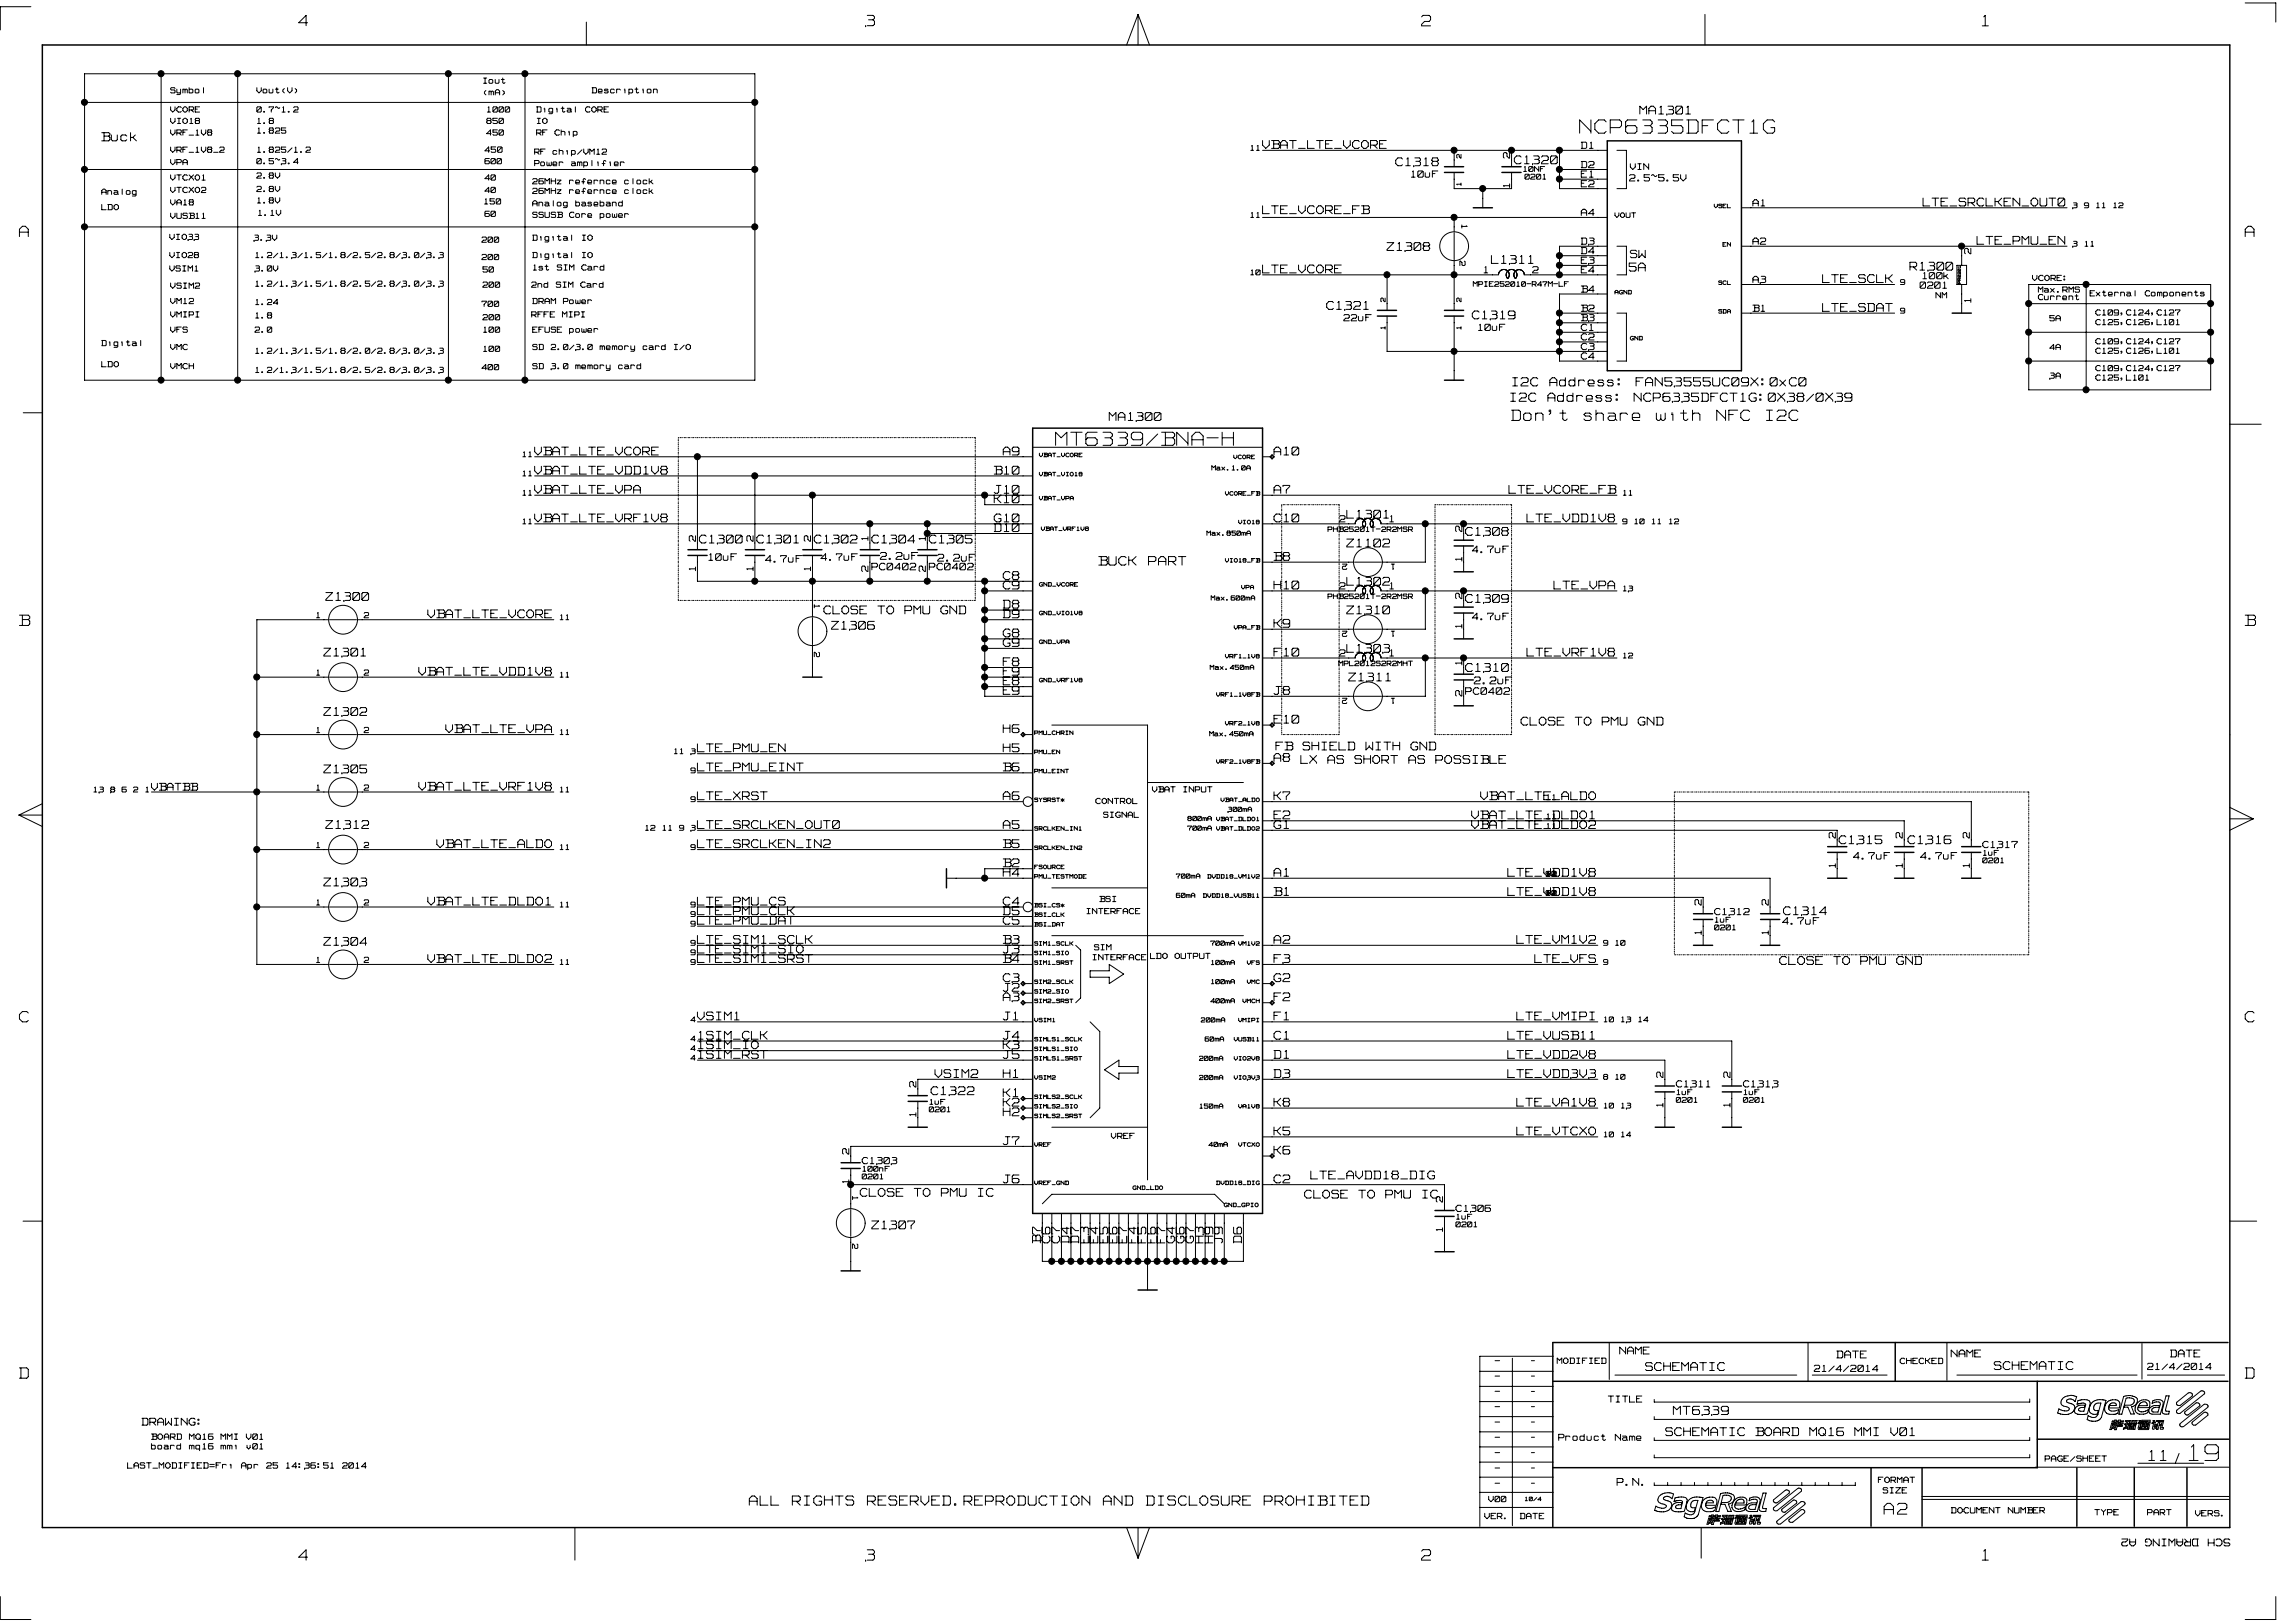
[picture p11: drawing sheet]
<svg xmlns="http://www.w3.org/2000/svg" width="297mm" height="210mm" viewBox="0 0 297 210" stroke-linecap="round" stroke-linejoin="round" font-family="sans-serif">
<defs><g id="words">
<text font-size="3.8" fill="#fff" x="283.2" y="189.4">19</text>
<g font-size="3.2" fill="#fff">
<text x="204.4" y="17.6">NCP6335DFCT1G</text>
<text x="136.6" y="57.9">MT6339/BNA-H</text>
</g>
<text font-size="2.7" fill="#fff" x="243.8" y="196.2">A 2</text>
<g font-size="2.6" fill="#fff">
<text x="183.9" y="3.6">2</text>
<text x="256.5" y="3.6">1</text>
<text x="183.9" y="202.1">2</text>
<text x="256.5" y="202.1">1</text>
</g>
<g font-size="2.5" fill="#fff">
<text x="38.6" y="3.6">4</text>
<text x="112" y="3.6">3</text>
<text x="2.5" y="30.9">A</text>
<text x="290.5" y="30.9">A</text>
<text x="195.6" y="54.7">Don't</text>
<text x="204.8" y="54.7">share</text>
<text x="214.1" y="54.7">with</text>
<text x="221.8" y="54.7">NFC I2C</text>
<text x="2.5" y="81.2">B</text>
<text x="290.5" y="81.2">B</text>
<text x="2.5" y="132.5">C</text>
<text x="290.5" y="132.5">C</text>
<text x="2.5" y="178.6">D</text>
<text x="290.5" y="178.6">D</text>
<text x="38.6" y="202.1">4</text>
<text x="112" y="202.1">3</text>
</g>
<text font-size="2.4" fill="#fff" x="278" y="189.2">11</text>
<g font-size="2.3" fill="#fff">
<text x="96.9" y="194.9">ALL RIGHTS RESERVED.REPRODUCTION</text>
<text x="142.3" y="194.9">AND DISCLOSURE</text>
<text x="163" y="194.9">PROHIBITED</text>
</g>
<g font-size="2.2" fill="#fff">
<text x="134.9" y="160.8" transform="rotate(-90 134.9 160.8)">B7</text>
<text x="136.1" y="160.8" transform="rotate(-90 136.1 160.8)">C6</text>
<text x="137.4" y="160.8" transform="rotate(-90 137.4 160.8)">C7</text>
<text x="138.6" y="160.8" transform="rotate(-90 138.6 160.8)">D4</text>
<text x="139.9" y="160.8" transform="rotate(-90 139.9 160.8)">D7</text>
<text x="141.1" y="160.8" transform="rotate(-90 141.1 160.8)">E3</text>
<text x="142.3" y="160.8" transform="rotate(-90 142.3 160.8)">E4</text>
<text x="143.6" y="160.8" transform="rotate(-90 143.6 160.8)">E5</text>
<text x="144.8" y="160.8" transform="rotate(-90 144.8 160.8)">E6</text>
<text x="146.1" y="160.8" transform="rotate(-90 146.1 160.8)">E7</text>
<text x="147.3" y="160.8" transform="rotate(-90 147.3 160.8)">F4</text>
<text x="148.5" y="160.8" transform="rotate(-90 148.5 160.8)">F5</text>
<text x="149.8" y="160.8" transform="rotate(-90 149.8 160.8)">F6</text>
<text x="151" y="160.8" transform="rotate(-90 151 160.8)">F7</text>
<text x="152.2" y="160.8" transform="rotate(-90 152.2 160.8)">G4</text>
<text x="153.5" y="160.8" transform="rotate(-90 153.5 160.8)">G6</text>
<text x="154.7" y="160.8" transform="rotate(-90 154.7 160.8)">G7</text>
<text x="156" y="160.8" transform="rotate(-90 156 160.8)">H3</text>
<text x="157.2" y="160.8" transform="rotate(-90 157.2 160.8)">H9</text>
<text x="158.5" y="160.8" transform="rotate(-90 158.5 160.8)">J9</text>
<text x="160.9" y="160.8" transform="rotate(-90 160.9 160.8)">D6</text>
</g>
<text font-size="2.1" fill="#fff" x="142.2" y="73.3">BUCK PART</text>
<g font-size="2" fill="#fff">
<text x="13.2" y="18.4">Buck</text>
<text x="195.4" y="52.1">I2C Address:</text>
<text x="195.7" y="50.1">I2C Address:</text>
<text x="211.4" y="52.1">NCP6335DFCT1G:0X38/0X39</text>
<text x="211.7" y="50.1">FAN53555UC09X:0xC0</text>
<text x="216.5" y="183.2">MT6339</text>
<text x="288.5" y="198.9" transform="rotate(180 288.5 198.9)">SCH DRAWING A2</text>
</g>
<g font-size="1.9" fill="#fff">
<text x="212.2" y="14.9">MA1301</text>
<text x="163.3" y="19.4">VBAT_LTE_VCORE</text>
<text x="180.6" y="21.6">C1318</text>
<text x="195.9" y="21.4">C1320</text>
<text x="163.3" y="27.8">LTE_VCORE_FB</text>
<text x="248.8" y="26.8">LTE_SRCLKEN_OUT0</text>
<text x="163.3" y="35.5">LTE_VCORE</text>
<text x="179.4" y="32.6">Z1308</text>
<text x="193" y="34.3">L1311</text>
<text x="210.8" y="35.2">5A</text>
<text x="247.1" y="35.1">R1300</text>
<text x="255.8" y="31.8">LTE_PMU_EN</text>
<text x="171.6" y="40.2">C1321</text>
<text x="190.5" y="41.4">C1319</text>
<text x="235.8" y="40.5">LTE_SDAT</text>
<text x="235.8" y="36.7">LTE_SCLK</text>
<text x="69.2" y="59.1">VBAT_LTE_VCORE</text>
<text x="129.8" y="59.1">A9</text>
<text x="143.5" y="54.6">MA1300</text>
<text x="164.8" y="59.1">A10</text>
<text x="69.2" y="61.5">VBAT_LTE_VDD1V8</text>
<text x="69.2" y="64">VBAT_LTE_VPA</text>
<text x="128.6" y="65.2">K10</text>
<text x="128.6" y="64">J10</text>
<text x="128.6" y="61.5">B10</text>
<text x="164.8" y="64">A7</text>
<text x="195.2" y="64">LTE_VCORE_FB</text>
<text x="69.2" y="67.7">VBAT_LTE_VRF1V8</text>
<text x="90.5" y="70.4">C1300</text>
<text x="97.9" y="70.4">C1301</text>
<text x="105.3" y="70.4">C1302</text>
<text x="112.8" y="70.4">C1304</text>
<text x="120.2" y="70.4">C1305</text>
<text x="128.6" y="69">D10</text>
<text x="128.6" y="67.7">G10</text>
<text x="164.8" y="67.7">C10</text>
<text x="174.2" y="67.2">L1301</text>
<text x="174.2" y="71">Z1102</text>
<text x="189.6" y="69.4">C1308</text>
<text x="197.5" y="67.7">LTE_VDD1V8</text>
<text x="42.2" y="77.9">Z1300</text>
<text x="129.8" y="76.4">C9</text>
<text x="129.8" y="75.2">C8</text>
<text x="164.8" y="76.4">H10</text>
<text x="164.8" y="72.7">B8</text>
<text x="174.2" y="75.9">L1302</text>
<text x="201" y="76.4">LTE_VPA</text>
<text x="55.3" y="80.1">VBAT_LTE_VCORE</text>
<text x="106.6" y="79.6">CLOSE</text>
<text x="107.6" y="81.6">Z1306</text>
<text x="113.6" y="79.6">TO PMU GND</text>
<text x="129.8" y="83.8">G9</text>
<text x="129.8" y="82.6">G8</text>
<text x="129.8" y="80.1">D9</text>
<text x="129.8" y="78.9">D8</text>
<text x="164.8" y="81.3">K9</text>
<text x="174.2" y="79.6">Z1310</text>
<text x="189.6" y="78.1">C1309</text>
<text x="41.9" y="85.1">Z1301</text>
<text x="54.2" y="87.5">VBAT_LTE_VDD1V8</text>
<text x="129.8" y="88.8">E8</text>
<text x="129.8" y="87.5">F9</text>
<text x="129.8" y="86.3">F8</text>
<text x="164.8" y="85.1">F10</text>
<text x="174.2" y="84.6">L1303</text>
<text x="174.5" y="88.3">Z1311</text>
<text x="189.6" y="87.1">C1310</text>
<text x="197.5" y="85.1">LTE_VRF1V8</text>
<text x="41.9" y="92.8">Z1302</text>
<text x="57.7" y="95">VBAT_LTE_VPA</text>
<text x="129.8" y="95">H6</text>
<text x="129.8" y="90">E9</text>
<text x="164.8" y="93.7">E10</text>
<text x="164.8" y="90">J8</text>
<text x="196.8" y="94">CLOSE</text>
<text x="203.8" y="94">TO PMU GND</text>
<text x="41.9" y="100.2">Z1305</text>
<text x="90.2" y="97.5">LTE_PMU_EN</text>
<text x="90.2" y="99.9">LTE_PMU_EINT</text>
<text x="129.8" y="97.5">H5</text>
<text x="129.8" y="99.9">B6</text>
<text x="164.8" y="98.7">A8</text>
<text x="165.1" y="97.2">FB SHIELD</text>
<text x="168.3" y="99">LX AS SHORT</text>
<text x="176.7" y="97.2">WITH GND</text>
<text x="182.3" y="99">AS POSSIBLE</text>
<text x="42.2" y="107.4">Z1312</text>
<text x="54.2" y="102.4">VBAT_LTE_VRF1V8</text>
<text x="90.2" y="103.7">LTE_XRST</text>
<text x="90.2" y="107.4">LTE_SRCLKEN_OUT0</text>
<text x="129.8" y="103.7">A6</text>
<text x="129.8" y="107.4">A5</text>
<text x="164.8" y="107.4">G1</text>
<text x="164.8" y="106.1">E2</text>
<text x="164.8" y="103.7">K7</text>
<text x="190.4" y="107.4">VBAT_LTE_DLDO2</text>
<text x="190.4" y="106.1">VBAT_LTE_DLDO1</text>
<text x="191.6" y="103.7">VBAT_LTE_ALDO</text>
<text x="56.5" y="109.9">VBAT_LTE_ALDO</text>
<text x="90.2" y="109.9">LTE_SRCLKEN_IN2</text>
<text x="129.8" y="113.6">H4</text>
<text x="129.8" y="112.3">B2</text>
<text x="129.8" y="109.9">B5</text>
<text x="164.8" y="113.6">A1</text>
<text x="195.1" y="113.6">LTE_VDD1V8</text>
<text x="237.9" y="109.3">C1315</text>
<text x="246.8" y="109.3">C1316</text>
<text x="41.9" y="114.8">Z1303</text>
<text x="55.3" y="117.3">VBAT_LTE_DLDO1</text>
<text x="90.2" y="119.8">LTE_PMU_DAT</text>
<text x="90.2" y="117.3">LTE_PMU_CS</text>
<text x="90.2" y="118.5">LTE_PMU_CLK</text>
<text x="129.8" y="119.8">C5</text>
<text x="129.8" y="117.3">C4</text>
<text x="129.8" y="118.5">D5</text>
<text x="164.8" y="116">B1</text>
<text x="195.1" y="116">LTE_VDD1V8</text>
<text x="230.7" y="118.5">C1314</text>
<text x="41.9" y="122.5">Z1304</text>
<text x="55.3" y="124.7">VBAT_LTE_DLDO2</text>
<text x="90.2" y="123.5">LTE_SIM1_SIO</text>
<text x="90.2" y="122.2">LTE_SIM1_SCLK</text>
<text x="90.2" y="124.7">LTE_SIM1_SRST</text>
<text x="129.8" y="124.7">B4</text>
<text x="129.8" y="123.5">J3</text>
<text x="129.8" y="122.2">B3</text>
<text x="164.8" y="122.2">A2</text>
<text x="164.8" y="124.7">F3</text>
<text x="196.2" y="122.2">LTE_VM1V2</text>
<text x="198.6" y="124.7">LTE_VFS</text>
<text x="230.2" y="125">CLOSE</text>
<text x="237.2" y="125">TO PMU GND</text>
<text x="129.8" y="129.7">A3</text>
<text x="129.8" y="128.4">J2</text>
<text x="129.8" y="127.2">C3</text>
<text x="164.8" y="129.7">F2</text>
<text x="164.8" y="127.2">G2</text>
<text x="90.2" y="132.1">VSIM1</text>
<text x="90.4" y="135.9">1SIM_IO</text>
<text x="90.4" y="137.1">1SIM_RST</text>
<text x="90.4" y="134.6">1SIM_CLK</text>
<text x="129.8" y="132.1">J1</text>
<text x="129.8" y="137.1">J5</text>
<text x="129.8" y="135.9">K3</text>
<text x="129.8" y="134.6">J4</text>
<text x="164.8" y="134.6">C1</text>
<text x="164.8" y="132.1">F1</text>
<text x="164.8" y="137.1">D1</text>
<text x="195.1" y="137.1">LTE_VDD2V8</text>
<text x="195.1" y="134.6">LTE_VUSB11</text>
<text x="196.2" y="132.1">LTE_VMIPI</text>
<text x="120.5" y="141.8">C1322</text>
<text x="121" y="139.6">VSIM2</text>
<text x="129.8" y="139.6">H1</text>
<text x="129.8" y="142.1">K1</text>
<text x="129.8" y="143.3">K2</text>
<text x="164.8" y="139.6">D3</text>
<text x="164.8" y="143.3">K8</text>
<text x="195.1" y="139.6">LTE_VDD3V3</text>
<text x="196.2" y="143.3">LTE_VA1V8</text>
<text x="129.8" y="148.3">J7</text>
<text x="129.8" y="144.5">H2</text>
<text x="164.8" y="149.5">K6</text>
<text x="164.8" y="147">K5</text>
<text x="196.2" y="147">LTE_VTCXO</text>
<text x="111.3" y="155">CLOSE</text>
<text x="118.3" y="155">TO PMU IC</text>
<text x="129.8" y="153.2">J6</text>
<text x="164.8" y="153.2">C2</text>
<text x="168.8" y="155.2">CLOSE</text>
<text x="169.6" y="152.7">LTE_AVDD18_DIG</text>
<text x="175.8" y="155.2">TO PMU IC</text>
<text x="112.8" y="159.2">Z1307</text>
<text x="212.9" y="177.5">SCHEMATIC</text>
<text x="258" y="177.4">SCHEMATIC</text>
<text x="215.5" y="185.9">SCHEMATIC</text>
<text x="227.1" y="185.9">BOARD</text>
<text x="234.1" y="185.9">MQ16 MMI V01</text>
</g>
<g font-size="1.8" fill="#fff">
<text x="195.6" y="20.4" transform="rotate(-90 195.6 20.4)">2</text>
<text x="195.6" y="24.3" transform="rotate(-90 195.6 24.3)">1</text>
<text x="210.9" y="33.5">SW</text>
<text x="255.2" y="32.8" transform="rotate(-90 255.2 32.8)">2</text>
<text x="255.2" y="39.1" transform="rotate(-90 255.2 39.1)">1</text>
<text x="90.3" y="70" transform="rotate(-90 90.3 70)">2</text>
<text x="97.7" y="70" transform="rotate(-90 97.7 70)">2</text>
<text x="105.1" y="70" transform="rotate(-90 105.1 70)">2</text>
<text x="112.6" y="69.9" transform="rotate(-90 112.6 69.9)">1</text>
<text x="120" y="69.9" transform="rotate(-90 120 69.9)">1</text>
<text x="189.4" y="68.8" transform="rotate(-90 189.4 68.8)">2</text>
<text x="90.3" y="73.8" transform="rotate(-90 90.3 73.8)">1</text>
<text x="97.7" y="73.8" transform="rotate(-90 97.7 73.8)">1</text>
<text x="105.1" y="73.8" transform="rotate(-90 105.1 73.8)">1</text>
<text x="112.6" y="73.9" transform="rotate(-90 112.6 73.9)">2</text>
<text x="120" y="73.9" transform="rotate(-90 120 73.9)">2</text>
<text x="189.4" y="77.4" transform="rotate(-90 189.4 77.4)">2</text>
<text x="189.4" y="72.6" transform="rotate(-90 189.4 72.6)">1</text>
<text x="189.4" y="81.3" transform="rotate(-90 189.4 81.3)">1</text>
<text x="189.4" y="86" transform="rotate(-90 189.4 86)">1</text>
<text x="189.4" y="90" transform="rotate(-90 189.4 90)">2</text>
<text x="237.7" y="112.2" transform="rotate(-90 237.7 112.2)">1</text>
<text x="237.7" y="108.4" transform="rotate(-90 237.7 108.4)">2</text>
<text x="246.4" y="112.2" transform="rotate(-90 246.4 112.2)">1</text>
<text x="246.4" y="108.4" transform="rotate(-90 246.4 108.4)">2</text>
<text x="255.1" y="112.2" transform="rotate(-90 255.1 112.2)">1</text>
<text x="255.1" y="108.4" transform="rotate(-90 255.1 108.4)">2</text>
<text x="220.4" y="117.1" transform="rotate(-90 220.4 117.1)">2</text>
<text x="229" y="117.1" transform="rotate(-90 229 117.1)">2</text>
<text x="220.4" y="120.9" transform="rotate(-90 220.4 120.9)">1</text>
<text x="229" y="120.9" transform="rotate(-90 229 120.9)">1</text>
<text x="118.8" y="140.6" transform="rotate(-90 118.8 140.6)">2</text>
<text x="215.4" y="143.2" transform="rotate(-90 215.4 143.2)">1</text>
<text x="215.4" y="139.4" transform="rotate(-90 215.4 139.4)">2</text>
<text x="224.1" y="143.2" transform="rotate(-90 224.1 143.2)">1</text>
<text x="224.1" y="139.4" transform="rotate(-90 224.1 139.4)">2</text>
<text x="110.1" y="149.3" transform="rotate(-90 110.1 149.3)">2</text>
<text x="118.8" y="144.4" transform="rotate(-90 118.8 144.4)">1</text>
<text x="110.1" y="153.1" transform="rotate(-90 110.1 153.1)">1</text>
<text x="186.9" y="155.5" transform="rotate(-90 186.9 155.5)">2</text>
<text x="186.9" y="159.3" transform="rotate(-90 186.9 159.3)">1</text>
</g>
<g font-size="1.7" fill="#fff">
<text x="113.9" y="72.5">2.2uF</text>
<text x="121.3" y="72.7">2.2uF</text>
<text x="190.7" y="88.6">2.2uF</text>
<text x="19.6" y="102.4">VBATBB</text>
<text x="209.5" y="175.3">NAME</text>
<text x="237.6" y="175.8">DATE</text>
<text x="252.4" y="175.7">NAME</text>
<text x="280.8" y="175.7">DATE</text>
<text x="18.4" y="184.5">DRAWING:</text>
<text x="209.2" y="192.3">P.N.</text>
</g>
<g font-size="1.6" fill="#fff">
<text x="190.5" y="71.7">4.7uF</text>
<text x="91.7" y="72.7">10uF</text>
<text x="99" y="72.9">4.7uF</text>
<text x="106.2" y="72.7">4.7uF</text>
<text x="112.8" y="73.9">PC0402</text>
<text x="120.2" y="73.9">PC0402</text>
<text x="190.5" y="80.3">4.7uF</text>
<text x="189.6" y="90">PC0402</text>
<text x="239.8" y="111.3">4.7uF</text>
<text x="248.5" y="111.3">4.7uF</text>
<text x="230.6" y="119.7">4.7uF</text>
</g>
<g font-size="1.5" fill="#fff">
<text x="182.6" y="23.1">10uF</text>
<text x="204.6" y="23.1">E1</text>
<text x="204.6" y="21.8">D2</text>
<text x="204.6" y="19.3">D1</text>
<text x="210.8" y="23.6">2.5~5.5V</text>
<text x="188.9" y="29.1" transform="rotate(90 188.9 29.1)">1</text>
<text x="204.6" y="28">A4</text>
<text x="204.6" y="24.3">E2</text>
<text x="226.8" y="26.8">A1</text>
<text x="188.7" y="33.8" transform="rotate(90 188.7 33.8)">2</text>
<text x="192" y="35.5">1</text>
<text x="198.3" y="35.5">2</text>
<text x="204.6" y="35.5">E4</text>
<text x="204.6" y="34.2">E3</text>
<text x="204.6" y="33">D4</text>
<text x="204.6" y="31.7">D3</text>
<text x="226.8" y="31.7">A2</text>
<text x="173.9" y="41.7">22uF</text>
<text x="204.6" y="41.7">B3</text>
<text x="204.6" y="40.4">B2</text>
<text x="204.6" y="38">B4</text>
<text x="226.8" y="40.4">B1</text>
<text x="226.8" y="36.7">A3</text>
<text x="248.4" y="37.4">0201</text>
<text x="248.8" y="36.2">100k</text>
<text x="191.3" y="42.9">10uF</text>
<text x="204.6" y="46.6">C4</text>
<text x="204.6" y="45.4">C3</text>
<text x="204.6" y="44.1">C2</text>
<text x="204.6" y="42.9">C1</text>
<text x="173.3" y="67.7">2</text>
<text x="179.8" y="67.7">1</text>
<text x="173.3" y="76.3">2</text>
<text x="174.2" y="72.8" transform="rotate(180 174.2 72.8)">2</text>
<text x="179.8" y="76.3">1</text>
<text x="180.4" y="72.8" transform="rotate(180 180.4 72.8)">1</text>
<text x="105.1" y="78.2" transform="rotate(90 105.1 78.2)">1</text>
<text x="174.2" y="81.4" transform="rotate(180 174.2 81.4)">2</text>
<text x="180.4" y="81.4" transform="rotate(180 180.4 81.4)">1</text>
<text x="105.1" y="84.4" transform="rotate(90 105.1 84.4)">2</text>
<text x="173.3" y="85">2</text>
<text x="179.8" y="85">1</text>
<text x="174.2" y="90.1" transform="rotate(180 174.2 90.1)">2</text>
<text x="180.4" y="90.1" transform="rotate(180 180.4 90.1)">1</text>
<text x="256.5" y="109.8">C1317</text>
<text x="221.8" y="118.5">C1312</text>
<text x="216.9" y="140.8">C1311</text>
<text x="225.5" y="140.8">C1313</text>
<text x="110.1" y="154.8" transform="rotate(90 110.1 154.8)">1</text>
<text x="111.5" y="150.7">C1303</text>
<text x="110.1" y="161" transform="rotate(90 110.1 161)">2</text>
<text x="188.4" y="156.9">C1306</text>
<text x="234.7" y="177.6">21/4/2014</text>
<text x="277.8" y="177.3">21/4/2014</text>
<text x="208.1" y="181.5">TITLE</text>
<text x="201.7" y="186.5">Product</text>
<text x="208.9" y="186.5">Name</text>
</g>
<text font-size="1.4" fill="#fff" x="210.9" y="22.1">VIN</text>
<g font-size="1.3" fill="#fff">
<text x="62.6" y="10.9">Iout</text>
<text x="22.1" y="12.1">Symbol</text>
<text x="22.1" y="17.6">VRF_1V8</text>
<text x="22.1" y="16.1">VIO18</text>
<text x="22.1" y="14.6">VCORE</text>
<text x="33.2" y="12.1">Vout(V)</text>
<text x="33.2" y="14.6">0.7~1.2</text>
<text x="33.3" y="17.4">1.825</text>
<text x="33.3" y="16.1">1.8</text>
<text x="62.7" y="12.4">(mA)</text>
<text x="63" y="16.1">850</text>
<text x="63" y="17.6">450</text>
<text x="63.1" y="14.6">1000</text>
<text x="69.4" y="14.6">Digital</text>
<text x="69.4" y="17.6">RF</text>
<text x="69.5" y="16.1">IO</text>
<text x="71.8" y="17.6">Chip</text>
<text x="75.7" y="14.6">CORE</text>
<text x="76.6" y="12.1">Description</text>
<text x="22.1" y="19.8">VRF_1V8_2</text>
<text x="22.1" y="23.4">VTCXO1</text>
<text x="22.1" y="21.4">VPA</text>
<text x="33.2" y="23.2">2.8V</text>
<text x="33.2" y="21.3">0.5~3.4</text>
<text x="33.3" y="19.8">1.825/1.2</text>
<text x="62.7" y="23.4">40</text>
<text x="62.7" y="21.3">600</text>
<text x="62.7" y="19.9">450</text>
<text x="68.9" y="23.9">26MHz</text>
<text x="69.2" y="20.1">RF chip/VM12</text>
<text x="69.2" y="21.6">Power</text>
<text x="73.6" y="23.9">refernce</text>
<text x="73.9" y="21.6">amplifier</text>
<text x="80.7" y="23.9">clock</text>
<text x="13.2" y="25.3">Analog</text>
<text x="13.2" y="27.3">LDO</text>
<text x="22.1" y="28.4">VUSB11</text>
<text x="22.1" y="26.6">VA18</text>
<text x="22.1" y="25">VTCXO2</text>
<text x="33.2" y="24.9">2.8V</text>
<text x="33.3" y="26.4">1.8V</text>
<text x="33.4" y="28">1.1V</text>
<text x="62.7" y="26.5">150</text>
<text x="62.7" y="28.1">60</text>
<text x="62.7" y="25">40</text>
<text x="68.9" y="25.2">26MHz</text>
<text x="68.9" y="26.8">Analog</text>
<text x="68.9" y="28.3">SSUSB</text>
<text x="73.6" y="25.2">refernce</text>
<text x="73.6" y="28.3">Core</text>
<text x="74.4" y="26.8">baseband</text>
<text x="77.5" y="28.3">power</text>
<text x="80.7" y="25.2">clock</text>
<text x="22" y="31.1">VIO33</text>
<text x="22" y="33.5">VIO28</text>
<text x="22" y="35.2">VSIM1</text>
<text x="32.9" y="31.2">3.3V</text>
<text x="33" y="35.2">3.0V</text>
<text x="33.1" y="33.5">1.2/1.3/1.5/1.8/2.5/2.8/3.0/3.3</text>
<text x="62.4" y="33.7">200</text>
<text x="62.4" y="31.5">200</text>
<text x="62.5" y="35.3">50</text>
<text x="68.9" y="31.2">Digital</text>
<text x="68.9" y="33.5">Digital</text>
<text x="69" y="35.1">1st</text>
<text x="72.1" y="35.1">SIM</text>
<text x="75.2" y="31.2">IO</text>
<text x="75.2" y="33.5">IO</text>
<text x="75.3" y="35.1">Card</text>
<text x="22.1" y="39.4">VM12</text>
<text x="22.1" y="37.4">VSIM2</text>
<text x="22.1" y="41.1">VMIPI</text>
<text x="33.1" y="41.3">1.8</text>
<text x="33.1" y="39.5">1.24</text>
<text x="33.1" y="37.2">1.2/1.3/1.5/1.8/2.5/2.8/3.0/3.3</text>
<text x="62.4" y="39.8">700</text>
<text x="62.5" y="41.5">200</text>
<text x="62.5" y="37.3">200</text>
<text x="68.8" y="41.1">RFFE</text>
<text x="68.8" y="37.3">2nd</text>
<text x="68.9" y="39.4">DRAM</text>
<text x="71.9" y="37.3">SIM</text>
<text x="72.7" y="41.1">MIPI</text>
<text x="72.8" y="39.4">Power</text>
<text x="75.1" y="37.3">Card</text>
<text x="250.5" y="38.7">NM</text>
<text x="263" y="36.4">VCORE:</text>
<text x="263.7" y="37.9">Max.RMS</text>
<text x="263.7" y="38.9">Current</text>
<text x="265.2" y="41.6">5A</text>
<text x="270.4" y="38.4">External</text>
<text x="271.1" y="40.9">C109,C124,C127</text>
<text x="277.4" y="38.4">Components</text>
<text x="13.2" y="44.9">Digital</text>
<text x="13.2" y="47.6">LDO</text>
<text x="22.1" y="43.1">VFS</text>
<text x="22.1" y="45.4">VMC</text>
<text x="22.1" y="47.8">VMCH</text>
<text x="33" y="43.1">2.0</text>
<text x="33.1" y="45.8">1.2/1.3/1.5/1.8/2.0/2.8/3.0/3.3</text>
<text x="62.4" y="48">400</text>
<text x="62.6" y="43.1">100</text>
<text x="62.6" y="45.6">100</text>
<text x="68.9" y="43.1">EFUSE</text>
<text x="68.9" y="45.4">SD 2.0/3.0 memory card I/O</text>
<text x="68.9" y="47.8">SD 3.0</text>
<text x="73.6" y="43.1">power</text>
<text x="74.4" y="47.8">memory</text>
<text x="79.9" y="47.8">card</text>
<text x="265.2" y="45.4">4A</text>
<text x="271.1" y="45.8">C125,C126,L101</text>
<text x="271.1" y="44.6">C109,C124,C127</text>
<text x="271.1" y="42.1">C125,C126,L101</text>
<text x="33.1" y="48.3">1.2/1.3/1.5/1.8/2.5/2.8/3.0/3.3</text>
<text x="265.2" y="49.1">3A</text>
<text x="271.1" y="49.3">C125,L101</text>
<text x="271.1" y="48.1">C109,C124,C127</text>
<text x="41" y="80.1">1</text>
<text x="47.1" y="80.1">2</text>
<text x="41" y="87.5">1</text>
<text x="47.1" y="87.5">2</text>
<text x="41" y="94.9">1</text>
<text x="47.1" y="94.9">2</text>
<text x="41" y="102.4">1</text>
<text x="47.1" y="102.4">2</text>
<text x="141.8" y="104.1">CONTROL</text>
<text x="142.8" y="105.9">SIGNAL</text>
<text x="149.1" y="102.6">VBAT</text>
<text x="153" y="102.6">INPUT</text>
<text x="41" y="109.8">1</text>
<text x="47.1" y="109.8">2</text>
<text x="41" y="117.2">1</text>
<text x="47.1" y="117.2">2</text>
<text x="140.6" y="118.3">INTERFACE</text>
<text x="142.3" y="116.8">BSI</text>
<text x="41" y="124.7">1</text>
<text x="47.1" y="124.7">2</text>
<text x="141.4" y="124.3">INTERFACE</text>
<text x="141.6" y="123">SIM</text>
<text x="148.8" y="124.1">LDO</text>
<text x="152" y="124.1">OUTPUT</text>
<text x="143.8" y="147.4">VREF</text>
<text x="193.4" y="178.6">-</text>
<text x="193.4" y="176.6">-</text>
<text x="201.5" y="176.6">MODIFIED</text>
<text x="245.8" y="176.6">CHECKED</text>
<text x="193.4" y="182.6">-</text>
<text x="193.4" y="180.6">-</text>
<text x="193.4" y="184.6">-</text>
<text x="16.5" y="190.1">LAST_MODIFIED=Fri</text>
<text x="19.6" y="187.6">board mq16 mmi v01</text>
<text x="19.6" y="186.4">BOARD MQ16 MMI V01</text>
<text x="31" y="190.1">Apr 25 14:36:51</text>
<text x="43.9" y="190.1">2014</text>
<text x="193.4" y="186.5">-</text>
<text x="193.4" y="190.5">-</text>
<text x="243" y="192">FORMAT</text>
<text x="264.6" y="189.2">PAGE/SHEET</text>
<text x="192.1" y="196.6">VER.</text>
<text x="192.6" y="194.4">V00</text>
<text x="193.4" y="192.5">-</text>
<text x="196.7" y="196.6">DATE</text>
<text x="243.6" y="193.3">SIZE</text>
<text x="252.5" y="195.9">DOCUMENT</text>
<text x="259.7" y="195.9">NUMBER</text>
<text x="271" y="196.2">TYPE</text>
<text x="277.8" y="196.2">PART</text>
<text x="284" y="196.3">VERS.</text>
</g>
<g font-size="1.2" fill="#fff">
<text x="161.8" y="19.6">11</text>
<text x="189.2" y="20.4" transform="rotate(-90 189.2 20.4)">2</text>
<text x="197.1" y="22.3">10NF</text>
<text x="197.3" y="23.3">0201</text>
<text x="161.8" y="28.3">11</text>
<text x="189.2" y="24" transform="rotate(-90 189.2 24)">1</text>
<text x="268.2" y="27">3</text>
<text x="269.7" y="27">9</text>
<text x="271.2" y="27">11</text>
<text x="273.4" y="27">12</text>
<text x="161.8" y="35.7">10</text>
<text x="268.2" y="32">3</text>
<text x="269.7" y="32">11</text>
<text x="179.4" y="39" transform="rotate(-90 179.4 39)">2</text>
<text x="189.2" y="39" transform="rotate(-90 189.2 39)">2</text>
<text x="245.9" y="40.7">9</text>
<text x="245.9" y="37">9</text>
<text x="179.4" y="42.6" transform="rotate(-90 179.4 42.6)">1</text>
<text x="189.2" y="42.6" transform="rotate(-90 189.2 42.6)">1</text>
<text x="67.6" y="59.2">11</text>
<text x="67.6" y="64.2">11</text>
<text x="67.6" y="61.7">11</text>
<text x="210" y="64.2">11</text>
<text x="67.6" y="67.9">11</text>
<text x="209.9" y="67.9">9</text>
<text x="211.5" y="67.9">10</text>
<text x="213.7" y="67.9">11</text>
<text x="216" y="67.9">12</text>
<text x="210" y="76.6">13</text>
<text x="72.5" y="80.3">11</text>
<text x="72.5" y="87.8">11</text>
<text x="210" y="85.3">12</text>
<text x="72.5" y="95.2">11</text>
<text x="87.2" y="97.7">11</text>
<text x="89.4" y="97.7">3</text>
<text x="89.4" y="100.1">9</text>
<text x="12.1" y="102.6">13</text>
<text x="14.3" y="102.6">8</text>
<text x="15.8" y="102.6">6</text>
<text x="17.3" y="102.6">2</text>
<text x="18.9" y="102.6">1</text>
<text x="72.5" y="102.6">11</text>
<text x="83.5" y="107.6">12</text>
<text x="85.8" y="107.6">11</text>
<text x="87.9" y="107.6">9</text>
<text x="89.4" y="103.9">9</text>
<text x="89.4" y="107.6">3</text>
<text x="200.1" y="107.3">11</text>
<text x="200.1" y="106.1">11</text>
<text x="200.1" y="103.6">11</text>
<text x="72.5" y="110.1">11</text>
<text x="89.4" y="110.1">9</text>
<text x="200" y="113.5">912</text>
<text x="200.1" y="113.5">10</text>
<text x="256.5" y="111.8">0201</text>
<text x="256.6" y="110.8">1uF</text>
<text x="72.5" y="117.5">11</text>
<text x="89.4" y="120">9</text>
<text x="89.4" y="117.5">9</text>
<text x="89.4" y="118.7">9</text>
<text x="200" y="116">912</text>
<text x="200.1" y="116">10</text>
<text x="221.9" y="119.5">1uF</text>
<text x="72.5" y="124.9">11</text>
<text x="89.4" y="122.4">9</text>
<text x="89.4" y="123.7">9</text>
<text x="89.4" y="124.9">9</text>
<text x="207.4" y="122.4">9</text>
<text x="207.5" y="124.9">9</text>
<text x="209" y="122.4">10</text>
<text x="221.8" y="120.5">0201</text>
<text x="89.4" y="136.1">4</text>
<text x="89.4" y="137.3">4</text>
<text x="89.4" y="132.4">4</text>
<text x="89.4" y="134.8">4</text>
<text x="207.5" y="132.4">10</text>
<text x="209.8" y="132.4">13</text>
<text x="212" y="132.4">14</text>
<text x="120.2" y="144">0201</text>
<text x="120.3" y="143">1uF</text>
<text x="207.5" y="139.8">8</text>
<text x="207.5" y="143.5">10</text>
<text x="209" y="139.8">10</text>
<text x="209.8" y="143.5">13</text>
<text x="216.9" y="142.8">0201</text>
<text x="217" y="141.8">1uF</text>
<text x="225.5" y="142.8">0201</text>
<text x="225.6" y="141.8">1uF</text>
<text x="207.5" y="147.2">10</text>
<text x="209.8" y="147.2">14</text>
<text x="111.5" y="152.7">0201</text>
<text x="111.6" y="151.7">100nF</text>
<text x="188.4" y="158.9">0201</text>
<text x="188.4" y="157.9">1uF</text>
</g>
<g font-size="1.1" fill="#fff">
<text x="208.9" y="28.2">VOUT</text>
<text x="190.6" y="37.1">MPIE252010-R47M-LF</text>
<text x="171.8" y="68.9">PHB25201T-2R2MSR</text>
<text x="171.8" y="77.6">PHB25201T-2R2MSR</text>
<text x="173.2" y="86.2">MPL2012S2R2MHT</text>
</g>
<g font-size="1" fill="#fff">
<text x="156.8" y="60.9">Max.1.0A</text>
<text x="156.1" y="69.4">Max.850mA</text>
<text x="156.7" y="77.7">Max.600mA</text>
<text x="156.6" y="86.7">Max.450mA</text>
<text x="156.5" y="95.3">Max.450mA</text>
<text x="153.7" y="107.5">700mA</text>
<text x="153.7" y="106.3">800mA</text>
<text x="158.9" y="105.1">300mA</text>
<text x="152.2" y="113.7">700mA</text>
<text x="152.2" y="116.2">60mA</text>
<text x="156.7" y="122.4">700mA</text>
<text x="156.7" y="124.9">100mA</text>
<text x="156.7" y="129.9">400mA</text>
<text x="156.7" y="127.4">100mA</text>
<text x="155.2" y="137.3">200mA</text>
<text x="155.4" y="132.3">200mA</text>
<text x="155.9" y="134.8">60mA</text>
<text x="155.2" y="139.8">200mA</text>
<text x="155.2" y="143.5">150mA</text>
<text x="156.4" y="148.4">40mA</text>
</g>
<g font-size=".9" fill="#fff">
<text x="221.8" y="27">VSEL</text>
<text x="222.9" y="31.9">EN</text>
<text x="208.9" y="38.1">AGND</text>
<text x="222.4" y="36.9">SCL</text>
<text x="222.4" y="40.6">SDA</text>
<text x="210.9" y="44.1">GND</text>
<text x="134.5" y="59.2">VBAT_VCORE</text>
<text x="159.6" y="59.4">VCORE</text>
<text x="134.5" y="64.8">VBAT_VPA</text>
<text x="134.5" y="61.7">VBAT_VIO18</text>
<text x="158.5" y="64.2">VCORE_FB</text>
<text x="134.7" y="68.7">VBAT_VRF1V8</text>
<text x="160.2" y="67.9">VIO18</text>
<text x="134.5" y="75.9">GND_VCORE</text>
<text x="158.5" y="72.8">VIO18_FB</text>
<text x="160.6" y="76.3">VPA</text>
<text x="134.5" y="79.6">GND_VIO1V8</text>
<text x="134.5" y="83.4">GND_VPA</text>
<text x="159.7" y="81.5">VPA_FB</text>
<text x="134.5" y="88.3">GND_VRF1V8</text>
<text x="158.5" y="85.2">VRF1_1V8</text>
<text x="133.9" y="95.1">PMU_CHRIN</text>
<text x="157.4" y="90.2">VRF1_1V8FB</text>
<text x="158.5" y="93.9">VRF2_1V8</text>
<text x="133.9" y="97.6">PMU_EN</text>
<text x="133.9" y="100.1">PMU_EINT</text>
<text x="157.4" y="98.8">VRF2_1V8FB</text>
<text x="133.9" y="107.5">SRCLKEN_IN1</text>
<text x="133.9" y="103.8">SYSRST*</text>
<text x="157.4" y="107.5">VBAT_DLDO2</text>
<text x="157.4" y="106.3">VBAT_DLDO1</text>
<text x="158" y="103.8">VBAT_ALDO</text>
<text x="133.9" y="110">SRCLKEN_IN2</text>
<text x="133.9" y="113.7">PMU_TESTMODE</text>
<text x="133.9" y="112.5">FSOURCE</text>
<text x="156.2" y="113.7">DVDD18_VM1V2</text>
<text x="133.9" y="119.9">BSI_DAT</text>
<text x="133.9" y="117.4">BSI_CS*</text>
<text x="133.9" y="118.7">BSI_CLK</text>
<text x="155.7" y="116.2">DVDD18_VUSB11</text>
<text x="133.9" y="124.9">SIM1_SRST</text>
<text x="133.9" y="123.6">SIM1_SIO</text>
<text x="133.9" y="122.4">SIM1_SCLK</text>
<text x="160.2" y="122.4">VM1V2</text>
<text x="161.4" y="124.9">VFS</text>
<text x="133.9" y="129.8">SIM2_SRST</text>
<text x="133.9" y="128.6">SIM2_SIO</text>
<text x="133.9" y="127.3">SIM2_SCLK</text>
<text x="160.8" y="129.8">VMCH</text>
<text x="161.4" y="127.3">VMC</text>
<text x="133.9" y="134.8">SIMLS1_SCLK</text>
<text x="133.9" y="136">SIMLS1_SIO</text>
<text x="133.9" y="137.2">SIMLS1_SRST</text>
<text x="133.9" y="132.3">VSIM1</text>
<text x="159.7" y="137.2">VIO2V8</text>
<text x="159.7" y="134.8">VUSB11</text>
<text x="160.2" y="132.3">VMIPI</text>
<text x="133.9" y="143.4">SIMLS2_SIO</text>
<text x="133.9" y="142.2">SIMLS2_SCLK</text>
<text x="133.9" y="139.7">VSIM2</text>
<text x="159.7" y="139.7">VIO3V3</text>
<text x="160.2" y="143.4">VA1V8</text>
<text x="133.9" y="144.7">SIMLS2_SRST</text>
<text x="133.9" y="148.4">VREF</text>
<text x="160.2" y="148.4">VTCXO</text>
<text x="133.9" y="153.4">VREF_GND</text>
<text x="146.6" y="154">GND_LDO</text>
<text x="157.4" y="153.4">DVDD18_DIG</text>
<text x="158.4" y="156.2">GND_GPIO</text>
<text x="198.1" y="178.4">-</text>
<text x="198.1" y="176.4">-</text>
<text x="198.1" y="180.4">-</text>
<text x="198.1" y="182.4">-</text>
<text x="198.1" y="184.3">-</text>
<text x="198.1" y="190.3">-</text>
<text x="198.1" y="188.3">-</text>
<text x="198.1" y="186.3">-</text>
<text x="197.3" y="194.2">10/4</text>
<text x="198.1" y="192.3">-</text>
</g>
<text font-size=".7" fill="#fff" x="253.8" y="36.7" transform="rotate(-90 253.8 36.7)">PR0201</text>
</g></defs>
<g fill="none" stroke="#000" stroke-width=".19">
<path d="M5.5 5.8v191.8h283v-102.5M5.5 5.8h283v89.2M207.9 18.2h17.4v29.8h-17.4zM186.9 22.3h2.5M186.9 21.6h2.5M190.6 26.9h2.5M194.3 22.3h2.5M194.3 21.6h2.5M133.6 55.4h29.7v101.6h-29.7zM164.6 58.9l.2 .2-.2 .3-.3-.3zM178.2 40.9h2.5M178.2 40.2h2.5"/>
<path d="M186.9 49.2h2.5M186.9 40.9h2.5M186.9 40.2h2.5M252.6 40.5h2.4M89 71.1h2.5M89 71.9h2.5M96.4 71.9h2.5M96.4 71.1h2.5M103.9 71.9h2.4M103.9 71.1h2.4M111.3 71.1h2.5M111.3 71.9h2.5"/>
<path d="M118.7 71.1h2.5M118.7 71.9h2.5M188.1 74h2.5M188.1 69.9h2.5M188.1 78.5h2.5M188.1 70.6h2.5M188.1 79.3h2.5M103.9 87.6h2.4M132.4 94.8l.2 .2-.2 .3-.3-.3zM164.6 93.6l.2 .2-.2 .2-.3-.2zM164.6 98.5l.2 .3-.2 .2-.3-.2zM188.1 91.3h2.5"/>
<path d="M188.1 88h2.5M188.1 82.7h2.5M188.1 87.2h2.5M122.4 112.4v2.5M219.1 119h2.5M219.1 118.2h2.5M227.8 118.2h2.4M227.8 119h2.4M236.4 109.5h2.5M236.4 110.3h2.5M236.4 113.6h2.5M245.1 109.5h2.5"/>
<path d="M245.1 110.3h2.5M245.1 113.6h2.5M253.8 113.6h2.5M253.8 110.3h2.5M253.8 109.5h2.5M132.4 127l.2 .3-.2 .2-.3-.2zM132.4 128.2l.2 .3-.2 .2-.3-.2zM132.4 129.5l.2 .2-.2 .3-.3-.3zM164.6 129.5l.2 .2-.2 .3-.3-.3zM164.6 127l.2 .3-.2 .2-.3-.2zM219.1 122.3h2.5M227.8 122.3h2.4"/>
<path d="M108.8 150.4h2.5M108.8 151.2h2.5M117.5 141.8h2.5M117.5 145.8h2.5M117.5 142.5h2.5M132.4 141.9l.2 .2-.2 .3-.3-.3zM132.4 143.1l.2 .3-.2 .2-.3-.2zM132.4 144.4l.2 .2-.2 .2-.3-.2zM164.6 149.3l.2 .3-.2 .2-.3-.2zM185.6 157.4h2.5M185.6 156.6h2.5M214.1 141.3h2.5"/>
<path d="M214.1 140.5h2.5M214.1 145.8h2.5M222.8 145.8h2.5M222.8 141.3h2.5M222.8 140.5h2.5M108.8 164.4h2.5M147.2 166.9h2.5M185.6 161.9h2.5M200.9 178.7h87.3M245.2 173.7v5M263.6 178.7v11.2M288.2 173.7h-87.3v23.8"/>
<path d="M200.9 189.9h62.7M242.1 189.9v7.6M248.7 189.9v7.6M263.6 186.2h24.8M268.7 189.9v7.6M276.1 189.9v7.6M282.9 189.9v7.6"/>
</g>
<g fill="none" stroke="#000" stroke-width=".13" stroke-dasharray=".2 .2 0 .2">
<path d="M126.2 56.6h-38.4M126.2 56.6v21.1M87.8 77.7v-21.1M126.2 77.7h-38.4M173.2 65.3v29.7M173.2 65.3h-7.4M195.6 65.3h-10M195.6 65.3v29.7M173.2 95h-7.4v-29.7M185.6 95v-29.7M195.6 95h-10M262.5 102.5v21"/>
<path d="M262.5 102.5h-45.9M262.5 123.5h-45.9v-21"/>
</g>
<g fill="none" stroke="#000" stroke-width=".13">
<path d="M4 .9h-4v3M10.9 13.3v16.1M10.9 13.3v-3.8h86.8v39.7h-86.8v-19.8M10.9 13.3h86.8M13.2 18.2h.9M13.2 17.2h.9M13.5 17.2v1M13.5 17.6h.6M14.1 17.6l.1 .2v.3M14.1 17.2l.1 .1M14.2 17.5l-.1 .1M14.2 18.1l-.1 .1"/>
<path d="M14.2 17.3v.1M14.4 18.1l.2 .1M14.4 17.5v.6M14.6 18.2h.4M15.2 18.1l-.2 .1M15.2 17.5v.6M15.6 17.6v.5M15.6 18.1l.2 .1M15.8 17.5l-.2 .1M15.8 17.5h.4M15.8 18.2h.4M16.3 17.5l.1 .1"/>
<path d="M16.4 18.1l-.1 .1M16.9 17.2v1M17.2 17.8l.4 .4M17.5 17.5l-.3 .3h-.3M20.8 9.5v39.7M22.1 11.5h.1M22.1 11.9l.1 .1M22.1 11.5l.1 .1M22.1 15.7l.2 .3M22.1 14.2l.2 .3M22.1 13.8v.4M22.1 15.3v.4"/>
<path d="M22.1 16.8v.4M22.1 19v.4M22.1 19.4l.2 .3M22.1 17.2l.2 .3M22.2 11.3l-.1 .1M22.2 11.6h.3M22.2 12h.3M22.2 11.3h.3M22.6 11.3v.2M22.6 11.6v.1M22.6 11.9v.1M22.6 11.8v.1"/>
<path d="M22.6 13.8v.4M22.6 15.3v.4M22.6 16.8v.4M22.6 19v.4M22.6 19.4l-.3 .3M22.6 14.2l-.3 .3M22.6 15.7l-.3 .3M22.6 17.2l-.3 .3M22.9 11.9l.1 .1M22.9 11.5v.4M22.9 14v.3l.2 .2M22.9 19v.7"/>
<path d="M22.9 19h.5v.3M22.9 12.2h.3M23 15.3h.4M23 16h.4M23 12h.2M23.1 13.8l-.2 .2M23.1 13.8h.2l.1 .1M23.2 15.3v.7M23.2 19.5l.2 .2M23.2 17.2l.2 .3M23.3 12h.1M23.4 12.1l-.1 .1"/>
<path d="M23.4 11.5v.6M23.4 14.4l-.3 .1M23.4 19.3v.1h-.5M23.4 16.9v.2M23.4 17.1v.1h-.5M23.4 16.9l-.1-.1h-.4v.7M23.7 11.5v.5M23.7 14v.3l.2 .2M23.7 15.5v.3l.2 .2M23.7 19v.7M23.7 19h.5M23.7 17.1h.2"/>
<path d="M23.7 19.3h.2M23.7 11.5v.1M23.8 11.5h.1M23.9 13.8l-.2 .2M23.9 15.3l-.2 .2M23.9 11.6h.1M23.9 15.3h.1l.2 .2M23.9 13.8h.1l.2 .2M23.9 11.7v.3M24 11.5v.1M24.1 11.5l.1 .1M24.2 16.8h-.5v.7"/>
<path d="M24.2 11.7v.3M24.2 14v.3l-.2 .2h-.1M24.2 15.5v.3l-.2 .2h-.1M24.5 13.8h.5v.3M24.5 11.3v.7M24.5 13.8v.7M24.5 19.7h.5M24.5 17.5h.5M24.5 12h.1M24.6 11.5l-.1 .1M24.6 16h.4M24.6 11.5h.2l.2 .1"/>
<path d="M24.7 15.3v.7M24.7 15.3v.1M24.8 14.2l.2 .3M25 11.9l-.4 .1M25 11.7v.2M25 14.1v.1h-.5M25.2 11.9l.1 .1M25.2 11.7v.2M25.2 13.8v.7h.6M25.2 13.8h.6M25.2 16h.1M25.3 14.1h.2"/>
<path d="M25.3 11.5l-.1 .1M25.3 15.3l-.1 .5 .1 .2M25.3 19.7h.4M25.3 17.5h.4M25.4 15.3h.3M25.4 16h.3M25.4 11.5h.2l.1 .1M25.4 15.6h.3M25.4 16.9l.1-.1v.7M25.5 19v.7M25.5 19l-.1 .1M25.7 11.9l-.3 .1"/>
<path d="M25.7 11.7v.2M25.7 15.3l.1 .2-.1 .1 .1 .2-.1 .2M26.1 17.2l.2 .3M26.1 16.8v.4M26.1 19v.4M26.1 19.4l.2 .3M26.3 11.3v.7M26.6 16.8v.4M26.6 19v.4M26.6 19.4l-.3 .3M26.6 17.2l-.3 .3M26.8 19.7h.1"/>
<path d="M26.8 17.5h.1M26.9 19l-.1 .5 .1 .2M26.9 16.8l-.1 .5 .1 .2M26.9 17.1h.4M26.9 19.7h.4M26.9 17.5h.4M26.9 16.8h.4M26.9 19h.4M26.9 19.3h.4M27.3 19l.1 .2-.1 .1 .1 .2-.1 .2M27.3 16.8l.1 .2-.1 .1 .1 .2-.1 .2M27.6 19.7h.6"/>
<path d="M28.5 19l-.1 .1M28.5 19h.4M28.9 19.4h-.3l-.2 .3h.6M28.9 19l.1 .3M29 19.3l-.1 .1M30.8 9.5v39.7M33.2 14.4l.1 .1M33.2 11.3v.4l.3 .3M33.3 13.8l-.1 .1v.5M33.3 16h.4M33.3 17.2h.4M33.3 19.7h.4"/>
<path d="M33.3 13.8h.4l.1 .1v.5M33.4 16.7l.1-.1v.6M33.5 15.3l-.1 .1M33.5 15.3v.7M33.5 19v.7M33.5 19l-.1 .1M33.8 13.9l-.6 .5M33.8 14.4l-.5 .1M33.8 11.3v.4l-.3 .3M34 11.7v.2M34 11.9l.1 .1M34.1 15.9v.1"/>
<path d="M34.1 15.9h.1M34.1 17.2h.1M34.1 17.1h.1M34.1 11.5l-.1 .1M34.1 14.5h.1M34.1 16h.1M34.1 11.5h.3M34.1 12h.3M34.1 19.7h.1M34.2 14.4l-.1 .1M34.2 19.6l-.1 .1M34.2 14.4v.1"/>
<path d="M34.2 15.9v.1M34.2 19.6v.1M34.2 17.1v.1M34.4 11.5l.1 .1M34.5 11.7v.2M34.5 11.9l-.1 .1M34.8 16h.1M34.8 13.8v.1M34.8 11.5v.4M34.8 19.7h.1M34.8 17.2h.1M34.8 11.9l.1 .1"/>
<path d="M34.8 13.8h.6M34.9 15.3l-.1 .2 .1 .1-.1 .2 .1 .2M34.9 16.6l-.1 .4 .1 .2M34.9 19l-.1 .5 .1 .2M34.9 15.3h.4M34.9 16h.4M34.9 17.2h.4M34.9 19.7h.4M34.9 15.6h.4M34.9 19h.4M34.9 19.3h.4M34.9 16.8h.4"/>
<path d="M34.9 16.6h.4M35.3 12h-.4M35.3 15.3l.1 .2-.1 .1 .1 .2-.1 .2M35.3 16.6l.1 .1-.1 .1 .1 .2-.1 .2M35.3 19l.1 .2-.1 .1 .1 .2-.1 .2M35.3 11.5v.4M35.4 13.9l-.3 .3v.3M35.4 13.8v.1M35.6 11.5h.4M35.6 17.2h.1M35.6 17.2h.6M35.6 19.7h.6"/>
<path d="M35.7 19l-.1 .1M35.7 13.8l-.1 .1M35.7 16.6l-.1 .1M35.7 13.8h.1M35.7 16.6h.4l.1 .1M35.7 19h.4l.1 .3M35.8 19.4l-.2 .3M35.8 11.3v.6M35.8 17l-.2 .1M35.8 11.9l.2 .1M35.8 13.8l.2 .2M36.1 11.9l-.1 .1"/>
<path d="M36.2 13.9l-.2 .1M36.2 19.3l-.1 .1h-.3M36.2 16.7v.1M36.2 16.8l-.1 .2h-.3M36.4 19.6l.1 .1M36.4 17.1l.1 .1M36.5 14.5h.4M36.5 17.2h.4M36.5 19.7h.4M36.6 11.8l.2 .2M36.6 11.7v.1M36.7 13.8l-.1 .1"/>
<path d="M36.7 13.8v.7M36.8 11.5l-.2 .1M36.9 19.3l.1 .3M36.9 16.8l.1 .2M37 19.6l-.1 .1M37 16.6h-.6v.2h.5M37 19h-.6v.3h.5M37 17v.1M37 17.1l-.1 .1M37.2 11.3v.4l.3 .3M37.3 14.5v-.1h.1l-.1 .1M37.8 19.1l-.6 .6"/>
<path d="M37.8 11.3v.4l-.3 .3M38.1 19.7h.4M38.1 13.8l-.1 .1M38.1 13.8h.4M38.2 11.5l.2 .1M38.3 19l-.1 .1M38.3 19v.7M38.4 11.6v.2l-.2 .2M38.5 14.2h-.3l-.2 .3h.6M38.5 13.8l.1 .3M38.6 14.1l-.1 .1M38.6 2.9l1-.9v1.3"/>
<path d="M38.7 2.9h1.1M38.9 19.7v-.1h.1l-.1 .1M39.7 19l-.1 .1M39.7 19h.3M40 19.4h-.2l-.2 .3h.5M40.1 19v.3M40.1 19.3v.1M58 9.5v39.7M62.6 10.8h.4M62.6 10.1h.4M62.7 12.1l.2 .2M62.8 10.1v.7"/>
<path d="M62.9 11.7l-.2 .2v.2M63 16h.1M63 17.3l.5-.5v.7M63 17.3h.5M63.1 14.5h.4M63.1 15.3l-.1 .2 .1 .1-.1 .2 .1 .2M63.1 15.3h.3M63.1 16h.3M63.1 15.6h.3M63.2 13.8v.1M63.2 13.8v.7M63.3 10.4v.4h.3"/>
<path d="M63.3 11.8v.5M63.3 19.5h-.6l.5-.5v.7M63.5 11.8l-.2 .1M63.5 15.3v.5v.2M63.5 11.8v.5M63.5 19.6l.1 .1M63.6 10.3h-.3v.1M63.6 10.3l.2 .1M63.6 19.7h.4M63.8 11.8l-.2 .1M63.8 10.4v.3l-.2 .1M63.8 17.4l.1 .1"/>
<path d="M63.8 15.9l.1 .1M63.8 14.4l.1 .1M63.8 11.8v.5M63.9 13.8l-.1 .1v.5l.4-.5M63.9 16h.3M63.9 13.8h.3M63.9 14.5h.3M63.9 17.5h.3M64 19.3l.1 .1M64.1 10.3v.4l.3 .1M64.1 12h.5M64.1 19.6l-.1 .1"/>
<path d="M64.1 19.4v.2M64.1 19h-.6v.3h.5M64.3 15.6v.1v.3M64.3 17.1v.1M64.3 13.9h.1M64.3 13.8v.1M64.3 17.4v.1M64.3 17.2v.2M64.3 14.4v.1M64.3 15.3h-.5v.3h.4M64.3 16.8h-.5v.3h.4M64.3 13.9v.5"/>
<path d="M64.4 19.6v.1h.4M64.4 19.1v.5M64.4 11.6h-.1l-.2 .2v.5M64.4 11.6l.2 .2v.5M64.5 10.7l-.1 .1M64.6 17.4v.1h.4M64.6 14.4v.1h.4M64.6 15.4v.5l.4 .1M64.6 10.3v.4M64.6 16.9v.5M64.8 19h-.4v.1M64.8 19.1l-.4 .5"/>
<path d="M64.9 19l.1 .1h-.1M64.9 10.3h.3M65 19.6l-.1 .1M65 19.1v.5M65 15.3h-.3l-.1 .1M65 13.8h-.3l-.1 .1v.5M65 16.8h-.4v.1M65 13.9l-.4 .5M65 16.9l-.4 .5M65 15.4l-.4 .5M65 16.9h.1M65 16.8l.1 .1"/>
<path d="M65 15.4h.1M65 15.3l.1 .1M65 13.9h.1M65 13.8l.1 .1v.5M65 11.7l.2 .2M65 10.1v.6l.2 .1M65.1 17.4l-.1 .1M65.1 14.4l-.1 .1M65.1 15.4v.5l-.1 .1M65.1 16.9v.5M65.2 12.1l-.2 .2M65.2 11.9v.2"/>
<path d="M65.3 10.7v.1M65.4 14.4v.1M65.4 13.8v.1v.5l.4-.5M65.5 13.8h.3M65.5 14.5h.3M65.8 13.9h.1M65.8 13.8l.1 .1M65.9 14.4l-.1 .1M65.9 13.9v.5M67.9 9.5v39.7M69.2 19.3v.7M69.2 19.3h.4"/>
<path d="M69.2 19.7h.4M69.4 13.8h.5M69.4 14.5h.5M69.4 17.2h.5M69.5 19.7l.2 .3M69.5 15.3h.4M69.5 16h.4M69.5 13.8v.7M69.7 19.3v.1M69.7 15.3v.7M69.7 17.2l.3 .3M69.7 19.4v.3"/>
<path d="M69.9 16.8h-.5v.7M69.9 13.8l.1 .1v.5M69.9 16.8l.1 .1M70 19.3v.7M70 19.3h.5M70 19.6h.2M70 14.4l-.1 .1M70 17.1l-.1 .1M70 16.9v.2M70.2 15.5l.2-.2h.2l.2 .2M70.2 15.5v.3l.2 .2h.2l.2-.2v-.3M70.2 17.1h.3"/>
<path d="M70.4 14.1h.1v.4M70.4 14h.1M70.8 16.8h-.6v.7M71 14.4l.1 .1M71.1 14l-.1 .4M71.1 14l.4 .1M71.5 14.4l-.4 .1M71.5 14.6l-.1 .1h-.4M71.5 14v.6M71.5 19.6v.3M71.5 19.9l.4 .1M71.8 17.3l.2 .2h.3"/>
<path d="M71.9 19.5h-.3l-.1 .1M71.9 19.5l.1 .1M72 14h.1M72 14.1h.1v.4M72 19.9l-.1 .1M72.3 16.8h-.3l-.2 .2v.3M72.3 16.8l.1 .1M72.3 19.3v.7M72.4 17.4l-.1 .1M72.4 19.5v.1M72.5 19.5h.2M72.6 14h.4"/>
<path d="M72.6 16.8v.7M72.7 17l-.1 .1M72.7 17h.3l.1 .1v.4M72.7 19.5l.1 .1M72.8 14.4l.1 .1M72.8 13.8v.6M72.8 19.6v.4M72.9 14.5h.1M73.1 14.4l-.1 .1M73.3 19.5h.1M73.3 19.6h.1M73.4 14.3v.1"/>
<path d="M73.4 14.4l.1 .1M73.4 14h.3M73.4 19.6v.4M73.5 14.2l-.1 .1M73.5 14.5h.2M73.5 14.2h.3M73.6 17h.1M73.6 17.1h.1v.4M73.8 14l.1 .1v.3M73.9 14.4l-.1 .1M73.9 14.4l.1 .1M73.9 19.5v.7"/>
<path d="M74 19.9v.1M74 19.5v.1M74 19.5h.3M74 20h.3M74.2 17v.7M74.2 17.4l.3 .1M74.3 19.5l.1 .1M74.4 19.9l-.1 .1M74.4 19.6v.3M74.4 13.8v.7M74.5 17h-.3v.1M74.5 17l.2 .1v.3"/>
<path d="M74.7 17.4l-.2 .1M75.3 19.4l-.6 .6M75.5 19.7l.3 .2M75.5 19.3v.4M75.8 14v.3l.1 .2M75.9 2.9v2.9M75.9 13.8l-.1 .2M76 13.8h.2l.1 .1M76.1 19.3v.4M76.1 19.7l-.3 .3M76.3 19.3l.3 .3M76.3 19.3v.7"/>
<path d="M76.3 14.4l-.3 .1M76.6 14v.3l.1 .2M76.6 11.3h.5l.1 .2M76.7 11.4v.6M76.7 13.8l-.1 .2M76.8 13.8h.1M76.8 14.5h.1M76.9 19.3v.7M76.9 19.3l-.3 .3M76.9 13.8l.2 .2M77.1 14v.3l-.2 .2M77.2 11.9l-.1 .1h-.5"/>
<path d="M77.2 11.5v.4M77.2 20h.4M77.3 13.8h.5l.1 .3M77.3 13.8v.7M77.4 19.3v.6M77.4 19.3l-.1 .1M77.4 11.9l.1 .1h.4M77.4 11.7v.2M77.6 14.2l.3 .3M77.8 11.5h-.3l-.1 .1M77.8 11.5l.1 .1M77.9 11.7v.1h-.5"/>
<path d="M77.9 14.1l-.1 .1h-.4M77.9 20h.6M78 19.3l-.1 .1M78 19.3h.4l.1 .1M78.1 19.7l-.2 .3M78.1 13.8h.6M78.1 13.8v.7M78.2 14.5h.5M78.2 14.1h.2M78.2 11.9l.1 .1M78.2 11.6l.1 .1M78.3 11.5l-.1 .1"/>
<path d="M78.3 11.5h.2l.2 .1M78.3 11.7h.3l.1 .2M78.5 19.4l-.1 .3h-.3M78.7 12h-.4M79 11.7v.2M79 11.9l.1 .1M79.1 11.5l-.1 .1M79.1 11.5h.3M79.1 12h.3M79.4 11.5l.1 .1M79.5 11.9l-.1 .1M79.8 11.5v.5"/>
<path d="M79.9 11.5l-.1 .1M79.9 11.5h.2l.2 .1M80.8 11.5h.1M80.8 11.6h.1M80.9 11.7v.3M81.4 11.5v.7M81.4 12h.1M81.4 11.5v.1M81.5 11.5h.2l.1 .1M81.8 11.7v.2M81.8 11.9l-.3 .1M82.1 11.5h.4"/>
<path d="M82.3 11.3v.6M82.3 11.9l.1 .1M82.4 12h.1M82.6 11.9l-.1 .1M83.1 11.5h.1M83.1 11.6h.1M83.2 11.7v.3M83.7 11.7v.2M83.7 11.9l.1 .1M83.8 11.5l-.1 .1M83.8 11.5h.3M83.8 12h.3"/>
<path d="M84.1 11.5l.1 .1M84.2 11.7v.2M84.2 11.9l-.1 .1M84.5 11.5v.5M84.6 11.5v.1M84.6 11.5h.3M84.9 11.5l.1 .1M85 11.7v.3M112 3.3h.1M112.2 2h.7M112.2 3.3h.7M112.4 2.6h.5"/>
<path d="M112.9 2l.2 .2M113 2.6l.1 .2M113.1 2.8v.3M113.1 3.1l-.2 .2M113.1 2.2v.1l-.2 .3M147.2 1.9v3.9M147.2 1.9l1.5 3.9M147.2 1.9l-1.4 3.9M161.8 19.5h.4M161.9 18.9l.1-.1v.6M162.6 19.5h.3M162.6 18.9l.1-.1v.6"/>
<path d="M163.3 19.5h44.6M163.3 18.2v.6l.4 .4M164.2 18.2v.6l-.4 .4M164.5 18.2h.9M164.5 19.2h.9M164.8 18.2v1M164.8 18.6h.6M165.4 18.2l.1 .2-.1 .2M165.4 18.6l.1 .2M165.5 18.8v.2M165.5 19.1l-.1 .1M165.7 18.5v.7"/>
<path d="M165.7 18.8h.8M166.2 18.2h-.2l-.3 .3M166.2 18.2l.3 .3M166.5 18.5v.7M166.8 18.2h.9M167.3 18.2v1M168 19.2h.9M169.2 18.2v1M169.2 19.2h.8M170.3 18.2h.9M170.7 18.2v1M171.5 18.2v1"/>
<path d="M171.5 18.2h.9M171.5 18.6h.4M171.5 19.2h.9M172.7 19.2h.8M173.8 18.2v.6l.4 .4M174.7 18.2v.6l-.5 .4M175 18.5v.4M175 18.9l.3 .3h.4l.1-.1M175.8 18.3l-.1-.1h-.4l-.3 .3M176.1 18.9l.3 .3h.3M176.1 18.5v.4M176.7 18.2h-.3l-.3 .3"/>
<path d="M176.7 18.2l.3 .3M177 18.5v.4M177 18.9l-.3 .3M177.3 18.2v1M177.3 18.2h.7l.2 .1v.3M177.8 18.8l.4 .4M178.2 18.6l-.2 .2h-.7M178.5 18.2h.8M178.5 18.2v1M178.5 18.6h.4M178.5 19.2h.8M183.9 3.3h1.2"/>
<path d="M184.1 2l-.2 .2M184.1 2h.8l.2 .2M184.3 2.8l-.4 .4v.1M185.1 2.2v.3l-.2 .3h-.6M188.1 19.5v2.1M189 20v.4M194.8 19.7h-.2l-.1 .2v.4M194.8 19.7l.2 .2v.3M195.3 19.7v.7h-.1M195.6 19.5v2.1M201.8 19.5v4.9h6.1M204.6 19.2h.5"/>
<path d="M204.6 18.4h.5M204.7 18.4v.8M205.1 18.4l.2 .1M205.3 18.5v.6l-.2 .1M205.6 19.2h.5M205.8 18.5l.1-.1v.8M205.8 17l-1.4-1.5v1.7M205.8 15.5v1.7M206.3 16.7l.5 .5M206.8 15.5l-.5 .5v.7M206.8 15.5h.7l.3 .3M207.8 17l-.3 .2h-.7"/>
<path d="M208.3 16.5h1.2M209.2 19.5h1.2v4.9h-1.2M209.5 15.5h-1.2v1.7M209.5 15.5l.3 .3v.4M209.8 16.3l-.3 .2M210.3 17l.3 .2h.9l.3-.2M210.3 16.5l.3-.2h.9l.3 .2M211.8 15.5h-1.3l-.2 .3v1.2M211.8 16.5v.5M212.1 14.8v-1.1l.5 .5 .4-.5v1.1M212.3 17.2h.1M212.5 15.5h1l.2 .3v.2"/>
<path d="M213.3 14.1v.7M213.3 14.3h.9M213.5 16.3l.2 .2M213.6 13.7l-.3 .3M213.6 13.7h.3M213.7 17l-.2 .2h-1M213.7 16l-.2 .3h-.7M213.7 16.5v.5M213.9 13.7l.3 .3M214.2 14.1v.7M214.3 17.2h.1M214.5 17.2h1"/>
<path d="M214.5 15.5h1M214.6 14.8h.6M214.8 16.3h.7M214.8 13.9l.1-.1v.9M215.5 15.5l.2 .3v.2M215.6 14.8h.1M215.7 16l-.2 .3 .2 .2M215.7 16.5v.5M215.7 17l-.2 .2M215.8 14.8h.5M215.8 13.7h.5M215.9 14.2h.4"/>
<path d="M216.3 17l.2 .2h1l.2-.2M216.3 15.5v.8M216.3 15.5h1.4M216.3 16.3h1.2l.2 .2M216.4 13.7l.1 .2M216.4 14.2l.1 .1M216.5 14.4v.2l-.1 .2M216.5 14l-.1 .2M216.5 13.9v.1M216.8 13.9v.7l.1 .2M216.9 13.7l-.1 .2M217 14.8h.5"/>
<path d="M217 13.7h.5M217.5 13.9l-.7 .7M217.5 13.7l.2 .2h-.2M217.7 13.9v.7l-.2 .2M217.7 16.5v.5M218.1 14.8h.6M218.2 17.2h1.2M218.2 15.5h1.2M218.2 13.9l.2-.2v1M218.5 15.5v1.7M219.5 15.5l.2 .3v1.2M219.7 17l-.2 .2"/>
<path d="M220.2 16.3h.7M220.6 1.9v3.9M221.7 15.5h-1.5v1.7M222.2 16.7l.5 .5M222.7 15.5l-.5 .5v.7M222.7 15.5h.7l.3 .3M223.7 17l-.3 .2h-.7M224.2 15.5h1.4M224.9 15.5v1.7M226.4 17.2h1M226.6 15.8l.3-.3v1.7M228.1 16.7l.5 .5h.7l.3-.2"/>
<path d="M229.1 16.5h.5M229.6 15.8l-.3-.3h-.7l-.5 .5v.7M229.6 16.5v.5M256.5 3.3h.7M256.6 2.2l.2-.2v1.3M290.5 .4h3.9v2.5M2.5 29.7l.4-.4h.4l.4 .4M2.5 29.7v.9M2.5 30h1.1M3.7 29.7v.9M10.9 21.9h86.8M10.9 29.4h86.8"/>
<path d="M13.2 24.7v.4M13.2 26.5v.6M13.2 27.1h.5M13.2 24.9h.5M13.4 24.5l-.2 .2M13.4 24.5h.1M13.5 24.5l.2 .2M13.7 24.7v.4M13.9 26.5h.5l.1 .1M13.9 24.7v.4M14 26.5v.6M14.3 24.7h-.3"/>
<path d="M14.3 24.7l.1 .1v.3M14.5 26.6v.5h-.1h-.5M14.7 26.7v.2M14.7 26.9l.2 .2M14.7 24.7h.4M14.8 25.1h.3M14.9 26.5l-.2 .1M15 26.5h.1M15 27.1h.1M15.1 26.5l.2 .1M15.1 24.7l.1 .1v.2M15.2 24.9h-.4v.1"/>
<path d="M15.2 25.1h-.1M15.3 25.1h.1M15.3 26.7v.2M15.3 26.9l-.2 .2M15.8 24.5v.6M16.3 25.1h.4M16.7 24.7h-.3l-.1 .3M16.7 24.7l.1 .1v.2M16.8 25.1h-.1M17.1 25.4h.4M17.1 25.1h.1M17.2 24.7l-.1 .3"/>
<path d="M17.2 24.7h.3M17.2 25.1h.3M17.5 24.7h.1M17.6 25.1h-.1M17.6 24.7v.5M17.6 25.3l-.1 .1M22 30.7l.2 .3M22 34.8l.2 .3M22 30.3v.4M22 32.7v.3l.2 .3M22 34.4v.4M22.1 37l.2 .3"/>
<path d="M22.1 24.6l.2 .3M22.1 20.6v.4M22.1 22.6v.4M22.1 24.2v.4M22.1 25.8v.4M22.1 27.6v.4l.2 .2M22.1 36.6v.4M22.1 38.6v.4M22.1 26.2l.2 .3M22.1 39l.2 .3M22.1 21l.2 .3M22.1 23l.2 .3"/>
<path d="M22.5 30.3v.4M22.5 32.7v.3l-.3 .3M22.5 34.4v.4M22.5 34.8l-.3 .3M22.5 30.7l-.3 .3M22.6 20.6v.4M22.6 22.6v.4M22.6 24.2v.4M22.6 25.8v.4M22.6 27.6v.4l-.3 .3M22.6 36.6v.4M22.6 38.6v.4"/>
<path d="M22.6 37l-.3 .3M22.6 39l-.3 .3M22.6 21l-.3 .3M22.6 23l-.3 .3M22.6 24.6l-.3 .3M22.6 26.2l-.3 .3M22.8 34.5v.2M22.8 35v.1M22.8 34.4v.1M22.8 32.7h.4M22.8 33.3h.4M22.8 30.3h.4"/>
<path d="M22.8 31h.4M22.9 34.4h.3l.1 .1M22.9 34.7h.3l.1 .1M22.9 28.2l.1 .1M22.9 22.6h.5M22.9 20.7v.6M22.9 26.1v.4M22.9 27.6v.6M22.9 20.6h.4l.1 .1M22.9 24.2h.5M22.9 36.8l.1 .1M22.9 36.7v.1"/>
<path d="M22.9 37.2l.1 .1M22.9 26.2h.5M23 36.6l-.1 .1M23 36.6h.3l.1 .1M23 36.9h.4v.3M23 30.3v.7M23 32.7v.6M23.1 25.8l-.2 .2M23.1 25.8h.1M23.1 38.9l-.2-.3v.7M23.2 38.9l.2-.3v.7M23.2 22.6v.7"/>
<path d="M23.2 24.3v.6M23.3 25.8l.1 .2M23.3 34.8v.2M23.3 35l-.4 .1M23.4 20.8v.2h-.5M23.4 28.2v.1h-.4M23.4 26.1v.4M23.4 27.6v.6M23.4 37.2v.1h-.4M23.6 30.5v.3l.1 .2M23.6 33.1l.1 .2M23.6 35.1h.4"/>
<path d="M23.6 34.4h.4M23.7 27.8v.1M23.7 27.7h.1M23.7 28.2v.1M23.7 24.4v.3l.2 .2M23.7 20.8v.5M23.7 22.8v.3M23.7 23.1l.2 .2M23.7 21h.5M23.7 27.6v.1M23.7 36.6h.4M23.7 39.3h.4"/>
<path d="M23.7 26.5h.4M23.7 37.3h.4M23.7 32.7l-.1 .2v.2M23.7 30.3l-.1 .2M23.8 27.9h.3M23.8 28.3h.3M23.8 27.6h.3M23.8 32.7h.1M23.8 33.3h.1M23.8 30.3h.1M23.8 31h.1M23.8 34.4v.7"/>
<path d="M23.9 20.6l-.2 .2M23.9 24.2l-.2 .2M23.9 22.6l-.2 .2M23.9 38.7v-.1v.7M23.9 20.6h.1l.2 .2M23.9 23.3h.2M23.9 22.6h.2M23.9 24.2h.2M23.9 24.9h.2M23.9 25.8v.2M23.9 32.7l.2 .2v.2M23.9 25.9v.6"/>
<path d="M23.9 36.6v.7M23.9 30.3l.2 .2M24.1 30.5v.3l-.2 .2M24.1 33.1l-.2 .2M24.1 22.6l.1 .1M24.1 24.2l.1 .1M24.1 27.9l.1 .1M24.1 27.6l.1 .1M24.2 23.2l-.1 .1M24.2 24.8l-.1 .1M24.2 28v.2M24.2 28.2l-.1 .1"/>
<path d="M24.2 20.8v.5M24.3 34.4v.7M24.3 34.4l.3 .3M24.3 33.3h.6M24.3 31h.1M24.4 32.7l-.1 .1M24.4 32.7h.4M24.4 30.3h.4M24.4 31h.4M24.5 26.5h.1M24.5 23.2v.1M24.5 36.6v.7"/>
<path d="M24.5 36.6l.2 .3M24.5 22.6l.5 .6M24.5 24.2l.5 .6M24.5 28.3h.5M24.5 27.6h.5M24.5 39.2v.1M24.5 39.3h.5M24.5 30.6h.3M24.5 33.1l-.2 .2M24.6 38.6l-.1 .1M24.6 25.8l-.1 .2 .1 .1-.1 .2 .1 .2M24.6 33.1h.2"/>
<path d="M24.6 38.6h.4v.1M24.6 25.8h.4v.2v.1M24.6 26.1h.3M24.7 39l-.2 .2M24.7 27.6v.6M24.7 27.9h.3M24.8 32.7l.1 .1M24.8 30.3l.1 .1M24.8 30.6l.1 .3-.1 .1M24.9 32.8v.1M24.9 34.4v.7M24.9 34.4l-.3 .3"/>
<path d="M24.9 33l-.1 .1M24.9 30.4v.1M24.9 30.5l-.1 .1M25 26.1v.2l-.1 .2h-.3M25 23.2v.1M25 24.8v.1M25 27.6l.1 .1M25 27.9l.1 .1M25 36.6v.7M25 38.7v.2M25 24.2l-.5 .7M25 36.6l-.3 .3"/>
<path d="M25 22.6l-.5 .6M25 38.9v.1h-.3M25.1 33.3h.1M25.1 31h.1M25.1 28.2l-.1 .1M25.1 27.8v.1M25.1 27.7h.1M25.1 28v.2M25.2 35.1h.4M25.2 32.7l-.1 .4 .1 .2M25.2 32.7h.4M25.2 33.3h.4"/>
<path d="M25.2 30.3h.4M25.2 31h.4M25.2 33h.4M25.2 23.1l.3 .2h.1l.2-.2M25.2 22.8l.3-.2h.1l.2 .2M25.2 24.4v.3l.3 .2h.1l.2-.2v-.3M25.2 22.8v.3M25.2 24.4l.3-.2h.1l.2 .2M25.3 30.6h.3M25.3 28.3h.4M25.3 36.6l-.1 .1M25.4 36.6h.3"/>
<path d="M25.4 34.4v.7M25.4 34.4l-.1 .1M25.4 27.7l.1-.1v.6M25.6 32.7l.1 .2-.1 .1 .1 .1-.1 .2M25.6 30.3l.1 .1M25.6 30.6l.1 .3-.1 .1M25.7 30.4v.1M25.7 30.5l-.1 .1M25.7 37h-.3l-.2 .3h.6M25.7 36.6l.1 .1M25.8 22.8v.3M25.8 36.7l-.1 .3"/>
<path d="M26.1 24.2v.1M26.1 23.3h.4M26.1 28.3h.4M26.2 24.2h.3M26.2 22.7l.1-.1v.7M26.2 27.7l.1-.1v.6M26.2 24.6l-.1 .3h.5M26.3 24.6h.2M26.5 24.2l.1 .1-.1 .3M32.9 31.1h.1M33 30.4h.4v.1v.2h-.3M33 35.1h.1"/>
<path d="M33.1 37h.4M33.1 39.4h.4M33.1 33.3h.4M33.1 34.4h.4l.1 .1-.1 .2h-.3M33.2 32.8l.1-.1v.6M33.2 38.8l.1-.1v.7M33.2 20.6v.5l.1 .1M33.2 23v.1M33.2 24.8h.6M33.2 23.1h.6M33.3 36.4l-.1 .1M33.3 36.4v.6"/>
<path d="M33.3 26.3h.4M33.3 22.4l-.1 .1M33.3 24.1l-.1 .1M33.3 20.5l-.1 .1M33.3 20.5h.4l.1 .1M33.3 22.4h.4l.1 .1M33.3 24.1h.4l.1 .3M33.4 30.7v.1M33.4 24.5l-.2 .3M33.4 22.8l-.2 .2M33.4 30.8v.2M33.4 31l-.4 .1"/>
<path d="M33.4 27.9h.4M33.5 25.6l-.1 .1M33.5 25.6v.6M33.5 34.7l.1 .1M33.6 34.8v.2M33.6 35l-.5 .1M33.6 27.2l-.1 .1M33.6 27.2v.7M33.7 20.6l-.5 .5M33.7 20.6h.1M33.7 31.1v-.1h.1v.1M33.8 20.6v.5l-.5 .1"/>
<path d="M33.8 22.5v.1M33.8 22.7l-.1 .1h-.3M33.8 24.4l-.1 .1h-.3M33.9 37h.1h-.1M33.9 33.3h.1h-.1M33.9 33.3h.1M33.9 35.1v-.1l.1 .1h-.1M33.9 39.3h.1l-.1 .1M33.9 39.3v.1M34.1 21.1v.1M34.1 23v.1M34.1 21.1h.1"/>
<path d="M34.1 23h.1M34.1 26.3h.1M34.1 24.8h.1M34.1 21.2h.1M34.1 23.1h.1M34.2 26.2l-.1 .1M34.2 24.7l-.1 .1M34.2 26.2v.1M34.2 21.1v.1M34.2 23v.1M34.2 24.7v.1M34.2 27.8h.1"/>
<path d="M34.2 27.8l.1 .1M34.4 27.8v.1M34.5 31.1h.1M34.6 30.4h.3l.1 .1-.1 .2h-.3M34.6 33.3h.1M34.6 35l.1 .1M34.6 39.3v.1M34.6 37h.6M34.6 39.4h.6M34.6 33.3h.6M34.7 36.4l-.1 .1M34.7 32.7l-.1 .1"/>
<path d="M34.7 34.4l-.1 .1v.5M34.7 38.7l-.1 .1M34.7 36.4h.3l.2 .1-.1 .3h-.3M34.7 34.4h.4l.1 .1v.5M34.7 38.7h.4l.1 .1M34.7 32.7h.3l.2 .1M34.8 36.8l-.2 .2M34.8 39.1l-.2 .2M34.8 33.1l-.2 .2M34.8 26.3h.1M34.8 21.1l.1 .1M34.8 23.1h.1"/>
<path d="M34.8 24.8h.1M34.8 20.5v.3M34.8 20.5h.6M34.8 20.8h.5M34.9 25.6l-.1 .2 .1 .1-.1 .2 .1 .2M34.9 22.4l-.1 .2 .1 .1-.1 .2 .1 .2M34.9 24.1l-.1 .2 .1 .1-.1 .2 .1 .2M34.9 26.3h.4M34.9 24.8h.4M34.9 21.2h.4M34.9 23.1h.4M34.9 24.4h.4"/>
<path d="M34.9 25.6h.4M34.9 25.9h.4M34.9 22.4h.4M34.9 22.7h.4M34.9 24.1h.4M35 30.7v.1M35 30.8v.2M35 31l-.1 .1h-.3M35 27.9h.4M35.1 34.5l-.5 .5M35.2 32.8v.1M35.2 33l-.1 .1h-.3"/>
<path d="M35.2 35l-.1 .1h-.4M35.2 38.9v.1M35.2 39l-.1 .1h-.3M35.2 27.2v.7M35.2 27.2l-.1 .1M35.2 30.8l.3 .3M35.2 30.4v.4M35.3 25.6l.1 .5-.1 .2M35.3 20.8l.1 .3-.1 .1M35.3 22.4l.1 .2-.1 .1 .1 .2-.1 .2M35.3 24.1l.1 .2-.1 .1 .1 .2-.1 .2M35.4 34.8l.2 .3"/>
<path d="M35.4 34.4v.4M35.4 39.2l.5-.4v.6M35.4 39.2h.5M35.6 22.4v.4l.3 .2M35.6 24.1v.4M35.6 25.6v.4M35.6 26l.3 .2M35.6 24.5l.3 .3M35.7 20.5l-.1 .1M35.7 20.5h.1M35.7 27.2v.4l.3 .3M35.8 30.4v.4"/>
<path d="M35.8 30.8l-.3 .3M35.8 20.5l.2 .2M35.9 36.5l-.5 .5M35.9 34.4v.4M35.9 34.8l-.3 .3M35.9 32.8l-.5 .5M36.2 22.4v.4l-.3 .3M36.2 24.1v.4M36.2 25.6v.4M36.2 26l-.3 .3M36.2 24.5l-.3 .3M36.2 20.6l-.2 .1"/>
<path d="M36.2 37h.4M36.2 33.3h.4M36.3 27.2v.4l-.3 .3M36.3 32.8l.1-.1v.6M36.4 21.2h.1M36.4 36.4l-.1 .1M36.4 36.4v.6M36.5 21.2h.4M36.5 20.5h.4M36.6 20.8h.3M36.9 20.5l.1 .1M36.9 20.8l.1 .3-.1 .1"/>
<path d="M37 20.6v.1M37 20.7l-.1 .1M37 37h.1M37 33.3h.1M37.3 21.1h.1l-.1 .1M37.3 21.1v.1M37.7 37h.1M37.7 33.3h.1M37.8 36.4h.4M37.8 37h.4M37.8 32.7h.4M37.8 33.3h.4"/>
<path d="M37.9 33h.3M37.9 36.7h.3M38.2 36.4l.1 .1-.1 .2M38.2 32.7l.1 .1M38.2 36.7l.1 .2M38.2 33l.1 .1M38.3 37h-.1M38.3 33.1v.1M38.3 33.3h-.1M38.3 32.8h.1M38.3 32.9l-.1 .1M38.5 20.5v.7"/>
<path d="M38.5 20.5l-.5 .5h.6M39.1 32.8l-.6 .5M39.1 36.5l-.6 .5M39.4 37h.4M39.4 33.3h.4M39.5 32.8l.1-.1v.6M39.6 36.4l-.1 .1M39.6 36.4v.6M40.2 33.3h.1M40.2 37h.1M40.3 37h-.1M40.3 37h.1"/>
<path d="M40.3 33.3h.1M40.9 37h.1h.4M40.9 33.3h.5M40.9 32.7v.3M40.9 36.4v.3M40.9 36.4h.6M40.9 32.7h.6M40.9 33h.5M40.9 36.7h.5M41.4 36.7l.1 .2M41.4 33l.1 .1M41.5 37h-.1"/>
<path d="M41.5 33.1v.1M41.5 33.3h-.1M42.3 36.5l-.6 .5M42.3 32.8l-.6 .5M42.6 37h.4M42.6 33.3h.4M42.7 32.8l.1-.1v.6M42.8 36.4l-.1 .1M42.8 36.4v.6M43.4 33.3h.1M43.5 37h-.1h.1M43.5 37h.1"/>
<path d="M43.5 33.3h.1M44.1 37h.1M44.1 33.3h.1M44.2 36.7l-.1-.1 .1-.2h.4l.1 .2-.1 .1M44.2 33l-.1-.1 .1-.2h.4l.1 .2-.1 .1M44.2 36.7l-.1 .2 .1 .1h.4l.1-.1-.1-.2M44.2 33l-.1 .1 .1 .2h.4l.1-.2-.1-.1M44.2 33h.4M44.2 36.7h.4M45.5 32.8l-.6 .5M45.5 36.5l-.6 .5M45.7 36.5l.1-.1h.3l.1 .1v.3h-.3"/>
<path d="M45.7 33.3h.1M45.7 32.8l.1-.1h.3l.1 .1M45.7 37h.5M45.7 33.3h.5M45.9 36.8l-.2 .2M45.9 33.1l-.2 .2M46.2 33v.1h-.3M46.2 32.8v.1M46.6 33.3h.1M46.6 37h.1M46.7 37h.1M46.7 33.3h.1"/>
<path d="M47.3 37h.1M47.3 33.3h.1M47.3 32.7v.3M47.3 36.4v.3M47.3 36.4h.5M47.3 36.7h.4l.1 .2M47.3 32.7h.5M47.3 33h.4l.1 .1M47.8 37h-.4M47.8 33.1v.1M47.8 33.3h-.4M48.6 36.5l-.6 .5"/>
<path d="M48.6 32.8l-.6 .5M48.8 33.3h.1M48.9 37h.5M48.9 33.3h.5M48.9 36.4l-.1 .1M48.9 32.7l-.1 .1M49 36.4h.3l.1 .1-.1 .3h-.2M49 32.7h.3l.1 .1M49 36.8l-.2 .2M49 33.1l-.2 .2M49.4 33l-.1 .1h-.2M49.4 32.8v.1"/>
<path d="M49.7 37h.1h-.1M49.7 33.3h.1h-.1M49.7 33.3h.1M50.4 37h.1M50.4 33.3h.1M50.5 36.4l-.1 .2 .1 .1-.1 .2 .1 .1M50.5 32.7l-.1 .2 .1 .1-.1 .1 .1 .2M50.5 36.4h.4l.1 .2-.1 .1M50.5 32.7h.4l.1 .2-.1 .1M50.5 33h.4M50.5 36.7h.4M50.9 36.7l.1 .2-.1 .1h-.4"/>
<path d="M50.9 33l.1 .1-.1 .2h-.4M51.8 32.8l-.6 .5M51.8 36.5l-.6 .5M52 37h.1M52 33.3h.1M52.1 36.4h.4M52.1 37h.4M52.1 32.7h.4M52.1 33.3h.4M52.2 33h.3M52.2 36.7h.3M52.5 36.4l.1 .1-.1 .2"/>
<path d="M52.5 32.7l.1 .1M52.5 36.7l.1 .2M52.5 33l.1 .1M52.6 37h-.1M52.6 32.8h.1M52.6 32.9l-.1 .1M52.6 33.3h-.1M52.6 33.1v.1M52.9 33.3h.1M52.9 37h.1M53 37h-.1M53 37h.1"/>
<path d="M53 33.3h.1M53.6 37h.1M53.6 33.3h.1M53.6 32.8v.4l.5-.4M53.7 36.4l-.1 .1v.4l.5-.4M53.7 32.7l-.1 .1M53.7 36.4h.4M53.7 37h.4M53.7 32.7h.4M53.7 33.3h.4M54.1 36.5h.1M54.1 36.4l.1 .1"/>
<path d="M54.1 32.7v.1M54.2 37h-.1M54.2 33.3h-.1M54.2 32.8v.4M54.2 36.5v.4M55 36.5l-.6 .5M55 32.8l-.6 .5M55.2 37h.1M55.2 33.3h.1M55.3 36.4h.4M55.3 37h.4M55.3 32.7h.4"/>
<path d="M55.3 33.3h.4M55.4 33h.3M55.4 36.7h.3M55.7 36.4l.1 .1-.1 .2M55.7 32.7l.1 .1M55.7 36.7l.1 .2M55.7 33l.1 .1M55.8 37h-.1M55.8 32.8h.1M55.8 32.9l-.1 .1M55.8 33.3h-.1M55.8 33.1v.1"/>
<path d="M56.1 33.3h.1M56.2 37h-.1h.1M56.2 37h.1M56.2 33.3h.1M56.8 37h.1M56.8 33.3h.1M56.9 36.4h.4M56.9 37h.4M56.9 32.7h.4M56.9 33.3h.4M57 33h.3M57 36.7h.3"/>
<path d="M57.3 36.4l.1 .1-.1 .2M57.3 32.7l.1 .1M57.3 36.7l.1 .2M57.3 33l.1 .1M57.4 37h-.1M57.4 32.8h.1M57.4 32.9l-.1 .1M57.4 33.3h-.1M57.4 33.1v.1M62.4 33.5v.1M62.4 39v.1M62.4 33.6h.5"/>
<path d="M62.4 31.3h.5M62.4 39h.5M62.5 35.1l.1 .1M62.6 36.5l-.1 .1M62.6 35.2h.3M62.6 36.5h.3M62.6 39.4v.2M62.7 26.4h.4M62.7 27.5v.4l.1 .1M62.7 20.6v.5l.1 .1M62.8 20.8v.1M62.8 31.1h-.2l-.2 .2"/>
<path d="M62.8 20.5l-.1 .1M62.8 27.6v.1M62.8 27.3l-.1 .1M62.8 30.7h-.4v.1M62.8 32.9h-.4v.1M62.8 33.3h-.3l-.1 .2M62.8 21.2h.4M62.8 20.5h.5M62.8 20.8h.4M62.8 28h.4M62.8 27.3h.5M62.8 27.6h.4"/>
<path d="M62.8 30.7l.1 .2-.1 .2M62.8 32.9l.1 .1M62.9 25.7l-.1 .1M62.9 25.7v.7M62.9 39.1l-.3 .3M62.9 39v.1M62.9 33.2l-.1 .1M62.9 33v.2M62.9 36.9h-.2l-.2 .3h.6M63 34.8l.1 .3M63 36.5l.1 .3-.1 .1M63.1 34.5h-.6v.3h.4"/>
<path d="M63.1 35.1l-.1 .1M63.1 33v.5M63.1 39.1v.4M63.1 31.3h.1h.4M63.1 33.5l.1 .1h.4M63.1 39.6h.1h.4M63.2 20.8l.1 .3-.1 .1M63.2 24.2l-.4 .5h.5M63.2 24.3v.6M63.2 27.6l.1 .1M63.3 37.1v.1h.4M63.3 35.1l.4 .1"/>
<path d="M63.3 23.1h-.5l.4-.5v.7M63.3 27.7l-.1 .3M63.4 26.3l.1 .1h.4M63.4 25.7v.3M63.4 25.7h.6M63.4 26h.5M63.5 20.6v.5l.1 .1M63.5 27.5v.4l.1 .1M63.5 22.8v.4M63.5 23.2l.1 .1M63.5 24.8l.1 .1M63.6 20.5l-.1 .1"/>
<path d="M63.6 22.6l-.1 .1M63.6 24.2l-.1 .1v.5M63.6 27.3l-.1 .1M63.6 30.7h-.4l-.1 .1v.4M63.6 32.9h-.4l-.1 .1M63.6 39h-.4l-.1 .1M63.6 30.8l-.4 .4M63.6 33l-.4 .5M63.6 39.1l-.4 .4M63.6 23.3h.4M63.6 22.6h.4M63.6 24.2h.4"/>
<path d="M63.6 24.9h.4M63.6 30.8h.1M63.6 30.7l.1 .1v.4M63.6 33h.1M63.6 32.9l.1 .1M63.6 39.1h.1M63.6 39l.1 .1M63.6 21.2h.4M63.6 20.5h.4M63.6 28h.4M63.6 27.3h.4M63.7 31.3h-.1"/>
<path d="M63.7 33.5l-.1 .1M63.7 39.6h-.1M63.7 33v.5M63.7 39.1v.4M63.7 36.5h-.4v.1v.5M63.7 34.5h-.4v.1v.5M63.7 36.6l-.4 .5M63.7 34.6l-.4 .5M63.8 36.6h.1M63.8 36.5v.1v.5M63.8 34.6h.1M63.8 34.5v.1v.5"/>
<path d="M63.8 37.1v.1M63.8 35.1v.1M63.9 26l.1 .1-.1 .3M63.9 31.3h.1h.4M63.9 33.5l.1 .1h.4M63.9 39.6h.1h.4M63.9 33v.5M63.9 39.1v.4M64 22.8l-.5 .4M64 27.5l-.5 .4M64 20.6l-.5 .5M64 24.4l-.5 .4"/>
<path d="M64 20.6h.1M64 20.5l.1 .1M64 24.3h.1M64 22.7h.1M64 22.6l.1 .1M64 24.2l.1 .1v.5M64 27.4h.1M64 27.3l.1 .1M64.1 37.1l.1 .1h.3M64.1 20.6v.5l-.1 .1M64.1 23.2l-.1 .1M64.1 24.8l-.1 .1"/>
<path d="M64.1 27.5v.4l-.1 .1M64.1 22.8v.4M64.2 26.3l.1 .1M64.2 25.8v.5M64.3 25.7l-.1 .1M64.3 20.6v.5l.1 .1h.4M64.3 26.4h.4M64.3 25.7h.4M64.4 30.7h-.4l-.1 .1v.4M64.4 32.9h-.4l-.1 .1M64.4 39h-.4l-.1 .1M64.4 30.8l-.4 .4"/>
<path d="M64.4 33l-.4 .5M64.4 39.1l-.4 .4M64.4 30.8h.1M64.4 30.7l.1 .1v.4M64.4 33h.1M64.4 32.9l.1 .1M64.4 39.1h.1M64.4 39l.1 .1M64.5 31.3h-.1M64.5 33.5l-.1 .1M64.5 39.6h-.1M64.5 33v.5"/>
<path d="M64.5 39.1v.4M64.5 36.5h-.3l-.1 .1v.5M64.5 36.6l-.4 .5M64.6 36.6h.1M64.6 36.5v.1v.5M64.6 37.1v.1M64.7 25.8l-.5 .5M64.7 25.7v.1M64.8 20.5h-.4l-.1 .1M64.8 25.8v.5l-.1 .1M64.8 20.6l-.5 .5M64.8 20.6h.1"/>
<path d="M64.8 20.5l.1 .1M64.9 20.6v.5l-.1 .1M68.9 36.5l-.1 .1M68.9 36.5h.4M68.9 27.6h.1M68.9 28l.1 .1M68.9 27.6l.1 .1M68.9 31.1h.5M68.9 26.2v.4M68.9 39.3h.5M68.9 38.6h.5M68.9 32.7h.5"/>
<path d="M68.9 33.3h.5M68.9 30.4h.5M68.9 23.7l.6 .1M68.9 26.4h.6M69 27.5h-.1M69 34.9h.4M69 30.4v.7M69 32.7v.6M69 38.6v.7M69 23.1l-.1 .1M69 24.4l-.1 .1M69 28.1h.4"/>
<path d="M69 23.1h.4M69 24.4h.4M69 27.5h.4M69 27.7h.4M69.1 34.4l.1-.1v.6M69.2 20.8h.4M69.2 20.8v.6M69.2 21.2h.4M69.3 36.9h-.3l-.2 .3h.6M69.3 26h-.2l-.2 .2M69.3 36.5l.1 .3-.1 .1M69.3 26l.2 .2"/>
<path d="M69.4 23.5h-.3l-.2 .2M69.4 24.8h-.3l-.2 .2h.6M69.4 38.6l.1 .1M69.4 30.4l.1 .1v.5M69.4 32.7l.1 .1M69.4 27.5l.1 .1M69.4 27.7l.1 .2M69.4 23.1l.1 .1M69.4 24.4l.1 .2-.1 .2M69.5 39.2l-.1 .1M69.5 31l-.1 .1M69.5 33.3h-.1"/>
<path d="M69.5 28l-.1 .1M69.5 26.2v.4M69.5 27.9v.1M69.5 32.8v.4M69.5 38.7v.5M69.5 23.4l-.1 .1M69.5 23.2v.2M69.6 36.7v.5M69.7 20.8v.1M69.7 36.7l-.1 .1M69.7 36.7h.3l.1 .1M69.7 34.9h.1"/>
<path d="M69.7 34.6l.1 .1M69.7 28l.1 .1M69.7 27.6h.1M69.7 27.6l.1 .1M69.7 23.2v.5M69.7 26.2v.4M69.7 25h.1M69.7 23.7l.1 .1M69.7 20.9v.3M69.7 39h.5M69.8 26.2h-.1M69.8 34.5h-.1"/>
<path d="M69.8 27.5h-.1M69.8 23.4l-.1 .1M69.8 23.1l-.1 .1M69.8 24.7h-.1M69.8 24.4l-.1 .1v.4M69.8 26.2h.3l.1 .1M69.8 28.1h.4M69.8 23.4h.4M69.8 23.1h.5M69.8 24.4h.5M69.8 34.5h.3l.1 .1M69.8 34.7h.3l.1 .2"/>
<path d="M69.8 24.7h.4M69.8 23.8h.4M69.8 25h.4M69.8 27.5h.4M69.8 27.7h.4M69.9 30.7h.1v.4M69.9 30.6h.1M69.9 32.9h.1M69.9 33h.1M70 21.1v.3M70 33v.3M70 39l.3 .3"/>
<path d="M70 21v.1M70.1 21h.2M70.1 21.4h.2M70.1 36.8v.4M70.2 34.9h-.4M70.2 38.6h-.5v.7M70.2 38.6l.1 .1M70.2 27.5l.1 .1M70.2 27.7l.1 .2M70.2 26.3v.3M70.2 23.4l.1 .1M70.2 24.7l.1 .2"/>
<path d="M70.3 38.7v.2M70.3 38.9l-.1 .1M70.3 28l-.1 .1M70.3 27.9v.1M70.3 23.7l-.1 .1M70.3 25h-.1M70.3 23.5v.2M70.3 21l.1 .1M70.4 37.1l.3 .1M70.4 36.8v.3M70.4 21.1v.3h-.1M70.5 31l.1 .1"/>
<path d="M70.5 26.5l.1 .1M70.5 33.3h.1M70.5 28l.1 .1M70.5 24.4v.6M70.5 27.5v.5M70.5 33v.2M70.5 24.4l.3 .3 .3-.3M70.5 34.5h.4M70.5 33.5h.4M70.5 26.2h.4M70.5 31.3h.4M70.5 39h.6"/>
<path d="M70.6 30.6l-.1 .4M70.6 26.4l-.1 .1M70.6 32.9l-.1 .1M70.6 28.1h.4M70.6 31.1h.3M70.6 33.3h.3M70.6 32.9h.3M70.6 30.6h.3M70.6 26.6h.3M70.6 26.4h.4M70.7 34.9h.1M70.7 34.3v.5"/>
<path d="M70.7 36.7h-.2l-.1 .1M70.8 36.7v.1M70.8 21v.4M70.8 23.4l-.3-.3v.7M70.8 23.4l.3-.3v.7M70.8 37.1v.1M70.9 38.6h-.2l-.2 .2v.5M70.9 21.4h.1M70.9 36.5v.7M70.9 30.6l.1 .1M70.9 26.2l.1 .1M70.9 32.9h.1"/>
<path d="M70.9 38.6l.2 .2v.5M71 31l-.1 .1M71 33.3h-.1M71 31.2l-.1 .1M71 34.9h-.2M71 33.4l-.1 .1M71 26.3v.3h-.1M71 30.6v.6M71 32.9v.5M71 26.6h.1M71 21.1v.3M71.1 21.4h.1"/>
<path d="M71.1 28l-.1 .1M71.1 24.4v.6M71.1 27.5v.5M71.2 21.4h.1M71.3 27.6h.1M71.3 28l.1 .1M71.3 27.6l.1 .1M71.3 23.1v.7M71.3 24.4v.6M71.3 23.4h.6M71.3 21v.4M71.3 24.7h.6"/>
<path d="M71.4 27.5h-.1M71.4 28.1h.4M71.4 27.5h.4M71.4 27.7h.4M71.5 30.6h.1M71.5 30.7h.1v.4M71.5 32.9h.1M71.5 33h.1M71.5 21.1l.1 .3h.4M71.6 38.9l-.3-.3v.7M71.6 21.3h.4M71.6 38.9l.3-.3v.7"/>
<path d="M71.6 26v.6M71.6 33v.3M71.8 27.5l.1 .1M71.8 27.7l.1 .2M71.9 28l-.1 .1M71.9 27.9v.1M71.9 23.1v.7M71.9 24.4v.6M71.9 21h-.3l-.1 .1M71.9 21l.1 .1M72 37.1v.1h.4M72 36.6v.1"/>
<path d="M72 36.7v.1h.4M72 21.1v.2M72.1 34.9h.5M72.1 34.4l.1 .2h.4M72.1 28.1h.5M72.1 23.3h.5M72.1 26.3l.1 .3h.3M72.1 32.9h.4M72.1 30.6h.4M72.1 24.6h.5M72.1 27.5h.5M72.1 23.8h.5"/>
<path d="M72.1 25h.5M72.3 31l.1 .1M72.3 33.3h.1M72.3 27.5v.6M72.3 30.4v.6M72.3 32.7v.5M72.3 27.7h.3M72.3 21v.4M72.4 33.3h.1M72.4 21h.1M72.4 36.5h-.3l-.1 .1M72.5 36.5v.1"/>
<path d="M72.5 36.8v.3M72.5 21h.2M72.5 26.2h-.3l-.1 .1M72.5 26.2l.1 .1M72.5 37.1v.1M72.6 34.3h-.4l-.1 .1M72.6 31l-.2 .1M72.6 34.3l.1 .1M72.6 34.6l.1 .1M72.6 33.3h-.1M72.6 26.3v.3h-.1M72.6 23.3l-.5 .5"/>
<path d="M72.6 24.6l-.5 .4M72.7 34.9h-.1M72.7 34.7v.1M72.7 27.5l.1 .1M72.7 27.7l.1 .2M72.7 21l.1 .1M72.8 28l-.1 .1M72.8 27.6l-.1 .1M72.8 27.6h.1M72.8 27.9v.1M72.9 36.5h.4M72.9 37.2h.4"/>
<path d="M72.9 30.9v.1M72.9 31l.1 .1M72.9 33.2h.1M72.9 33.3h.1M72.9 26.3l.1 .3M72.9 32.9h.4M72.9 30.6h.4M72.9 26.9h.4M72.9 39h.5M73 26.2l-.1 .1M73 30.8l-.1 .1M73 33.1h-.1"/>
<path d="M73 34.9h.4M73 34.3h.4M73 31.1h.3M73 33.3h.3M73 26.6h.3M73 33.1h.4M73 26.2h.3M73 30.8h.4M73 36.5v.6M73.2 34.3v.6M73.3 30.6l.1 .1v.3M73.3 26.2h.1"/>
<path d="M73.3 32.9l.1 .1M73.4 26.6h-.1M73.4 38.6h-.5v.7M73.4 38.6l.1 .1M73.4 31l-.1 .1M73.4 33.3h-.1M73.4 26.2v.5l-.1 .2M73.4 33v.2M73.4 31l.1 .1M73.4 33.3h.1M73.5 38.9l-.1 .1M73.5 38.7v.2"/>
<path d="M73.6 36.5l.2 .3M73.6 36.5v.7M73.7 39.2l.3 .1M73.7 23.3v.5M73.7 24.6v.4M73.7 38.9v.3M73.7 27.9l.2 .2M73.9 27.5l-.2 .2v.2M73.9 28.1h.2M73.9 27.5h.2M73.9 21h.4M73.9 34.5l-.2-.2v.6"/>
<path d="M73.9 21.3l.1 .1M74 34.6l.2-.3v.6M74 30.4v.7M74 32.7v.6M74 21.2l-.1 .1M74 23.3l-.3 .1M74 24.6h-.2h-.1M74 21.4h.3M74 38.8h-.2l-.1 .1M74 21.2h.4M74.1 38.8l.1 .1M74.1 24.6l.1 .1"/>
<path d="M74.1 23.3l.1 .1M74.1 36.5v.7M74.1 36.5l-.3 .3M74.2 39.2l-.1 .1M74.2 27.5v.1M74.2 38.9v.3M74.2 28v.1M74.3 21l.1 .1M74.4 21.1v.3h-.1M74.4 21.4h.1M74.5 39.2l.1 .1M74.5 28l.3 .1"/>
<path d="M74.5 24.7v.2M74.5 26v.6M74.5 27.8v.2M74.5 38.8v.4M74.5 23.7l.1 .1h.4M74.5 25h.1h.4M74.5 26.6h.1M74.5 23.6h.4M74.5 24.8h.4M74.6 26.2h-.1M74.6 39.3h.1M74.6 26.6h.2"/>
<path d="M74.6 26.2h.2M74.7 21v.4M74.8 39.2l-.1 .1M74.8 38.9v.3M74.8 39.2l.2 .1M74.8 23.3h-.2l-.1 .1v.3M74.8 24.6h-.2l-.1 .1M74.8 27.6h-.2l-.1 .1M74.9 26.2l.1 .1M74.9 27.6l.1 .1M74.9 23.3l.1 .3M74.9 24.6l.1 .1"/>
<path d="M74.9 21h-.2M75 28l-.1 .1M75 26.3v.2l-.1 .1M75 27.8v.2M75 24.7v.1M75 21.1v.3M75.1 39.2l-.1 .1M75.1 38.8v.4M75.1 21h-.1h-.1M75.1 21h.1M75.1 36.7v.3l.2 .2M75.2 21l.1 .1"/>
<path d="M75.3 39.2l.1 .1h.4M75.3 26.5l.1 .1h.2M75.3 23.5h.3M75.3 24.8h.3M75.3 27.6v.5M75.3 34.5v.2M75.3 38.9v.3M75.3 34.8l.2 .1M75.3 26.2h.3M75.3 21.1v.3M75.3 39.1h.4M75.3 36.5l-.2 .2"/>
<path d="M75.4 31.1h.4M75.4 36.5h.2l.1 .1M75.4 32.7h.4M75.4 33.3h.4M75.4 30.4h.4M75.5 23.2v.6M75.5 34.3l-.2 .2M75.5 34.9h.2M75.5 34.3h.2M75.5 21v.7M75.5 30.4v.7M75.5 32.7v.6"/>
<path d="M75.5 21.4h.4M75.6 38.8h-.2l-.1 .1M75.6 27.6h-.2l-.1 .1M75.6 38.8l.2 .1M75.6 26.2l.2 .1M75.6 27.6l.2 .1M75.6 23.1l-.1 .1M75.6 24.4l-.1 .1v.5M75.7 23.1l.1 .1M75.7 24.4l.1 .1M75.7 37.1l-.3 .1M75.7 26.4h-.3l-.1 .1"/>
<path d="M75.8 38.9v.2M75.8 34.3v.1M75.8 26.3v.2l-.2 .1M75.8 26.6h.1M75.8 34.9h.1M75.9 21h-.4M75.9 21l.1 .1M75.9 37v.1M75.9 37.1l.4 .1M75.9 36.7h.4M76 21.1v.3h-.1M76 26.6h.1"/>
<path d="M76 26.3l.1 .1M76 34.9h.1M76 28l.1 .1M76 24.7v.2M76 27.8v.2M76 30.6v.3l.2 .2M76 38.8v.5M76 33.1l.2 .2M76 34.5h.4M76 23.7l.1 .1M76 25h.1M76.1 38.8v.1"/>
<path d="M76.1 26.2h.1M76.1 34.7l-.1 .1M76.1 27.6l-.1 .1M76.1 23.3l-.1 .4M76.1 24.6l-.1 .1M76.2 34.9h.2M76.2 28.1h.3M76.2 23.3h.2M76.2 27.6h.2M76.2 26.6h.2M76.2 23.8h.3M76.2 24.6h.2"/>
<path d="M76.2 25h.3M76.2 34.7h.3M76.2 38.8h.2M76.2 26.2h.2M76.2 26.4h.2M76.2 32.7l-.2 .2v.2M76.2 30.4l-.2 .2M76.3 30.4h.1M76.3 31.1h.1M76.3 32.7h.1M76.3 33.3h.1M76.3 36.7l.1 .1"/>
<path d="M76.4 36.9h-.4l-.1 .1M76.4 38.8l.1 .1M76.4 26.4l.1 .1M76.4 34.5l.1 .1v.2M76.4 26.2l.1 .1M76.4 37.1l-.1 .1M76.4 27.6l.1 .1M76.4 30.4l.2 .2M76.4 36.8v.3M76.4 32.7l.2 .2v.2M76.4 23.3l.1 .3h-.4M76.4 24.6l.1 .1"/>
<path d="M76.5 37.1v.1M76.5 26.6h-.1M76.5 26.5v.1M76.5 34.9h-.1M76.5 27.8v.1h-.4M76.5 24.7v.1h-.4M76.6 34.9h.1M76.6 20.8v.6M76.6 30.6v.3l-.2 .2M76.6 33.1l-.2 .2M76.7 36.7v.5M76.8 36.7l-.1 .1"/>
<path d="M76.8 36.7h.3M76.9 26.3v.3h.4M76.9 23.3v.5M76.9 24.6v.4M76.9 34.5v.4M77.1 36.7l.1 .1M77.2 23.3l-.3 .1M77.2 24.6h-.3M77.2 34.5h-.3M77.2 26.2h-.3v.1M77.2 34.5l.1 .1M77.2 26.2l.1 .1"/>
<path d="M77.2 23.3l.1 .1M77.2 24.6l.1 .1M77.3 21h.1M77.3 21.1h.1M77.3 26.3v.2h-.4M77.4 21.1v.3M77.5 37.1l.4 .1M77.5 36.8v.3M77.6 34.9h.1M77.6 23.3v.5M77.6 24.6v.4M77.6 26v.6"/>
<path d="M77.6 27.6v.7M77.7 26.6h.1M77.7 28.1h.1M77.7 26.2h.1M77.7 34.5l-.1 .3M77.7 27.6v.1M77.7 23.3v.1M77.7 24.6h.1M77.7 23.3h.3l.1 .1v.4M77.7 24.6h.3l.1 .1M77.7 26.2h.3l.1 .1M77.7 34.5h.4"/>
<path d="M77.7 27.6h.3l.1 .1M77.9 36.7h-.3l-.1 .1M77.9 21.2h.4M77.9 36.7l.1 .1M78 37.1l-.1 .1M78 36.5v.7M78.1 20.9v.5M78.1 34.9h-.4M78.1 28l-.4 .1M78.1 26.3v.3h-.4M78.1 24.7v.3M78.1 27.8v.2"/>
<path d="M78.1 34.3v.6M78.3 20.8l-.2 .1M78.3 20.8l.1 .1M78.4 26.5l.1 .1M78.4 28l.1 .1M78.4 24.7v.2M78.4 27.8v.2M78.4 26.2h.4M78.4 23.7l.1 .1M78.4 25h.1M78.5 26.4l-.1 .1M78.5 27.6l-.1 .1"/>
<path d="M78.5 23.3l-.1 .4M78.5 24.6l-.1 .1M78.5 28.1h.3M78.5 23.3h.3M78.5 27.6h.3M78.5 26.6h.3M78.5 23.8h.3M78.5 24.6h.3M78.5 25h.3M78.5 26.4h.4M78.8 26.2l.1 .1M78.8 27.6l.1 .1"/>
<path d="M78.8 23.3l.1 .1M78.8 24.6l.1 .1M78.9 21h.1M78.9 21.1h.1M78.9 28l-.1 .1M78.9 26.3v.2l-.1 .1M78.9 27.8v.2M78.9 23.7l-.1 .1M78.9 25h-.1M78.9 26.6h.1M79 21.1v.3M79.2 28l.1 .1"/>
<path d="M79.2 24.7v.2M79.2 26.2v.4M79.2 27.6v.4M79.2 23.7l.1 .1M79.2 25h.1M79.2 23.6h.5M79.2 24.8h.5M79.3 26.2h-.1M79.3 23.3l-.1 .4M79.3 24.6l-.1 .1M79.3 28.1h.1M79.3 24.6h.3l.1 .1"/>
<path d="M79.3 23.3h.3l.1 .1v.2M79.3 26.2h.3l.1 .1M79.3 23.8h.4M79.3 25h.4M79.5 21.1l.1 .3M79.5 28l-.1 .1M79.5 27.7v.3M79.5 28l.1 .1M79.6 21l-.1 .1M79.6 21h.2M79.6 21.4h.4M79.6 28.1h.1"/>
<path d="M79.7 26.3v.3M79.7 24.7v.1M79.8 27.6v.4M79.8 28l-.1 .1M79.9 21l.1 .1M80 21.1v.2h-.5M80 26.3l.1 .3M80 28l.1 .1M80 27.8v.2M80.1 26.2l-.1 .1M80.1 27.6l-.1 .1M80.1 28.1h.4"/>
<path d="M80.1 27.6h.3M80.1 26.6h.3M80.1 26.2h.3M80.3 21v.4M80.3 21h.1M80.4 21h.2l.1 .1M80.4 26.2h.1M80.4 27.6l.1 .1M80.5 26.6h-.1M80.5 26v.6M80.5 27.8v.1h-.5M80.8 24.7v.2"/>
<path d="M80.8 27.6v.5M80.8 23.7l.1 .1M80.8 25h.1M80.9 27.6l-.1 .1M80.9 23.3l-.1 .4M80.9 24.6l-.1 .1M80.9 23.3h.3l.1 .1M80.9 24.6h.3l.1 .1M80.9 27.6h.3l.1 .1M81.3 25h-.4M81.3 23.7l-.4 .1M81.9 23.1v.7"/>
<path d="M81.9 24.4v.6M82.4 24.7v.2M82.4 23.7l.1 .1M82.4 25h.1M82.5 23.3l-.1 .4M82.5 24.6l-.1 .1M82.5 23.3h.3l.1 .1v.3M82.5 24.6h.3l.1 .1M82.9 24.7v.2M82.9 23.7l-.4 .1M82.9 25h-.4M83.2 24.7v.2"/>
<path d="M83.2 23.7l.1 .1M83.2 25h.1M83.3 23.3l-.1 .4M83.3 24.6l-.1 .1M83.3 23.3h.3l.1 .1M83.3 24.6h.3l.1 .1M83.7 23.7l-.4 .1M83.7 25h-.4M84 23.1v.7M84 24.4v.6M84 23.5h.2M84 24.8h.2"/>
<path d="M84.2 23.5l.3 .3M84.4 23.3l-.2 .2M84.4 24.6l-.2 .2 .3 .2M161.8 28.1h.4M161.8 35.6h.4M161.9 35l.1-.1v.6M162 27.5v.6M162 27.5l-.1 .1M162.5 35v.5M162.5 35.5l.1 .1M162.6 28.1h.3M162.6 34.9l-.1 .1"/>
<path d="M162.6 34.9h.3M162.6 35.6h.3M162.7 27.5v.6M162.7 27.5l-.1 .1M162.9 35l-.4 .5M162.9 34.9l.1 .1h-.1M163 35v.5M163 35.5l-.1 .1M163.3 35.6h30.6M163.3 28.1h44.6M163.3 26.6v1M163.3 34.3v1"/>
<path d="M163.4 27.6h.8M163.4 35.3h.8M164.5 26.6h.9M164.5 34.3h.9M164.9 26.6v1M164.9 34.3v1M165.7 26.6h.8M165.7 26.6v1M165.7 34.3v1M165.7 34.3h.8M165.7 27.1h.4M165.7 27.6h.8"/>
<path d="M165.7 34.7h.4M165.7 35.3h.8M166.8 27.6h.9M166.8 35.3h.9M168 27.2l.4 .4M168 26.6v.6M168 34.3v.6M168 34.9l.4 .4M168.9 26.6v.6M168.9 34.3v.6M168.9 27.2l-.5 .4M168.9 34.9l-.5 .4"/>
<path d="M169.2 26.9v.5l.3 .2h.4l.1-.1M169.2 34.6v.4M169.2 35l.3 .3h.4l.1-.1M170 26.8l-.1-.2h-.4l-.3 .3M170 34.4l-.1-.1h-.4l-.3 .3M170.3 26.9v.4l.3 .3h.3M170.3 34.6v.4M170.3 35l.3 .3h.3M170.9 26.6h-.3l-.3 .3M170.9 34.3h-.3l-.3 .3M170.9 26.6l.3 .3M170.9 34.3l.3 .3"/>
<path d="M171.2 26.9v.4l-.3 .3M171.2 34.6v.4M171.2 35l-.3 .3M171.5 26.6h.7l.2 .2M171.5 34.3h.7l.2 .2v.2M171.5 26.6v1M171.5 34.3v1M171.6 39.3v.4M171.6 39.8l.3 .2M171.9 39l-.3 .3M171.9 27.2l.5 .4M171.9 34.9l.5 .4"/>
<path d="M171.9 39h.4M172.4 34.7l-.2 .2h-.7M172.4 27.1l-.2 .1h-.7M172.4 26.8v.3M172.4 39l.1 .2M172.5 39.9l-.1 .1M172.7 26.6h.8M172.7 26.6v1M172.7 34.3v1M172.7 34.3h.8M172.7 27.1h.4M172.7 27.6h.8"/>
<path d="M172.7 34.7h.4M172.7 35.3h.8M173.2 39l-.1 .2M173.2 39v1M173.8 27.6h.9M174.1 39h.6M174.2 39.5h.5M174.7 39l.1 .2-.1 .3M174.7 39.5l.1 .1M174.8 39.6v.3M174.8 39.9l-.1 .1M175 26.6h.8"/>
<path d="M175 26.6v1M175 27.1h.4M175.4 39.6l-.3 .3 .1 .1h.8M175.4 39.6h.4M175.8 39h-.5l-.2 .2M175.8 39l.2 .2v.2M176 39.5l-.2 .1M176.1 26.6h.9M176.1 27.6h.9M176.4 26.6v1M176.4 27.1h.6M176.7 39v1"/>
<path d="M176.7 39l-.1 .2M177 27.1l.2 .1v.3M177 26.6l.2 .2M177.2 27.5l-.2 .1M177.2 26.8l-.2 .3M178.6 38.7v.2M178.6 39h.1M178.7 38.6l-.1 .1M178.7 38.6h.2M178.9 38.6l.1 .1M179 38.7v.2l.1 .1M179.2 39h.1"/>
<path d="M179.2 38.6v.4M179.4 35.6v4.6M179.4 31.4h.9M179.4 32.3v.1M179.5 32.4h.8M180.3 31.4l-.9 .9M180.7 32.4h.6M180.8 20.4l-.2 .3v.4l.2 .3M180.9 20.4h.4l.1 .2M180.9 31.5l.1-.1v1M181.4 21.3l-.1 .1h-.4M181.8 32.4h.1"/>
<path d="M181.9 21.4h.6M181.9 31.4h.6l.1 .1M182 20.6l.2-.2v1M182.5 31.9l.1 .1M182.6 22.9h.5M182.6 32v.3M182.6 31.7l-.1 .1h-.4M182.6 32.3l-.1 .1h-.6M182.6 31.6v.1M182.8 22.1v.8M182.8 22.1l-.1 .1M182.9 21.4h.1"/>
<path d="M182.9 32.3l.2 .1M182.9 31.6v.7M183 20.4h.6l.2 .2M183.1 31.4l-.2 .1M183.1 31.4h.5l.2 .1M183.4 22.2v.6l.1 .1h.5M183.6 20.9l.2 .1M183.6 31.6l-.6 .7M183.7 31.5h.1M183.8 21v.3M183.8 21.3l-.2 .1h-.6M183.8 20.7l-.2 .2h-.4"/>
<path d="M183.8 20.6v.1M183.8 32.3l-.2 .1h-.5M183.8 31.6v.7M184 22.1h-.5l-.1 .1M184 22.2l-.6 .6M184 22.2h.1M184 22.1l.1 .1M184.1 32.4h.1M184.1 22.2v.6l-.1 .1M184.2 21.4h.6M184.2 31.4l-.1 .3 .1 .1-.1 .3 .1 .3M184.3 31.4h.5l.2 .3-.2 .1"/>
<path d="M184.3 31.8h.5M184.3 20.6l.2-.2v1M184.4 22.4v.4l.1 .1M184.5 22.9h.3M184.8 31.8l.2 .3-.2 .3h-.5M184.9 22.8l-.1 .1M185 22.4v.4M185.2 21.4h.1M185.3 22.1h.7M185.3 22.1v.8M185.3 22.5h.3M185.4 20.4l-.2 .3 .2 .2-.2 .3 .2 .2"/>
<path d="M185.4 20.4h.5l.2 .3-.2 .2M185.4 20.9h.5M185.9 20.9l.2 .3-.2 .2h-.5M188.1 22.3v2.1h7.5v-2.1M188.1 28.1v1.9M188.1 30.1v3.5M188.1 33.7v6.5M188.5 20.1v.3M188.5 38.7v.2M188.5 39h.1M188.5 23.8v.1M188.5 20.1l.2-.1 .1 .1"/>
<path d="M188.5 23.8h.5M188.8 20.1v.2M188.8 38.7v.2l.2 .1M188.8 20.3l.2 .1M188.8 38.7l-.3-.1v.1M188.9 33.8v.6M188.9 33.8h.1M189 33.8l.1 .2M189 39h.1M189 23.7v.3M189 38.6v.4M189.1 29.1v.4"/>
<path d="M189.1 34v.2M189.1 34.3l.1 .1M189.4 33.8l.1 .1M189.5 33.9v.3M189.5 34.3l-.2 .1M189.7 29.2l.1 .1h-.7M190.6 36.5v.5M190.6 36.4l.2 .3M191.1 36.5v.5M191.1 36.4l-.2 .3M191.3 36.4h.4M191.3 36.5v.5"/>
<path d="M191.3 36.8h.4M191.7 36.4l.1 .3M191.8 36.7l-.1 .1M191.8 24.4v2.5M192 35.3h.5M192.1 37h.3M192.1 36.4h.3M192.1 34.6l.1-.1v.8M192.2 36.5v.5M192.7 36.5v.5M192.7 36.4h.5M192.7 37h.5"/>
<path d="M192.7 36.7h.2M193 33.1v1h.8M193.4 37h.5M193.5 36.4l-.1 .1M193.5 36.4h.3M193.5 36.8l-.1 .2M193.6 36.8h.2M193.8 36.4l.1 .3M193.9 36.7l-.1 .1M193.9 35.3v.1M194 35.2h-.1M194 35.2l-.1 .3"/>
<path d="M194 35.1h.1M194.1 36.4v.3M194.1 37h.1M194.1 35h.1M194.1 36.7h.4M194.1 36.4h.5M194.2 35h.1M194.2 35l-.2 .2M194.2 37h.3M194.2 34.9h.3h.4M194.2 34.1h.6M194.3 34.9l-.1 .1"/>
<path d="M194.4 34.9h-.1M194.5 36.7l.1 .1M194.5 20.3l.1 .1M194.5 33.1v1M194.5 33.1l-.1 .1M194.6 36.8v.1M194.6 37h-.1M194.8 34.9h.1M194.8 37h.5M194.8 36.4v.1M194.9 34.9l.3 .3M194.9 35.7h.1"/>
<path d="M194.9 36.4h.3M194.9 35.4v.1M194.9 35h.1M194.9 35.8l.1 .2 .2-.1M194.9 35.2v.7M195 35.2h.1M195 35.9h.1M195 35.2l-.1 .1M195 20.2l.2 .2M195 35.1h.1M195.1 35h.1M195.1 36h.1"/>
<path d="M195.2 35.2a.69 .69 0 0 1 0 .7M195.2 36.8h-.3l-.1 .2M195.2 36.4l.1 .3M195.2 35.3h.1M195.2 35.8v.1M195.2 34.9h.2h.5M195.2 35.3v.1M195.2 35.8h.1M195.3 34.9l-.3 .3M195.3 36.7l-.1 .1M195.3 24h-.8l.1 .1M195.3 34.1h.1"/>
<path d="M195.3 23.8v.5M195.4 34.9h-.1M195.4 34.1h.6M195.4 33.1h.6M195.4 37h.1h.4M195.6 33.5h.4M195.7 34.9h.1M195.8 34.9l.4 .3M195.9 36.4h-.4l-.1 .1v.4M195.9 36.6l-.4 .3M195.9 36.4l.1 .2v.3M195.9 36.5h.1"/>
<path d="M195.9 35.8h.1M195.9 35h.1M195.9 35.3v.4l.1 .3M195.9 20.9l.3 .3M195.9 35.9h.1M196 37h-.1M196 35.2h.1M196 33.1l.1 .1-.1 .3M196 33.5l.1 .2v.2M196.1 36h.1M196.1 35h.1M196.1 35.2l.2 .5-.2 .2"/>
<path d="M196.1 35.9v.1M196.1 34l-.1 .1M196.2 35.9h-.1M196.2 35.3h.1M196.2 20.2l-.3 .3v.4M196.2 35.3v.1M196.2 21.2h.4M196.2 20.2h.4M196.2 35.8h.1M196.2 37h.4M196.3 34.9l-.4 .4M196.4 36.5v.5"/>
<path d="M196.4 36.4l-.1 .1M196.4 34.9h.1M196.6 34.1h.6M196.6 34.9h.1M196.6 20.2l.2 .1M196.8 34.9a.75 .75 0 0 1 .4 .6M196.8 21.1l-.2 .1M196.8 34.9h-.6M196.8 35h.1M196.8 36.9v-.4l.2-.1h.3l.1 .1v.4M196.8 37h.1h.5M196.9 33.1v1"/>
<path d="M196.9 33.1l-.2 .1M197.1 35.2v.1M197.1 22.2h.4M197.2 35.6h10.7M197.2 35.4v.1M197.2 21.2h.6M197.3 23.1l.1 .1h.3M197.3 21.6v.6M197.3 21.5l-.1 .1M197.3 36.5l-.4 .4M197.4 20.3l.1-.1v1M197.5 36.7h.6"/>
<path d="M197.7 22.5h-.3l-.1 .1v.5M197.7 22.6l-.4 .5M197.7 34.1h.6M197.7 22.6h.1M197.7 22.5l.1 .1v.5M197.8 23.1l-.1 .1M198 33.1l-.1 .1M198 23.1v.1M198 33.1v1M198.1 23.2h.5M198.1 22.5l-.1 .1M198.1 22.5h.4"/>
<path d="M198.2 21.5h-.3l-.1 .2v.4l.1 .1h.3M198.2 22.9l-.2 .2M198.2 21.7l-.4 .4M198.2 21.6h.1M198.2 21.5l.1 .2v.4l-.1 .1M198.2 36.5v.5M198.2 22.9h.3M198.2 36.4h.4M198.2 36.8h.4M198.3 21.2h.1M198.3 35.2v.1h.7M198.4 34.5l-.1 .1"/>
<path d="M198.4 34.5h.5l.1 .1M198.4 20.2h.6l.1 .1M198.5 22.5l.1 .1-.1 .3M198.5 36.8l.2 .2M198.5 35l-.2 .2M198.5 21.5l.5 .6M198.5 21.6v.6M198.6 36.4l.1 .3M198.7 36.7l-.1 .1M198.8 23.1l.1 .1M198.9 22.5l-.1 .1v.5l.4-.5M198.9 23.2h.3"/>
<path d="M198.9 22.5h.3M198.9 36.9h.5M199 34.6v.2l-.2 .2h-.3M199 20.6l.1 .2M199.1 21.5v.7M199.1 20.8v.2l-.1 .2h-.6M199.1 20.5l-.1 .1h-.5M199.1 20.3v.1M199.2 22.6h.1M199.2 22.5l.1 .1v.5M199.3 21.5h.5M199.3 21.6v.6"/>
<path d="M199.3 21.8h.3M199.3 23.1l-.1 .1M199.3 36.5v.5M199.3 36.4l-.4 .5M199.4 21.1v.1M199.4 21.2h.9M199.6 20.2l-.2 .1M199.6 20.2h.5l.2 .1M199.6 23.2h.4M199.6 36.4v.1M199.6 36.4h.5M199.8 22.6v.6"/>
<path d="M199.8 22.5l-.1 .1M199.9 36.8v.2M200.1 36.6l-.2 .2M200.1 36.4v.1M200.3 20.3v.3l-.2 .2h-.4l-.3 .3M200.3 36.4l.3 .3M200.3 36.5v.5M200.6 20.3v.7l.1 .2M200.7 20.2l-.1 .1M200.7 20.2h.6l.2 .1M200.8 36.5v.5M200.8 36.4l-.2 .3"/>
<path d="M201 36.7h.5M201.3 20.3l-.7 .7M201.3 20.3h.1M201.5 20.3v.8l-.2 .1h-.6M201.7 36.4v.6M201.7 37h.5M201.8 34.3h6.1M201.8 21.9h6.1M201.8 23.2h6.1M201.8 33.1h6.1M202.4 36.4h.5M202.4 36.5v.5"/>
<path d="M202.4 36.7h.2M204.6 32.8h.5M204.6 37.8h.6M204.6 30.8h.5M204.6 31.6h.5M204.6 22.1h.7M204.6 37h.6M204.6 39.5h.6M204.6 22.1v.8M204.6 27.3v.6M204.6 32h.5M204.6 20.9h.5"/>
<path d="M204.6 21.7h.5M204.6 27.5h.6M204.6 34.1h.7M204.6 22.9h.7M204.6 35.3h.7M204.6 22.5h.3M204.6 33.6h.3M204.6 34.8h.3M204.6 24.2h.7M204.6 23.7h.3M204.7 20.9v.8M204.7 30.8v.8"/>
<path d="M204.7 32v.8M204.8 37v.8M204.8 39.5v.8M204.8 27.1l-.2 .2M204.8 27.1h.2l.3 .2M204.8 37.3h.4M204.8 39.8h.4M205.1 30.8l.2 .1M205.1 32l.2 .1M205.1 20.9l.2 .1M205.3 34.5h-.7v.8M205.3 23.4h-.7v.8"/>
<path d="M205.3 33.3h-.7v.8M205.3 21v.6M205.3 27.3v.6M205.3 30.9v.6M205.3 32.2v.5M205.3 37l.1 .1M205.3 39.8l.1 .1M205.3 39.5l.1 .2M205.3 31.5l-.2 .1M205.3 32.7l-.2 .1M205.3 21.6l-.2 .1M205.4 37.1l-.1 .2 .1 .2"/>
<path d="M205.4 37.7l-.1 .1M205.4 39.7l-.1 .1M205.4 37.5v.2M205.4 40v.2M205.5 39.6l.1-.1h.5l.1 .1v.2M205.5 31.6h.1M205.5 34.1h.1M205.5 23.5l.2-.1h.4l.1 .1v.2M205.5 24.1v.1h.7M205.6 22.9h.5M205.7 30.8h.4l.1 .1M205.7 33.3h.4l.1 .1"/>
<path d="M205.9 22.1v.8M205.9 22.1l-.1 .1M206.1 37l-.6 .6h.7M206.1 32l-.6 .6h.7M206.1 27.1l-.6 .5h.7M206.1 27.1v.8M206.1 32v.8M206.1 37v.8M206.1 31.2l.1 .3M206.1 33.6l.1 .1M206.2 23.7l-.1 .1h-.3l-.3 .3M206.2 39.8l-.1 .1h-.3l-.3 .3"/>
<path d="M206.2 21v.2l-.1 .2h-.3l-.3 .2v.1h.7M206.2 33.8v.2l-.1 .1h-.4M206.2 35.1h-.7l.6-.6v.8M206.2 30.9l-.1 .2h-.3M206.2 31.5l-.1 .1h-.4M206.2 33.4v.1M206.2 33.5l-.1 .1h-.3M206.2 21l-.1-.1h-.5l-.1 .1M207.9 38h-6.1v8.7h6.1M207.9 31.9h-6.1v3.7M208.9 38v-.3l.2-.1 .2 .1v.3M208.9 27.9l.3 .2"/>
<path d="M208.9 27.5v.4M209 37.8h.3M209.2 31.9h1.2v3.7h-1.2M209.4 27.5v.4M209.4 27.9l-.2 .2M209.5 37.9l.1 .1M209.6 37.6l-.1 .3M209.7 37.6h.1M209.7 38h.1M209.7 28l.1 .1M209.8 37.8h.1M209.8 27.5l-.1 .2v.2"/>
<path d="M209.8 27.5h.2M209.8 28.1h.2M209.8 37.6h.1M209.9 38h-.1M209.9 37.8v.2M210 27.5l.2 .2v.2M210.2 28l-.2 .1M210.4 28l.1 .1M210.4 27.5v.5M210.5 38l-.4-.4v.4M210.5 37.6v.4M210.6 37.6h.4v.4"/>
<path d="M210.7 37.6v.4M210.8 34.9l.1 .2M210.8 23.4h.7M210.9 28l-.1 .1h-.3M210.9 27.5v.5M210.9 32.5v.1M210.9 22.6l-.1 .1M210.9 21.2v.4l.3 .3M210.9 32.7l.1 .1M210.9 33.2l.1 .1M210.9 22.6h.5M210.9 35.1h.6"/>
<path d="M211 23.1l-.2 .3M211 32.4l-.1 .1M211 38h-.4M211.1 23.1h.3M211.1 32.4h.5l.1 .1M211.1 32.8h.5l.1 .1M211.1 27.5h.5M211.3 27.6v.5M211.4 22.6l.1 .1M211.5 34.5l.2 .1v.3M211.5 22.7v.2l-.1 .2M211.6 21.2v.4l-.4 .3"/>
<path d="M211.7 34h-.9v.5h.7M211.7 34.9l-.2 .2M211.7 33.2l-.1 .1h-.5M211.7 33v.2M211.9 23.4h.1M211.9 21.2h.4M211.9 21.9h.4M212 23.3h-.1v.1M212 34.6h.8M212 23.3v.1M212 32.4v.9M212.1 21.2v.7"/>
<path d="M212.4 33l-.4 .3M212.4 32.8v.1l.4 .4M212.5 34h-.2l-.3 .3v.8M212.6 34l.2 .4v.7M212.7 21.2l.6 .6M212.7 21.2v.7M212.7 23.3l.1 .1h.5M212.7 22.6v.3M212.7 22.6h.7M212.7 22.9h.6M212.8 32.4v.9M213.3 22.9l.1 .2"/>
<path d="M213.3 21.2v.7M213.4 23.3l-.1 .1M213.4 23.1v.2M213.8 22.6l-.1 .1M213.8 22.6h.1M213.9 22.6l.2 .2M214.4 22.7l-.3 .1M214.6 23.3l.1 .1M215.3 22.6h-.7v.3h.5l.2 .2M215.3 23.1v.2M215.3 23.3l-.2 .1h-.4M215.6 23.4v-.1h.2v.1h-.1"/>
<path d="M216.5 22.6v.3M216.5 23.3l.1 .1M216.5 22.6h.7M216.5 22.9h.5M216.6 23.4h.4M217 22.9l.2 .2M217.2 23.3l-.2 .1M217.2 23.1v.2M217.4 22.6v.5l.3 .3M218.1 22.6v.5l-.3 .3M221.8 26.4v.3l.2 .2M222.2 26.4v.3l-.2 .2"/>
<path d="M222.4 26.5l.4 .2M222.4 26.5h.1M222.4 36.5l.4 .1M222.4 36.4h.1M222.4 36.7h.4M222.4 26.5h.4M222.4 36.4h.4M222.8 26.7l-.1 .2-.3-.1M222.8 36.6v.1M222.9 36.7l.2 .1 .2-.1M222.9 26.6h.2M222.9 31.6h.2"/>
<path d="M223.3 26.4h-.4v.5h.4M223.3 31.4h-.4v.5h.4M223.3 36.4l-.2-.1-.2 .2v.2M223.5 26.4v.5M223.5 36.3v.5M223.5 36.8h.4M223.5 26.9h.4M223.9 31.8l-.4-.4v.5M223.9 31.4v.5M225.3 36.8h19.8M225.3 26.9h42.1M225.3 31.9h42.1"/>
<path d="M226.8 39.5h.7l.1 .2M226.8 26.1v.5M226.8 31.1v.5M226.8 36.2h.7M226.8 31.3h.7M226.8 26.3h.7M227 39.5v.8M227 39.8h.5l.1 .1M227.2 25.8h-.2l-.2 .3M227.2 35.8h-.2l-.2 .2v.6M227.2 30.8h-.2l-.2 .2M227.2 35.8l.3 .2v.6"/>
<path d="M227.2 30.8l.3 .2M227.2 25.8l.3 .3M227.5 26.1v.5M227.5 31.1v.5M227.6 40v.2M227.6 39.7l-.1 .1M227.7 36.6h.1M227.8 31.6h.6M227.8 30.8l-.1 .1M227.8 26.6h.5M227.9 36.6h.4M227.9 35.8h.4"/>
<path d="M227.9 30.8h.4M228 31.3l-.3 .3M228 36.1h.3M228 39.6l.1-.1v.8M228 31.3h.3M228.1 25.9v.7M228.1 25.8l-.1 .2M228.3 30.8l.1 .1M228.3 35.8l.1 .2M228.4 30.9v.2M228.4 31.1l-.1 .2M228.4 36l-.1 .1 .1 .1v.2"/>
<path d="M228.4 36.4l-.1 .2M235.8 35.5v1.1M235.8 39.3v1M235.8 36.6h.9M237 35.5h.8M237 39.3h.8M237.4 35.6v1M237.4 39.3v1M238.1 39.3v1M238.1 39.3h.9M238.1 36h.4M238.1 36.6h.9"/>
<path d="M238.1 39.7h.4M239 35.5h-.9v1.1M239.3 36.6h.9M240.5 35.8l.1 .2M240.5 36.4l.1 .2M240.5 39.6l.1 .1M240.5 35.7v.1M240.5 39.4v.1M240.6 35.5l-.1 .2M240.6 39.3l-.1 .1M240.6 36h.5M240.6 36.6h.5"/>
<path d="M240.6 35.5h.5M240.6 39.3h.5M240.6 39.7h.5M241.2 35.5l.1 .2M241.2 36l.1 .1M241.2 39.3l.1 .1M241.2 39.7l.1 .2M241.3 36.2v.2l-.1 .2M241.3 39.9v.2l-.1 .2M241.6 35.9v.4M241.6 36.3l.3 .3M241.6 39.3h.7"/>
<path d="M241.7 39.3v1M241.9 35.5l-.3 .3M241.9 36.6h.4M241.9 35.5h.4M242.3 39.3l.2 .1v.7l-.2 .2M242.3 35.5l.2 .2M242.5 36.4l-.2 .2M242.8 35.5v1.1M242.8 39.6v.7M242.8 36.6h.8M242.8 39.9h.8M243.1 39.3l-.3 .3"/>
<path d="M243.1 39.3h.2M243.3 39.3l.3 .3M243.6 39.6v.7M243.9 35.5v1.1M243.9 39.3h.9M244 36h.3M244.4 39.3v1M244.4 36v.1M244.4 36.2l.4 .4M244.8 35.5l-.4 .5M245.9 36.8h.4M245.9 36.4l.1 .1h.3"/>
<path d="M245.9 36.3v.1M246.3 39.9h-.3l-.1 .1 .1 .2h.3M246.3 36.2h-.3l-.1 .1M246.3 36.2l.1 .1M246.3 39.9l.1 .1v.4M246.4 36.5h-.1M246.4 36.3v.4l-.1 .1M247.1 33.9h.7M247.1 34v.9M247.1 34.5h.7M247.5 34.5l.5 .4M247.8 33.9l.2 .2v.3"/>
<path d="M248 34.4l-.2 .1M248.4 34.9h.6M248.4 37.2l.1 .1h.5M248.7 34v.9M248.7 33.9l-.2 .2M248.8 36.1h.4M248.8 25.6v1M248.8 26.6h.9M249 36.5h-.5l-.1 .1v.6M249 36.6l-.6 .6M249 36.6h.1M249 36.5l.1 .1v.6"/>
<path d="M249 35.3l-.1 .1M249 35.3v.7M249.1 37.2l-.1 .1M249.4 37.2v.1M249.4 37.3h.7M249.4 34.9h.1M249.5 36.5l-.1 .1M249.5 36.5h.4M249.6 34.9h.5M249.6 33.9h.5M249.6 37l-.2 .2M249.6 36l.1 .1"/>
<path d="M249.6 37h.3M249.7 35.3l-.1 .1v.5M249.7 34.4h.4M249.7 36.1h.4M249.7 35.3h.4M249.9 36.5l.2 .1v.2M250 25.6h.8M250.1 36.8l-.2 .2M250.1 33.9l.2 .2-.2 .3M250.1 35.4l-.5 .5M250.2 34.4l.1 .1M250.2 35.4h.1"/>
<path d="M250.2 35.3l.1 .1v.5M250.3 34.5v.3M250.3 34.8l-.2 .1M250.3 36l-.1 .1M250.3 37.2l.1 .1M250.4 25.7v.9M250.4 36.5l-.1 .1v.6l.6-.6h.1M250.4 36.5h.5l.1 .1M250.6 34.8l.1 .1h.6M251 37.2l-.1 .1h-.5M251 36.6v.6M251 38.4l-.5-.5v.6"/>
<path d="M251 37.9v.6M251.1 26.6h.9M251.1 26.1h.4M251.2 35.4h-.1l-.5 .5-.1-.5 .2-.1h.4l.1 .1v.5M251.2 36l-.1 .1h-.4l-.2-.1M251.3 33.9h-.6l-.1 .2v.7l.7-.7M251.3 33.9l.2 .2v.7M251.3 34.1h.1M251.4 37.3h.4M251.5 34.8l-.2 .1M251.5 35.3v.8M251.5 35.7h.2"/>
<path d="M251.5 38.1l-.2-.2v.6M251.5 38.2l.3-.3v.6M251.6 36.5l-.1 .1M251.6 36.5v.8M251.8 34.8l.1 .1h.6M251.9 35.5l-.2 .3 .3 .3M252 25.6h-.9v1M252.3 26.6h.9M252.5 33.9h-.6l-.1 .2v.7l.7-.7M252.5 33.9l.1 .2v.7M252.5 34.1h.1M252.6 34.8l-.1 .1"/>
<path d="M253.2 34.3h1.2v2.5h-1.2zM253.3 35.6l.1 .3h.2M253.3 34.5l.1 .1M253.3 35.2h.2M253.3 34.9v.1M253.3 35.2v.2M253.3 36v.3M253.3 36.4v.3M253.3 35.4l.1 .1M253.3 34.5h.3M253.3 36.3h.3M253.3 36.7h.3"/>
<path d="M253.4 35.6h.1M253.4 34.8h.1M253.4 34.9l.2 .2-.3-.1M253.4 35.6l.2 .2M253.4 25.8v.1M253.4 25.9l.2 .2M253.4 26.5l.2 .1M253.5 35.2v.1M253.5 36v.2M253.5 36.4v.2M253.5 36h-.2M253.5 36.4h-.2"/>
<path d="M253.6 25.6l-.1 .2M253.6 34.8h-.3M253.6 35.6h-.3M253.6 35.6h.1M253.6 34.8h.1M253.6 25.6h.5l.2 .2M253.6 26.1h.5l.2 .1M253.6 35.6v.3M253.6 36l-.1 .1M253.6 35v.1M253.6 34.9v.1M253.6 34.4v.2"/>
<path d="M253.6 35.2v.2h-.1M253.8 31.9v2.4M253.8 36.8v3.7M254.2 32.3v.4M254.2 38.9l.1 .1M254.2 32.7l.1 .1M254.2 38.9h.7M254.3 26.5l-.2 .1h-.5M254.3 26.2v.3M254.5 32.1h-.2l-.1 .2M254.5 32.1l.1 .2M254.6 32.3v.3"/>
<path d="M254.6 32.6l.3 .2M254.9 32.8h.1M255 32.1v.7M255 38.7v.4M255.1 26.2l.4 .4M255.5 25.8v.3l-.2 .1h-.7M255.5 25.8l-.2-.2h-.7v1M255.8 30.6v1M255.8 31.6h.8M256.6 25.8l-.1-.2h-.5l-.2 .4v.4l.2 .2h.5l.1-.1M256.9 30.6h.9M256.9 25.6v1"/>
<path d="M257 26.6h.8M257.4 30.6v1M258.1 25.6v1M258.1 31h.4M258.1 31.6h.9M258.5 26.1v.1M258.5 26.2l.5 .4M259 30.6h-.9v1M259 25.6l-.5 .5h-.4M259.3 31.6h.8M259.3 26.6h.8M259.3 26.1h.4"/>
<path d="M260.1 25.6h-.8v1M261.3 26.5l-.9-.8v.9M261.3 30.7l-.2-.1h-.7v1M261.3 30.8v.2l-.2 .2h-.6M261.3 25.6v1M261.6 31.6v-1l.4 .4 .5-.4v1M261.6 26.6h.9M262.5 36.8h23.5v13.6h-23.5zM262.5 39.3h23.5M262.8 30.6v.9l.1 .1M262.9 36l.3 .3M262.9 35.6v.4"/>
<path d="M263.3 25.6h-.3l-.2 .4v.4l.2 .2h.3M263.3 25.6l.3 .3v.5l-.3 .2M263.5 35.6v.4M263.5 36l-.3 .3M263.6 30.6v.9l-.1 .1h-.6M263.7 37.1v.7M263.7 38.3v.3M263.7 38.6l.2 .2M263.7 37.1l.3 .3M263.8 35.8v.3l.2 .2h.2M263.9 38.1l-.2 .2M263.9 38.8h.3"/>
<path d="M263.9 26.5l.2 .1M263.9 31.6h.9M263.9 25.6v.9M263.9 38.1h.3M264.2 38.1l.1 .1M264.2 35.6h-.2l-.2 .2M264.2 35.6l.1 .1M264.3 37.1v.7M264.3 37.1l-.3 .3M264.3 38.7l-.1 .1M264.3 36.2l-.1 .1M264.5 38.3v.4l.1 .1"/>
<path d="M264.5 37.3h.4M264.5 37.6l.1 .2M264.5 35.8v.3l.2 .2M264.6 37.5l-.1 .1M264.6 38.8h.3M264.6 37.8h.3M264.6 37.5h.4M264.7 35.6l-.2 .2M264.7 35.6h.2M264.7 36.3h.2M264.8 26.5l-.2 .1h-.5M264.8 25.6v.9"/>
<path d="M264.9 37.3l.1 .1M264.9 35.6l.2 .2M265 38.7l-.1 .1M265 37.4v.3l-.1 .1M265 38.3v.4M265 37.7l.1 .1M265.1 25.6h.9M265.1 31h.4M265.1 31.6h.9M265.1 35.8v.3l-.2 .2M265.3 38.3v.5M265.3 37.3l.5 .5"/>
<path d="M265.3 35.6h.5M265.3 35.6v.7M265.4 36h.4M265.5 25.7v.9M265.6 38.3h-.2l-.1 .1M265.6 36l.3 .3M265.7 38.3l.1 .1M265.8 37.3l-.5 .5M265.8 35.6l.1 .3M265.9 35.9l-.1 .1M266 30.6h-.9v1M266.1 38.3v.5"/>
<path d="M266.1 35.6h.6M266.1 35.6v.7M266.1 36.3h.6M266.1 35.9h.3M266.2 37.7l.1 .1M266.2 37.7h.1M266.3 25.8v.7M266.3 26.5l.1 .1M266.3 37.7v.1M266.4 25.6l-.1 .2M266.4 25.6h.6l.1 .2M266.4 38.3h-.2l-.1 .1"/>
<path d="M266.5 38.3l.1 .1M266.9 38.4v.3l.1 .1h.4M266.9 37.1h.5v.1M266.9 37.1v.7M267 25.8l-.7 .7M267 25.8h.1M267 36.1l.1 .1M267 36.1h.1M267.1 31.5l-.8-.9v1M267.1 35.7h-.1l.1 .1M267.1 25.8v.7M267.1 30.6v1"/>
<path d="M267.1 35.7v.1M267.1 36.1v.1M267.1 26.5l-.1 .1h-.6M267.2 37.5l.2 .3M267.2 38.3h-.2l-.1 .1M267.2 38.3l.2 .1M267.4 38.4v.2h-.5M267.4 37.4v.1h-.5M267.4 37.3v.1M267.7 37.1v.7M267.7 38.3v.5M267.7 37.1l.2 .3"/>
<path d="M268 38.3h-.2l-.1 .1M268.1 38.3l.1 .1M268.2 38.4v.4M268.2 26.9h.1M268.2 31.9h.1M268.2 37.1v.7M268.2 37.1l-.3 .3M268.3 26.2h.3M268.3 26.9h.3M268.3 31.9h.3M268.3 31.2h.3M268.3 31.5h.3"/>
<path d="M268.3 26.5h.3M268.5 37.3v.1h.4l.1 .1M268.5 37.2v.1M268.5 38.3h.3M268.5 37.2l.1-.1h.3l.1 .1M268.6 26.2l.1 .1M268.6 31.2l.1 .1M268.6 26.5l.1 .3M268.6 38.1v.6l.2 .1M268.7 26.4l-.1 .1M268.7 26.8l-.1 .1M268.7 31.3l-.1 .2 .1 .1"/>
<path d="M268.7 31.6l-.1 .3M268.9 38.7v.1M269 37.5v.2l-.1 .1-.4-.1M269.7 26.5v.1M269.7 26.4v.1M269.7 31.9h.4M269.7 26.2v.1M269.8 26.2l.4 .1M269.9 36.8v13.6M269.9 31.2v.6M269.9 31.2l-.1 .1M270.2 26.5l-.4 .1"/>
<path d="M270.2 26.4v.4M270.2 26.8l-.1 .1h-.4M270.4 37.6h.6M270.4 37.6v.7M270.4 38.3h.6M270.4 37.9h.3M270.5 31.9h.3M270.7 31.2v.6M270.7 31.2l-.1 .1M271.2 37.8l.5 .5M271.2 26.9h.4M271.3 26.3l.1-.1v.7"/>
<path d="M271.7 37.8l-.5 .5M272 26.9h.3M272 37.8h.4M272.1 26.3l.1-.1v.7M272.2 37.6v.6l.1 .1M272.3 38.3h.1M272.5 38.2l-.1 .1M272.8 37.9l.1 .4M272.8 38.1h.4M272.9 37.8l-.1 .1M272.9 38.3h.4M272.9 37.8h.2l.2 .1"/>
<path d="M273.3 37.9v.2M273.4 26.9h.4M273.5 26.3l.1-.1v.7M273.6 37.8v.5M273.7 37.8l-.1 .1M273.7 37.8h.2l.2 .1M274.1 26.9h.6M274.3 26.6l-.2 .3M274.3 26.6h.2M274.4 37.8v.5M274.4 37.8v.1M274.5 37.8h.2"/>
<path d="M274.5 26.2h-.3l-.1 .1M274.5 26.2l.2 .1M274.7 26.4v.1M274.7 26.5l-.2 .1M274.7 37.8l.1 .1M274.8 37.9v.4M275.1 38.1l.1 .2h.3M275.1 37.8h.4M275.5 37.8l.1 .1M275.6 38h-.4l-.1 .1M275.6 37.9v.3l-.1 .1M275.7 38.2v.1"/>
<path d="M276.2 37.6v.7M277.5 38.1l.2 .2h.3M278 37.6h-.3l-.2 .2v.3M278 37.6l.1 .1M278.1 38.2l-.1 .1M278.3 37.9v.3l.4 .1M278.7 37.8h-.3l-.1 .1M278.7 37.8l.1 .1M278.8 37.9v.3l-.1 .1M279.1 37.8v.5M279.3 37.8l-.2 .1M279.3 37.8l.1 .1"/>
<path d="M279.4 37.9v.4M279.6 37.8l-.2 .1M279.6 37.8l.1 .1M279.7 37.9v.4M279.9 37.8v.7M279.9 38.2l.1 .1M280 37.8l-.1 .1M280 38.3h.3M280 37.8h.3M280.3 37.8l.1 .1M280.4 37.9v.3l-.1 .1M280.7 37.9v.3l.4 .1"/>
<path d="M281.1 37.8h-.3l-.1 .1M281.1 37.8l.1 .1M281.2 37.9v.3l-.1 .1M281.5 37.8v.5M281.6 37.8l-.1 .1M281.6 37.8h.3M281.9 37.8l.1 .1M282 37.9v.4M282.3 37.9v.3l.1 .1h.4M282.7 37.8h-.3l-.1 .1M282.7 37.8l.1 .1M282.8 37.9v.2h-.5"/>
<path d="M283.1 37.8v.5M283.2 37.8l-.1 .1M283.2 37.8h.3l.1 .1M283.6 37.9v.4M283.9 37.8h.4M284.1 37.6v.6l.2 .1M284.4 38.2l-.1 .1M284.7 37.9l.1 .1M284.7 38.2l.1 .1M284.8 37.8l-.1 .1M284.8 37.8h.2l.2 .1M284.8 38l.4 .1"/>
<path d="M285.1 38.2l-.3 .1M285.2 38.1v.1M290.5 29.7v.9M290.5 29.7l.4-.4h.3l.4 .4M290.5 30h1.1M291.6 29.7v.9M3 53.4h2.5M13.2 44.7h.4M13.2 46.8v.7M13.2 44h.4M13.2 47.5h.5M13.2 44.1v.6"/>
<path d="M13.6 44l.1 .2M13.7 44.2v.4l-.1 .1M13.9 46.8h.5l.1 .1v.4M14 46.8v.6M14.1 44.2h.1M14.1 44.3h.1M14.2 44.4v.3M14.5 47.4l-.1 .1h-.5M14.7 44.4l.1 .3h.3M14.7 47v.2l.2 .3M14.7 44.9h.4M14.9 46.8l-.2 .2"/>
<path d="M15 46.8h.1M15 47.5h.1M15.1 44.2h-.2l-.2 .1M15.1 44.2l.1 .1M15.1 46.8l.2 .2M15.2 44.7h-.1M15.2 44.8l-.1 .1M15.2 44.2v.6M15.3 47v.2l-.2 .3M15.7 44.2h.1M15.7 44.3h.1M15.8 44.4v.3"/>
<path d="M16.3 44.2h.4M16.5 44v.6l.2 .1M16.8 44.6l-.1 .1M17.1 44.6l.1 .1M17.1 44.2h.4M17.2 44.5h-.1M17.2 44.7h.3M17.2 44.4h.4M17.5 44.2l.1 .1M17.6 44.4v.2l-.1 .1M17.6 44.7h.1M18.2 44v.7"/>
<path d="M22.1 40.3v.4M22.1 42.3v.4M22.1 44.6v.3M22.1 47v.4M22.1 45l.2 .2M22.1 40.7l.2 .3M22.1 47.4l.2 .3M22.1 42.7l.2 .3M22.6 40.3v.4M22.6 42.3v.4M22.6 44.6v.3M22.6 47v.4"/>
<path d="M22.6 47.4l-.3 .3M22.6 45l-.3 .2M22.6 42.7l-.3 .3M22.6 40.7l-.3 .3M22.9 40.4v.6M22.9 42.3v.7M22.9 47.1v.6M22.9 42.3h.5M22.9 47l.2 .3M22.9 40.3l.2 .3M22.9 42.6h.3M23.1 44.8l-.2-.2v.6"/>
<path d="M23.2 44.9l.2-.3v.6M23.4 40.4v.6M23.4 47.1v.6M23.4 47l-.2 .3M23.4 40.3l-.2 .3M23.7 44.8v.2M23.7 47.2v.3l.2 .2M23.7 45l.2 .2M23.7 42.5v.1M23.7 42.4v.1M23.7 42.9v.1M23.7 40.3h.4"/>
<path d="M23.7 41h.4M23.7 42.3v.1M23.8 43h.3M23.8 42.3h.3M23.8 42.6h.3M23.9 47l-.2 .2M23.9 44.6l-.2 .1M23.9 44.6h.2M23.9 47.7h.2M23.9 45.2h.2M23.9 47h.2M23.9 40.4v.6"/>
<path d="M24.1 42.6l.1 .3M24.1 47l.1 .1M24.1 44.6l.1 .1M24.1 42.3l.1 .1M24.2 47.6l-.1 .1M24.2 45.1l-.1 .1M24.2 42.9l-.1 .1M24.5 40.3h.5v.3M24.5 40.4v.6M24.5 47v.7M24.5 47.3h.5M25 47v.7"/>
<path d="M25 40.6v.1h-.5M25.3 40.3h.4M25.3 41h.4M25.5 40.4v.6M33 42.4l.1-.1h.4l.1 .1-.1 .3h-.3M33 43h.6M33.1 48.2h.4M33.1 45.7h.4M33.1 41.1h.4M33.2 45.1l.1-.1v.7M33.2 42.7l-.2 .3M33.3 47.5l-.1 .1"/>
<path d="M33.3 40.5v.6M33.3 47.5v.7M33.3 40.5l-.1 .1M33.9 48.2v-.1l.1 .1h-.1M33.9 43v-.1h.1l-.1 .1M33.9 45.6h.1l-.1 .1M33.9 45.7h.1M33.9 41.1h.1h-.1M34.6 42.9l.1 .1M34.6 45.7h.1M34.6 41.1h.1M34.6 48.2h.6"/>
<path d="M34.6 45.7h.6M34.7 47.5l-.1 .1M34.7 42.3l-.1 .1v.5M34.7 45l-.1 .1M34.7 40.5l-.1 .5 .1 .1M34.7 47.5h.4l.1 .1M34.7 42.3h.4l.1 .1v.5M34.7 45h.4l.1 .1M34.7 40.5h.4l.1 .2-.1 .1M34.7 40.8h.3M34.8 47.9l-.2 .3M34.8 45.4l-.2 .2"/>
<path d="M35.1 40.8l.1 .2-.2 .1h-.3M35.1 42.4l-.5 .5M35.2 47.6l-.1 .3h-.3M35.2 42.9l-.1 .1h-.4M35.2 45.2v.1M35.2 45.3l-.2 .1h-.2M35.9 45.1l-.5 .6M35.9 47.6l-.5 .6M36.2 48.2h.4M36.2 45.7h.4M36.3 45.1l.1-.1v.7M36.4 47.5l-.1 .1"/>
<path d="M36.4 47.5v.7M37 48.2l.1-.1v.1M37 45.6h.1v.1M37 45.7h.1M37.7 48.2h.1M37.7 45.7h.1M37.8 48.2h.4M37.8 45.7h.4M37.8 47.5h.4M37.8 45h.4M37.9 47.8h.3M37.9 45.3h.3"/>
<path d="M38.2 47.5l.1 .1M38.2 45l.1 .1M38.2 47.8l.1 .3M38.3 48.1l-.1 .1M38.3 47.6v.1M38.3 47.7l-.1 .1M38.3 45.5v.1M38.3 45.6l-.1 .1M38.3 45.2h.1M38.3 45.2v.2M39.1 47.6l-.6 .6M39.1 45.1l-.6 .6"/>
<path d="M39.4 48.2h.4M39.4 45.7h.4M39.5 45.1l.1-.1v.7M39.6 47.5l-.1 .1M39.6 47.5v.7M40.2 45.7h.1M40.2 45.6h.1M40.2 48.2h.1M40.3 48.1l-.1 .1M40.3 48.1v.1M40.3 45.6v.1M40.9 48.1l.5 .1"/>
<path d="M40.9 45.6l.5 .1M40.9 45v.3M40.9 47.5v.3M40.9 47.8h.5M40.9 47.5h.6M40.9 45h.6M40.9 45.3h.5M41.4 47.8l.1 .3M41.4 45.3l.1 .1M41.5 48.1l-.1 .1M41.5 45.5v.1M41.5 45.6l-.1 .1"/>
<path d="M42.3 45.1l-.6 .6M42.3 47.6l-.6 .6M42.6 48.2h.4M42.6 45.7h.4M42.7 45.1l.1-.1v.7M42.8 47.5l-.1 .1M42.8 47.5v.7M43.4 45.7h.1M43.4 45.6h.1M43.5 48.1h-.1l.1 .1M43.5 48.1v.1M43.5 45.6v.1"/>
<path d="M44.1 48.2h.1M44.1 45.7h.1M44.2 47.8l-.1-.1 .1-.2h.4l.1 .2-.1 .1M44.2 45.3l-.1-.1 .1-.2h.4l.1 .2-.1 .1M44.2 47.8l-.1 .2 .1 .2h.4l.1-.2-.1-.2M44.2 45.3l-.1 .2 .1 .2h.4l.1-.2-.1-.2M44.2 47.8h.4M44.2 45.3h.4M45.5 45.1l-.6 .6M45.5 47.6l-.6 .6M45.7 47.6l.1-.1h.3l.1 .1M45.7 45.7h.1"/>
<path d="M45.7 45.1l.1-.1h.3l.1 .1M45.7 48.2h.5M45.7 45.7h.5M45.9 47.9l-.2 .3M45.9 45.4l-.2 .2M46.2 47.6v.3h-.3M46.2 45.3l-.1 .1h-.2M46.2 45.2v.1M46.6 45.7h.1M46.6 45.6h.1M46.6 48.1v.1M46.7 48.1v.1"/>
<path d="M46.7 45.6v.1M47.3 48.1v.1M47.3 45.6v.1M47.3 45.2v.4M47.3 47.5v.3M47.3 47.8h.4l.1 .3M47.3 47.5h.5M47.3 45v.1M47.4 45h.3l.1 .1M47.7 45.2l-.4 .4M47.7 45.1h.1M47.8 48.1l-.4 .1"/>
<path d="M47.8 45.6l-.4 .1M47.8 45.2v.4M48.6 47.6l-.6 .6M48.6 45.1l-.6 .6M48.8 45.7h.1M48.9 48.2h.5M48.9 45.7h.5M48.9 47.5l-.1 .1M48.9 45l-.1 .1M49 47.5h.3l.1 .1M49 45h.3l.1 .1M49 47.9l-.2 .3"/>
<path d="M49 45.4l-.2 .2M49.4 47.6l-.1 .3h-.2M49.4 45.3l-.1 .1h-.2M49.4 45.2v.1M49.7 48.2l.1-.1v.1h-.1M49.7 45.6h.1l-.1 .1M49.7 45.7h.1M50.4 48.2h.1M50.4 45.7h.1M50.5 47.5l-.1 .2 .1 .1-.1 .2 .1 .2M50.5 45l-.1 .2 .1 .1-.1 .2 .1 .2M50.5 47.5h.4l.1 .2-.1 .1"/>
<path d="M50.5 45h.4l.1 .2-.1 .1M50.5 47.8h.4M50.5 45.3h.4M50.9 47.8l.1 .2-.1 .2h-.4M50.9 45.3l.1 .2-.1 .2h-.4M51.8 47.6l-.6 .6M51.8 45.1l-.6 .6M52 48.2h.1M52 45.7h.1M52.1 48.2h.4M52.1 45.7h.4M52.1 47.5h.4"/>
<path d="M52.1 45h.4M52.2 47.8h.3M52.2 45.3h.3M52.5 47.5l.1 .1M52.5 45l.1 .1M52.5 47.8l.1 .3M52.6 47.6v.1M52.6 47.7l-.1 .1M52.6 48.1l-.1 .1M52.6 45.2h.1M52.6 45.2v.2M52.6 45.6l-.1 .1"/>
<path d="M52.6 45.5v.1M52.9 45.7h.1M52.9 45.6h.1M52.9 48.2h.1M53 48.1l-.1 .1M53 48.1v.1M53 45.6v.1M53.6 48.1l.1 .1M53.6 45.6l.1 .1M53.6 47.6v.5l.5-.5M53.6 45.2v.4l.5-.4M53.7 47.5l-.1 .1"/>
<path d="M53.7 45l-.1 .1M53.7 48.2h.4M53.7 45.7h.4M53.7 47.5h.4M53.7 45h.4M54.1 47.5v.1M54.1 45v.1M54.2 48.1l-.1 .1M54.2 45.6l-.1 .1M54.2 45.2v.4M54.2 47.6v.5M55 45.1l-.6 .6"/>
<path d="M55 47.6l-.6 .6M55.2 48.2h.1M55.2 45.7h.1M55.3 48.2h.4M55.3 45.7h.4M55.3 47.5h.4M55.3 45h.4M55.4 47.8h.3M55.4 45.3h.3M55.7 47.5l.1 .1M55.7 45l.1 .1M55.7 47.8l.1 .3"/>
<path d="M55.8 47.6v.1M55.8 47.7l-.1 .1M55.8 48.1l-.1 .1M55.8 45.2h.1M55.8 45.2v.2M55.8 45.6l-.1 .1M55.8 45.5v.1M56.1 45.7h.1M56.1 45.6h.1M56.2 48.1l-.1 .1h.1M56.2 48.1v.1M56.2 45.6v.1"/>
<path d="M56.8 48.2h.1M56.8 45.7h.1M56.9 48.2h.4M56.9 45.7h.4M56.9 47.5h.4M56.9 45h.4M57 47.8h.3M57 45.3h.3M57.3 47.5l.1 .1M57.3 45l.1 .1M57.3 47.8l.1 .3M57.4 47.6v.1"/>
<path d="M57.4 47.7l-.1 .1M57.4 48.1l-.1 .1M57.4 45.2h.1M57.4 45.2v.2M57.4 45.6l-.1 .1M57.4 45.5v.1M62.4 47.6h.5M62.6 43h.4M62.6 45.5h.4M62.6 40.7l-.1 .1M62.6 40.7h.3M62.7 44.9l.1-.1v.6"/>
<path d="M62.8 42.3v.7M62.8 42.3l-.1 .1M62.8 47.2l-.4 .4M62.8 47.2v.6M62.9 41.1h-.2l-.2 .3h.6M63 40.7l.1 .3M63.1 41l-.1 .1M63.1 47.3v.5h.1h.4M63.3 44.9v.5M63.3 45.4v.1h.4M63.3 42.9v.1h.4M63.3 41.3v.1h.4"/>
<path d="M63.6 47.2h-.4l-.1 .1M63.6 47.3l-.4 .4M63.6 47.3h.1M63.6 47.2l.1 .1M63.7 47.3v.5h-.1M63.7 42.3h-.4v.1v.5M63.7 44.8h-.4v.1M63.7 40.7h-.4v.1v.5M63.7 44.9l-.4 .5M63.7 42.4l-.4 .5M63.7 40.8l-.4 .5M63.8 40.8h.1"/>
<path d="M63.8 44.9h.1M63.8 44.8v.1M63.8 42.4h.1M63.8 42.3v.1v.5M63.8 40.7v.1v.5M63.8 44.9v.5M63.8 45.4v.1M63.8 42.9v.1M63.8 41.3v.1M63.9 47.3v.5h.1h.4M64.1 44.9v.5M64.1 45.4l.1 .1h.3"/>
<path d="M64.1 42.9l.1 .1h.3M64.1 41.3l.1 .1h.3M64.4 47.2h-.4l-.1 .1M64.4 47.3l-.4 .4M64.4 47.3h.1M64.4 47.2l.1 .1M64.5 47.3v.5h-.1M64.5 42.3h-.3l-.1 .1v.5M64.5 44.8h-.3l-.1 .1M64.5 40.7h-.3l-.1 .1v.5M64.5 44.9l-.4 .5M64.5 42.4l-.4 .5"/>
<path d="M64.5 40.8l-.4 .5M64.6 40.8h.1M64.6 44.9h.1M64.6 44.8v.1M64.6 42.4h.1M64.6 42.3v.1v.5M64.6 40.7v.1v.5M64.6 44.9v.5M64.6 42.9v.1M64.6 45.4v.1M64.6 41.3v.1M67.6 59.1h.4"/>
<path d="M67.7 58.5h.1v.6M68.4 59.1h.3M68.5 58.5h.1v.6M68.8 40.4v.6M68.8 40.3h.5M68.8 40.7h.5M68.9 47.6l.1 .1M68.9 47.2l.1 .1M68.9 44.7l.1 .2M68.9 45.1l.1 .1M68.9 42.3v.7h.6M68.9 42.3h.6"/>
<path d="M68.9 42.6h.3M69 47l-.1 .2M69 44.6h-.1M69 44.6h.4M69 47.7h.4M69 45.2h.4M69 47.3h.4M69 47h.4M69 44.9h.4M69.1 40.8l.3 .2M69.2 59.1h64.4M69.2 58.4l.4 .4"/>
<path d="M69.2 57.8v.6M69.3 40.3l.1 .3M69.4 40.6l-.1 .1M69.4 47l.1 .1M69.4 47.3l.1 .3-.1 .1M69.4 44.6l.1 .1M69.4 44.9l.1 .1M69.5 45.1l-.1 .1M69.5 45v.1M69.6 40.3h.6M69.6 40.4v.6M69.6 40.6h.3"/>
<path d="M69.7 44.6h.5M69.7 42.3v.7M69.7 47.7h.5M69.7 45.2h.5M69.7 42.3h.6M69.7 47h.5M69.7 42.6h.3M69.8 44.6v.6M69.8 47.1v.6M70 57.8v.6M70 58.4l-.4 .5M70.2 47l.1 .1"/>
<path d="M70.2 44.6l.1 .1M70.3 45.1l-.1 .1M70.3 44.7v.4M70.3 47.2v.4l-.1 .1M70.3 57.8h.9l.1 .2M70.4 40.3h.5M70.4 40.4v.6M70.4 40.6h.3M70.5 42.9l.1 .1M70.5 42.3v.6M70.6 43h.4M70.6 57.9v.9"/>
<path d="M70.6 58.3h.6l.1 .1M71.1 42.9l-.1 .1M71.1 42.3v.6M71.2 40.3h.6M71.2 40.4v.6h.6M71.2 40.6h.3M71.3 47.7h.1M71.3 42.4v.1M71.3 42.9l.1 .1M71.3 42.5l.1 .1M71.3 45.2h.6M71.3 58.5v.2"/>
<path d="M71.3 58.7l-.1 .2h-.9M71.3 58.1l-.1 .2M71.3 58v.1M71.4 42.3l-.1 .1M71.4 44.6l-.1 .1M71.4 44.6h.4M71.4 43h.4M71.4 47.7h.4M71.4 42.3h.4M71.4 47h.4M71.4 42.6h.4M71.5 47.3h.3"/>
<path d="M71.5 58.4h.8M71.8 57.8l-.3 .3v.8M71.8 45h-.3l-.2 .1M71.8 47l.1 .1M71.8 42.3l.1 .1M71.8 42.6l.1 .3M71.8 44.6l.1 .1M71.8 57.8h.3l.3 .3v.8M71.8 47.3l.1 .3-.1 .1M71.9 47.2h.1M71.9 47.2l-.1 .1M71.9 42.9l-.1 .1"/>
<path d="M71.9 44.9l-.1 .1M71.9 44.7v.1M72.1 42.3v.7M72.1 42.3h.6M72.1 43h.6M72.1 42.6h.3M72.2 45.1h.1M72.2 45.2h.1M72.2 47.6h.1M72.2 47.6l.1 .1M72.3 45.1v.1M72.3 47.6v.1"/>
<path d="M72.7 57.8h.8M72.8 40.4v.6M72.8 40.3l.2 .3M72.9 45.1l.1 .1M72.9 47.6l.1 .1M72.9 44.7v.4l.5-.4M72.9 47.2v.4M73 44.6l-.1 .1M73 47l-.1 .1M73 44.6h.4M73 47.7h.4M73 45.2h.4"/>
<path d="M73 47h.4M73.1 57.9v1M73.3 40.4v.6M73.3 40.3l-.3 .3M73.4 47.2l-.5 .4M73.4 44.6v.1M73.4 47v.1M73.5 45.1l-.1 .1M73.5 44.7v.4M73.5 47.2v.4l-.1 .1M73.6 40.3h.4M73.6 41h.4"/>
<path d="M73.7 42.5v.7M73.7 42.9l.3 .1M73.8 58.9h.9M73.8 40.4v.6M74 42.5h-.2l-.1 .1M74.1 42.5l.1 .1M74.2 42.9l-.1 .1M74.2 42.6v.3M74.2 44.7l-.5 .5M74.4 40.3h.4M74.4 40.4v.6M74.4 40.7h.4"/>
<path d="M74.5 45.2h.1M74.5 42.9l.1 .1M74.5 42.6v.3M74.5 47.2v.5M74.6 47.2l-.1 .1M74.6 42.5l-.1 .1M74.6 47.2h.1M74.6 44.6h.3M74.6 43h.2M74.6 45.2h.3M74.6 42.5h.2M74.7 44.9h.2"/>
<path d="M74.7 47.2l.1 .1M74.8 47.3v.4M74.8 40.3l.1 .3M74.9 42.5l.1 .1M74.9 40.6l-.1 .1M75 44.6l.1 .1M75 47.2l-.2 .1M75 42.9l-.1 .1M75 42.6v.3M75 44.9l.1 .1M75 47.2l.1 .1M75 57.8v1.1h.9"/>
<path d="M75.1 44.7l-.1 .2M75.1 45.1l-.1 .1M75.1 45v.1M75.1 47.3v.4M75.2 40.3h.4M75.2 41h.4M75.3 42.9l.2 .1M75.3 47.3l.1 .4h.4M75.3 42.5v.4M75.3 47.5h.4M75.4 45.1h.1M75.4 45.2h.1"/>
<path d="M75.4 40.4v.6M75.5 45.1v.1M75.5 43l.1-.1v.1M75.5 42.6v.3M75.6 47.2h-.2l-.1 .1M75.6 47.2l.2 .1M75.7 43h.1M75.8 47.3v.2M75.8 42.9v.1M75.8 42.5v.4M76 45.1l.1 .1M76 42.9l.1 .1"/>
<path d="M76 42.6v.3M76 44.7v.4M76 47.2v.5M76.1 44.6l-.1 .1M76.1 47.2v.1M76.1 42.5l-.1 .1M76.2 47.2h.1M76.2 44.6h.3l.1 .1M76.2 43h.3M76.2 57.8h.8M76.2 42.5h.2M76.3 47.3v.4"/>
<path d="M76.4 47.2l-.1 .1v-.1M76.4 42.5l.1 .1M76.5 47.2h.1M76.5 44.7l-.4 .4M76.5 44.7h.1M76.5 42.6v.2h-.4M76.6 47.2v.1M76.6 57.9v1M76.6 45.1l-.4 .1M76.6 44.7v.4M76.6 47.3v.4M76.9 47.3v.4h.3"/>
<path d="M76.9 42.5v.5M77.2 47.2h-.3v.1M77.2 42.5h-.3v.1M77.2 42.5l.1 .1M77.2 47.2l.1 .1M77.3 47.3v.3l-.1 .1M77.3 58.3h.4M77.6 44.7v.5M77.6 47.2v.5M77.7 44.7v.1M77.7 47.2v.1M77.7 44.7h.1"/>
<path d="M77.7 47.2h.3l.1 .1M77.8 44.8l.1 .4M78 44.7l-.1 .1M78 44.7h.1M78.1 44.8l.1 .4M78.2 57.8l-.9 .1v1h.9M78.4 45.1l.1 .1M78.4 47.2v.4l.1 .1M78.4 47.9h.4M78.5 58.9h.9M78.5 44.7l-.1 .4M78.5 44.7h.3"/>
<path d="M78.5 47.7h.3M78.5 45.2h.4M78.8 44.7l.1 .3h-.4M78.9 47.6l-.1 .1M78.9 47.2v.6l-.1 .1M79.2 44.7v.5M79.3 44.7l-.1 .1M79.3 44.7h.1M79.4 44.8l.1 .4M79.6 44.7l-.1 .1M79.6 44.7h.1M79.6 58.4l.4 .4"/>
<path d="M79.6 57.8v.6M79.7 44.8l.1 .4M80 45.1l.1 .1M80 47.3l.1 .4M80.1 44.7l-.1 .4M80.1 47.2l-.1 .1M80.1 44.7h.3M80.1 47.2h.3M80.1 47.7h.3M80.1 45.2h.3M80.4 44.7l.1 .2v.2M80.4 47.2l.1 .1"/>
<path d="M80.5 45.1l-.1 .1M80.5 47.6l-.1 .1M80.5 57.8v.6M80.5 58.4l-.4 .5M80.8 47.5l.1 .2M80.8 44.7v.5M80.8 47.2h.4l.1 .1M80.9 44.7l-.1 .1M80.9 47.4l-.1 .1M80.9 47.4h.4M80.9 44.7h.3l.1 .2M81.1 57.8l-.3 .4v.4l.3 .3"/>
<path d="M81.1 57.8h.4M81.1 58.9h.4M81.3 47.3v.3l-.4 .1M81.3 47.6l.1 .1M81.5 57.8l.2 .2M81.6 45.1l.1 .1M81.6 44.7v.4M81.6 47.2v.5M81.7 58.7l-.2 .2M81.7 47.2l-.1 .1M81.7 47.2h.3l.1 .1M82.1 45.2h-.4"/>
<path d="M82.1 45.3l-.1 .1h-.4M82.1 44.7v.6M82.3 57.8l-.3 .3v.5l.3 .3M82.3 57.8h.2l.3 .3v.5l-.3 .3h-.2M82.4 47.3l.1 .4M82.5 47.2l-.1 .1M82.5 47.2l.4 .1M82.9 47.6l-.4 .1M82.9 47v.7M83.2 58.4h.6M83.2 45.1l.1 .1M83.3 44.7l-.1 .4"/>
<path d="M83.3 44.7h.3l.1 .2M83.6 58.5l.4 .4M83.7 45.1l-.4 .1M83.8 57.8h-.7v1.1M83.9 57.8l.1 .2M84 45.1l.1 .1M84 44.7h.3M84 58v.3l-.1 .1M84.1 45l-.1 .1M84.1 45.2h.2M84.1 45h.4M84.3 58.3h.4"/>
<path d="M84.4 44.7l.1 .2v.2M84.5 45.1l-.1 .1M84.5 45.2h.1M84.8 44.7v.5M84.9 44.7l-.1 .1M84.9 44.7h.3l.1 .2M85.2 57.8h-.9v1.1h.9M85.6 45.1l.1 .1M85.7 44.7l-.1 .4M85.7 44.7h.2M85.7 45.2h.2M86 44.7v.1"/>
<path d="M86 45.2h.1M86.1 44.6v.6M87.2 44.6h.4M87.2 45.2h.4M87.4 44.6v.6M88.5 44.7l-.6 .5M88.7 45l.2 .2M88.7 44.8v.2M88.9 44.6l-.2 .1M89 44.6h.1M89 45.2h.1M89.1 44.6l.2 .1"/>
<path d="M89.3 45l-.2 .2M89.3 44.8v.2M90.2 59.1v12M129.8 58.4h.8M130.1 57.8l-.3 .4v.7M130.1 57.8h.2M130.4 57.8l.3 .4v.7M131 58v.3l.1 .1M131.1 57.8l-.1 .2M131.1 57.8h.6l.1 .2M131.8 58.3l-.1 .1h-.6M131.8 58v.7"/>
<path d="M131.8 58.7l-.1 .2h-.7M133.6 57.9h29.7M134.5 58.6v.3l.1 .2 .3-.2v-.3M135 58.6h.4M135 59.1h.4M135.2 58.7v.4M135.2 58.8h.2M135.4 58.8l.1 .1M135.4 58.6l.1 .1M135.5 58.8h.1M135.5 58.9l-.1 .2M135.6 59.1v-.3l.2-.2 .2 .2v.3"/>
<path d="M135.6 58.9h.4M136.2 58.6h.4M136.4 58.7v.4M136.6 55.9l.7 .7M136.6 55.9v1.7M136.8 59.1h.4M137.3 58.6v.3l.2 .2M137.7 58.6v.3l-.2 .2M138 55.9v1.7M138 55.9l-.7 .7M138.2 58.6l-.3 .2v.1l.1 .2h.2M138.2 58.6l.1 .1"/>
<path d="M138.3 59l-.1 .1M138.5 55.9h1.5M138.7 58.6l-.3 .2v.1l.3 .2M138.7 58.6l.2 .2-.2 .3M139 58.9h.3M139.2 58.9l.2 .2M139.3 55.9v1.7M139.3 58.6h-.3v.5M139.4 58.6v.2M139.4 58.8v.1M139.6 58.8h.2M139.6 59.1h.4"/>
<path d="M140 58.6h-.4v.5M140.5 56.2v1.2l.2 .2h1M141.7 56.6h-1l-.2 .3M141.7 56.6l.2 .3M141.9 55.9h-1.2l-.2 .3M141.9 56.9v.5l-.2 .2M142.4 57.6h.1M142.7 55.9h.9M142.7 57.6h.9M142.9 56.6h.7M143.7 55.9l.2 .3M143.7 56.7l.2 .2"/>
<path d="M143.9 53.8l-.4-.4v1M143.9 56.2v.2M143.9 56.9v.5l-.2 .2M143.9 56.4l-.2 .2M143.9 53.8l.5-.4v1M144.4 57.6h.1M144.6 55.9h1M144.6 57.6h1M144.7 54h.8M144.9 56.6h.7M145.2 53.4h-.2l-.3 .3v.7M145.2 53.4l.3 .3v.7"/>
<path d="M145.6 55.9l.3 .3M145.6 56.7l.3 .2M145.9 56.2v.2M145.9 56.9v.5l-.3 .2M145.9 56.4l-.3 .2M146 54.4h.6M146.1 53.5l.2-.1v1M146.4 56.2v.4l.2 .3h.9M146.4 57.6h1.1M147 54.4h.1M147.1 53.4h.6l.2 .1M147.5 55.9h-.9l-.2 .3"/>
<path d="M147.6 55.9l.2 .3M147.7 53.8l.2 .2v.3M147.8 56.7l-.2 .2M147.8 56.2v1.2l-.2 .2M147.9 53.6v.1M147.9 54.3l-.2 .1h-.6M147.9 53.7l-.2 .1h-.4M148.2 54.3l.1 .1M148.2 53.6v.7M148.3 53.4l-.1 .1M148.3 53.4h.6l.1 .1M148.9 53.6l-.7 .7"/>
<path d="M148.9 53.5h.1M149 54.3l-.1 .1h-.6M149 53.6v.7M149.3 54.3l.2 .1M149.3 53.6v.7M149.5 53.4l-.2 .1M149.5 53.4h.5l.2 .1M149.8 56.2l-1.5 1.4M150 53.6l-.7 .7M150 53.5h.2M150.2 54.3l-.2 .1h-.5M150.2 53.6v.7"/>
<path d="M150.3 55.9h1.4M150.3 57.6h1.4M150.8 55.9v1.7M150.8 56.6h.9M151.7 55.9l.3 .3M152 56.4l-.2 .2 .2 .3M152 56.2v.2M152 56.9v.5l-.3 .2M152.2 55.9l1.5 1.5M152.2 55.9v1.7M153.7 55.9v1.7M154.2 56.4v1.2"/>
<path d="M154.2 56.9h1.4M155.1 55.9h-.4l-.5 .5M155.2 55.9l.5 .5M155.7 56.4v1.2M156.1 56.6h1.5M158.1 55.9v1.7M158.1 56.6h1.5M159.6 55.9v1.7M159.6 58.9v.3l.2 .1M160 58.9v.2l-.2 .3M160.2 59.2l.1 .2 .3-.1M160.6 58.9h-.3l-.1 .1v.2"/>
<path d="M160.8 59.2l.1 .2M160.9 58.9l-.1 .3M160.9 58.9h.1M160.9 59.4h.1M161 58.9l.2 .3M161.2 59.2l-.2 .2M161.4 59.2h.2M161.5 59.2l.2 .2M161.6 58.9h-.3v.5M161.7 58.9v.2M161.7 59.1v.1M161.9 59.1h.2"/>
<path d="M162.3 58.9h-.4v.5h.4M163.3 59.1h1.3M164.8 58.4h.9M165.4 57.8h-.3l-.3 .3v.8M165.4 57.8l.3 .4v.7M166.1 58.9h.6M166.3 58l.1-.1v.9M167.1 58.7l.2 .2M167.1 58v.7M167.3 57.8l-.2 .2M167.3 57.8h.5l.2 .2M167.8 58l-.6 .7"/>
<path d="M167.9 58h.1M168 58.7l-.2 .2h-.5M168 58v.7M171.9 40h.4M172.9 40h.6M173.9 41.4v.1M173.9 40.8l.1-.1h.4l.2 .1v.2M173.9 41.5h.7M174 40h.1M174.1 40h.6M174.6 41l-.2 .2h-.3l-.2 .2M174.8 41.4v.1"/>
<path d="M174.8 41.5h.7M174.9 40.7l-.1 .1M174.9 40.7h.5M175 41.2l-.2 .2M175.1 41.2h.3M175.4 40.7l.1 .1v.2M175.5 41l-.1 .2M175.7 41.4l.1 .1M175.7 40.9v.5M175.9 41.5h.3M176.3 41.4l-.1 .1M176.3 40.9v.5"/>
<path d="M176.4 40h.6M176.7 40.7v.8M176.7 40.7h.7M176.7 41h.3M178.6 42.4l.1 .1M178.7 42.4h.5M179.2 42.3v.3M179.4 40.9v4.6h28.5M188.1 40.9v8.3M188.5 42.4v.1M188.5 42.4h.5M189 42.3v.3"/>
<path d="M190.5 41l.3 .3h.4l.1-.2M190.5 40.6v.4M191.3 42.8h.4M191.3 40.4l-.1-.2h-.4l-.3 .3M191.5 42v.7M191.5 42l-.1 .1M191.8 41.3h.6M192.1 40.3v.9M192.1 40.2l-.2 .2M192.1 42.1v.5l.6-.5M192.1 42.7l.1 .1M192.2 42l-.1 .1"/>
<path d="M192.2 42h.5l.1 .1h-.1M192.8 42.1v.5M192.8 42.7l-.1 .1h-.5M192.8 41.3h.1M193 40.2h.5l.2 .2-.2 .3h-.4M193.1 42.2v.4M193.1 42.7l.1 .1M193.5 40.7l.2 .1M193.6 42.7l-.1 .1h-.3M193.6 42.2v.5M193.7 40.9v.2M193.7 41.1l-.2 .2h-.5"/>
<path d="M194 42h.7M194 42v.8M194 42.3h.3M194.1 41.3h.6M194.4 40.3v.9M194.4 40.2l-.2 .2M195.1 40.7l.2 .1M195.3 40.2l-.2 .2v.3M195.3 40.2h.5l.2 .2v.7M195.4 50.9h.7M195.4 51.9h.7M195.6 54.4h.9"/>
<path d="M195.6 53.1h.9M195.7 49.9h.6M195.7 48.9h.6M195.7 50.9v1M195.7 53.1v1.3M196 40.7l-.2 .1h-.5M196 48.9v1M196 41.1l-.1 .2h-.8M196.5 53.1l.2 .2v.9M196.6 51.9h.9M196.7 54.2l-.2 .2M196.8 49.8v.1"/>
<path d="M196.8 49.9h.9M196.8 51.5l-.2 .3v.1M196.9 51.5h.4M197.1 49.5l-.3 .3M197.1 49.5h.4M197.1 53.7v.5M197.1 53.6l.2-.2h.6l.2 .2M197.1 54.2l.2 .2h.6l.2-.2M197.3 50.9h-.6l-.1 .1M197.3 50.9l.2 .1M197.5 51v.3l-.2 .2M197.5 48.9h-.6l-.1 .1"/>
<path d="M197.5 48.9l.2 .1v.3M197.7 49.3l-.2 .2M198 49.2v.4M198 49.6l.3 .3M198.1 50.9l-.3 .3v.4l.3 .3M198.1 53.7v.5M198.1 50.9h.4M198.1 51.9h.4M198.3 48.9l-.3 .3M198.3 48.9h.5l.1 .1M198.5 50.9l.2 .1M198.7 53.4v1"/>
<path d="M198.7 51.8l-.2 .1M198.9 53.4l-.2 .2M198.9 53.4h.5M198.9 49.8l-.1 .1h-.5M199.4 53.4l.2 .2M199.6 53.7v.7M200.3 51.5h.8M200.5 49.2l.3-.3h.3l.3 .3M200.5 49.2v.7M200.5 49.5h.9M200.6 53.5l-.2 .1M200.6 53.1h-.2v.2h.2"/>
<path d="M200.6 53.1v.3M200.8 50.9h-.2l-.3 .3v.7M200.9 50.9l.3 .3v.7M201.4 49.2v.7M201.5 51.8l.2 .1h.4l.1-.1M201.5 51.3v.5M201.8 41.8h6.1M201.8 43h6.1M201.8 44.2h6.1M201.8 40.5h6.1M201.8 49.3v.5l.1 .1h.5M201.8 53.4h.8"/>
<path d="M202.2 53.1v1.1M202.2 54.2l.2 .2M202.2 51.3l-.1-.1h-.4l-.2 .1M202.3 50.9v1M202.4 49.2h-.5l-.1 .1M202.4 49.2l.1 .1M202.4 54.4h.2M202.5 49.8l-.1 .1M202.5 48.9v1M202.7 51.8l.2 .1h.4M202.7 51.3v.5M202.8 54.2l-.2 .2"/>
<path d="M203 49.3v.5l.2 .1h.4M203.3 51.2h-.4l-.2 .1M203.3 51.2l.2 .1M203.5 51.8l-.2 .1M203.5 50.9v1M203.6 49.2h-.4l-.2 .1M203.6 49.2l.1 .1M203.7 49.8l-.1 .1M203.7 48.9v1M204 51.2v.7M204.1 51.2l-.1 .1M204.1 51.2h.5"/>
<path d="M204.2 49.2v.7M204.4 49.2l-.1 .1M204.4 49.2h.4M204.6 43.8l.2 .2M204.6 40.3h.6M204.6 40.7h.6M204.6 41.5h.6M204.6 42.2v.3M204.6 43.4v.3M204.6 44.7v.3l.2 .2M204.6 42.5l.2 .3M204.6 51.2l.1 .1"/>
<path d="M204.8 45.7l-.2 .2v.3l.2 .3M204.8 42l-.2 .2M204.8 40.7v.8M204.8 43.2l-.2 .2M204.8 44.4l-.2 .3M204.8 44h.3M204.8 45.2h.3M204.8 42h.3M204.8 42.8h.3M204.8 41h.4M204.8 43.2h.3M204.8 44.4h.3"/>
<path d="M204.8 45.7h.3M204.8 46.5h.3M204.8 49.2l.2 .1M204.9 54.2l.2 .2M205.1 53.4l-.2 .2 .2 .2M205.1 54.4h.6M205.1 53.8h.6M205.1 53.4h.6M205.1 42l.2 .1M205.1 43.2l.2 .1M205.1 44.4l.2 .1M205.1 45.7l.2 .1"/>
<path d="M205.2 51.8l.2 .1M205.2 51.3v.5M205.2 51.6h.8M205.3 41l.1 .2M205.3 40.7l.1 .2M205.3 42.7l-.2 .1M205.3 43.9l-.2 .1M205.3 45.1l-.2 .1M205.3 46.4l-.2 .1M205.4 41.2v.2M205.4 51.2l-.2 .1M205.4 40.2l-.1 .1"/>
<path d="M205.4 40.9l-.1 .1M205.4 41.4l-.1 .1M205.4 51.2h.4l.2 .1M205.4 51.9h.6M205.5 49.3v.5l.1 .1M205.5 49.6h.7M205.5 40.2v.1h.7M205.5 41.5h.1M205.5 43.3l.1-.1h.5l.1 .1M205.5 45.2h.1M205.6 49.2l-.1 .1M205.6 49.2h.5"/>
<path d="M205.6 42.8h.5M205.6 49.9h.6M205.7 40.7h.4l.1 .2M205.7 44.4h.4l.1 .1M205.7 53.4l.2 .2M205.7 53.8l.2 .2M205.8 54.2l-.1 .2M205.9 54v.2M205.9 42v.7M205.9 42l-.1 .1M206 51.3v.3M206.1 49.2l.1 .1"/>
<path d="M206.1 41.1l.1 .1M206.1 44.8l.1 .1M206.2 43.5l-.1 .1h-.3l-.3 .3v.1h.7M206.2 41.2v.2M206.2 43.3v.2M206.2 44.9v.2l-.1 .1h-.4M206.2 49.3v.3M206.2 46.2h-.7l.6-.5v.8M206.2 40.9l-.1 .1h-.3M206.2 41.4l-.1 .1h-.4M206.2 44.6h.1M206.2 44.7l-.1 .1h-.3"/>
<path d="M206.5 51.3l.1 .2M206.5 51.8l.1 .1M206.5 53.1v1.3M206.6 51.2l-.1 .1M206.6 51.2h.4l.2 .1M206.6 51.5h.4l.2 .1M206.7 53.4l-.2 .2M206.7 53.4h.5M206.7 49.8l.2 .1h.4M206.7 49.3l.2 .2h.4M207.2 51.8l-.2 .1h-.4M207.2 51.6v.2"/>
<path d="M207.2 53.4l.2 .2M207.3 49.2h-.4l-.2 .1M207.3 49.5l.2 .1v.2M207.3 49.2l.2 .1M207.4 53.7v.7M207.5 49.8l-.2 .1M207.7 51.3l.2 .2h.4M207.7 51.8l.2 .1h.4M207.9 49.8l.2 .1h.4M207.9 49.3l.2 .2h.4M208 53.4h.8M208 54.2l.2 .2"/>
<path d="M208 54v.2M208.2 53.8l-.2 .2M208.3 54.4h.5M208.3 53.8h.7M208.3 51.2h-.4l-.2 .1M208.3 51.2l.2 .1M208.3 51.5l.2 .1M208.4 51.8l-.1 .1M208.5 51.6v.2M208.5 49.2h-.4l-.1 .1M208.6 49.5l.1 .1v.2M208.6 49.2l.1 .1"/>
<path d="M208.7 49.8l-.1 .1M208.8 53.4l.2 .2M209 54.2l-.2 .2M209 53.7v.5M209 54.2l.2 .2M209.1 51h.1M209.1 51.6h.1M209.1 51v.2M209.1 51.6v.2M209.1 51.2h.1M209.1 51.8h.1M209.2 40.5h1.2v6.2h-1.2"/>
<path d="M209.2 51v.2M209.2 51.6v.2M209.4 49.2h.1M209.4 49.8h.1M209.5 49h-.2v.2M209.5 49.6h-.2v.2M209.5 49v.2M209.5 49.6v.2M209.6 53.4v1M209.6 53.6l.2-.2h.6l.2 .2M210.9 43.7v.1M210.9 43.9l.1 .1"/>
<path d="M211 43.5l-.1 .1M211.1 43.5h.1M211.1 44h.1M211.2 53.7v.5M211.2 54.2l.2 .2M211.2 43.8h.1M211.2 54h.9M211.3 43.5v.1M211.3 43.9v.1M211.3 43.8v.1M211.4 53.4l-.2 .2M211.4 54.4h.7"/>
<path d="M211.4 53.4h.5M211.7 48.9v1M211.7 48.9h.9M211.7 49.3h.4M211.9 43.9l-.4-.4v.5M211.9 43.5v.5M211.9 53.4l.2 .2M212.1 43.5l.4 .1M212.1 43.5v.5M212.1 53.7v.3M212.3 51.8l-.9-.9v1M212.3 50.9v1"/>
<path d="M212.5 43.9l-.4 .1M212.5 43.6v.3M212.9 49.2v.7M212.9 49.5h.9M213 50.9l-.3 .3v.4l.3 .3M213 50.9h.4M213 51.9h.4M213.2 48.9l-.3 .3M213.2 48.9h.3l.3 .3M213.4 50.9l.2 .1M213.6 51.8l-.2 .1M213.8 49.2v.7"/>
<path d="M213.9 51.5h.7M214.1 48.9l.9 .9M214.1 48.9v1M214.3 54.2l.2 .2M214.3 53.4v.8M214.5 54.4h.2M214.6 50.9h-.7v1M214.6 50.9l.2 .1M214.8 51v.3l-.2 .2M214.9 53.6v.6M214.9 54.2l-.2 .2M214.9 54.2l.2 .2"/>
<path d="M215.1 48.9v1M215.1 54.4h.1M215.1 51v.8M215.1 51.8l.2 .1M215.3 51.3l-.1 .2M215.3 50.9l-.2 .1M215.3 50.9h.7M215.3 51.3h.6l.1 .2v.3M215.4 49.8l.1 .1M215.4 53.4v.8M215.4 54.2l-.1 .2M215.6 49.9h.5"/>
<path d="M216 51.8l-.1 .1h-.6M216.2 49.3l.1 .2M216.2 53.6h.2M216.2 53.4h.2M216.3 48.9h-.9v.4h.7M216.3 49.5v.3l-.1 .1M216.4 51.9h.1M216.4 53.7v.7M216.5 50.9h.6l.2 .1M216.6 49.9h.1M216.8 49.9h.6M216.8 48.9h.6"/>
<path d="M216.9 49.3h.5M217.1 51.3l.2 .2v.3M217.3 51.2l-.2 .1h-.4M217.3 51.8l-.2 .1h-.6M217.3 51v.1M217.4 48.9l.1 .1-.1 .3M217.4 49.3l.1 .2M217.4 53.4h.8M217.5 49.5v.3l-.1 .1M217.6 51.9h.1M217.8 50.9h.6M217.8 51.9h.6"/>
<path d="M217.8 54.2l.2 .2M217.8 53.1v1.1M217.9 49.8l.1 .1h.6M217.9 48.9v.4M217.9 48.9h.9M217.9 49.3h.7M217.9 51.3h.5M218 54.4h.2M218.4 54.2l-.2 .2M218.4 50.9l.1 .1M218.4 51.3l.1 .2v.3M218.5 51v.1"/>
<path d="M218.5 51.8l-.1 .1M218.5 51.2l-.1 .1M218.6 49.3l.2 .2M218.8 49.5v.3l-.2 .1M218.8 51.8l.2 .1h.6M218.8 50.9v.4M218.9 50.9h.8M218.9 51.3h.7M219 53.1v1.3M219.1 49.8l.2 .1h.5M219.1 48.9v.4M219.1 48.9h.9"/>
<path d="M219.1 49.3h.7M219.2 53.4l-.2 .2M219.2 53.4h.5M219.6 51.3l.1 .2v.3M219.7 53.4l.2 .2M219.7 51.8l-.1 .1M219.9 49.3l.1 .2M219.9 53.7v.7M220 49.5v.3l-.1 .1M220.1 50.9h.7l.2 .1M220.2 50.9v1M220.3 49.8l.2 .1"/>
<path d="M221 51.8l-.2 .1h-.7M221 51v.8M221.3 48.9h-1v.4h.8l.2 .2M221.3 49.5v.3l-.2 .1h-.6M221.4 51.3h.4M221.6 48.9v.9l.1 .1M222.2 50.9h-.9v1M222.4 40.2h.3l.1 .2M222.4 40.4h.4M222.5 48.9v.9l-.2 .1h-.6M222.8 40.1l-.4-.1v.2M222.8 49.2v.4"/>
<path d="M222.8 49.6l.3 .3M222.9 40l.4 .1M223 40.1v.4M223.1 48.9l-.3 .3M223.1 49.9h.5M223.1 48.9h.5M223.2 54.2l-1.1-1.1v1.3M223.2 53.1v1.3M223.3 50.9h-.4l-.3 .3v.4l.3 .3h.4M223.3 40.1v.3M223.3 40.4l-.4 .1M223.3 50.9l.2 .1"/>
<path d="M223.5 40.2v.3M223.5 51.8l-.2 .1M223.5 40.3h.4M223.6 48.9l.1 .1M223.6 40l-.1 .2M223.6 40h.1M223.7 53.6h.5M223.7 49.8l-.1 .1M223.7 40l.2 .2M223.8 50.9h.9M223.9 40.2v.3M224.3 50.9v1"/>
<path d="M224.8 49l-.7 .8M224.8 48.9h-.6l-.2 .1v.8l.2 .1h.6M224.8 53.1h-1.1v1.3M224.8 48.9l.2 .1M224.8 49h.1M225 49v.8l-.2 .1M225.2 51.9h.6M225.2 53.5v.5M225.2 54l.4 .4M225.3 40.5h19.8M225.3 49.3l.1 .2M225.3 51l.2-.1v1"/>
<path d="M225.4 48.9l-.1 .1v.3M225.5 48.9h.6l.1 .1v.8l-.2 .1h-.7M225.6 53.1l-.4 .3M225.6 54.4h.5M225.6 53.1h.5M226.2 53.1l.2 .2M226.2 49.3l-.1 .2h-.6M226.4 54.2l-.2 .2M226.5 48.9l.9 .9M226.5 49.8v.1M226.9 51.5h.3M227 50.9h-.4l-.3 .3v.4l.3 .3h.4"/>
<path d="M227.1 50.9l.1 .1M227.2 51.8l-.1 .1M227.2 51.5v.3M227.4 48.9l-.9 .9M227.4 49.8v.1M227.6 40.2l-.1 .1h-.7M227.7 51h.1M227.7 51v.2M227.7 51.6v.2M227.7 51.6h.1M227.7 51.2h.1M227.7 51.8h.1"/>
<path d="M227.8 51v.2M227.8 51.6v.2M227.8 40.3h.5M227.9 49.2h.1M227.9 49.8h.1M228 49h-.1v.2M228 49.6l-.1 .1v.1M228.1 49v.2M228.1 49.6v.2M228.5 54.4h.8M228.5 53.1h.8M228.8 51v.8"/>
<path d="M228.8 51.8l.1 .1h.6M228.9 53.1v1.3M229.1 48.9l-.1 .1v.8l.1 .1M229.2 49.9h.5M229.2 48.9h.5M229.5 51l-.7 .8M229.5 50.9h-.6l-.1 .1M229.5 50.9l.2 .1h-.2M229.7 51.8l-.2 .1M229.7 51v.8M229.7 49l-.7 .8M229.8 48.9l.1 .1"/>
<path d="M229.8 49h.1M229.9 54.2v.2M229.9 49v.8l-.1 .1M229.9 54.4h1.2M230 50.9l.9 .9M230.1 53.1l-.2 .2M230.1 53.1h.7M230.2 49.2l.8 .7M230.3 53.8l-.4 .4M230.3 53.8h.5M230.9 53.1l.2 .2v.3l-.2 .2M230.9 51.8v.1"/>
<path d="M230.9 50.9l-.9 .9v.1M231 49.2l-.8 .7M231.2 51.9h.1M231.4 50.9h.6l.2 .1M231.5 53.5v.5M231.5 54l.3 .4M231.5 49.2v.4M231.5 49.6l.3 .3h.4M231.8 53.1l-.3 .3M231.9 54.4h.5M231.9 53.1h.5M232 51.3l.2 .2v.3"/>
<path d="M232.2 51.2l-.2 .1h-.5M232.2 51.8l-.2 .1h-.6M232.2 51v.1M232.2 48.9h-.4l-.3 .3M232.3 48.9l.1 .1M232.4 53.1l.2 .2M232.4 49.8l-.1 .1M232.5 51.9h.1M232.6 54.2l-.2 .2M232.6 50.9l-.1 .3 .1 .1-.1 .3 .1 .3M232.6 50.9h.6l.2 .3-.2 .1M232.6 51.3h.6"/>
<path d="M232.9 48.9l-.2 .1v.8l.2 .1M232.9 49.9h.6M232.9 48.9h.6M233.2 51.3l.2 .3-.2 .3h-.6M233.5 49l-.8 .8M233.5 48.9l.1 .1v.8l-.1 .1M233.5 49h.1M234.6 51l-.9 .9M234.9 51.8l.2 .1h.6M234.9 51v.8M235.7 50.9h-.6l-.2 .1M235.7 51l-.7 .8"/>
<path d="M235.7 50.9l.1 .1h-.1M235.8 40.3h.9M235.9 51.8l-.2 .1M235.9 51v.8M236.2 50.9l.9 .9M237.1 50.9l-.9 .9v.1M237.1 51.8v.1M237.4 51.9h.1M237.6 50.9h.6M237.6 51.9h.6M237.7 51.3h.5M238.1 40.3h.9"/>
<path d="M238.2 50.9l.2 .1M238.2 51.3l.2 .2v.3M238.4 51v.1M238.4 51.8l-.2 .1M238.4 51.2l-.2 .1M238.7 51v.3l.1 .2M238.7 51.9h.7M238.8 50.9l-.1 .1M238.8 51.5h.6M238.8 50.9h.6M239.3 40.3h.9M239.4 50.9l.2 .1"/>
<path d="M239.6 51.3l-.2 .2M239.6 51v.8M239.6 51.8l-.2 .1M240.5 40.2l.1 .1M240.6 40.3h.5M241.6 40.3h.7M245.9 40.5h.4M246.4 40.2h-.1M246.4 40.4l-.1 .1M262.5 43h23.5M262.5 46.7h23.5M265.2 40.8v.3"/>
<path d="M265.2 45l.5-.4v.6M265.2 41.4l.1 .1M265.2 48.9h.1M265.2 40.8h.6M265.2 41.1h.5l.1 .1M265.2 45h.6M265.3 48.3h.4l.1 .1M265.7 48.6l.1 .2-.1 .1h-.4M265.8 41.3v.1M265.8 41.4l-.1 .1h-.4M265.8 48.4h.1M265.8 48.5l-.1 .1h-.3"/>
<path d="M266 41v.5M266 44.8v.4M266 48.5v.4M266 48.7h.5M266 41.2h.5M266 45h.5M266.2 48.3l-.2 .2M266.2 40.8l-.2 .2M266.2 44.6l-.2 .1M266.2 40.8h.1l.2 .2M266.2 44.6h.1l.2 .1M266.2 48.3h.1l.2 .2"/>
<path d="M266.5 41v.5M266.5 44.8v.4M266.5 48.5v.4M271.1 40.3v.3M271.1 41.6v.2l.2 .2M271.1 47.5v.3M271.1 48.7v.3M271.1 44.3l.2 .2M271.1 47.8l.2 .2M271.1 40.6l.2 .2M271.1 49l.2 .2M271.1 45.5l.2 .2"/>
<path d="M271.3 41.3l-.2 .2M271.3 45l-.2 .2v.3M271.3 43.8l-.2 .2v.3M271.3 40.1l-.2 .2M271.3 47.3l-.2 .2M271.3 48.5l-.2 .2M271.4 41.3h.2l.1 .1M271.4 43.8h.2l.1 .1M271.4 47.3h.2l.1 .1M271.4 40.1h.2l.1 .1M271.4 48.5h.2l.1 .1M271.4 45h.2l.1 .1"/>
<path d="M271.7 49.1l-.3 .1M271.7 41.9l-.3 .1M271.7 45.6l-.3 .1M271.7 44.4l-.3 .1M271.7 40.7l-.3 .1M271.7 47.9l-.3 .1M272 45.7h.4M272 42h.4M272 44.5h.4M272 48h.4M272 40.8h.4M272 49.2h.4"/>
<path d="M272.1 45.1l.1-.1v.7M272.1 43.9l.1-.1v.7M272.1 40.2l.1-.1v.6M272.2 41.4v.6M272.2 47.3v.6M272.2 48.5v.7M272.2 48.5l-.1 .1M272.2 41.3l-.1 .1M272.2 47.3l-.1 .1M272.7 43.9v.5M272.7 47.4v.5l.1 .1M272.7 49.1v.1"/>
<path d="M272.7 42h.1M272.7 45.7h.1M272.7 44.4l.1 .1M272.7 40.7l.1 .1M272.8 45.7h.5M272.8 42h.5M272.8 49.2h.5M272.8 48.5l-.1 .1M272.8 41.3l-.1 .1M272.8 45l-.1 .1M272.8 40.1l-.1 .1v.5M272.8 43.8l-.1 .1"/>
<path d="M272.8 47.3l-.1 .1M272.8 41.3h.4l.1 .1M272.8 40.1h.4l.1 .1v.5M272.8 43.8h.4l.1 .1M272.8 47.3h.4l.1 .1M272.8 48.5h.4l.1 .1M272.8 45h.4l.1 .1M272.9 41.7l-.2 .2M272.9 48.9l-.2 .2M272.9 45.4l-.2 .2M273.2 43.9l-.4 .5M273.2 47.4l-.4 .5"/>
<path d="M273.2 43.9h.1M273.2 47.4h.1M273.3 40.2l-.5 .5M273.3 43.9v.5M273.3 47.4v.5l-.1 .1h-.4M273.3 48.6v.2M273.3 48.8l-.1 .1h-.3M273.3 41.5l-.1 .2h-.3M273.3 45.2v.1M273.3 45.3l-.1 .1h-.3M273.3 44.4l-.1 .1h-.4M273.3 40.7l-.1 .1h-.4"/>
<path d="M273.5 49.1l.1 .1M273.5 44.5h.5M273.5 48h.5M273.5 40.8h.5M273.5 41.9l.1 .1M273.5 45.6l.1 .1M273.5 44.1l.1 .1M273.5 43.9v.2M273.5 40.4l.1 .1M273.5 47.4l.1 .3M273.6 40.1l-.1 .3M273.6 43.8l-.1 .1"/>
<path d="M273.6 47.3l-.1 .1M273.6 44.2h.4M273.6 47.7h.4M273.6 40.5h.4M273.6 45.7h.4M273.6 42h.4M273.6 43.8h.4M273.6 47.3h.4M273.6 40.1h.4M273.6 49.2h.4M274 48.8l.1 .1M274 41.6l.1 .3-.1 .1"/>
<path d="M274 45.3l.1 .1M274 40.1l.1 .1v.5M274 43.8l.1 .1M274 47.3l.1 .1M274.1 44.1l-.1 .1M274.1 40.4l-.1 .1M274.1 47.6l-.1 .1M274.1 48.9l-.1 .3M274.1 43.9v.5M274.1 45.5v.1M274.1 47.4v.5l-.1 .1M274.1 41.3h-.6v.3h.5"/>
<path d="M274.1 45h-.6v.3h.5M274.1 48.5h-.6v.3h.5M274.1 45.6l-.1 .1M274.1 44.4l-.1 .1M274.1 40.7l-.1 .1M274.4 48.9h.1v.2M274.4 48.9v.1M274.4 45.4h.1v.2M274.4 41.8l.1-.1v.2M274.4 45.5h.1M274.4 44.2h.1v.2M274.4 40.5h.1v.2l-.1 .1"/>
<path d="M274.4 40.5v.1M274.4 44.2v.1M274.4 47.7h.1v.2M274.4 47.7v.1M274.4 49h.1M274.4 41.8h.1M274.4 44.3h.1M274.4 40.6h.1M274.4 47.8h.1M274.5 49.1l-.1 .1M274.5 42h-.1M274.5 45.7h-.1"/>
<path d="M274.5 44.4l-.1 .1M274.5 47.9l-.1 .1M275.1 45.5l.2 .2h.3M275.1 41.6v.2l.2 .2h.3M275.1 40.3v.3M275.1 47.5v.3M275.1 48.5v.7h.6M275.1 44.3l.2 .2h.3M275.1 47.8l.2 .2h.3M275.1 40.6l.2 .2h.3M275.6 45h-.3l-.2 .2v.3M275.6 40.1h-.3l-.2 .2"/>
<path d="M275.6 47.3h-.3l-.2 .2M275.6 41.3h-.3l-.2 .2M275.6 43.8h-.3l-.2 .2v.3M275.6 41.3l.1 .1M275.6 45l.1 .1M275.6 43.8l.1 .1M275.6 40.1l.1 .1M275.6 47.3l.1 .1M275.7 41.9l-.1 .1M275.7 45.6l-.1 .1M275.7 44.4l-.1 .1M275.7 40.7l-.1 .1"/>
<path d="M275.7 47.9l-.1 .1M276 45.7h.4M276 42h.4M276 44.5h.4M276 48h.4M276 40.8h.4M276 49.2h.4M276.1 45.1l.1-.1v.7M276.1 43.9l.1-.1v.7M276.1 40.2l.1-.1v.6M276.2 41.4v.6M276.2 47.3v.6"/>
<path d="M276.2 48.5v.7M276.2 48.5l-.1 .1M276.2 41.3l-.1 .1M276.2 47.3l-.1 .1M276.7 49.1l.1 .1M276.7 48.6v.5M276.7 42h.6M276.7 45.7h.6M276.7 44.4l.6 .1M276.7 47.9l.6 .1M276.8 48.5l-.1 .1M276.8 41.3l-.1 .1"/>
<path d="M276.8 45l-.1 .1M276.8 43.8l-.1 .1M276.8 40.1l-.1 .1M276.8 47.3l-.1 .1M276.8 41.3h.4M276.8 43.8h.4M276.8 47.3h.4M276.8 45h.4M276.8 40.1h.4M276.8 49.2h.4M276.8 48.5h.4M277.2 41.7h-.3l-.2 .2"/>
<path d="M277.2 40.5h-.3l-.2 .3h.6M277.2 44.2h-.3l-.2 .2M277.2 47.7h-.3l-.2 .2M277.2 45.4h-.3l-.2 .2M277.2 48.6l-.5 .5M277.2 48.5v.1M277.2 41.3l.1 .1M277.2 45l.1 .1M277.2 40.1l.1 .3M277.2 43.8l.1 .1M277.2 47.3l.1 .1M277.3 41.5l-.1 .2"/>
<path d="M277.3 45.2v.1M277.3 48.6v.5l-.1 .1M277.3 45.3l-.1 .1M277.3 43.9v.2M277.3 44.1l-.1 .1M277.3 40.4l-.1 .1M277.3 47.4l-.1 .3M277.5 41.5v.4l.1 .1M277.5 45.2v.4M277.5 45.6l.1 .1M277.6 49.2h.4M277.6 41.6l-.1 .1"/>
<path d="M277.6 41.3l-.1 .1M277.6 45.3l-.1 .1M277.6 45l-.1 .1M277.6 45.7h.4M277.6 42h.4M277.6 41.3h.5M277.6 41.6h.4M277.6 45h.5M277.6 45.3h.4M277.8 48.5v.7M277.8 48.5l-.1 .1M278 47.3l-.5 .5h.6"/>
<path d="M278 47.3v.7M278 41.6l.1 .1-.1 .3M278 45.3l.1 .1M278.1 44.3h-.6l.5-.5v.7M278.1 40.6h-.6l.5-.5v.7M278.1 45.5v.1M278.1 45.6l-.1 .1M278.4 45.4h.1M278.4 45.5h.1M278.4 44.2h.1M278.4 40.5h.1M278.4 40.5v.1"/>
<path d="M278.4 44.2v.1M278.4 47.7h.1M278.4 47.7v.1M278.4 41.8h.1M278.4 44.3h.1M278.4 40.6h.1M278.4 47.8h.1M278.4 41.7v.1M278.4 42h.1M278.4 45.7h.1M278.4 44.4v.1M278.4 40.7v.1"/>
<path d="M278.4 47.9v.1M278.5 40.5v.2M278.5 41.7v.2M278.5 44.2v.2M278.5 45.4v.2M278.5 47.7v.2M279.1 40.3v.3M279.1 41.3v.7M279.1 45v.7M279.1 47.5v.3M279.1 44.3l.1 .2M279.1 47.8l.1 .2"/>
<path d="M279.1 40.6l.1 .2M279.1 45.7h.5M279.1 42h.5M279.2 43.8l-.1 .2v.3M279.2 47.3l-.1 .2M279.2 40.1l-.1 .2M279.3 43.8h.2M279.3 44.5h.2M279.3 47.3h.2M279.3 48h.2M279.3 40.1h.2M279.3 40.8h.2"/>
<path d="M279.5 43.8l.1 .1M279.5 40.1l.1 .1M279.5 47.3l.1 .1M279.6 44.4l-.1 .1M279.6 40.7l-.1 .1M279.6 47.9l-.1 .1M279.9 45.7h.4M279.9 42h.4M279.9 44.5h.4M279.9 48h.4M279.9 40.8h.4M280.1 45.1v-.1v.7"/>
<path d="M280.1 43.9v-.1v.7M280.1 40.2v-.1v.6M280.1 41.4v.6M280.1 47.3v.6M280.1 41.3v.1M280.1 47.3v.1M280.6 41.5v.4l.1 .1h.4l.1-.1v-.4M280.6 45.2v.4M280.6 43.9l.1-.1h.4l.1 .1M280.6 40.2l.2-.1h.3l.1 .3M280.6 44.4v.1M280.6 47.4l.1-.1h.4l.1 .1"/>
<path d="M280.6 47.9v.1M280.7 44.5h.5M280.7 48h.5M280.7 40.8h.5M280.8 40.5l-.2 .3M280.8 44.2l-.2 .2M280.8 47.7l-.2 .2M281.1 41.5l-.4 .4M281.1 45.2l-.4 .4M281.1 41.4h.1M281.1 45.1h.1M281.2 45.2v.4"/>
<path d="M281.2 45.6l-.1 .1h-.4l-.1-.1M281.2 41.4l-.1-.1h-.3l-.2 .1M281.2 45.1l-.1-.1h-.3l-.2 .1M281.2 43.9v.2M281.2 44.1l-.1 .1h-.2M281.2 40.4l-.1 .1h-.2M281.2 47.4l-.1 .3h-.2M281.5 40.1v.1M281.5 43.8v.1M281.5 47.3v.1M281.5 43.8h.5M281.5 47.3h.5"/>
<path d="M281.5 40.1h.5M281.5 45.7h.4M281.5 42h.4M281.6 45.1l.1-.1v.7M281.7 40.5v.3M281.7 41.4v.6M281.7 44.2v.3M281.7 47.7v.3M281.7 41.3l-.1 .1M282 43.9l-.3 .3M282 47.4l-.3 .3M282 40.2l-.3 .3"/>
<path d="M282 40.1v.1M282 43.8v.1M282 47.3v.1M288.5 54.9h4M2.5 79.6h1.1M2.9 79.6v1.3M3.7 79.6l.1 .2v.1l-.1 .2M41 79.9h.4M41.1 79.2v.2M41.1 79.3v.6M42.2 77.6v.1h.8M42.2 76.7h.8l-.8 .9"/>
<path d="M43.5 77.7h.5M43.7 76.7v1M43.7 76.7l-.1 .1M44.5 77.7h.1M44.6 77.7h.6M44.6 76.7h.6M44.8 77.1h.4M45.2 76.7l.2 .1M45.2 77.1l.2 .2v.2M45.4 76.8v.1M45.4 77.6l-.2 .1M45.4 77l-.2 .1"/>
<path d="M45.7 76.8v.7l.7-.7M45.7 77.6l.1 .1M45.8 76.7l-.1 .1M45.8 77.7h.6M45.8 76.7h.6M46.4 76.7l.1 .1h-.1M46.5 77.6l-.1 .1M46.5 76.8v.7M46.8 76.8v.7l.7-.7M46.8 77.6l.1 .1M46.9 76.7l-.1 .1M47 77.7h.5"/>
<path d="M47 76.7h.5M47.2 79.2l-.1 .2M47.2 79.2h.4M47.5 76.7l.2 .1h-.2M47.6 79.7h-.3l-.2 .2h.6M47.6 79.2l.1 .3-.1 .2M47.7 76.8v.7M47.7 77.6l-.2 .1M55.3 79.5l.5 .4 .4-.4M55.3 78.9v.6M56.2 78.9v.6M56.5 78.9h.9"/>
<path d="M56.5 79.9h.9M56.8 78.9v1M56.8 79.4h.6M57.4 79.4l.1 .1M57.4 78.9l.1 .2M57.5 79.1v.1M57.5 79.5v.3l-.1 .1M57.5 79.2l-.1 .1M57.7 79.2v.7M57.7 79.5h.8M58.2 78.9h-.2l-.3 .3M58.2 78.9l.3 .3"/>
<path d="M58.5 79.2v.7M58.8 78.9h.9M59.3 78.9v1M60 79.9h.9M61.2 78.9v1M61.2 79.9h.8M62.3 78.9h.9M62.8 78.9v1M63.5 79.4h.4M63.5 79.9h.9M64.4 78.9h-.9v1M64.7 79.9h.8"/>
<path d="M65.8 78.9v.6M65.8 79.5l.4 .4 .5-.4M66.7 78.9v.6M67 79.2v.4M67 79.7l.3 .2h.4l.2-.1M67.6 61.6h.4M67.6 67.8h.4M67.6 64.1h.4M67.8 67.1l-.1 .1M67.8 63.4l-.1 .1M67.8 60.9l-.1 .1M67.8 61v.6"/>
<path d="M67.8 63.5v.6M67.8 67.2v.6M67.9 79.1l-.2-.2h-.4l-.3 .3M68.2 79.2v.4M68.2 79.7l.2 .2h.3M68.4 61.6h.3M68.4 67.8h.3M68.4 64.1h.3M68.6 67.1l-.1 .1M68.6 63.4l-.1 .1M68.6 60.9l-.1 .1M68.6 61v.6"/>
<path d="M68.6 63.5v.6M68.6 67.2v.6M68.7 78.9h-.3l-.2 .3M68.7 78.9l.3 .3M69 79.2v.4M69 79.7l-.3 .2M69.2 61.6h64.4M69.2 60.3v.6l.4 .4M69.2 67.1l.4 .4M69.2 67.8h43.3M69.2 64.1h64.4M69.2 62.8v.6"/>
<path d="M69.2 66.5v.6M69.2 63.4l.4 .4M69.8 79.5l.4 .4M70 60.3v.6l-.4 .4M70 62.8v.6M70 66.5v.6M70 63.4l-.4 .4M70 67.1l-.4 .4M70.2 79.1l-.2-.2h-.7v1M70.2 79.1v.2M70.2 79.4l-.2 .1h-.7M70.3 66.5h.9l.1 .2-.1 .2"/>
<path d="M70.3 60.3h.9l.1 .2-.1 .2M70.3 62.8h.9l.1 .1M70.5 79.4h.4M70.5 79.9h.8M70.6 60.3v1M70.6 62.8v1M70.6 66.5v1M70.6 63.2h.6l.1 .2M70.6 67h.6l.1 .1v.3M70.6 60.8h.6l.1 .1M71.3 63v.1M71.3 60.9v.3"/>
<path d="M71.3 63.4v.3l-.1 .1h-.9M71.3 78.9h-.8v1M71.3 67.4l-.1 .1h-.9M71.3 63.1l-.1 .1M71.3 61.2l-.1 .1h-.9M71.5 60.6v.7M71.5 63.1v.7M71.5 66.8v.7M71.5 67.1h.8M71.5 63.4h.8M71.5 60.9h.8M71.8 62.8l-.3 .3"/>
<path d="M71.8 60.3l-.3 .3M71.8 66.5l-.3 .3M71.8 62.8h.3l.3 .3M71.8 66.5h.3l.3 .3M71.8 60.3h.3l.3 .3M72.4 60.6v.7M72.4 63.1v.7M72.4 66.8v.7M72.7 79.6v.6M72.7 66.5h.8M72.7 62.8h.8M72.7 60.3h.8"/>
<path d="M72.7 79.5l-.1 .1M73.1 60.3v1M73.1 62.8v1M73.1 66.5v1M73.4 79.6v.6M73.4 79.5l-.1 .1M73.8 67.5h.9M73.8 63.8h.9M73.8 61.3h.9M75 66.5v1h.9M75 62.8v1h.9M75 60.3v1h.9"/>
<path d="M76.2 66.5h.8M76.2 62.8h.8M76.2 60.3h.8M76.6 60.3v1M76.6 62.8v1M76.6 66.5v1M77.3 60.3v1h.9M77.3 66.5v1h.9M77.3 66.5h.9M77.3 60.3h.9M77.3 67h.4M77.3 63.2h.4"/>
<path d="M77.3 60.8h.4M78.2 62.8h-.9v1h.9M78.5 67.5h.9M78.5 63.8h.9M78.5 61.3h.9M79.6 67.1l.4 .4M79.6 60.3v.6l.4 .4M79.6 63.4l.4 .4M79.6 62.8v.6M79.6 66.5v.6M80.5 60.3v.6l-.4 .4M80.5 62.8v.6"/>
<path d="M80.5 66.5v.6M80.5 63.4l-.4 .4M80.5 67.1l-.4 .4M80.8 66.5v1M80.8 66.5h.7M80.8 60.3h.7M80.8 61.3h.7M80.8 67.1h.7M80.8 63.4h.7M80.9 60.3v1M81.3 67.1l.4 .4M81.5 62.8h-.7v1"/>
<path d="M81.5 66.5l.2 .2v.2M81.5 62.8l.2 .1M81.5 60.3l.2 .2v.7M81.7 63v.2l-.2 .2M81.7 61.2l-.2 .1M81.7 67l-.2 .1M82 66.5h.8M82 63.1v.7M82 66.5v1M82 60.3h.7M82 61.3h.7M82 67h.4"/>
<path d="M82 63.4h.8M82.1 60.3v1M82.3 62.8l-.3 .3M82.3 62.8h.2l.3 .3M82.7 60.3l.1 .2v.7M82.8 63.1v.7M82.8 61.2l-.1 .1M83.3 67.5h.6M83.3 61.3h.6M83.6 60.3v1M83.6 66.5v1M83.6 60.3l-.2 .2"/>
<path d="M83.6 66.5l-.2 .2M84.3 67.1l.4 .4M84.3 60.3v.6l.4 .4M84.3 66.5v.6M85.2 60.3v.6l-.5 .4M85.2 66.5v.6M85.2 67.1l-.5 .4M85.5 67.5h.1M85.5 61.3h.1M85.6 60.3l-.1 .3 .1 .2-.1 .3 .1 .2M85.6 66.5l-.1 .3 .1 .2-.1 .2 .1 .3M85.6 66.5h.6"/>
<path d="M85.6 67h.6M85.6 67.5h.6M85.6 60.3h.6M85.6 60.8h.6M85.6 61.3h.6M86.2 60.3l.1 .3-.1 .2 .1 .3-.1 .2M86.2 66.5l.1 .3-.1 .2 .1 .2-.1 .3M89.2 69.9l.1 .1M89.2 69.5v.4M89.2 73.6l.1 .1M89.2 73.6h.8M89.3 69.3l-.1 .1"/>
<path d="M89.3 69.3h.2M89.5 69.3l.1 .1M89.6 69.8l.4 .2M89.6 69.5v.3M90 69.3v.7M90 73.4v.4M90.2 71.9v3.3h43.4M90.5 70l.3 .3M90.8 69.2l-.3 .3v.5M90.8 69.2h.4M90.8 70.3h.4M91.2 69.2l.2 .2"/>
<path d="M91.4 70.1l-.2 .2M91.7 72.5h.5M91.8 70.3h.6M91.9 69.4l.2-.2v1M92 71.7v.8M92 71.6l-.2 .2M92.6 71.8v.6l.1 .1h.5M92.8 70.3h.1M93 69.2h.5M93 70.3h.5M93.1 69.7h.4M93.2 71.6h-.5l-.1 .2"/>
<path d="M93.2 71.8l-.6 .6M93.2 71.6l.1 .2M93.2 71.8h.1M93.3 71.8v.6l-.1 .1M93.5 69.2l.2 .2M93.6 69.7l.1 .1M93.6 71.9v.5l.1 .1M93.7 69.4v.1M93.7 69.8v.3l-.2 .2M93.7 69.5l-.2 .2M94 70.1l.1 .2h.6M94 69.4v.7"/>
<path d="M94.1 72.4v.1h-.4M94.2 71.9v.5M94.6 71.6h.7M94.6 71.7v.8M94.6 72h.3M94.7 69.2h-.6l-.1 .2M94.7 69.4l-.7 .7M94.7 69.2l.1 .2h-.1M94.8 69.4v.7l-.1 .2M95.1 70.1l.2 .2h.5M95.1 69.4v.7M95.8 69.2h-.5l-.2 .2"/>
<path d="M95.8 69.4l-.6 .7M95.9 69.2l.1 .2h-.1M96 69.4v.7l-.1 .2M96.6 69.5v.4M96.6 73.6l.1 .1M96.6 69.9l.1 .1M96.6 73.6h.8M96.9 69.3h-.2l-.1 .1M97 69.3l.1 .1M97.1 69.8l.2 .2M97.1 69.5v.3M97.3 70h.1"/>
<path d="M97.4 69.3v.7M97.4 73.4v.4M97.7 61.6v9.5M97.7 71.9v3.3M97.9 70l.3 .3M98.2 69.2l-.3 .3v.5M98.2 69.2h.4M98.2 70.3h.4M98.6 69.2l.2 .2M98.8 70.1l-.2 .2M99.1 72.5h.7M99.2 70.3h.6"/>
<path d="M99.4 69.4l.1-.1v.9M99.6 71.9v.8M99.6 71.9l-.6 .6M100.1 72.6h.1M100.1 72.6v.1M100.2 72.7h.1M100.2 70.3h.1M100.3 72.6v.1M100.4 69.2h.5M100.4 70.3h.5M100.5 69.7h.4M101 69.2l.1 .2"/>
<path d="M101 69.7l.1 .1M101 71.9v.1M101 71.9h.7M101.1 69.4v.1M101.1 69.8v.3l-.1 .2M101.1 69.5l-.1 .2M101.4 69.4v.7l.1 .2M101.5 69.2l-.1 .2M101.6 69.2h.5M101.6 70.3h.5M101.7 72l-.3 .4v.3M101.7 71.9v.1"/>
<path d="M102 72.1v.5l.1 .1M102.1 69.4l-.7 .7M102.1 72.7h.4M102.1 69.2l.2 .2h-.2M102.3 69.4v.7l-.2 .2M102.6 72.6l-.1 .1M102.6 72.1v.5M102.7 70.3h.6M102.8 69.4l.2-.1v.9M103 71.9h.7M103 71.9v.8M103 72.2h.4"/>
<path d="M104.1 69.5v.4M104.1 73.6l.1 .1M104.1 69.9l.1 .1M104.1 73.6h.7M104.2 69.3l-.1 .1M104.2 69.3h.2M104.4 69.3l.1 .1M104.5 69.8l.4 .2M104.5 69.5v.3M104.9 69.3v.7M104.9 73.4v.4M105.1 64.1v7"/>
<path d="M105.1 71.9v7.9M105.1 79.9v3.5M105.3 70l.3 .3h.4l.2-.2M105.3 78.2v.4M105.4 78.4h.6M105.9 78.3l.1 .1M106.2 69.4l-.2-.2h-.4l-.3 .3v.5M106.2 72.3h.7M106.6 78.7v.4M106.6 79.1l.3 .3M106.6 70.3h.6M106.8 69.4l.1-.1v.9"/>
<path d="M106.8 71.7v.8M106.8 71.6l-.6 .7M106.9 78.4l-.3 .3M106.9 79.4h.4M106.9 78.4h.4M107.3 78.4l.2 .1M107.3 72.4h.1M107.3 72.4v.1M107.3 72.5h.1M107.4 72.4v.1M107.5 79.3l-.2 .1M107.7 70.3h.1"/>
<path d="M107.8 78.4v1h.8M107.8 69.2h.6l.1 .2M108.2 71.6v.2M108.2 71.6h.7M108.4 69.7l.1 .1M108.5 69.8v.3l-.1 .2h-.6M108.5 69.5l-.1 .2h-.5M108.5 69.4v.1M108.6 72.2v.3M108.8 69.4v.7l.2 .2M108.9 71.8l-.3 .3M108.9 78.7v.4"/>
<path d="M108.9 79.1l.3 .3M108.9 71.6v.2M109 69.2l-.2 .2M109 69.2h.5l.2 .2M109.2 71.9v.5l.1 .1M109.2 78.4l-.3 .3M109.2 78.4h.3l.3 .3M109.5 69.4l-.6 .7M109.6 69.4h.1M109.7 69.4v.7l-.2 .2h-.5M109.8 72.4l-.5 .1M109.8 71.9v.5"/>
<path d="M109.8 78.7v.4M109.8 79.1l-.3 .3h-.3M110 70.1v.2M110 70.3h.9M110.1 79.3l.1 .1h.6M110.1 78.5l.1 .3h.6M110.1 69.2l-.1 .2M110.1 69.2h.6l.2 .2M110.2 71.6h.7M110.2 71.7v.8M110.2 72h.4M110.8 78.4h-.6l-.1 .1"/>
<path d="M110.8 78.4l.2 .1M110.8 78.8l.2 .2M110.9 69.4v.3l-.2 .1h-.4l-.3 .3M111 79v.3M111 79.3l-.2 .1M111.2 78.4l.1 1h.8M111.2 78.4h.9M111.3 78.8h.4M111.5 73.4v.4M111.5 69.7l.1 .1M111.5 73.8l.1 .1M111.5 69.7h.8"/>
<path d="M111.6 73.2l-.1 .2M111.6 73.2h.2l.1 .2M111.9 73.4v.3M111.9 73.7l.3 .2M112.2 73.9h.1M112.3 69.4v.5M112.3 73.2v.7M112.5 67.8h21.1M112.5 67.8v3.3M112.5 71.9v3.3M112.8 72.9v.8M112.8 70l.3 .3"/>
<path d="M112.8 72.9h.6M112.8 73.4h.6M113.1 69.2l-.3 .4v.4M113.1 69.2h.4M113.1 70.3h.4M113.4 72.9l.1 .1M113.5 73v.2l-.1 .2M113.5 69.2l.2 .2M113.6 78.4h.8M113.7 70.1l-.2 .2M113.8 73.2v.3l.2 .2h.3M113.9 72.4h.8"/>
<path d="M114 78.4v1M114 71.5l-.1 .1M114 71.5h.5M114.1 70.3h.6M114.1 72l-.2 .4M114.2 72h.3M114.2 69.4l.2-.1v.9M114.3 72.9h-.3l-.2 .2M114.4 72.9l.1 .1M114.5 73.6l-.1 .1M114.5 71.5l.2 .1M114.7 71.6v.2"/>
<path d="M114.7 71.9l-.2 .1M114.7 79.1l.3 .3M114.7 78.7v.4M114.8 73v.6M114.8 73.6l.1 .1h.4M115 78.4l-.3 .3M115 78.4h.3l.3 .3M115.1 70.3h.1M115.1 72.2h-.1v.2h.1M115.2 72.2v.2M115.3 69.2h.5M115.3 70.3h.5"/>
<path d="M115.3 72.9h-.4l-.1 .1M115.3 73l-.5 .6M115.4 72.9l.1 .1M115.4 73h.1M115.4 69.7h.4M115.5 73v.6M115.5 73.6l-.1 .1M115.6 79.1l-.3 .3h-.3M115.6 78.7v.4M115.8 73.5h.7M115.8 69.2l.2 .2M115.9 69.7l.1 .1"/>
<path d="M115.9 72.4h.8M116 69.8v.3l-.2 .2M116 69.5l-.2 .2M116 69.4v.1M116.1 71.5l-.2 .1M116.1 71.5h.4M116.2 72l-.3 .4M116.2 72h.3M116.3 69.4v.7l.1 .2M116.3 72.9v.8M116.3 72.9l-.5 .6M116.4 69.2l-.1 .2"/>
<path d="M116.4 69.2h.6M116.4 70.3h.6M116.6 71.5l.1 .1M116.7 71.6v.2M116.7 71.9l-.1 .1M116.8 73v.6l.5-.6M116.8 73.6l.1 .1M116.9 72.9l-.1 .1M116.9 72.9h.4M116.9 73.7h.4M116.9 71.7v.5M117 69.4l-.7 .7"/>
<path d="M117 69.2l.2 .2h-.2M117.1 78.4h.7M117.1 78.4v1M117.1 79h.7M117.2 69.4v.7l-.2 .2M117.3 72.9l.2 .1M117.3 73h.2M117.5 70l.7-.7v1M117.5 73v.6M117.5 70h.8M117.5 73.6l-.2 .1M117.6 71.7v.6l-.1 .1h-.4l-.2-.2"/>
<path d="M117.7 73.6v.1h.8M117.8 78.4l.1 .2v.2M117.9 78.8l-.1 .2M118 71.5h.7M118 71.5v.9M118 71.9h.3M118.2 78.4l.4 .4M118.2 78.4v1M118.3 72.9h-.4l-.2 .1M118.3 73.4h-.3l-.3 .2M118.3 72.9l.2 .1M118.5 73v.2l-.2 .2"/>
<path d="M118.9 73.4v.4M118.9 73.8l.1 .1M119.1 78.4l-.4 .4M119.1 78.4v1M119.2 73.2h-.2l-.1 .2M119.2 73.2l.2 .2M119.4 73.7l.2 .2M119.4 73.4v.3M119.4 79.3l.1 .1h.6M119.4 78.4v.9M119.6 73.9h.1M119.7 69.7h-.8l.1 .1"/>
<path d="M119.7 69.4v.5M119.7 73.2v.7M120 69h13.6M120 67.8v3.3M120 71.9v3.3M120.2 72.9h.6l.1 .1M120.2 72.9v.8M120.2 70l.3 .3h.4l.2-.2M120.3 78.4v.9M120.3 79.3l-.2 .1M120.9 73v.2l-.1 .2h-.6M121.1 69.4l-.2-.2h-.4l-.3 .3v.5"/>
<path d="M121.2 73.2v.3l.3 .2M121.3 72.6h.8M121.5 72.9l-.3 .2M121.5 71.7l-.2 .1M121.5 72.9h.3l.1 .1M121.5 71.7h.4M121.5 70.3h.6M121.6 72.2l-.3 .4M121.6 72.2h.3M121.7 69.4l.1-.2v1M121.7 79.1l.3 .3M121.7 78.7v.4"/>
<path d="M121.9 73.6l-.1 .1h-.3M122 71.7l.1 .1M122 78.4l-.3 .3M122 79.4h.4M122 78.4h.4M122.1 71.9v.2M122.1 72.1l-.1 .1M122.2 73v.6M122.2 73.6l.1 .1M122.3 79h.3v.3M122.3 72.9l-.1 .1M122.3 72.9h.5l.1 .1h-.1"/>
<path d="M122.4 78.4l.2 .1M122.5 72.5h.1v.1h-.1zM122.6 70.3h.1M122.6 79.3l-.2 .1M122.7 69.2h.6l.1 .2M122.8 73l-.6 .6M122.9 78.4v1M122.9 78.4l.8 .9M122.9 73v.6M122.9 73.6l-.1 .1h-.5M123.3 69.7l.1 .1M123.4 72.6h.7"/>
<path d="M123.4 69.8v.3l-.1 .2h-.6M123.4 69.5l-.1 .2h-.5M123.4 69.4v.1M123.5 71.7l-.1 .1M123.5 71.7h.5M123.7 69.4v.7l.1 .2M123.8 78.4v1M123.8 72.9v.8M123.8 72.9l-.6 .6h.7M123.8 69.2l-.1 .2M123.9 69.2h.5l.2 .2M124 72.2h-.4l-.2 .4"/>
<path d="M124 71.7l.1 .1M124.1 79.4h.7M124.1 78.4h.7M124.1 71.9v.2M124.1 72.1l-.1 .1M124.2 73v.6l.6-.6M124.2 78.4v1M124.2 73.6l.1 .1h.5M124.4 72.5l.1 .1M124.4 72v.5M124.4 69.4l-.7 .7M124.4 69.4h.2"/>
<path d="M124.5 72.6h.4M124.6 69.4v.7l-.2 .2h-.5M124.8 72.9h-.5l-.1 .1M124.8 72.9l.1 .1M124.8 78.4l.1 .1v.8M124.8 73h.1M124.9 70.1l.1 .2M124.9 69.2v.5M124.9 69.2h.8M124.9 69.7h.7l.1 .1M124.9 73v.6M124.9 73.6l-.1 .1"/>
<path d="M124.9 79.3l-.1 .1M125 72.5l-.1 .1M125 72v.5M125.2 73.6v.1M125.2 73.7h.7M125.4 71.7h.8M125.4 71.7v.9M125.4 73.4l-.2 .2M125.4 72.1h.4M125.4 73.4h.3M125.7 72.9h-.4l-.1 .1M125.7 69.8v.3l-.1 .2h-.6"/>
<path d="M125.8 72.9l.1 .1M125.9 73v.2l-.1 .2M127.4 75.2v14.9h6.2M127.4 76.5h6.2M127.4 64.1v1.2h6.2M127.4 78.9h6.2M128.6 67.8h.7l.2 .1M128.6 60.3h.9M128.6 61.3h.9M128.6 63.7l.2 .1M128.6 64v1M128.6 66.8v.4l.3 .3"/>
<path d="M128.6 64.5h.4M128.8 67.8v.9M128.8 63.8h.2M128.9 62.8h.6M128.9 60.3v1M128.9 66.5l-.3 .3M128.9 66.5h.4l.2 .2M128.9 60.8h.6M129 64.5v.1M129.1 64.6l.4 .4M129.2 67.1h.3M129.2 62.8v.9l-.2 .1"/>
<path d="M129.5 60.3l.1 .2-.1 .2M129.5 67.9v.7l-.2 .2h-.7M129.5 60.8l.1 .1M129.5 67.4l-.2 .1h-.4M129.5 64l-.5 .5M129.5 67.1v.3M129.6 60.9v.3M129.6 61.2l-.1 .1M129.8 77.7h.7l.2 .1v.7M129.8 74.7l.3 .3M129.9 68.8h.6M129.9 67.5h.6"/>
<path d="M129.9 63.8h.6M129.9 61.3h.6M129.9 77.7v1M129.9 78.9v1M129.9 65h.6M130.1 64.2l.1-.2v1M130.1 62.9l.1-.1v1M130.1 74l-.3 .3v.4M130.1 75.2l-.3 .3v.4l.3 .3M130.1 74h.4l.2 .1M130.2 60.3v1M130.2 66.5v1"/>
<path d="M130.2 67.8v.9M130.2 60.3l-.1 .2M130.2 66.5l-.1 .2M130.2 67.8l-.1 .1M130.5 78.9l.2 .2M130.5 75.2l.2 .1M130.7 79.1v.7l-.2 .1h-.7M130.7 76.1l-.2 .1h-.4M130.7 74.8l-.2 .2h-.4M130.7 78.5l-.2 .2h-.7M131 75h.1M131 78.7h.1"/>
<path d="M131 63v.7l.1 .1M131 64.2v.7l.1 .1M131 67.9v.7l.1 .2M131 75.4v.2l.1 .2M131 79.1v.2M131 79.4l.1 .1M131 61.2l.1 .1M131 67.4l.1 .1M131.1 60.3l-.1 .2v.7M131.1 66.5l-.1 .2v.7M131.1 74l-.1 .3 .1 .1-.1 .3 .1 .3M131.1 75.2l-.1 .1"/>
<path d="M131.1 77.7l-.1 .3 .1 .1-.1 .3 .1 .3M131.1 78.9l-.1 .2M131.1 62.8l-.1 .1M131.1 64l-.1 .2M131.1 67.8l-.1 .1M131.1 60.3h.6l.1 .2v.7M131.1 66.5h.6l.1 .2v.7M131.1 62.8h.6l.1 .1M131.1 64h.6l.1 .2M131.1 74h.6l.1 .3-.1 .1M131.1 74.4h.6M131.1 77.7h.6l.1 .3-.1 .1"/>
<path d="M131.1 78.1h.6M131.1 67.8h.6l.1 .1M131.7 63l-.7 .7M131.7 64.2l-.7 .7M131.7 67.9l-.7 .7M131.7 62.9h.1M131.7 64.2h.1M131.7 67.9h.1M131.7 78.9l.1 .2M131.7 74.4l.1 .3-.1 .3h-.6M131.7 75.2l.1 .1M131.7 78.1l.1 .3-.1 .3h-.6"/>
<path d="M131.8 60.5h-.1l-.7 .7M131.8 66.7h-.1l-.7 .7M131.8 75.6l-.1 .2h-.6M131.8 79.4l-.1 .1h-.6M131.8 63v.7l-.1 .1h-.6M131.8 64.2v.7l-.1 .1h-.6M131.8 67.9v.7l-.1 .2h-.6M131.8 75.4v.7M131.8 79.1v.7l-.1 .1h-.7M131.8 67.4l-.1 .1h-.6M131.8 76.1l-.1 .1h-.7M131.8 61.2l-.1 .1h-.6"/>
<path d="M134.5 75.5v.2M134.5 79.2l.1 .3M134.5 61.1v.3M134.5 64.2v.3M134.5 61.4l.1 .2M134.5 64.5l.1 .2M134.5 75.7l.1 .1M134.6 75.4l-.1 .1M134.6 79.1l-.1 .1M134.6 75.8h.2M134.6 79.5h.2M134.6 75.4h.2"/>
<path d="M134.6 79.1h.2M134.7 68.2v.3l.2 .1 .2-.2v-.2M134.7 75.6h.1M134.7 79.4h.1M134.8 75.4h.1M134.8 79.1h.1M134.9 75.6v.2M134.9 79.4l-.1 .1M134.9 75.8h-.1M134.9 61.1v.3M134.9 64.2v.3M134.9 61.4l-.2 .2"/>
<path d="M134.9 64.5l-.2 .2M135 61.1h.4M135 61.6h.4M135 64.2h.4M135 64.7h.4M135 75.4v.4M135 79.1v.4M135 75.4l.4 .4M135 79.1l.4 .4M135.2 61.1v.5M135.2 64.2v.5M135.2 61.3h.2"/>
<path d="M135.2 64.4h.2M135.3 68.2h.4M135.3 68.6h.4M135.4 68.2v.4M135.4 61.1l.1 .1M135.4 68.4h.3M135.4 64.2l.1 .1M135.4 75.4v.4M135.4 79.1v.4M135.5 61.2v.2M135.5 61.4v.1M135.5 61.5l-.1 .1"/>
<path d="M135.5 64.5v.1M135.5 64.3v.2M135.5 64.6l-.1 .1M135.6 61.2l.2-.1 .2 .1M135.6 64.7v-.4l.2-.1 .2 .1v.4M135.6 75.4h.4M135.6 79.1h.4M135.6 61.3v.3M135.6 61.4h.4M135.6 64.5h.4M135.7 75.4v.4M135.7 79.1v.4"/>
<path d="M135.7 68.4l.1 .1M135.7 68.2h.1M135.8 68.3h-.1M135.8 68.3h.1M135.8 68.5l-.1 .1M135.9 68.3l.1-.1 .3 .1M135.9 68.3v.3M135.9 68.5h.3M136 75.8h-.4M136 79.2v.3h-.4M136 61.3v.3M136 75.5v.3"/>
<path d="M136.2 61.1h.4M136.2 64.2h.4M136.2 75.8h.4M136.2 79.5h.4M136.3 68.3v.3M136.4 61.1v.5M136.4 64.2v.5M136.4 68.2h.4M136.6 68.2v.4M136.8 61.6h.4M136.8 75.6l.1 .2M136.8 64.7h.4"/>
<path d="M136.8 75.4v.2M136.8 79.1v.2M136.8 79.4l.1 .1M137 68.6h.4M137.2 75.4v.2M137.2 79.1v.2M137.2 75.6l-.3 .2M137.2 79.4l-.3 .1M137.3 75.5v.2M137.3 61.1v.3M137.3 64.2v.3M137.3 61.4l.2 .2"/>
<path d="M137.3 64.5l.2 .2M137.3 75.7l.2 .1M137.4 79.1h.3M137.4 79.5h.3M137.5 75.4l-.2 .1M137.5 75.4h.2M137.5 79.1v.4M137.6 68.2v.3l.1 .1M137.7 75.8h-.2M137.7 61.1v.3M137.7 64.2v.3M137.7 61.4l-.2 .2"/>
<path d="M137.7 64.5l-.2 .2M137.9 79.2v.2l.3 .1M137.9 75.5v.2M137.9 75.7l.3 .1M137.9 64.5h.3M138 61.1h.2M138 61.6h.2M138 68.2v.2l-.3 .2M138.1 61.1v.5M138.1 68.2h.4M138.1 68.2v.4M138.2 79.1l-.3 .1"/>
<path d="M138.2 75.4l-.3 .1M138.2 79.1l.1 .1M138.2 75.4l.1 .1M138.2 64.2h-.3v.5M138.2 64.2v.3M138.3 79.2l-.1 .3M138.3 75.5v.2M138.3 75.7l-.1 .1M138.3 68.5l.2 .1M138.4 61.3v.1M138.4 75.4v.4M138.4 61.4l.3 .2"/>
<path d="M138.4 75.4h.4M138.5 75.6h.3M138.5 64.5h.3M138.5 79.5h.3M138.5 68.4v.1h-.3M138.5 68.3h.1M138.6 79.1h.1M138.6 79.1v.4M138.7 75.7l.2 .1M138.7 61.1l-.3 .1M138.7 64.2l-.3 .2v.3M138.7 68.2h.4"/>
<path d="M138.7 68.2v.4M138.7 64.2l.2 .2v.3M138.7 61.1l.2 .1M138.7 68.4h.2M138.8 75.4h.1M138.9 75.5l-.1 .1M138.9 61.3v.1M138.9 61.4l-.2 .2M139 75.4h.4M139 75.4v.4M139 79.1v.2M139 79.4l.2 .1 .2-.1"/>
<path d="M139 75.6h.2M139 75.8h.4M139.1 61.6h.3M139.2 61.1l-.1 .1M139.2 61.1v.5M139.3 68.6h.3M139.4 79.1v.2M139.5 68.2v.4M139.5 68.2h-.1M139.6 79.5h.1M139.6 61.6h.1M139.7 79.1v.4"/>
<path d="M139.7 61.1v.5M139.7 61.1h.2v.2M139.7 79.1h.2v.2M139.7 61.3h.2M139.7 79.3h.2M139.8 68.2v.3l.2 .1M139.9 79.3v.2h-.2M139.9 61.3v.3h-.2M140.2 68.2v.2l-.2 .2M140.4 68.6h.1M140.5 68.2v.4M140.5 68.4h.2"/>
<path d="M140.5 68.2h.2M140.5 68.6h.2M140.8 68.2v.4M142.2 72h.9M142.2 73.1h.9M142.5 72v1.1M142.5 72.5h.6M143.1 72l.2 .2M143.1 72.5l.2 .1M143.3 72.7v.2M143.3 73l-.2 .1M143.3 72.2l-.2 .3"/>
<path d="M143.4 73l.2 .1h.6l.2-.1M143.4 72v.9M144.4 72v.9M144.7 72.3v.5M144.7 72.8l.4 .3h.4l.2-.1M145.7 72.2l-.2-.2h-.4l-.4 .3M146 72v1.1M146 72.5h.5M146.5 72.5v.1M146.5 72.7l.5 .4M147 72l-.5 .5M148.6 72h.7l.2 .2"/>
<path d="M148.6 72v1.1M149.5 72.5l-.2 .1h-.7M149.5 72.2v.3M149.9 72.3v.8M149.9 72.6h.9M150.5 72h-.3l-.3 .3M150.5 72l.3 .3M150.8 72.3v.8M151.2 72h.7M151.2 72v1.1M151.2 72.6h.7M151.7 72.7l.4 .4"/>
<path d="M152 72l.1 .2M152.1 72.5l-.1 .1M152.1 72.2v.3M152.5 72h.9M152.9 72v1.1M156.1 68.7l.3 .2M156.1 68.7v.6M156.6 68.7v.6M156.6 68.7l-.2 .2M156.7 77.1v.5M156.7 77.1l.2 .2M156.8 60.3l.2 .2"/>
<path d="M156.8 60.3v.5M156.8 68.9h.3M156.9 69v.3M156.9 69.3h.2M156.9 69h.3M157.1 68.9v.4M157.2 77.1v.5M157.2 77.1l-.3 .2M157.2 69.2l.1 .1M157.2 60.3v.5M157.2 60.3l-.2 .2M157.3 77.3h.3"/>
<path d="M157.3 77.6h.1M157.3 77.5v.1M157.4 60.4h.3M157.4 77.4l-.1 .1M157.4 77.6h.2M157.4 77.4h.3M157.4 68.9l.4 .4M157.5 60.6v.2M157.5 60.8h.2M157.5 60.6h.3M157.7 77.3v.3M157.7 60.4l.1 .1"/>
<path d="M157.8 60.5l-.1 .3M157.8 68.9l-.4 .4M157.8 77.6h-.1M157.8 60.8h.1M158 77.3l.4 .3M158.1 60.4l.4 .4M158.2 69.2h.1M158.2 69.2v.1M158.2 69.3h.1M158.4 77.3l-.4 .3M158.5 60.4l-.4 .4M158.5 63.6v.3"/>
<path d="M158.5 72.3v.2M158.5 63.9l.2 .2M158.5 72.5l.2 .2M158.7 77.6h.1M158.7 69.3h.1M158.8 77.6h.1M158.8 60.8h.1M158.8 60.7v.1M158.8 68.9v.4h.3l.1-.2-.1-.2M158.8 68.9h.3M158.9 63.6v.3M158.9 72.3v.2"/>
<path d="M158.9 63.9l-.2 .2M158.9 72.5l-.2 .2M159.1 63.9l.1 .2M159.1 68.9h.1l-.1-.2h-.3l-.1 .2h.1M159.2 72.3h.2M159.2 72.7h.2M159.2 63.6l-.1 .3M159.3 64.1h.1M159.3 63.6h.1M159.3 77.2v.4M159.3 72.3v.4M159.3 77.4l.4-.1v.1"/>
<path d="M159.4 68.7v.2M159.4 69.2l.3 .1M159.4 60.8h.3M159.4 68.7h.4M159.4 68.9h.3M159.4 63.6l.1 .1M159.5 64l-.1 .1M159.6 60.3v.5M159.6 60.3h-.1M159.7 72.4v.2M159.7 63.9l.1 .2M159.7 72.6l.1 .1"/>
<path d="M159.7 77.1h-.3l-.1 .1M159.7 77.4v.2M159.7 77.6h-.4M159.8 68.9v.1M159.8 63.6l-.1 .3M159.8 72.3l-.1 .1M159.8 63.6h.1M159.8 64.1h.1M159.8 72.7h.1M159.8 72.3h.1M159.8 69v.3M159.9 77.2v.4"/>
<path d="M159.9 77.6h.1M160 63.6l.1 .3M160 72.3l.1 .1M160 77.1l-.1 .1M160 77.1h.3M160 77.6h.3M160 68.8l.1 .5M160.1 60.7v.1M160.1 72.4v.2M160.1 63.9l-.1 .2M160.1 72.6l-.1 .1M160.1 68.7l-.1 .1"/>
<path d="M160.1 68.7l.4 .1M160.2 67.3v.3M160.2 67.6l.2 .2M160.3 63.9h.3M160.3 77.2l-.4 .4M160.3 77.2h.1M160.3 77.1l.1 .1M160.3 72.7h.3M160.4 77.2v.4M160.4 68.8l-.4 .4M160.4 77.6h-.1M160.4 68.8h.1"/>
<path d="M160.4 72.3v.4M160.4 72.3h.1M160.5 63.9l.2 .2M160.5 68.8v.4l-.4 .1M160.6 63.6h-.4v.5M160.6 77.2v.4M160.6 77.6h.1M160.6 63.6v.3M160.6 76l.2 .2M160.6 75.7v.3M160.6 77.1v.1M160.7 67.3v.3"/>
<path d="M160.7 68.9v.4M160.7 77.1l.3 .1M160.7 67.6l-.3 .2M160.7 60.3v.5M160.7 60.3h.4v.4l-.4 .1M160.7 68.9h.1M160.7 68.9h.2v.4M160.8 72.7h.1M160.8 63.8h.2M160.9 67.3h.2M160.9 67.8h.2M160.9 72.5v.2h.2l.1-.1-.1-.1"/>
<path d="M160.9 72.5h.2M160.9 77.2l-.3 .4M160.9 77.2h.1M161 68.9h-.1M161 67.3v.5M161 68.9h.1M161 75.7v.3M161 77.2v.4M161 76l-.2 .2M161 77.6h-.3M161.1 68.9v.4M161.1 60.3l-.4 .4"/>
<path d="M161.1 72.5v-.2h-.2l-.1 .1 .1 .1M161.2 63.6h-.4v.5h.4M161.2 77.3v.3M161.2 76h.3M161.3 77.3h-.1M161.3 60.5v.3M161.3 77.3h.1v.3M161.3 60.6h.4M161.3 69h.5M161.4 67.5v.1M161.4 64.1h.4M161.4 72.7h.4"/>
<path d="M161.4 67.6l.1 .2M161.4 60.3l-.1 .1M161.5 68.7l-.2 .2v.4M161.5 60.3h.1M161.5 68.7h.1l.2 .2v.4M161.5 67.3l-.1 .1M161.5 67.3h.1M161.5 67.8h.1M161.5 75.7h-.3v.5M161.5 77.3h.1M161.5 75.7v.3M161.6 60.3l.2 .1"/>
<path d="M161.6 77.3l.1 .3M161.6 67.3l.2 .1M161.8 60.5v.3M161.8 67.5v.1M161.8 76.2v-.3l.1-.2 .3 .2v.3M161.8 67.6l-.2 .2M161.8 76h.4M161.9 77.4h.4M161.9 72.3v.4M161.9 72.3h.4M162 63.8h.1M162 72.5h.1"/>
<path d="M162 67.8h.3M162 77.1l-.1 .2v.3M162 77.1h.2l.1 .2v.3M162.1 67.3v.1M162.1 67.3v.5M162.3 63.6h-.4v.5M162.5 67.8h.1M162.5 63.6h.4M162.5 64.1h.4M162.5 72.3h.4M162.5 72.7h.4M162.6 67.5v.3h.2l.1-.2v-.1"/>
<path d="M162.6 67.5h.2M162.6 63.6v.5M162.6 72.3v.4M162.7 63.8h.2M162.7 72.5h.2M162.9 67.5v-.2h-.3l-.1 .1 .1 .1M162.9 63.8l.1 .1M162.9 63.6l.1 .1M162.9 72.5l.1 .1M162.9 72.3h.1M163 63.9v.1M163 63.7l-.1 .1"/>
<path d="M163 64l-.1 .1M163 72.3l-.1 .1M163 72.7h-.1M163.3 67.8h12.1M163.3 64.1h45.9M163.3 72.7h11.8M163.3 76.5h12.1M164.8 72.5h.9M164.8 66.8v.4l.3 .3h.4l.2-.1M164.8 71.5h.9M164.8 63.1v.7M164.8 75.2v1"/>
<path d="M164.8 63.4h.9M164.8 75.6h.9M165.1 71.5v1M165.1 71.9h.6M165.4 62.8h-.3l-.3 .3M165.4 62.8l.3 .3M165.7 71.9l.1 .2M165.7 71.5l.1 .1-.1 .3M165.7 66.7l-.2-.2h-.4l-.3 .3M165.7 63.1v.7M165.7 75.2v1M165.8 72.1v.2"/>
<path d="M165.8 72.4l-.1 .1M166 72.5h.1M166 62.8v.1M166 62.8h.8M166.1 67.5h.6M166.1 76.2h.6M166.1 71.5l-.1 .3 .1 .1-.1 .3 .1 .3M166.1 71.5h.6l.2 .3-.2 .1M166.1 71.9h.6M166.3 75.3l.1-.1v1M166.4 66.5l-.1 .2M166.4 63.4v.4"/>
<path d="M166.4 66.5v1M166.7 71.9l.2 .3-.2 .3h-.6M166.8 63l-.4 .4M166.9 62.8v.1M167.1 76.1l.2 .1M167.1 75.4v.7M167.1 67.4l.2 .1M167.3 66.5l-.2 .2v.7M167.3 75.2l-.2 .1M167.3 75.2h.6l.1 .1M167.3 66.5h.6l.1 .2v.7M167.8 75.4l-.6 .7"/>
<path d="M167.9 75.3h.1M168 66.7h-.1l-.7 .7M168 67.4l-.2 .1h-.5M168 76.1l-.2 .1h-.5M168 75.4v.7M171.8 68.2h.4M171.8 76.9h.4M171.8 68.2v.6M171.8 76.9v.5M171.8 77.2h.4M171.8 68.5h.4M172.2 68.2l.1 .2"/>
<path d="M172.2 76.9h.1M172.3 68.4l-.1 .1M172.3 77.1l-.1 .1M172.3 77v.1M172.5 68.2v.6M172.5 76.9v.5M172.5 68.4h.5M172.5 77.1h.5M173 68.2v.6M173 76.9v.5M173.2 68.2h.5M173.2 68.8h.5"/>
<path d="M173.2 77.4h.5M173.2 76.9h.5M173.3 67.4v.1M173.3 67.5h.7M173.3 76.2h.7M173.4 68.2v.5M173.4 76.9v.5M173.4 68.4h.3M173.4 77.1h.3M173.7 73h.5M173.7 73.4l.1 .3M173.7 68.4l.1 .1"/>
<path d="M173.7 68.2l.1 .1-.1 .1M173.7 77.1l.1 .2M173.7 76.9h.1M173.8 73.3l-.1 .1M173.8 73.7h.3M173.8 68.5v.2M173.8 68.7l-.1 .1M173.8 77l-.1 .1M173.8 77h.1M173.8 77.4h-.1M173.9 75.9h-.4l-.2 .3M173.9 67.2h-.3l-.3 .2"/>
<path d="M173.9 75.4h-.5l-.1 .1M173.9 66.7h-.5l-.1 .1M173.9 66.7l.1 .1M173.9 75.4l.1 .1M173.9 77.4h.5M174 68.2l-.1 .1M174 76.9h-.1M174 68.2h.3M174 76.9h.3M174 66.8v.2l-.1 .2M174 75.5v.2M174 75.7l-.1 .2"/>
<path d="M174.1 68.5l-.2 .3h.5M174.1 77.2l-.2 .2M174.1 77.2h.2M174.1 68.5h.2M174.2 66v1M174.2 74.7v1M174.2 78.4h.9M174.2 69.7h.9M174.2 73.1l-.2 .2h-.2M174.2 70.7v.1M174.2 73.6v.1M174.3 79.4h.8"/>
<path d="M174.3 75.7h.8M174.3 70.8h.8M174.3 67h.8M174.3 68.2l.1 .2M174.3 76.9h.1M174.4 68.4l-.1 .1M174.4 77v.1M174.4 77.1l-.1 .1M174.6 68.7l.1 .1M174.6 77.4h.1M174.7 68.8h.3M174.7 77.4h.3"/>
<path d="M175 68.4l.1 .1M175 77.1l.1 .2M175.1 68.2h-.5v.2h.4M175.1 76.9h-.5v.2h.4M175.1 68.7l-.1 .1M175.1 68.5v.2M175.1 77.4h-.1M175.1 78.4l-.9 .9v.1M175.1 69.7l-.9 .9M175.2 72.7h3.5M175.3 77.4h.1M175.3 68.8h.5"/>
<path d="M175.3 77.4h.5M175.3 67.6v.1M175.3 76.3h.1M175.4 67.5v.1M175.4 68.2l-.1 .1M175.4 76.9h-.1M175.4 76.2l.3-.3 .4-.1 .2 .1 .3 .3M175.4 68.2h.3l.1 .2M175.4 76.9h.3h.1M175.4 67.4l-.1 .4M175.4 76.1l-.1 .3M175.4 76.1h.1"/>
<path d="M175.5 79.4h.6M175.5 75.7h.6M175.5 70.8h.6M175.5 67h.6M175.6 75.9h.1M175.7 67.2h.6M175.7 74.8l.1-.1v1M175.7 75.8h.1M175.7 67.2l-.3 .3M175.7 67.1h.1M175.8 68.4l-.4 .1-.1 .3M175.8 77v.1"/>
<path d="M175.8 77.1l-.4 .1-.1 .2M175.8 75.8h.1M175.8 78.4l-.1 .1M175.8 69.7l-.1 .2M175.8 66l-.1 .2M175.8 66v1M175.8 69.8v.9M175.8 78.4v1M175.9 67.1h.1M176 68.7l.1 .1h.3M176 77v.3M176 77.4h.1h.3"/>
<path d="M176.1 67.1h.1M176.2 75.8h.1M176.3 75.8h.1M176.3 67.2l.3 .3M176.3 76.6v.1M176.3 68h.1M176.3 67.6h.1M176.3 76.2v.1M176.3 67.5h.1M176.3 76.2h.1M176.4 76.8l-.4 .1M176.4 68.1v.1"/>
<path d="M176.4 75.9h.1M176.4 67.2h.1M176.4 67.4l-.1 .1a.74 .74 0 0 0 .2 .8v.4M176.4 76.1l-.1 .1a.73 .73 0 0 0 .2 .7M176.4 68.2l-.4 .1v.4M176.4 77l-.4 .3M176.4 68.3l-.4 .4M176.4 76.9h.1M176.4 67.3h.1M176.4 68.2v.1M176.5 68.7l-.1 .1M176.5 77v.3"/>
<path d="M176.5 77.4h-.1M176.5 67.2h.1M176.5 76.8v.1M176.5 76.9l-.1 .1M176.5 67.4h.1M176.5 76.1h.1M176.6 67h.1M176.6 79.4h.1M176.6 75.7h.1M176.6 68.1h.1M176.6 76.8h.1M176.6 67.2a.69 .69 0 0 1 .8 0"/>
<path d="M176.6 75.9h.1M176.6 67.5v.6M176.6 76.2l.1 .4-.2 .2M176.6 68l-.2 .3M176.6 76.7h.1M176.6 67.2l-.2 .2M176.7 67.1h.1M176.7 75.8h.6M176.7 70.8h.6M176.7 75.8l-.3 .3M176.7 79.4h.6M176.7 78.4h.6"/>
<path d="M176.7 74.7h.6M176.7 75.7h.6M176.7 67h.6M176.7 66h.6M176.8 68.8h.3M176.8 77.4h.3M176.8 67.1h.1M176.8 78.8h.5M176.8 75.1h.5M176.8 66.5h.5M176.9 68.2l-.1 .1M176.9 68.2v.5"/>
<path d="M176.9 76.9v.5M176.9 76.9h-.1M177 69.7l-.2 .2M177 69.8v.9M177.2 67.1h.1M177.2 75.8h.1M177.3 76.6h.1M177.3 67.9h.1M177.3 76.3h.1M177.3 67.6v.1M177.3 75.8h.1M177.3 66l.1 .2-.1 .3"/>
<path d="M177.3 78.4l.1 .2-.1 .2 .1 .2M177.3 74.7l.1 .1M177.3 67.2l.3 .3M177.3 75.8l.3 .4M177.3 66.5l.1 .1v.3M177.3 75.2l.1 .1M177.3 76.2l.1 .6M177.3 76.8h.1M177.3 68.1h.1M177.3 75.9h.1M177.4 76.1l-.1 .1M177.4 67.5v.6"/>
<path d="M177.4 68.2h.5M177.4 67.4h.1M177.4 76.9h.5M177.4 68.1v.1M177.4 76.8l.1 .1M177.4 76h.1M177.4 68.2h.1M177.4 76.9h.1M177.4 75.3v.3M177.4 79v.3M177.4 75l-.1 .1M177.4 79.3l-.1 .1"/>
<path d="M177.4 75.6l-.1 .1M177.4 66.9l-.1 .1M177.4 74.9v.1M177.5 75.9h.1M177.5 68.2h.1M177.5 76.9h.1M177.6 68.1v.1M177.6 76.1h.1M177.6 76.8h.1M177.6 68.2l-.1 .1-.1-.1M177.6 67.4h.1M177.6 76.1v.7"/>
<path d="M177.6 75.9h.1M177.6 75.9l-.3 .3M177.6 76.8l-.1 .1M177.6 67.5v.6M177.6 76.7v.1M177.6 68.1h.1M177.6 75.8h.1M177.6 68.2v.6M177.6 76.9v.5M177.6 67.2l-.3 .3M177.6 76.3h.1M177.6 67.6l.1 .1"/>
<path d="M177.7 67.1h.1M177.7 76.6h-.1M177.7 67.9h-.1M177.7 75.8h.1M177.7 69.9v.7M177.7 74.9v.7M177.7 75.6l.2 .1M177.7 70.6l.2 .2M177.7 66.9l.2 .1M177.8 67.1h.1M177.9 66l-.2 .2v.7M177.9 79.4h.6"/>
<path d="M177.9 74.7l-.2 .1M177.9 69.7l-.2 .2M177.9 66h.6l.1 .2v.7M177.9 74.7h.5l.2 .1M177.9 69.7h.5l.2 .2M178.1 68.4h.5M178.1 77.1h.5M178.2 67.1l.1 .1M178.2 78.4v1M178.2 78.4l-.2 .1M178.2 75.8l.1 .1M178.2 67.1h-.3l-.3 .1"/>
<path d="M178.2 75.8h-.3l-.3 .1M178.3 75.8h.1M178.3 67.2h.1M178.3 75.9h.1M178.3 75.9l.3 .2M178.3 67.2l.3 .2M178.4 75.9h.1M178.4 67.2h.1M178.4 74.9l-.6 .7M178.4 69.9l-.6 .7M178.4 66.2l-.6 .7M178.5 66.2h.1"/>
<path d="M178.5 69.9h.1M178.5 74.8h.1M178.5 67.3h.1M178.5 76h.1M178.6 67.4l.1 .4M178.6 76.1v.1M178.6 67.4v.1M178.6 76.2v.1M178.6 76.2h.1M178.6 69.9v.7M178.6 74.9v.7M178.6 75.6l-.2 .1h-.5"/>
<path d="M178.6 70.6l-.2 .2h-.5M178.6 66.9l-.2 .1h-.5M178.6 67.6h.1M178.6 76.2l.1 .2M178.6 67.8h30.6M178.6 76.5h5.8M178.7 77.4h.6M178.8 68.2l-.1 .1M178.8 76.9h-.1M178.9 68.2h.3M178.9 76.9h.3M178.9 79.3l.1 .1"/>
<path d="M178.9 70.7v.1M178.9 75.6v.1M178.9 68.5l-.2 .3h.6M178.9 77.2l-.2 .2M178.9 75.7h.9M178.9 70.8h.9M178.9 77.2h.3M178.9 68.5h.3M179 78.4l-.1 .2v.7M179 74.7l-.1 .1M179 69.7l-.1 .2M179 67h.6"/>
<path d="M179 78.4h.6l.2 .2v.7M179 74.7h.6l.2 .1M179 69.7h.6l.2 .2M179.2 68.2l.1 .2M179.2 76.9h.1M179.3 68.4l-.1 .1M179.3 77v.1M179.3 77.1l-.1 .1M179.3 66v1M179.3 66l-.1 .2M179.4 68.2h.4l.2 .2M179.4 76.9h.5h.1"/>
<path d="M179.4 68.2v.6M179.4 76.9v.5M179.7 77.2l.3 .2M179.7 68.5l.3 .3M179.7 78.5h-.1l-.7 .8M179.8 74.9v.2l-.2 .2h-.4l-.3 .3M179.8 69.9v.3M179.8 79.3l-.2 .1h-.6M179.8 70.2l-.2 .1h-.4l-.3 .3M179.8 67.5h.5M179.8 76.2h.5M179.9 66.8l.1-.1v.8"/>
<path d="M180 68.4l-.1 .1h-.4M180 77v.1M180 77.1l-.1 .1h-.4M180 73h.4M180 75.4v.8M180 75.4l-.1 .1M180.1 77.4h.1M180.2 68.8h.5M180.2 77.4h.5M180.2 73v.7l.1-.1M180.2 68.2l-.1 .1M180.2 76.9h-.1"/>
<path d="M180.3 68.2h.2M180.3 76.9h.2M180.3 68.5l-.2 .3M180.3 77.2l-.2 .2M180.3 77.2h.2M180.3 68.5h.2M180.6 68.2l.1 .2M180.6 76.9h.1M180.7 68.4l-.1 .1M180.7 77v.1M180.7 77.1l-.1 .1M180.8 68.2v.6"/>
<path d="M180.8 76.9v.5M180.8 76.9l.3 .2M180.8 68.2l.3 .2M181.3 68.2v.6M181.3 76.9v.5M181.3 76.9l-.2 .2M181.3 68.2l-.2 .2M181.5 68.3l.1 .1M181.5 68.7l.1 .1M181.5 77l.1 .1M181.5 76.9v.1M181.5 77.4h.1"/>
<path d="M181.6 68.2h-.1M181.6 76.9h-.1M181.6 68.2l.4 .1M181.6 76.9h.3h.1M181.6 77.1h.3l.1 .2M181.6 68.4h.3l.1 .1M182 68.5v.2M182 68.7l-.1 .1h-.3M182 77.4h-.1h-.3M182.2 68.2h.4M182.2 76.9h.4M182.2 68.2v.6"/>
<path d="M182.2 76.9v.5M182.2 77.2h.4M182.2 68.5h.4M182.5 68.5l.2 .3M182.5 77.2l.2 .2M182.6 68.2l.1 .2M182.6 76.9h.1M182.7 68.4l-.1 .1M182.7 77.1l-.1 .1M182.7 77v.1M184.4 76.5h24.8M184.4 67.8v4.9h-5.6"/>
<path d="M184.4 76.5v4.9h-5.6M188.3 76.9v.4l.1 .1M188.3 72.3l.1 .2M188.3 68.7l.1 .1M188.3 72.3h.8M188.6 68.1h-.2l-.1 .1v.4M188.6 76.8h-.2l-.1 .1M188.7 68.1l.1 .1v.3M188.7 76.8l.1 .1M188.8 76.9v.3l.2 .2M188.8 68.5l.2 .3M189 77.4h.1"/>
<path d="M189.1 68.1v.6l-.1 .1M189.1 72.1v.5M189.1 76.8v.6M189.4 67.8v2.1M189.4 70.6v3.4M189.4 76.5v2M189.4 79.3v3.4M189.6 68.6v.4M189.6 77.2v.4M189.6 69l.3 .3M189.6 77.7l.3 .2M189.9 68.2l-.3 .3"/>
<path d="M189.9 76.9l-.3 .3M189.9 69.3h.4M189.9 68.2h.4M189.9 76.9h.4M189.9 77.9h.4M190.3 68.2l.2 .2M190.3 76.9l.2 .2M190.5 71.3l.6-.6v.8M190.5 69.1l-.2 .2M190.5 77.8l-.2 .1M190.5 79.9h.7M190.5 71.3h.7"/>
<path d="M190.9 69.3h.6M190.9 77.9h.6M191.1 79.4v.8M191.1 79.3l-.6 .6M191.2 76.9l-.2 .2M191.2 68.2l-.2 .2M191.2 68.3v.9M191.2 76.9v1M191.6 71.4h.1v.1h-.1M191.6 71.4v.1M191.9 69.3h.1M191.9 77.9h.1"/>
<path d="M192.1 69.3h.5M192.1 68.2h.5M192.1 76.9h.5M192.1 77.9h.5M192.2 68.7h.4M192.2 77.4h.4M192.7 68.2l.1 .3M192.7 76.9l.1 .2-.1 .3M192.7 77.4l.1 .1v.3M192.8 68.9v.2l-.1 .2M192.8 68.5l-.1 .2 .1 .1M192.8 77.8l-.1 .1"/>
<path d="M192.8 79.8v.4M193.1 77.8l.1 .1M193.2 70.8l-.4 .3v.4M193.2 70.7h-.7v.1M193.2 79.3h-.7v.2M193.2 79.5l-.4 .3M193.2 79.3v.2M193.2 70.7v.1M193.2 68.2l-.1 .2v.7l.1 .2M193.2 76.9l-.1 .2v.7M193.2 69.3h.6M193.2 68.2h.6"/>
<path d="M193.2 76.9h.6M193.2 77.9h.6M193.4 70.9v.5l.1 .1M193.4 79.6v.5M193.6 71.5h.3M193.8 68.4l-.7 .7M193.8 77.1l-.7 .7M193.8 68.4h.1M193.8 68.2l.2 .2M193.8 76.9l.2 .2M193.8 77.1h.1M194 68.4v.7l-.2 .2"/>
<path d="M194 77.1v.7M194 77.8l-.2 .1M194 71.4l-.1 .1M194 79.6v.5l-.1 .1M194 70.9v.5M194.3 69.3h.1M194.3 77.4l.1 .1M194.3 77.9h.7M194.4 76.9l-.1 .2v.2M194.4 68.2l-.1 .3 .1 .2-.1 .3 .1 .3M194.4 68.7h.6M194.4 69.3h.6"/>
<path d="M194.4 68.2h.6M194.4 77.5h.6M194.4 76.9h.6M194.4 79.3h.8M194.4 79.4v.8M194.5 79.7h.3M194.5 71h.3M195 68.2l.1 .3-.1 .2 .1 .3-.1 .3M195 76.9l.1 .2v.7M195.1 77.4l-.1 .1M195.1 77.8l-.1 .1M195.2 70.7h-.8v.8"/>
<path d="M195.2 62.8v1h.9M196.4 62.8h.8M196.8 62.8v1M197.5 66.5l.1 1h.8M197.6 63.2h.4M198.4 62.8h-.9v1h.9M198.7 66.5h.9M198.7 63.8h.9M199.1 66.5v1M199.9 66.5h.8M199.9 66.5v1h.8M199.9 62.8v.6"/>
<path d="M199.9 63.4l.4 .4M199.9 67h.4M200.7 62.8v.6M200.7 63.4l-.4 .4M201 63.1v.4M201 75.2v1h.9M201 67.5h.9M201 63.5l.3 .3M201.3 62.8l-.3 .3M201.3 62.8h.4M201.3 63.8h.4M201.8 62.8l.1 .1"/>
<path d="M201.9 63.7l-.1 .1M202.2 75.2h.9M202.2 67.1l.4 .4M202.2 63.1v.4M202.2 66.5v.6M202.2 63.5l.3 .3M202.5 62.8l-.3 .3M202.5 62.8h.3l.3 .3M202.6 75.2v1M203.1 63.1v.4M203.1 66.5v.6M203.1 67.1l-.5 .4"/>
<path d="M203.1 63.5l-.3 .3h-.3M203.4 66.5h.7M203.4 67.5h.7M203.4 63.4h.7M203.4 75.6h.4M203.5 66.5v1M203.8 63.4l.4 .4M204.1 62.8h-.7v1M204.1 66.5l.1 .2v.7M204.1 62.8l.1 .1M204.2 63v.2l-.1 .2M204.2 75.2h-.8v1h.8"/>
<path d="M204.2 67.4l-.1 .1M204.5 66.5h.7M204.5 67.5h.7M204.5 76.2h.9M204.6 63.2h.4M204.7 66.5v1M205.2 66.5l.2 .2v.7M205.4 67.4l-.2 .1M205.4 62.8h-.9v1h.9M205.7 63.8h.9M205.7 75.8l.4 .4M205.7 75.2v.6"/>
<path d="M205.8 67.5h.6M206.1 66.5v1M206.1 66.5l-.1 .2M206.6 75.2v.6M206.6 75.8l-.5 .4M206.9 67.1l.4 .4M206.9 66.5v.6M206.9 75.8h.7M206.9 63.2h.4M207.6 75.2h-.7v1M207.6 75.2l.1 .1M207.7 66.5v.6"/>
<path d="M207.7 75.4v.2l-.1 .2M207.7 67.1l-.4 .4M207.7 62.8h-.8v1M208 62.8h.9M208 63.8h.9M208 67.5h.1M208 75.8h.9M208.1 67l-.1 .2 .1 .3h.6M208.2 67h.5M208.3 75.2l-.3 .3v.7M208.3 62.8v1M208.3 75.2h.3l.3 .3v.7"/>
<path d="M208.3 63.2h.6M208.7 66.5h-.6l-.1 .3 .1 .2M208.7 66.5l.2 .3-.2 .2 .2 .2-.2 .3M208.9 62.8l.1 .1M209 63.4v.3l-.1 .1M209 63.1l-.1 .1 .1 .2M209 63v.1M210 64.1h.4M210 76.5h.4M210 67.1l-.1 .3 .1 .1M210 67.1l.5 .1v.5M210.2 63.5v.6"/>
<path d="M210.2 75.8v.6M210.2 75.8l-.1 .1M210.2 63.4l-.1 .1M210.5 67.4l-.5 .1M210.5 67.7l-.6 .1M210.7 76.5h.1M210.8 64.1h.3M210.8 75.8h.3l.1 .2M210.9 63.5v.6M210.9 63.4l-.1 .1M211.1 76.1l.1 .1M211.2 76.2l-.1 .3h-.3"/>
<path d="M211.2 76l-.4 .1M211.5 67.8h.4M211.7 67.2v.6M211.7 67.1l-.1 .1M212.2 67.7v.1M212.2 67.1v.1l-.1 .5M212.3 67.8h.3M212.3 67.1h.3M212.6 67.2l-.4 .5M212.6 67.2h.1M212.6 67.1l.1 .1M212.7 67.7l-.1 .1"/>
<path d="M212.7 67.2v.5M213.7 67.8h.4M213.9 67.2v.6M213.9 67.1l-.1 .1M214.5 67.8h.3M214.7 67.2v.6M214.7 67.1l-.1 .1M216 67.8h.3M216.2 67.2v.6M216.2 67.1l-.2 .1M216.6 67.7v.1M216.6 67.8h.6"/>
<path d="M216.7 67.1l-.1 .1M216.7 67.1h.3l.2 .1v.2l-.1 .1h-.3l-.2 .2M290.5 79.6h1.1M290.8 79.6v1.3M291.6 79.6l.2 .2v.1l-.2 .2M2.5 80.9h1.1M2.9 80.2h.7M3.7 80.2l.1 .1M3.8 80.4v.3M3.8 80.7l-.1 .2M33.2 95h9.3M33.2 87.6h9.3"/>
<path d="M41 94.8h.4M41 87.4h.4M41.1 94.2v-.1v.7M41.1 86.7v.1M41.1 86.7v.6M41.9 84.8v.1h.9M41.9 92.5v.1h.9M41.9 83.9h.9M41.9 99h.9M41.9 91.5h.9M42.5 80.2h-9.3v44.6h9.3M42.6 95h3.5"/>
<path d="M42.6 80.2h3.5M42.6 87.6h3.5M42.8 99l-.9 .9v.1h.9M42.8 91.5l-.9 .9M42.8 83.9l-.9 .9M43.2 84.9h.6M43.2 100h.6M43.2 92.6h.6M43.5 83.9v1M43.5 91.6v.9M43.5 99v1M43.5 99l-.2 .1"/>
<path d="M43.5 91.5l-.2 .2M43.5 83.9l-.2 .1M44.2 84.9h.1M44.2 100h.1M44.2 92.6h.1M44.4 84.9h.5M44.4 100h.5M44.4 83.9h.5M44.4 99h.5M44.4 91.5h.5M44.4 92.6h.5M44.5 84.3h.4"/>
<path d="M44.5 99.4h.4M44.5 92h.4M45 99l.1 .1-.1 .3M45 91.5l.1 .2M45 83.9l.1 .1M45 84.3l.1 .2M45 92l.1 .2v.2M45 99.4l.1 .2M45.1 84v.1M45.1 91.7v.1M45.1 84.5v.2l-.1 .2M45.1 99.6v.2"/>
<path d="M45.1 99.9l-.1 .1M45.1 92.4l-.1 .2M45.1 91.8l-.1 .2M45.1 84.2l-.1 .1M45.4 84.8l.1 .1h.6M45.4 99.9l.1 .1h.6M45.4 84v.7M45.4 91.7v.7l.7-.7M45.4 92.4l.1 .2h.6M46.1 83.9h-.6l-.1 .1M46.1 99h-.6l-.1 .1v.7l.7-.7M46.1 91.5h-.6l-.1 .2"/>
<path d="M46.1 84l-.7 .7M46.1 84h.1M46.1 99.1h.1M46.1 91.7h.1M46.1 99l.2 .1v.7M46.1 91.5l.2 .2M46.1 83.9l.2 .1M46.2 95h25.4M46.2 80.2h25.4M46.2 87.6h25.4M46.3 84v.7l-.2 .2M46.3 91.7v.7"/>
<path d="M46.3 99.9l-.2 .1M46.3 92.4l-.2 .2M46.6 92.5v.1h.8M46.6 99.9l.1 .1h.6M46.7 84.9h.6M46.8 92.1l-.2 .3M46.9 92.1h.4M47 83.9v1M47 83.9l-.2 .1M47.1 87.3l.6 .1M47.1 94.7l.6 .1M47.2 86.7l-.1 .1"/>
<path d="M47.2 94.1l-.1 .1M47.2 94.1h.4M47.2 86.7h.4M47.3 91.5h-.6l-.1 .2M47.3 91.5l.1 .2M47.3 99.4l.1 .2M47.4 91.7v.3l-.1 .1M47.4 99.6v.2M47.4 99h-.8v.4h.7M47.4 99.9l-.1 .1M47.6 94.5h-.3l-.2 .2M47.6 87.1h-.3l-.2 .2"/>
<path d="M47.6 86.7l.1 .1M47.6 94.1l.1 .1M47.7 87l-.1 .1M47.7 86.8v.2M47.7 94.4l-.1 .1M47.7 94.2v.2M54.2 86.3v.6M54.2 86.9l.4 .4M55.1 86.3v.6M55.1 86.9l-.5 .5M55.3 86.3h.9M55.3 87.4h.9"/>
<path d="M55.6 86.4v.9M55.6 86.8h.6M56.2 86.8l.2 .2v.2M56.2 86.3l.2 .2M56.4 86.6l-.2 .2M56.4 87.2l-.2 .2M56.4 86.5v.1M56.5 86.9h.9M57.1 86.3h-.3l-.3 .4v.7M57.1 86.3l.3 .4v.7M57.7 93.8v.5M57.7 94.4l.4 .4"/>
<path d="M57.7 86.3h.8M58.1 86.4v1M58.5 93.8v.5M58.5 94.4l-.4 .4M58.8 93.8h.9M58.8 94.8h.9M58.8 87.4h.9M59.1 93.8v1M59.1 94.2h.6M59.7 93.8l.2 .1-.2 .3M59.7 94.2l.2 .2v.2M59.9 94.7l-.2 .1"/>
<path d="M60 86.3v1.1M60 94.1v.7M60 94.4h.9M60 87.4h.9M60.6 93.8h-.3l-.3 .3M60.6 93.8l.3 .3M60.9 94.1v.7M61.2 93.8h.8M61.2 86.3h.8M61.6 86.4v1M61.6 93.8v1M62.3 86.4v1"/>
<path d="M62.3 94.8h.9M62.3 86.3h.9M62.4 86.8h.4M62.4 87.4h.8M63.5 93.8v1M63.5 87.4h.9M63.5 94.8h.9M64.7 86.3v.6M64.7 93.8h.8M64.7 86.9l.4 .4M65.1 93.8v1M65.5 86.3v.6"/>
<path d="M65.5 86.9l-.4 .5M65.8 93.8v1M65.8 93.8h.9M65.8 86.3h.7l.2 .2M65.8 94.8h.9M65.8 94.2h.4M66 86.4v.9M66.7 86.5v.7M66.7 87.2l-.2 .2h-.7M67 86.3h.7l.2 .2M67 94.8h.9M67.1 86.4v.9"/>
<path d="M67.9 86.5v.7M67.9 87.2l-.2 .2h-.7M68.2 93.8v.5M68.2 94.4l.4 .4M68.3 87.4h.6M68.6 86.4v.9M68.6 86.3l-.2 .2M69 93.8v.5M69 94.4l-.4 .4M69.3 93.8h.7l.2 .1v.3M69.3 86.3v.6M69.3 93.8v1"/>
<path d="M69.3 86.9l.4 .4M70.2 86.3v.6M70.2 94.2l-.2 .2h-.7M70.2 86.9l-.5 .5M70.5 94.1v.7M70.5 87.4h.1M70.5 94.4h.8M70.6 86.3l-.1 .3 .1 .2-.1 .3 .1 .3M70.6 86.3h.6l.1 .3-.1 .2M70.6 86.8h.6M71 93.8h-.2l-.3 .3M71.1 93.8l.2 .3"/>
<path d="M71.2 86.8l.1 .3-.1 .3h-.6M71.3 94.1v.7M72.5 95h.3M72.5 80.2h.3M72.5 87.6h.3M72.6 94.5l.1-.1v.6M72.7 87l-.1 .1M72.7 87v.6M73.2 95h.4M73.2 80.2h.4M73.2 87.6h.4M73.3 94.5l.1-.1v.6"/>
<path d="M73.4 87l-.1 .1M73.4 87v.6M87.2 97.5h.4M87.4 96.9v.6M87.4 96.9l-.1 .1M88 97.5h.3M88.2 96.9v.6M88.2 96.9l-.1 .1M89.4 97.5h.1M89.5 99.4l-.1 .1 .1 .2M89.5 99.4h.3l.1 .1v.4M89.5 96.9l.4 .1"/>
<path d="M89.8 97.2l.1 .2-.1 .1h-.3M89.9 99.7h-.4M89.9 99.9l-.1 .1h-.4M89.9 97l-.1 .2h-.2M90.2 96.2l.1 1.1h.8M90.2 100h43.4M90.2 97.5h43.4M90.2 98.7v1h.9M91.4 98.7h.9M91.4 96.2h.9M91.8 96.3v1M91.8 98.7v1"/>
<path d="M92.6 98.7v1h.8M92.6 98.7h.8M92.6 99.2h.4M92.6 96.7h.4M93.4 96.2l-.8 .1v1h.8M93.7 97.3h.9M93.7 99.7h.9M94.9 98.7v1M94.9 98.7h.7M94.9 99.3h.7M94.9 96.8h.7M95.6 96.2l-.7 .1v1"/>
<path d="M95.6 98.7l.2 .2M95.6 96.2l.2 .2M95.8 96.4v.3l-.2 .1M95.8 98.9v.2M95.8 99.2l-.2 .1M96.1 98.7v1M96.1 98.7l.4 .4M96.5 96.7l-.4-.4v1M96.5 96.7l.4-.4v1M96.9 98.7v1M96.9 98.7l-.4 .5M97.2 96.2v.9l.2 .2h.5"/>
<path d="M97.2 98.7v.9M97.2 99.6l.2 .1h.5M98.1 96.2v.9l-.2 .2M98.1 98.7v.9M98.1 99.6l-.2 .1M98.4 97.3h.8M98.4 99.7h.8M99.5 98.7v1h.9M99.5 98.7h.9M99.6 99.2h.4M99.6 96.7h.4M100.4 96.2l-.9 .1 .1 1h.8"/>
<path d="M100.8 98.7h.6M100.8 99.7h.6M101.1 98.7v1M101.6 97.1l-.9-.8v1M101.6 96.2v1.1M101.9 98.7v1M101.9 98.7l.8 .9M102.7 98.7v1M103 98.7h.9M103.5 98.7v1M105.1 83.5v4.1M105.3 84.4h.1"/>
<path d="M105.3 84.4v.6M105.4 84.4l.2 .2M105.6 84.6v.3l.3 .1M105.9 84.4l.1 .1M106 84.5v.4l-.1 .1M107.6 81.3v.1M107.6 80.4h.8l-.8 .9M107.6 81.4h.9M108.9 81.4h.6M109 80.5l.2-.1v1M109.9 81.4h.1M110.1 81.4h.5"/>
<path d="M110.1 80.4h.5M110.2 80.8h.4M110.6 80.4l.2 .1M110.7 80.9l.1 .1M110.8 80.6v.1M110.8 81v.3M110.8 81.3l-.2 .1M110.8 80.7l-.2 .1M111.1 81.3l.1 .1M111.1 80.6v.7M111.2 80.4l-.1 .1M111.2 81.4h.6"/>
<path d="M111.2 80.4h.6M111.8 80.6l-.7 .7M111.8 80.4l.1 .1h-.1M111.9 81.3l-.1 .1M111.9 80.6v.7M112.2 80.6v.7M112.2 81.3l.2 .1M112.4 80.8l-.1 .2M112.4 80.4l-.2 .1M112.4 81.4h.5M112.4 80.8h.5M112.4 80.4h.7"/>
<path d="M113 80.8l.1 .2M113.1 81v.3M113.1 81.3l-.1 .1M127.4 80.2h6.2M127.4 86.4h6.2M127.4 83.9h6.2M127.4 82.7h6.2M127.4 88.8h6.2M127.4 87.6h6.2M129.8 82.9v.5l.3 .2M129.8 98.7h.8M129.8 99.7h.8"/>
<path d="M129.8 86.3h.9M129.8 87.6h.9M129.8 81.7v.4l.3 .3M129.8 86.4v1M129.8 87.6v1M129.8 88.8v1M129.8 93.8v1M129.8 96.2v1.1M129.8 88.8h.9M129.8 89.8h.9M129.8 88h.4M129.8 96.7h.8"/>
<path d="M129.8 85.6h.4M129.8 94.2h.8M129.8 86.8h.4M129.8 88.6h.9M129.8 89.3h.4M130.1 98.7v1M130.1 81.4l-.3 .3M130.1 82.6l-.3 .3M130.1 99.2h.5M130.1 81.4h.4l.2 .1M130.1 82.6h.4l.2 .2M130.4 82h.2"/>
<path d="M130.4 83.2h.2M130.7 99.2l.1 .1v.3M130.7 85.1h-.9v1M130.7 82v.3M130.7 83.2v.3M130.7 93.8v1M130.7 96.2v1.1M130.7 82.3l-.2 .1h-.4M130.7 83.5l-.2 .1h-.4M130.7 98.7l.1 .2M130.8 98.9l-.1 .2M130.8 99.6l-.1 .1"/>
<path d="M131 82.4h.1M131 86.1h.1M131 88.6h.1M131 99.6l.1 .1M131 82.8v.2M131 86.5v.3l.1 .1M131 96.2v.5M131 98.9v.7M131 97.1l.1 .2M131 83.1l.1 .1M131 89.3l.1 .1M131 94.7l.1 .1"/>
<path d="M131 96.7h.7l.1 .1M131 96.2h.8M131.1 94.2l-.1 .1M131.1 99.2l-.1 .1M131.1 88.8l-.1 .2v.2M131.1 93.8l-.1 .1v.7M131.1 81.4l-.1 .3 .1 .1-.1 .3 .1 .3M131.1 82.6l-.1 .2M131.1 85.1l-.1 .3 .1 .2-.1 .3 .1 .2M131.1 86.3l-.1 .2M131.1 87.6l-.1 .3 .1 .1-.1 .3 .1 .3M131.1 98.7l-.1 .2"/>
<path d="M131.1 81.4h.6l.1 .3-.1 .1M131.1 88h.6M131.1 88.8h.6l.1 .2v.7M131.1 94.2h.6l.1 .2v.2M131.1 99.2h.6l.1 .1v.3M131.1 85.1h.6l.1 .3-.1 .2M131.1 98.7h.7M131.1 85.6h.6M131.1 93.8h.7M131.1 86.3h.6l.1 .2M131.1 87.6h.6l.1 .3-.1 .1M131.1 81.8h.6"/>
<path d="M131.1 82.6h.6l.1 .2M131.7 85.6l.1 .3-.1 .2h-.6M131.7 81.8l.1 .3-.1 .3h-.6M131.7 88l.1 .3-.1 .3h-.6M131.8 86.8l-.1 .1h-.6M131.8 83.1l-.1 .1h-.6M131.8 89.3l-.1 .1h-.6M131.8 89.7l-.1 .1h-.7M131.8 96.9v.2l-.1 .2h-.6M131.8 82.8v.7M131.8 86.5v.7M131.8 99.6l-.1 .1h-.6"/>
<path d="M131.8 94.7l-.1 .1h-.6M131.8 87.2l-.1 .2h-.7M131.8 83.5l-.1 .1h-.7M132.4 95h1.2M133.9 94.6v.4M133.9 99.5v.5M133.9 94.6h.3M133.9 99.5h.3M133.9 94.8h.3M133.9 99.8h.3M133.9 97.3h.3M134.2 97l-.3 .1v.4"/>
<path d="M134.2 97l.1 .2M134.2 99.5l.1 .1M134.2 94.6h.1M134.3 99.6v.1M134.3 99.7l-.1 .1M134.3 97.2l-.1 .1M134.3 94.7h.1M134.3 94.8h-.1M134.4 94.6v.4M134.4 99.5v.5M134.4 99.5l.2 .2M134.4 94.6l.2 .1"/>
<path d="M134.5 83v.1M134.5 83.1l.1 .2M134.5 88.1l.1 .1M134.5 87.9v.2M134.6 97.2l-.2-.1v.4M134.6 87.8l-.1 .1M134.6 82.8l-.1 .1M134.6 83.3h.2M134.6 82.8h.2M134.6 97.2l.2-.1v.4M134.6 88.2h.2M134.6 87.8h.2"/>
<path d="M134.7 83.1h.1M134.7 88h.1M134.8 82.8l.1 .1M134.8 87.8h.1M134.8 94.6v.4M134.8 99.5v.5M134.8 94.6l-.2 .2M134.8 99.5l-.2 .2M134.9 83.2l-.1 .1M134.9 83.1v.1M134.9 88v.1M134.9 88.2h-.1"/>
<path d="M135 99.9l.1 .1M135 97.5h.1M135 94.6l.1 .4M135 97v.4M135 99.5v.4M135 87.8l.4 .3M135 82.8l.4 .4M135 82.8v.5M135 87.8v.4M135.4 99.9l-.3 .1M135.4 97.5h-.3M135.4 94.6v.4h-.3"/>
<path d="M135.4 97v.4M135.4 99.5v.4M135.4 82.8v.5M135.4 87.8v.4M135.5 95h.5M135.5 100h.5M135.5 97.5h.5M135.6 82.8l.4 .1M135.6 87.8h.4M135.7 82.8v.4M135.7 87.8v.4M136 83.2l-.4 .1"/>
<path d="M136 82.9v.3M136 87.8v.3M136 88.2h-.4M136.1 93.8h12.4v58.9M136.1 94.7v.2M136.1 99.5v.5h.4M136.1 94.9l.3 .1M136.1 99.5h.4M136.1 99.7h.2M136.1 97.2h.2M136.2 83.3h.4M136.2 88.2h.4"/>
<path d="M136.4 94.6l-.3 .1M136.5 94.6h.1M136.5 97l-.4 .1v.4h.4M136.5 95h.1M136.7 94.6v.4M136.7 94.8h.4M136.8 83.1l.1 .1M136.8 99.5h.2M136.8 100h.2M136.8 82.8v.3M136.8 87.8v.2M136.8 88l.1 .2"/>
<path d="M136.9 99.5v.5M137.1 97.4l-.4-.3v.4M137.1 94.6v.4M137.1 97v.5M137.2 82.8v.3M137.2 87.8v.2M137.2 83.1l-.3 .2M137.2 88l-.3 .2M137.3 94.6v.4M137.3 99.5v.5M137.3 94.6h.4M137.3 99.5l.3 .4"/>
<path d="M137.3 82.8l.4 .1M137.3 82.8v.5M137.3 87.8v.4M137.3 87.8h.4M137.5 94.9l.2 .1M137.5 88.1l.2 .1M137.7 99.5v.5M137.7 94.7h.1M137.7 94.8h-.1h-.3M137.7 83v.1h-.4M137.7 82.9v.1M137.7 87.8v.2h-.4"/>
<path d="M137.8 99.5h.4M137.9 83v.3M137.9 87.8v.4M137.9 94.6h.3M137.9 95h.3M137.9 87.8h.4M137.9 83.1h.4M137.9 87.9h.2M138 94.6v.4M138 99.5v.5M138.2 82.8l-.3 .1M138.2 82.8l.1 .1"/>
<path d="M138.3 83v.3M138.4 94.6v.4M138.4 94.6l.4 .4M138.5 88.2h.3M138.6 87.8v.4M138.6 87.8h.1M138.8 94.6v.4M139 87.8v.2M139 88l.2 .2M139.4 87.8v.2M139.4 88l-.2 .2M139.6 88.2h.1"/>
<path d="M139.7 87.8v.4M139.7 87.8h.2v.1M139.7 87.9h.2M139.9 87.9v.3h-.2M156.6 86.1l.2 .2M156.6 86.1v.5M156.7 94.9l-.2-.2v.5M156.7 94.9l.3-.2v.5M157 86.1l-.2 .2M157 86.1v.5M157.1 95.1l.1 .1M157.1 95.1h.1"/>
<path d="M157.1 94.8l.4 .1M157.2 95l-.1 .1M157.2 86.2h.3M157.2 95h.3M157.2 86.6h.1M157.2 86.5h.1M157.3 86.4l-.1 .1M157.3 86.6h.2M157.3 86.4h.3M157.4 89.6v.3l.2 .2 .2-.2v-.3M157.4 98.3v.3M157.4 98.6l.2 .1"/>
<path d="M157.5 95.1l-.3 .1M157.5 94.9v.2M157.5 95.2h.1M157.5 86.2l.1 .1M157.6 86.3v.2M157.6 86.6h-.1M157.6 86.6h.1M157.8 98.3v.3M157.8 98.6l-.2 .2M157.8 94.8l.4 .4M157.9 86.2l.3 .4M158 89.6l.4 .1"/>
<path d="M158 98.3l.4 .1M158 89.6v.5M158 98.3v.5M158.2 94.8l-.4 .4M158.2 89.9l.2 .2M158.2 98.6l.2 .2M158.2 86.2l-.3 .4M158.4 98.4v.1M158.4 98.5l-.1 .1h-.3M158.4 89.8l-.1 .1h-.3M158.4 89.7v.1M158.5 95.2h.1"/>
<path d="M158.5 84.7v.2l.2 .2M158.5 89.6v.5M158.5 93.3v.3M158.5 98.3v.5M158.5 89.6h.4M158.5 93.6l.2 .2M158.5 98.3h.4M158.6 98.5h.1M158.6 89.8h.1M158.6 95.1l-.1 .1M158.6 86.6h.1M158.6 95.1v.1"/>
<path d="M158.7 86.6h.1M158.9 84.7v.2l-.2 .2M158.9 93.3v.3M158.9 93.6l-.2 .2M159.1 93.4v.4M159.1 93.3h.3M159.1 93.6h.3M159.1 84.9h.3M159.1 98.8h.4M159.2 98.3l-.1 .1M159.2 90.1h.2M159.2 98.3h.2"/>
<path d="M159.2 98.6l-.1 .2M159.3 98.6h.1M159.3 89.6v.5M159.3 89.6l-.1 .1M159.3 93.6l.2 .2M159.3 85l.2 .1M159.4 84.7h-.3v.4M159.4 98.3l.1 .1M159.4 84.7l.1 .1M159.4 93.3l.1 .1M159.5 93.5l-.1 .1M159.5 93.4v.1"/>
<path d="M159.5 98.4v.1M159.5 84.9h-.1M159.5 98.5l-.1 .1M159.5 86.1v.5M159.5 86.1l-.4 .4h.5M159.6 95.1h-.5l.4-.4v.5M159.7 80.9v.3M159.7 93.4v.4M159.7 81.2l.1 .2M159.7 90.1h.4M159.7 93.3h.4M159.7 98.8h.4"/>
<path d="M159.7 93.5h.2M159.7 84.9h.2M159.7 94.7v.2M159.7 95.1l.1 .1M159.7 94.7h.5M159.7 94.9h.4M159.8 86.1v.2M159.8 86.6h.1M159.8 86.1h.4M159.8 95.2h.3M159.8 86.3h.3M159.9 86.6h.2"/>
<path d="M160.1 80.9v.3M160.1 84.7h-.4v.4M160.1 81.2l-.2 .2M160.1 94.9l.1 .1M160.2 86.3v.2M160.2 95v.1M160.2 95.1l-.1 .1M160.2 86.6h.1M160.3 81.2h.3M160.3 90.1h.3M160.3 85.1h.3M160.3 98.8h.3"/>
<path d="M160.4 94.8v.3M160.4 95.1v.1M160.4 84.7v.4M160.4 94.7h.1M160.4 94.7h.3M160.4 95.2h.3M160.4 89.6v.5M160.4 98.3v.4M160.4 89.6v.1M160.4 98.3v.1M160.4 86.6h.5M160.6 93.3l-.4 .1"/>
<path d="M160.6 80.9l-.4 .1v.4M160.6 93.6h-.2l-.2 .2h.5M160.6 80.9v.3M160.6 93.3l.1 .1M160.7 93.4v.1M160.7 93.5l-.1 .1M160.7 94.8l-.3 .3M160.7 94.7h.1h-.1M160.8 81.4v-.3l.1-.2 .3 .2v.3M160.8 89.6v.3l.2 .2M160.8 98.3v.3M160.8 93.8h.4"/>
<path d="M160.8 98.6l.2 .1M160.8 85.1h.4M160.8 94.8v.3M160.8 81.2h.4M160.8 95.1l-.1 .1M160.9 86.1l-.5 .4v-.4h.1h.4v.4M161 94.8v.4M161.1 86.2v.4M161.1 94.8l-.1 .1M161.1 94.8h.1M161.1 86.2v.1M161.2 86.2h.1"/>
<path d="M161.2 94.8v.1M161.2 89.6v.3l-.2 .2M161.2 98.3v.3M161.2 98.6l-.2 .2M161.2 94.9v.3M161.2 86.3h.1M161.3 86.3v.3M161.3 94.8v.1M161.4 94.8h.1M161.4 90.1h.1M161.4 98.8h.1M161.4 81.4h.4"/>
<path d="M161.4 86.2l-.1 .1M161.4 86.2h.1M161.4 94.8l.1 .1M161.4 93.8h.3M161.4 85.1h.3M161.4 89.6v.5M161.4 98.3v.5M161.5 89.8h.2M161.5 98.5h.2M161.5 89.6h.2M161.5 90.1h.2M161.5 98.3h.2"/>
<path d="M161.5 98.8h.2M161.5 94.9v.3M161.5 86.3h.1M161.5 84.7h.1v.4M161.5 86.3v.3M161.6 93.4v.4M161.6 93.3l-.1 .1M161.6 94.8v.4M161.7 95h.4M161.7 89.6v.5M161.7 98.3v.5M161.7 86.3v.3"/>
<path d="M161.8 86.4h.4M161.8 94.7l-.2 .1M161.8 94.7h.1M161.9 86.1l-.2 .1M161.9 86.1l.3 .1M161.9 84.7v.2l.2 .2M161.9 89.6v.5M161.9 93.3v.3M161.9 98.3v.5M161.9 89.6h.4M161.9 93.6l.2 .2M161.9 98.3h.4"/>
<path d="M162 81.1h.1M162 89.8h.1M162 98.5h.1M162 94.7l.1 .1M162.1 94.8v.4M162.2 86.3v.3M162.3 84.7v.2l-.2 .2M162.3 93.3v.3M162.3 80.9l-.4 .1v.4M162.3 93.6l-.2 .2M162.5 93.8h.1M162.5 85.1h.1"/>
<path d="M162.5 80.9h.4M162.5 89.6h.4M162.5 90.1h.4M162.5 81.4h.4M162.5 98.3h.4M162.5 98.8h.4M162.6 93.5v.3h.2l.1-.1v-.2M162.6 84.9v.2h.2l.1-.1v-.1M162.6 93.5h.2M162.6 84.9h.2M162.6 81v.4M162.6 89.6v.5"/>
<path d="M162.6 98.3v.4M162.7 89.8h.2M162.7 81.1h.2M162.7 98.5h.2M162.9 93.5v-.2h-.3l-.1 .2h.1M162.9 84.9v-.2h-.3l-.1 .1 .1 .1M162.9 81.1l.1 .1M162.9 80.9l.1 .1M162.9 98.5l.1 .2M162.9 89.8l.1 .1M162.9 89.6l.1 .1M162.9 98.3l.1 .1"/>
<path d="M163 81.2v.1M163 81.1h-.1M163 81.3l-.1 .1M163 89.7l-.1 .1M163 89.7h.1M163 89.9l-.1 .2M163 98.4l-.1 .1M163 98.7l-.1 .1M163.3 90.1h11.8M163.3 93.8h1.3M163.3 81.4h11.8M163.3 85.1h12.1"/>
<path d="M163.3 98.8h1.3M164.8 83.9h.9M164.8 80.1v1.1M164.8 83.9v1M164.8 92.6v1M164.8 89.7l.1 .1M164.8 92.5h.9M164.8 84.3h.4M164.8 80.6h.4M164.8 93.6h.9M164.8 93h.4M164.8 98.1h.9"/>
<path d="M165 89.8h.2M165.1 88.8h.6M165.1 96.5h.4M165.2 80.6v.1M165.3 80.8l.4 .4M165.4 97.5h-.3l-.3 .3v.7M165.4 97.5l.3 .3v.7M165.4 88.8v.9M165.4 89.7l-.2 .1M165.7 80.1l-.5 .5M165.9 96h-.8v1M166 89.8h.1"/>
<path d="M166 98.5h.1M166 80.3v.3l.1 .1M166.1 84.9h.6M166.1 80.1l-.1 .2M166.1 88.8l-.1 .3 .1 .2-.1 .3 .1 .2M166.1 93.6h.6M166.1 97.5l-.1 .3 .1 .1-.1 .3 .1 .3M166.1 80.1h.6l.2 .2M166.1 88.8h.6l.2 .3-.2 .2M166.1 89.3h.6M166.1 97.5h.6l.2 .3-.2 .1M166.1 97.9h.6"/>
<path d="M166.2 96h.9M166.2 97h.9M166.4 92.5l-.1 .2M166.4 83.9v1M166.4 92.6v.9M166.4 83.9l-.1 .1M166.5 96v1M166.5 96.5h.6M166.7 89.3l.2 .3-.2 .2h-.6M166.7 97.9l.2 .3-.2 .3h-.6M166.8 80.6l-.1 .1h-.6M166.9 80.3v.7l-.2 .2h-.7"/>
<path d="M167.1 96l.2 .2M167.1 84v.7l.2 .2M167.1 93.4l.2 .2M167.3 96.2v.1M167.3 96.6v.3M167.3 96.3l-.2 .1 .2 .2M167.3 96.9l-.2 .1M167.3 92.5l-.2 .2v.7M167.3 83.9l-.2 .1M167.3 83.9h.5l.2 .1M167.3 92.5h.6l.1 .2v.7M167.8 84l-.6 .7"/>
<path d="M167.9 84h.1M168 92.7h-.1l-.7 .7M168 84v.8l-.2 .1h-.5M168 93.4l-.2 .2h-.5M168.3 97.7v1.1M168.3 98.8h.9M168.6 96.2v.1M168.6 96.9l.1 .1h.6M168.6 96.3l.1 .2h.6M169.3 96h-.6l-.1 .1M169.3 96l.1 .2M169.3 96.5l.1 .1"/>
<path d="M169.4 96.6v.3M169.4 96.9l-.1 .1M169.5 97.7l.8 .9M169.7 96v1M169.8 96.5h.8M170.3 98.6v.2M170.3 97.7l-.8 1v.1M170.6 96v1M171 96h.6M171 97h.6M171.3 96v1M171.8 98.1v.7"/>
<path d="M171.8 98.3h.8M172.1 97.7l-.3 .3M172.1 97.7h.2M172.1 97h.8M172.1 96.5h.4M172.4 97.7l.3 .3M172.7 98.1v.7M172.9 96h-.8v1M172.9 97.9l.2 .3M172.9 98.6l.2 .2M173.1 97.7l-.1 .2M173.1 98.8h.5"/>
<path d="M173.1 98.2h.5M173.1 97.7h.5M173.2 96v1M173.2 97h.9M173.3 84.8v.1M173.3 84.9h.7M173.4 85.8l-.2-.3v.6M173.5 85.8l.2-.2v.5M173.7 97.7l.1 .2M173.7 98.2l.1 .2v.2M173.7 81.7h.5l-.2 .2h-.2M173.7 90.3l.5 .1"/>
<path d="M173.7 82.2l.1 .1M173.7 90.9l.1 .1M173.7 90.7v.2M173.8 81.9l-.1 .3M173.8 90.6l-.1 .1M173.8 91h.3M173.8 82.3h.3M173.8 98.6l-.1 .2M173.9 84.5h-.3l-.3 .3M173.9 84.1h-.5l-.1 .1M173.9 84.1l.1 .1v.2M173.9 85.9h.4"/>
<path d="M174 84.4l-.1 .1M174.2 83.4v1M174.2 90.4l-.2 .2h-.2M174.2 82.2v.1M174.2 90.9v.1M174.3 84.4h.8M174.3 85.5l-.4 .1v.5M174.3 85.5l.1 .1M174.4 96h.7M174.4 97h.7M174.4 85.6l-.1 .3M174.5 87.1h.8"/>
<path d="M174.5 88v.1M174.5 88.1h.9M174.5 96v1M174.6 85.5v.6h.5M175.1 96l.2 .2M175.2 90.1h3.5M175.2 81.4h3.5M175.3 96.2v.7M175.3 96.9l-.2 .1M175.3 98.6l.1 .2M175.3 97.9l.1 .3M175.3 86.1h.1"/>
<path d="M175.3 86.1h.5M175.3 85h.1M175.4 87.1l-.9 .9M175.4 85.5l-.1 .1M175.4 85.5h.3l.1 .1M175.4 84.8l-.1 .3M175.4 97.7l-.1 .2M175.4 98.8h.6M175.4 98.2h.6M175.4 97.7h.6M175.4 84.7v.1M175.5 84.4h.6"/>
<path d="M175.6 84.6h.1M175.7 84.5h.1M175.8 88.1h.6M175.8 85.6l-.1 .3h-.2l-.2 .1M175.8 83.4l-.1 .1M175.8 83.4v1M176 85.6v.4l.1 .1h.3M176 98.2l.1 .2v.2M176 97.7l.1 .2M176.1 87.1l-.2 .1M176.1 87.1v1M176.1 98.6l-.1 .2"/>
<path d="M176.3 84.5l.3 .3M176.3 85.3h.1M176.3 84.5h-.5l-.4 .3M176.3 84.9h.1M176.3 85.4l.2 .2M176.3 85.4h.1M176.4 85.4v.1M176.4 84.6h.1M176.4 85.6l-.4 .4M176.4 85.5h-.3l-.1 .1M176.4 84.8l-.1 .2v.4M176.4 85.6h.1"/>
<path d="M176.4 97.7v1.1M176.4 84.7h.1M176.5 98.2h.8M176.5 85.6v.4l-.1 .1M176.5 84.6h.1M176.5 85.5h.1M176.5 84.7v.1M176.6 84.4h.1M176.6 84.8v.1M176.6 84.8h.1M176.6 84.8v.6M176.6 85.4l-.2 .2"/>
<path d="M176.7 84.5l-.3 .3M176.7 84.5h.6M176.7 84.5h-.1M176.7 84.4h.6M176.7 83.4h.6M176.7 96v1M176.8 86.1h.3M176.8 88.1h.1M176.8 83.8h.5M176.8 85.6l.1-.1v.6M176.9 84.4l-.1 .1M177 87.1h.5l.2 .1"/>
<path d="M177.1 84.4v.1M177.1 96.6l-.4 .4M177.1 96.6l.5 .4M177.1 96.5v.1M177.2 84.5l.3 .2M177.3 85h.1M177.3 85.3h.1M177.3 83.4l.1 .1M177.3 84.9h.1M177.3 97.7v1.1M177.3 84.5h.1M177.3 85.4l.1 .1"/>
<path d="M177.4 84.8l-.1 .4v.2M177.4 85.6l.1-.1 .4 .1M177.4 86.1h.1M177.4 86.1h.5M177.4 84.7h.1M177.4 85.6h.1M177.4 83.7l-.1 .1 .1 .2M177.4 84v.2l-.1 .2M177.4 83.5v.2M177.5 84.6h.1M177.5 84.7l.1 .1M177.5 84.7h.1"/>
<path d="M177.5 85.6h.1M177.5 85.9l-.1 .1M177.6 84.8h.1M177.6 87.5l.1 .2v.2M177.6 84.5h.1M177.6 84.8v.6l-.1 .2-.2-.2M177.6 84.8v.1M177.6 84.5l-.3 .3M177.6 96v1M177.6 85.4v.1M177.6 98.1v.4M177.6 98.5l.3 .3h.3"/>
<path d="M177.6 84.5h.7M177.6 85h.1M177.7 85.2l-.1 .1M177.7 84.5h-.1M177.7 87.4l-.2 .1h-.4M177.7 88l-.2 .1h-.5M177.7 87.2v.2M177.7 84.5h.1M177.7 83.5v.8l.2 .1M177.9 84.4l-.1 .1M177.9 83.4l-.2 .1M177.9 83.4h.5l.2 .1"/>
<path d="M177.9 85.6l-.1 .3h-.2M178 96h.6M178 97h.6M178.1 85.7v.1h.4M178.1 86v.1h.4M178.1 85.6v.1M178.1 84.4v.1M178.1 88.1h.6M178.2 97.7h-.3l-.3 .3M178.2 84.5h.1M178.2 97.7l.3 .3M178.3 84.5h.1"/>
<path d="M178.3 96v1M178.3 84.5l.3 .3M178.4 84.6h.1M178.4 87.1l-.1 .1M178.4 87.1v1M178.4 83.5l-.6 .7M178.5 85.5l-.4 .1M178.5 83.5h.1M178.5 98.1v.4M178.5 98.5l-.3 .3M178.5 85.8l.1 .1M178.5 85.5l.1 .1"/>
<path d="M178.5 84.7h.1M178.6 84.8v.1M178.6 85.9l-.1 .2M178.6 83.5v.7l-.1 .2h-.6M178.6 85.1h10.8M178.6 84.9l.1 .2M178.7 86.1h.6M178.8 97.8v1M178.8 97.7h.7M178.8 98.3h.7M178.8 85.5l-.1 .1M178.9 85.5h.3"/>
<path d="M178.9 84.4h.1M178.9 85.9l-.2 .1M178.9 85.9h.3M179 83.4h.6l.2 .1M179 96h.9M179.2 85.5l.1 .1M179.2 98.4l.4 .4M179.3 85.6l-.1 .3M179.3 88.1h.6M179.5 96v1M179.5 97.7l.1 .2v.3M179.6 87.1v1"/>
<path d="M179.6 87.1l-.2 .1M179.6 83.8l.2 .2M179.6 98.2l-.1 .1M179.7 85.9l.3 .2M179.8 84v.3l-.2 .1h-.6M179.8 83.7l-.2 .1h-.4M179.8 83.5v.2M179.8 84.9h.5M179.9 97.7h.9M180 85.6l-.1 .3h-.4M180 85.6l-.1-.1h-.5v.6M180 90.3h.4"/>
<path d="M180 81.7h.4M180 84.1v.8M180 84.1l-.1 .1M180.1 86.1h.1M180.2 86.1h.5M180.2 81.7v.6M180.2 90.4v.6M180.2 96v1M180.2 96.5h.9M180.2 85.5l-.1 .1M180.3 85.5h.2M180.3 82.2l-.1 .1"/>
<path d="M180.3 90.9l-.1 .1M180.3 85.9l-.2 .1M180.3 85.9h.2M180.4 97.8v1M180.6 85.5l.1 .1M180.7 85.6l-.1 .3M181.1 85.8l-.3-.3v.6M181.1 85.8l.2-.2v.5M181.1 96v1M181.5 85.5v.6M181.5 85.8h.5M182 85.5v.6"/>
<path d="M182.2 85.5h.5M182.3 98.1v.7M182.3 98.3h.8M182.5 85.6v.5M182.8 97.7h-.2l-.3 .3M182.8 96l-.3 .3v.4l.3 .3M182.8 97.7l.3 .3M182.8 96h.4M182.8 97h.4M183.1 96.6h.3M183.1 98.1v.7M183.3 96l.1 .2"/>
<path d="M183.4 96.6v.3M183.4 96.9l-.1 .1M183.4 97.9l.2 .3M183.4 98.6l.2 .2M183.6 97.7l-.2 .2M183.6 98.8h.5M183.6 98.2h.5M183.6 97.7h.5M184.1 97.7l.2 .2M184.1 98.2l.2 .1v.3M184.3 98.6l-.2 .2M184.4 85.1v5h-5.6"/>
<path d="M184.5 96.9l-.8-.9v1M184.6 96v1M184.9 96h.7M184.9 97h.7M185 96v1M185.6 96l.1 .2M185.7 96.2v.7M185.7 96.9l-.1 .1M185.8 97.7h.7M185.8 97.8v1M185.8 98.3h.7M186.5 97.7l.1 .2v.3"/>
<path d="M186.6 98.2l-.1 .1M186.9 98.5l.3 .3h.3M186.9 98.1v.4M187.5 97.7h-.3l-.3 .3M187.5 97.7l.3 .3M187.8 98.1v.4M187.8 98.5l-.3 .3M188.1 97.9l.1 .3h.6l.2 .1v.3M188.1 98.6l.2 .2h.5l.2-.2M188.1 97.9l.2-.2h.5l.2 .2M188.3 89.5v.4M188.3 85.8l.1 .1"/>
<path d="M188.3 89.9l.1 .1M188.3 81l.1 .1M188.3 85.8h.8M188.3 81h.8M188.6 89.3h-.2l-.1 .2M188.7 89.3l.1 .2M188.8 89.5v.3M188.8 89.8l.2 .2M189 90h.1M189.1 80.8v.5M189.1 85.6v.4M189.1 89.3v.7"/>
<path d="M189.3 98.6l.1 .2h.6l.1-.2M189.3 97.9v.1l.1 .2h.6l.1 .1v.3M189.3 97.9l.1-.2h.6l.1 .2M189.4 85.1h19.8M189.4 85.1v2.1M189.4 88v3.3M189.6 89h.6M189.6 89v.8M189.6 89.5h.6M189.9 85.9l-.3 .3v.4l.3 .3M189.9 86.9h.4M189.9 85.9h.4"/>
<path d="M190.2 89l.1 .1M190.3 89.1v.2l-.1 .2M190.3 85.9l.2 .1M190.5 86.7l-.2 .2M190.6 98.8h.6M190.6 97.7h.6M190.6 89.3v.3l.2 .2M190.8 88.5h.7M190.8 89l-.2 .2M190.9 89h.3l.1 .1M190.9 87.6l-.2 .1M190.9 97.8v.9"/>
<path d="M190.9 87.6h.4M190.9 86.9h.6M191 88.1l-.3 .4M191 88.1h.3M191.2 85.9v.9M191.2 85.9l-.2 .1M191.3 89.7l-.1 .1h-.3M191.4 87.6l.1 .1M191.5 87.7v.2M191.5 88l-.1 .1M191.6 80.2v-.1h.1v.1h-.1M191.6 89.1v.6l.1 .1"/>
<path d="M191.6 98.8h.8M191.6 97.7h.8M191.7 89l-.1 .1M191.7 89h.5l.1 .1h-.1M191.9 88.5v-.2h.1v.2h-.1M191.9 97.8v.9M191.9 98.2h.5M191.9 86.9h.1M192.1 86.9h.5M192.1 85.9h.5M192.2 89.1l-.6 .6M192.2 86.3h.4"/>
<path d="M192.3 89.1v.6l-.1 .1h-.5M192.5 97.7l.1 .2-.1 .3M192.5 98.2l.1 .2v.2M192.6 89.6h.7M192.6 98.6l-.1 .2M192.7 85.9l.1 .1M192.7 86.3l.1 .2v.2M192.8 97.7v1.1M192.8 88.5h.7M192.8 98.8h.8M192.8 86.1l-.1 .2M192.8 86.7l-.1 .2"/>
<path d="M192.8 86v.1M193.2 89v.8M193.2 89l-.6 .6M193.2 86.9h.6M193.4 88.1h-.4l-.2 .2v.2M193.4 87.6h-.5l-.1 .1M193.4 87.6l.1 .1M193.4 80.1l.1 .1M193.5 88l-.1 .1M193.5 85.9v.9M193.5 87.7v.2M193.5 85.9l-.1 .1"/>
<path d="M193.6 80.2h.3M193.6 89.1v.6M193.6 89.7l.1 .1M193.7 89l-.1 .1M193.7 89.8h.4M193.7 89h.4M193.8 88.3l.1 .2M193.8 87.8v.5M193.9 97.8v1M193.9 88.5h.4M193.9 97.7h.9M193.9 98.8h.9"/>
<path d="M193.9 98.2h.4M194.1 89.1l-.5 .6M194.2 89l.1 .1M194.2 89.1h.1M194.3 86.7l.1 .2M194.3 86v.7M194.3 89.1v.6l-.1 .1M194.4 88.4l-.1 .1M194.4 85.9l-.1 .1M194.4 87.8v.5M194.4 86.9h.6M194.4 85.9h.6"/>
<path d="M194.6 89.7v.1h.7M194.8 87.6v.9M194.8 87.6h.8M194.8 88h.4M195 86l-.7 .7M195 85.9l.1 .1h-.1M195.1 89h-.4l-.1 .1M195.1 89.5h-.3l-.2 .2M195.1 86.7l-.1 .2M195.1 86v.7M195.2 89l.1 .1M195.3 89.1v.2l-.1 .2"/>
<path d="M196.8 93.1v.4M196.8 93.5l.3 .3h.4l.2-.1M197.5 83.9l.1 1h.8M197.7 92.9l-.2-.1h-.4l-.3 .3M197.9 92.8v1M198 93.8h.8M198.7 83.9h.9M199.1 83.9v1M199.1 93.1v.4M199.1 93.5l.3 .3M199.4 92.8l-.3 .3M199.4 93.8h.3"/>
<path d="M199.4 92.8h.3M199.7 92.8l.3 .3M199.9 83.9v1h.8M199.9 83.9h.8M199.9 84.3h.4M200 93.1v.4M200 93.5l-.3 .3M200.3 92.9l.1 .3h.6M200.3 93.7l.1 .1h.6M201 92.8h-.6l-.1 .1M201 92.8l.2 .1M201 93.2l.2 .2"/>
<path d="M201 84.9h.9M201.2 93.4v.3M201.2 93.7l-.2 .1M201.5 92.8v1M201.5 92.8h.8M201.5 93.8h.8M201.5 93.2h.4M202.2 83.9v.5l.4 .5M203.1 83.9v.5l-.5 .5M203.4 83.9v1M203.4 83.9h.7M203.4 84.5h.7"/>
<path d="M203.8 92.8h.9M203.8 84.5l.4 .4M204.1 83.9l.1 .1M204.2 92.8v1M204.2 84.3l-.1 .2M204.2 84v.3M204.5 83.9v1M204.5 83.9h.9M204.6 84.3h.4M205 93.1v.4M205 93.5l.2 .3M205.2 92.8l-.2 .3"/>
<path d="M205.2 93.8h.3M205.2 92.8h.3M205.5 92.8l.3 .3M205.8 84.9h.6M205.8 93.1v.4M205.8 93.5l-.3 .3M206.1 83.9v1M206.1 83.9l-.1 .1M206.9 83.9v.5l.4 .5M207.3 92.8h.7M207.3 92.8v1M207.3 93.4h.7"/>
<path d="M207.7 83.9v.5l-.4 .5M208 92.8l.1 .2v.2M208 84.9h.1M208.1 84.3l-.1 .3 .2 .3h.5M208.1 93.2l-.1 .2M208.2 84.3h.5M208.4 92.8l.4 .4M208.4 92.8v1M208.7 83.9h-.6l-.1 .3 .1 .1M208.7 83.9l.2 .3-.2 .1 .2 .3-.2 .3M209.3 92.8v1M209.3 92.8l-.4 .4"/>
<path d="M209.6 93.7l.2 .1h.5M209.6 92.8v.9M210 85.1h.4M210.1 84.6l.1-.1v.6M210.5 92.8v.9M210.5 93.7l-.2 .1M210.8 84.5l-.1 .1M210.8 84.5l.4 .1M211.2 84.6v.2M211.2 84.8l-.3 .1-.2 .1v.1h.5M211.9 93.1v.4M211.9 93.5l.3 .3"/>
<path d="M212.2 92.8l-.3 .3M212.2 93.8h.4M212.2 92.8h.4M212.5 93.4h.3M212.7 92.8l.1 .1M212.8 93.7l-.1 .1M212.8 93.4v.3M213.1 92.8v1M213.1 92.8l.8 .9M214 92.8v1M214.3 93.8h.7M214.3 92.8h.7"/>
<path d="M214.4 92.8v1M215 92.8l.1 .2v.7M215.1 93.7l-.1 .1M290.5 80.9h1.1M290.9 80.2h.7M291.6 80.2l.2 .1M291.8 80.4v.3M291.8 80.7l-.2 .2M2.5 105.5l3 1.4M2.5 105.5h3M5.5 104l-3 1.5M12.1 102.5h.4"/>
<path d="M12.2 101.9l.1-.1v.6M12.8 102.5h.1M12.9 101.8l.5 .1M13.3 102.1l.1 .3M13.4 102.4l-.5 .1M13.4 101.9l-.1 .2h-.3M14.3 102.5h.1M14.4 101.8l-.1 .2 .1 .1-.1 .2 .1 .2M14.4 102.5h.3M14.4 102.1h.3M14.4 101.8h.3M14.7 101.8l.2 .5-.2 .2"/>
<path d="M15.8 102.4l.1 .1h.3M15.8 101.9v.5M16.2 102.1l-.4 .1M16.2 102.1l.1 .1v.2M16.3 102.4l-.1 .1M16.3 101.8h-.4l-.1 .1M17.3 102.5h.5M17.4 102.2l-.1 .3M17.5 102.2h.2M17.7 101.8h-.3l-.1 .1M17.7 101.8l.1 .1M17.8 101.9v.2"/>
<path d="M17.8 102.1l-.1 .1M18.9 102.5h.3M18.9 101.9l.1-.1v.6M19.6 102.5h22.9M19.6 101.3v.6l.4 .3M20.4 101.3v.5l-.4 .4M20.6 102.2h.8M20.6 101.3h.8M20.9 101.4v.8M20.9 101.7h.5M21.4 101.3l.1 .2M21.4 101.7l.1 .2"/>
<path d="M21.5 101.5l-.1 .2M21.5 101.9v.2M21.5 102.1l-.1 .1M21.6 101.6l.3-.3h.2l.3 .3M21.6 101.6v.6M21.7 101.9h.7M22.4 101.6v.6M22.6 101.3h.8M23 101.4v.8M23.7 102.2h.7M23.7 101.3h.7M23.9 101.4v.8"/>
<path d="M23.9 101.7h.5M24.4 101.3l.2 .2M24.4 101.7l.2 .2M24.6 101.5l-.2 .2M24.6 101.9v.2M24.6 102.1l-.2 .1M24.7 102.2h.7M24.7 101.3h.7M24.9 101.4v.8M25 101.7h.4M25.4 101.3l.2 .2M25.6 101.5l-.1 .2 .1 .2"/>
<path d="M25.6 101.9v.2M25.6 102.1l-.2 .1M33.2 117.3h9.3M33.2 109.9h9.3M41 117.1h.4M41 109.7h.4M41 102.2h.4M41.1 109.1v-.1v.6M41.1 101.6v.1M41.1 101.6v.6M41.1 116.4v.7M41.1 116.4v.1"/>
<path d="M41.9 113.6h.9M41.9 114.5v.1h.9M42.2 106.2h.8l-.8 .9M42.2 107.1v.1h.8M42.6 117.3h3.5M42.6 109.9h3.5M42.6 102.5h3.5M42.8 113.6l-.9 .9M43.2 114.6h.6M43.5 107.2h.5M43.5 113.6v1M43.5 113.6l-.2 .1"/>
<path d="M43.6 106.3l.1-.1v1M44.2 114.6h.1M44.4 114.6h.5M44.4 113.6h.5M44.5 107.2h.1M44.5 114h.4M44.6 106.2h.6M44.6 107.2h.6M44.8 106.6h.4M45 113.6l.1 .1M45 114.1l.1 .1v.3M45.1 114.5l-.1 .1"/>
<path d="M45.1 113.9l-.1 .1M45.1 113.8v.1M45.2 106.2l.2 .1M45.2 106.6l.2 .2M45.4 106.3v.1M45.4 106.8v.2l-.2 .2M45.4 106.5l-.2 .1M45.4 113.8v.7l.7-.7M45.4 114.5l.1 .1h.6M45.8 107.2h.6M45.9 106.3l.2-.1v1M46.1 113.6h-.6l-.1 .1"/>
<path d="M46.1 113.7h.1M46.1 113.6l.2 .1M46.2 117.3h25.4M46.2 109.9h25.4M46.2 102.5h25.4M46.3 113.8v.7M46.3 114.5l-.2 .1M46.6 114.6h.1M46.7 114.6h.6M46.7 113.6h.6M46.8 107.1v.1h.9M46.8 114h.5"/>
<path d="M46.9 106.2l-.1 .1M47 106.2h.5M47.1 106.8l-.3 .3M47.1 102.2h.6M47.1 109.6l.6 .1M47.1 106.8h.4M47.2 101.6l-.1 .1M47.2 116.4l-.1 .1M47.2 109l-.1 .1M47.2 116.4h.4M47.2 109h.4M47.2 101.6h.4"/>
<path d="M47.3 113.6l.1 .1M47.3 114.1l.1 .1v.3M47.4 113.8v.1M47.4 114.5l-.1 .1M47.4 113.9l-.1 .1M47.5 106.2l.2 .1M47.6 116.8h-.3l-.2 .3h.6M47.6 109.4h-.3l-.2 .2M47.6 102h-.3l-.2 .2M47.6 101.6l.1 .1M47.6 116.4l.1 .3M47.6 109l.1 .1"/>
<path d="M47.7 101.7l-.1 .3M47.7 116.7l-.1 .1M47.7 109.3l-.1 .1M47.7 106.3v.3l-.2 .2M47.7 109.1v.2M54.2 101.8l.4 .4M54.2 101.2v.6M55.1 101.2v.6M55.1 101.8l-.5 .4M55.3 101.2h.9M55.3 102.2h.9M55.3 116.1v.6l.5 .4 .4-.5v-.5"/>
<path d="M55.6 101.2v1M55.6 101.7h.6M56.2 101.2l.2 .2M56.2 101.7l.2 .1M56.4 101.4v.1M56.4 101.8v.3M56.4 101.5l-.2 .1M56.4 102.1l-.2 .1M56.5 117.1h.9M56.5 109.2l.4 .4M56.5 108.6v.6M56.5 116.1h.9"/>
<path d="M56.5 101.8h.9M56.8 116.1v1M56.8 116.5h.6M57.1 101.2h-.3l-.3 .3v.7M57.1 101.2l.3 .3v.7M57.4 116.1l.1 .3M57.4 108.6v.6M57.4 109.2l-.5 .5M57.4 116.5l.1 .2M57.5 116.7v.2l-.1 .2M57.5 116.4l-.1 .1M57.7 101.2h.8"/>
<path d="M57.7 108.6h.8M57.7 109.7h.8M57.7 116.4v.7M57.7 116.7h.8M58 108.7v.9M58 109.1h.5M58.1 101.2v1M58.2 116.1h-.2l-.3 .3M58.2 116.1l.3 .3M58.5 108.6l.2 .2-.1 .3M58.5 109.1l.2 .2v.2M58.5 116.4v.7"/>
<path d="M58.7 109.5l-.2 .2M58.8 109v.7M58.8 102.2h.9M58.8 116.1h.9M58.9 109.2h.8M59.3 116.1v1M59.4 108.6h-.3l-.3 .3M59.4 108.6l.3 .3M59.7 109v.7M60 117.1h.9M60 108.6h.9M60 101.2v1"/>
<path d="M60 102.2h.9M60.4 108.7v1M61.2 101.2h.8M61.2 109.7h.8M61.2 116.1v1M61.2 117.1h.8M61.6 101.2v1M62.3 108.6v1.1M62.3 116.1h.9M62.4 109.7h.8M62.4 101.7h.4M62.4 102.2h.8"/>
<path d="M62.8 116.1v1M63.2 101.2h-.9v1M63.5 108.6h.9M63.5 102.2h.9M63.5 116.1h.9M63.5 116.1v1M63.5 117.1h.9M63.5 116.5h.4M63.9 108.7v1M64.7 117.1h.8M64.7 108.6h.8M64.7 101.2v.6"/>
<path d="M64.7 108.7v1M64.7 101.8l.4 .4M64.7 109.7h.8M64.7 109.1h.4M65.5 101.2v.6M65.5 101.8l-.4 .4M65.8 116.1h.7l.2 .1v.8l-.2 .1h-.7M65.8 109.7h.9M66 116.1v1M66.3 101.8l.4 .4M66.7 101.4l-.2-.2h-.7v1M66.7 101.4v.3l-.2 .1h-.7"/>
<path d="M67 109v.7M67 116.1v1M67 117.1h.9M67 109.2h.8M67 101.7h.4M67.5 108.6h-.2l-.3 .3M67.6 108.6l.3 .3M67.9 101.2h-.9v1M67.9 109v.7M68.2 116.1h.7l.1 .1v.8l-.1 .1h-.7M68.2 108.6v1.1M68.2 109.7h.8"/>
<path d="M68.3 102.2h.6M68.3 116.1v1M68.4 101.4l.2-.2v1M69.3 116.8l.3 .3h.3M69.3 108.6h.7l.2 .2v.7M69.3 101.8l.4 .4M69.3 101.2v.6M69.3 116.4v.4M69.4 108.7v.9M69.9 116.1h-.3l-.3 .3M69.9 116.1l.3 .3M70.2 109.5l-.2 .2h-.7"/>
<path d="M70.2 101.2v.6M70.2 116.4v.4M70.2 101.8l-.5 .4M70.2 116.8l-.3 .3M70.5 102.2h.1M70.5 109v.4l.3 .3h.2M70.6 117.1h.6M70.6 101.2l-.1 .3 .1 .2-.1 .3 .1 .2M70.6 101.2h.6l.1 .3-.1 .2M70.6 101.7h.6M70.9 116.1v1M70.9 116.1l-.1 .1"/>
<path d="M71 108.6h-.2l-.3 .3M71.1 108.6l.2 .3M71.2 101.7l.1 .3-.1 .2h-.6M71.3 109v.4l-.2 .3M72.5 117.3h.3M72.5 109.9h.3M72.5 102.5h.3M72.6 116.8l.1-.1v.6M72.6 101.9l.1-.1v.6M72.7 109.3v.6M72.7 109.3l-.1 .1M73.2 117.3h.4"/>
<path d="M73.2 109.9h.4M73.2 102.5h.4M73.3 116.8l.1-.1v.6M73.3 101.9l.1-.1v.6M73.4 109.3v.6M73.4 109.3l-.1 .1M83.5 107.4h.4M83.6 106.9l.1-.1v.6M84.3 106.8l-.1 .1M84.3 106.8l.4 .1M84.3 107.1l-.1 .3h.5M84.7 106.9v.2h-.3"/>
<path d="M85.8 107.4h.3M85.8 106.9l.2-.1v.6M86.5 107.4h.4M86.6 106.9l.1-.1v.6M87.9 107.4h.4M87.9 106.9l.1 .2M88 106.8l-.1 .1M88 107.1h.3M88 106.8h.3M88.3 106.8l.2 .1M88.4 107.1h-.1M88.5 106.9v.4"/>
<path d="M88.5 107.3l-.2 .1M89.4 107.4h.1M89.4 103.4h.1M89.4 118v.2M89.4 118.2l.1 .1M89.4 116.8v.2M89.4 117l.1 .1M89.4 119.5h.1M89.5 103.1l-.1 .2M89.5 117.9l-.1 .1M89.5 116.7l-.1 .1M89.5 109.3l-.1 .1 .1 .2"/>
<path d="M89.5 119.2l-.1 .2M89.5 103.1h.3l.1 .1v.4M89.5 109.3h.3l.1 .1v.4M89.5 119.2h.3l.1 .1v.4l-.1 .1h-.4M89.5 106.8l.4 .1M89.5 117.9l.4 .1M89.5 116.7l.4 .1M89.8 107.1l.1 .2M89.9 103.4h-.4M89.9 118.2l-.4 .1M89.9 117l-.4 .1M89.9 109.6h-.4"/>
<path d="M89.9 119.5h-.4M89.9 116.8v.4M89.9 118v.5M89.9 107.3l-.4 .1M89.9 107l-.3 .1M89.9 106.9v.1M89.9 103.6l-.5 .1M89.9 118.5l-.5 .1M89.9 117.3h-.5M89.9 109.8l-.5 .1M90.2 107.4h43.4M90.2 109.9h43.4"/>
<path d="M90.2 103.7h42.2M90.2 116.1l.1 1h.8M90.2 119.8h43.4M90.2 106.2l.1 1h.8M90.2 102.4v1.1h.9M90.2 108.6v1.1h.9M91.4 106.2h.9M91.4 102.4h.9M91.4 108.6h.9M91.4 116.1h.9M91.8 102.5v1M91.8 106.2v1"/>
<path d="M91.8 108.7v1M91.8 116.1v1M91.8 117.3v1M91.8 118.6v1M92.6 118.6v1h.8M92.6 116.1v1h.8M92.6 102.5v1h.8M92.6 102.4h.8M92.6 108.7v1h.8M92.6 117.3v1h.8M92.6 108.6h.8M92.6 116.1h.8"/>
<path d="M92.6 102.9h.4M92.6 106.6h.4M92.6 109.1h.4M92.6 117.8h.4M92.6 116.5h.4M92.6 119h.4M93.4 106.2h-.8v1h.8M93.7 119.6h.9M93.7 117.1h.9M93.7 107.2h.9M93.7 103.5h.9M93.7 109.7h.9"/>
<path d="M93.7 118.3h.9M94.9 108.8l.1 .3h.6M94.9 103.4v.1M94.9 116.1v1M94.9 117.3v1M94.9 118.6v1M94.9 107.1l.1 .1h.6M94.9 106.5l.1 .1h.6M94.9 109.5l.1 .2h.6M94.9 102.4l.8 .9M94.9 116.1h.7M94.9 116.7h.7"/>
<path d="M94.9 117.9h.7M94.9 119.1h.7M95.6 106.2h-.6l-.1 .2M95.6 108.6h-.6l-.1 .2M95.6 109.1l.2 .2v.2M95.6 116.1l.2 .1v.3M95.6 106.2l.2 .1M95.6 106.6l.2 .2M95.6 117.3l.2 .2M95.6 108.6l.2 .2M95.6 118.6l.2 .1M95.8 103.3v.2"/>
<path d="M95.8 117.5v.3l-.2 .1M95.8 106.8v.2l-.2 .2M95.8 118.7v.3l-.2 .1M95.8 102.4l-.9 .9M95.8 116.5l-.2 .2M95.8 109.5l-.2 .2M96.1 102.4h.6M96.1 102.5v1M96.1 108.7v1M96.1 116.1v1M96.1 108.6h.6M96.1 116.1l.4 .4"/>
<path d="M96.1 103h.6M96.1 106.8h.6M96.1 109.2h.6M96.5 117.8l-.4-.5v1M96.5 119l-.4-.4v1M96.5 117.8l.4-.5v1M96.5 119l.4-.4v1M96.5 106.8l.4 .4M96.5 103.1l.4 .4M96.5 109.3l.4 .4M96.7 106.2h-.6v1M96.8 102.4l.1 .2"/>
<path d="M96.8 108.6l.1 .2v.3M96.8 106.2l.1 .1M96.9 102.6v.3l-.1 .1M96.9 106.3v.3l-.1 .2M96.9 116.1v1M96.9 116.1l-.4 .4M96.9 109.1l-.1 .1M97.2 102.6v.1M97.2 109v.4l.3 .3M97.2 116.1v.8l.1 .2h.6M97.2 117.3v.9M97.2 118.6v.8"/>
<path d="M97.2 119.4l.2 .2h.5M97.2 103.3l.2 .2h.5M97.2 102.7l.2 .2h.5M97.2 106.9l.3 .3M97.2 118.2l.2 .1h.5M97.5 106.2l-.3 .3v.4M97.5 108.6l-.3 .3M97.5 106.2h.4M97.5 107.2h.4M97.5 108.6h.4M97.5 109.7h.4M97.9 102.4h-.6l-.1 .2"/>
<path d="M97.9 102.4l.2 .2M97.9 102.9l.2 .1v.3M97.9 106.2l.2 .1M97.9 108.6l.2 .2M98.1 107.1l-.2 .1M98.1 116.1v.8l-.2 .2M98.1 117.3v.9M98.1 118.6v.8M98.1 103.3l-.2 .2M98.1 118.2l-.2 .1M98.1 109.5l-.2 .2M98.1 119.4l-.2 .2"/>
<path d="M98.4 119.6h.8M98.4 117.1h.8M98.4 106.2v1h.8M98.4 102.4h.8M98.4 108.6v1.1h.8M98.4 118.3h.8M98.8 102.5v1M99.5 119.6h.7M99.5 106.2v1M99.5 108.6v1.1M99.5 116.4v.4M99.5 116.8l.3 .3"/>
<path d="M99.6 106.6h.3M99.6 109.1h.3M99.7 118.6v.9M99.8 117.3l-.3 .3v.4l.3 .3M99.8 116.1l-.3 .3M99.8 117.1h.4M99.8 118.3h.4M99.8 116.1h.4M100 109.1v.1l.4 .5M100 106.6v.2M100 106.8l.4 .4M100.3 117.3l.1 .2"/>
<path d="M100.3 116.1l.1 .1M100.3 118.6l.1 .1M100.4 108.6l-.4 .5M100.4 106.2l-.4 .4M100.4 118.2l-.1 .1M100.4 117l-.1 .1M100.4 118.7v.7M100.4 119.4l-.1 .2M100.7 116.2v.2M100.7 108.7v1h.9M100.7 117.3v1h.9M100.7 117l.2 .1h.5"/>
<path d="M100.7 108.6h.9M100.7 116.4l.1 .1h.6M100.7 106.6h.4M100.7 109.1h.4M100.7 119.1h.9M101 118.6l-.3 .3v.7M101.3 118.6l.3 .3v.7M101.4 116.1h-.6l-.1 .1M101.4 116.1l.2 .1M101.4 116.5l.2 .2M101.6 106.2h-.9v1h.9M101.6 116.7v.2l-.2 .2"/>
<path d="M101.9 108.7v1M101.9 117.3v1M101.9 108.6l.8 .9M101.9 117.8h.4M102.3 117.8v.1M102.3 118.6v1M102.3 117.9l.4 .4M102.7 107l-.8-.8v1M102.7 106.2v1M102.7 108.6v1.1M102.7 117.3l-.4 .5M103 107.2h.9"/>
<path d="M103 109.7h.9M104.2 106.9l.3 .3M104.3 108.6h.6M104.3 109.7h.6M104.5 106.2l-.3 .3v.4M104.5 106.2h.3l.3 .3v.4M104.6 108.7v.9M105.1 106.9l-.3 .3h-.3M105.4 106.2v.9l.1 .1h.6M105.4 108.7v1M105.4 108.6l.8 .9M106.2 106.2v.8l-.1 .2"/>
<path d="M106.2 108.6v1.1M106.5 106.2h.9M106.8 109.2l-.3 .5h.9M106.8 109.2h.4M107 106.2v1M107.2 108.6h-.5l-.2 .2M107.2 108.6l.2 .2v.3M107.4 109.1l-.2 .1M107.7 106.3v.8l.1 .1M107.8 106.2l-.1 .1M107.9 106.2h.5M107.9 107.2h.5"/>
<path d="M108.4 106.3l-.7 .7M108.4 106.2l.2 .1h-.2M108.6 106.3v.7l-.2 .2M122.4 113.6h11.2M129.8 112.1h.8M129.8 111.1h.8M129.8 108.6h.8M129.8 109.7h.8M129.8 112.4v1M129.8 116.4v.4M129.8 116.8l.3 .3M129.8 112.8h.8"/>
<path d="M129.8 103h.8M129.8 106.8h.8M129.9 117.3v1M130.1 116.1l-.3 .3M130.1 102.4l-.3 .4v.7M130.1 106.2l-.3 .3v.7M130.1 118.6l-.3 .3v.4l.3 .3M130.1 108.7v.9M130.1 111.1v1M130.1 116.1h.4l.2 .1M130.1 106.2h.2M130.1 102.4h.2"/>
<path d="M130.1 109.1h.5M130.1 111.6h.5M130.4 102.4l.3 .3v.8M130.4 106.2l.3 .3v.7M130.5 117.3l.2 .2M130.5 118.6l.2 .1M130.7 111.1l.1 .2M130.7 119.4l-.2 .2h-.4M130.7 108.6l.1 .2-.1 .3M130.7 109.1l.1 .2v.2M130.7 117l-.2 .1h-.4M130.7 111.6l.1 .1"/>
<path d="M130.7 118.2l-.2 .1h-.7M130.7 112.4v1M130.7 117.5v.7M130.8 111.3v.1M130.8 111.7v.3l-.1 .1M130.8 111.4l-.1 .1M130.8 109.5l-.1 .2M131 112v.1M131 109.5l.1 .2M131 102.6v.7M131 106.2v.4M131 108.6v.5"/>
<path d="M131 117.3v.5M131 118.6v.4M131 118.2l.1 .1M131 113.1l.7-.7v1M131 119.4l.1 .2M131 107.1l.1 .1M131 103.3l.1 .2M131 112.1h.8M131 106.6h.7l.1 .2M131 106.2h.8M131 109.1h.7l.1 .2v.2M131 113.1h.8"/>
<path d="M131 108.6h.8M131 117.8h.7l.1 .1M131 119h.7l.1 .1M131 116.8h.8M131.1 102.9l-.1 .1M131.1 111.1l-.1 .2M131.1 102.4l-.1 .2M131.1 111.1h.6l.1 .2M131.1 102.9h.6l.1 .2v.2M131.1 102.4h.7M131.2 111.7l-.2 .3M131.7 116.1v1"/>
<path d="M131.7 116.1l-.7 .7M131.8 111.6l-.1 .1h-.4M131.8 119.4l-.1 .2h-.6M131.8 106.8v.2l-.1 .2h-.6M131.8 111.3v.2M131.8 117.9v.3M131.8 119.2v.2M131.8 103.3l-.1 .2h-.6M131.8 109.5l-.1 .2h-.6M131.8 118.2l-.1 .1h-.6M132.4 117.3h-42.2v1h.9M133.6 118.6h-43.4v1h.9"/>
<path d="M133.6 112.4h-6.2v1.2M133.9 109.6h.3M133.9 109.5v.1M133.9 109.9h.3M133.9 107.1h.3M133.9 107v.1M133.9 107.4h.3M133.9 118.1h.3M133.9 118.6h.3M133.9 116.9h.3M133.9 117.3h.3M133.9 119.4h.3"/>
<path d="M133.9 119.8h.3M133.9 103.7h.3M133.9 113.4h.3M133.9 112.1h.1M134 116.9v.4M134 118.1v.5M134 119.4v.4M134 118.3h.2M134 117.1h.2M134 119.5h.2M134.2 103.3h-.3v.1h.3M134.2 113.2h-.3v.4"/>
<path d="M134.2 107h-.3M134.2 109.5h-.3M134.2 109.6l.1 .2M134.2 109.5h.1M134.2 107.1l.1 .1M134.2 107h.1M134.2 103.4l.1 .1M134.2 103.3h.1M134.2 113.2l.1 .1M134.3 109.9h-.1M134.3 107.3l-.1 .1M134.3 119.5v.1"/>
<path d="M134.3 111.9l-.4 .1v.4M134.3 103.5v.1M134.3 119.4h.1M134.3 103.7h-.1M134.3 117.1v.1M134.3 116.9v.1M134.3 118.3v.1M134.3 118.1v.1M134.3 113.3l-.1 .1M134.3 119.7h.1M134.3 119.8h.1M134.3 117.2v.1"/>
<path d="M134.3 117v.1M134.3 118.2v.1M134.3 118.4v.2M134.3 119.4v.1M134.4 112.1h.1M134.4 107h.3M134.4 107v.4M134.4 109.5v.4M134.4 112h.1M134.4 109.5h.3M134.4 112.3l.1 .1M134.4 103.3l.2 .1"/>
<path d="M134.4 117l.1 .1M134.4 116.9v.1M134.4 117.3h.1M134.4 118.2l.1 .1M134.4 118.2h.1M134.4 118.5l.1 .1M134.4 119.4l.1 .1M134.4 119.8h.1M134.4 107.2h.3M134.4 109.7h.3M134.5 111.9l-.1 .1M134.5 116.9h-.1"/>
<path d="M134.5 118.1l-.1 .1M134.5 119.4h-.1M134.5 118.3h.2M134.5 118.1h.2M134.5 118.6h.2M134.5 116.9h.2M134.5 117.3h.2M134.5 119.4h.2M134.5 112.1h.2M134.5 111.9h.2M134.5 112.4h.2M134.5 117.1h.2"/>
<path d="M134.5 119.8h.2M134.5 119.5h.2M134.6 113.3l-.2-.1v.4M134.6 113.3l.2-.1v.4M134.6 103.5v.2M134.6 107.3l.2 .1M134.6 109.7l.2 .2M134.8 109.5h.1M134.8 112.1v.1M134.8 107h.1M134.8 111.9v.1M134.8 117.1v.1"/>
<path d="M134.8 116.9h.1M134.8 118.3v.1M134.8 118.1v.1M134.8 119.5v.1M134.8 119.4h.1M134.8 109.5v.1M134.8 109.6v.1M134.8 107v.1M134.8 112.2v.1M134.8 107.1v.1M134.8 112.3v.1M134.8 117.2v.1"/>
<path d="M134.8 103.3l-.2 .1M134.8 118.4v.2M134.8 119.7h.1M134.8 119.8h.1M135 109.6v.2M135 113.2v.3M135 109.8l.1 .1M135 103.3l.1 .1M135 103.7h.1M135 113.6h.1M135.1 118.1h.2M135.1 118.6h.2"/>
<path d="M135.1 116.9h.2M135.1 117.3h.2M135.1 119.4h.2M135.1 119.8h.2M135.1 103.3h-.1M135.1 103.3h.3M135.1 103.4h.2l.1 .1M135.1 107l-.1 .1 .1 .3M135.1 111.9l-.1 .2 .1 .3M135.1 109.5l-.1 .1M135.1 109.5h.3M135.1 111.9l.3 .2v.1"/>
<path d="M135.1 107h.3M135.2 116.9v.4M135.2 118.1v.5M135.2 119.4v.4M135.4 109.9h-.3M135.4 107.4h-.3M135.4 112.3l-.3 .1M135.4 103.5v.1M135.4 113.2v.3M135.4 103.7h-.3M135.4 113.6h-.3M135.5 112.3l.1 .1"/>
<path d="M135.5 103.3v.4M135.5 107v.4M135.5 109.5v.4M135.5 111.9v.4M135.5 113.6h.5M135.5 118.6h.5M135.5 117.3h.5M135.5 103.3h.5M135.5 119.8h.5M135.6 107.4h.4M135.6 109.9h.4M135.8 103.5l.2 .2"/>
<path d="M136 112.3l-.4 .1M136 103.3l-.1 .2h-.3M136 111.9v.4M136.1 114.9h12.4M136.1 107v.4M136.1 109.5v.4M136.1 113.2h.4M136.1 119.4h.3M136.1 103.7h.3M136.1 119.8h.3M136.1 109.6h.2M136.1 107.1h.2"/>
<path d="M136.1 112.2h.3M136.2 119.4v.4M136.3 109.7l.2 .2M136.3 113.2v.4M136.3 107.3l.2 .1M136.3 112.2l.2 .2M136.4 103.3h-.3l.1 .1h.2M136.4 111.9l-.3 .1v.4M136.4 116.9h-.2l-.1 .1 .1 .3h.2M136.4 118.1h-.2l-.1 .2 .1 .3h.2M136.5 111.9v.2M136.5 103.4v.1"/>
<path d="M136.5 103.3h.1M136.5 119.4h.1M136.5 116.9h.1M136.5 118.1v.1M136.5 112.1v.1M136.5 103.5v.1M136.5 119.4v.3M136.5 107l-.2 .2M136.5 109.5l-.2 .1M136.5 103.7h.1M136.5 117.3h.1M136.5 118.5v.1"/>
<path d="M136.5 119.8h.1M136.7 107v.4M136.7 109.5v.4M136.7 118.1v.5M136.7 119.5v.3M136.7 107h.4M136.7 109.5h.4M136.7 103.3h.4M136.7 112.3l.1 .1M136.7 117l.1 .1M136.7 116.9v.1M136.7 117.3h.1"/>
<path d="M136.7 109.6h.2M136.7 107.4h.4M136.7 113.6h.4M136.7 118.6h.4M136.7 109.9h.4M136.7 119.6h.4M136.7 107.1h.2M136.7 113.3h.2M136.8 116.9h-.1M136.8 116.9h.2M136.8 117.3h.2M136.8 117.1h.2"/>
<path d="M136.8 111.9l-.1 .3M136.8 119.4l-.1 .1M136.8 112.4h.2M136.8 111.9h.2M136.8 119.4h.1M136.9 103.3v.4M137 119.4l.1 .1M137 111.9l.1 .1M137 117.1l.1 .1M137 116.9h.1M137.1 112.3l-.1 .1M137.1 113.2h-.4v.4"/>
<path d="M137.1 119.5v.3M137.1 117.2l-.1 .1M137.3 107v.4M137.3 109.5v.4M137.3 118.1v.5M137.3 119.4h.4M137.3 109.5l.3 .3M137.3 117l.1 .2M137.3 107l.3 .3M137.3 103.4l.1 .1M137.3 113.3h.1M137.3 113.2v.1"/>
<path d="M137.3 113.6h.1M137.3 112.1h.2M137.3 112.4h.4M137.3 118.3h.1M137.3 113.2h.1M137.3 113.3l.4 .1M137.3 113.2h.4M137.4 103.5l-.1 .2M137.4 117.2l-.1 .1M137.5 103.3v.4M137.5 116.9v.4M137.5 119.4v.4"/>
<path d="M137.5 118.4l.2 .2M137.6 103.5l.1 .2M137.6 117.2l.1 .1M137.7 111.9l-.4 .1v.4M137.7 107v.4M137.7 109.5v.4M137.7 118.1l-.2 .3M137.7 117l-.3 .2M137.7 103.4l-.3 .1M137.7 113.5h.1M137.7 113.6h-.4M137.8 107.4h.4"/>
<path d="M137.8 113.2h.4M137.8 109.9h.4M138 113.2v.4M138.5 107h.2M138.5 107.4h.2M138.5 109.5h.2M138.5 109.9h.2M138.6 113.3l-.2-.1v.4M138.6 107v.4M138.6 109.5v.4M138.6 113.3l.2-.1v.4M139 107v.4"/>
<path d="M139 109.5v.4M139 113.5l.1 .1M139 107l.4 .3M139 109.5l.4 .3M139.1 113.2l-.1 .3M139.1 113.2l.3 .1v.2M139.4 107v.4M139.4 109.5v.4M139.4 113.5l-.3 .1M139.5 113.2h.4M139.5 113.6h.4M139.6 107.4h.3"/>
<path d="M139.6 113.2v.4M139.7 107v.4M139.7 107h.1M139.9 109.7h-.2l-.2 .2h.5M139.9 109.5h-.4M139.9 109.5h.1M139.9 113.2l.1 .3M140 109.5v.1M140 109.6l-.1 .1M140 113.6h-.1M140.1 113.6h.4M140.1 113.3h.2"/>
<path d="M140.5 113.2h-.4v.4M140.6 117.5h.4M140.6 118.2h.4M140.8 117.6v.6M141.3 117.5l.6 .6M141.3 117.6v.6M141.8 103.8l.2 .2M141.9 117.5v.7M142 103.3l-.2 .2v.3M142 103.3h.2l.1 .1M142.1 117.5h.6M142.3 116h.5"/>
<path d="M142.3 116.6h.5M142.3 103.9l-.3 .1M142.4 117.6v.6M142.5 116v.6M142.5 116.3h.3M142.6 103.8l.2 .2M142.8 105.3l.1 .1h.3l.1 .1M142.8 105.2h.1M142.8 103.3l-.2 .2v.3M142.8 105.2l.1-.1h.3l.1 .1M142.8 104h.1M142.8 103.3h.1"/>
<path d="M142.9 116.3l.1 .1M142.9 116l.1 .1M142.9 117.5h.6M142.9 117.6v.6h.6M142.9 117.8h.3M143 103.3l.1 .2v.3M143 116.2h-.1M143 116.1h.1M143 116.4v.1M143 116.6h-.1M143.1 116.2v.1M143.1 116.1h.1"/>
<path d="M143.1 116.6h.1M143.1 103.8l-.1 .2M143.1 116v.1M143.2 116h.3l.1 .1M143.2 116.3h.3l.1 .1M143.3 105.5v.1M143.3 105.7h-.4h-.1M143.6 116.4v.1M143.6 116.6h-.1h-.3M143.7 105.1h.4M143.7 105.7h.4M143.7 117.5h.5"/>
<path d="M143.7 117.6v.6M143.7 117.9h.5M143.8 105.1v.6M143.9 103.9l-.5-.6v.7M143.9 103.3v.7M144 116h.4M144 116.6h.4M144 118l.3 .2M144.1 116v.6M144.2 103.3h.5M144.2 117.5l.1 .1M144.3 117.7l-.1 .2"/>
<path d="M144.4 105.6l.1 .1M144.4 103.3v.7M144.5 117.5h.6M144.5 117.6v.6M144.5 117.8h.3M144.5 105.1l-.1 .2v.2M144.6 105.1h.2l.1 .1M144.7 105.5h.2M144.9 105.7h-.3M144.9 105.5v.1M145 103.7h.4M145.2 103.7l.3 .3"/>
<path d="M145.3 117.7l.2-.2h.2l.2 .2M145.3 117.8v.4M145.3 117.9h.6M145.4 103.3h-.5v.7M145.4 103.3l.1 .1M145.5 103.6l-.1 .1M145.5 103.4v.2M145.7 105.6l-.5-.5v.6M145.7 105.1v.6M145.8 103.8l.1 .2M145.9 117.8v.4M145.9 103.3l-.1 .2v.3"/>
<path d="M146 105.5h.5M146 103.3h.1l.2 .2v.3M146.1 117.8v.2l.2 .2h.3M146.1 105.1l-.2 .2v.4M146.2 105.1h.1M146.3 103.8l-.2 .2h-.1M146.3 105.1l.2 .2v.4M146.5 103.3l.1 .7h.5M146.6 117.5h-.3l-.2 .2M146.6 117.5l.1 .1M146.7 118.1l-.1 .1M146.7 105.1v.6"/>
<path d="M146.7 105.7h.6M146.9 117.5h.6M146.9 117.6v.6h.6M146.9 117.8h.3M148.5 101.2h12.4M149.1 102.2l.2 .2M149.1 101.8v.4M149.7 101.8v.4M149.7 102.2l-.3 .3M149.9 101.8h.5M149.9 102.5h.5M150.1 101.8v.6"/>
<path d="M150.1 102.1h.3M150.4 101.8l.2 .1M150.6 102l-.1 .1 .1 .3M150.6 101.9v.1M150.6 102.4l-.2 .1M150.7 102v.5M150.7 102.2h.5M151 101.8h-.1l-.2 .2M151.1 101.8l.2 .2M151.3 102v.5M151.5 101.8h.5M151.7 101.8v.7"/>
<path d="M152.2 115.7v.4M152.2 113.1v.1M152.2 113.1h.4M152.2 115.8v.1M152.2 115.6v.1M152.3 115.6h.4M152.3 116.1h.2M152.3 115.8h.2M152.6 115.8l.1 .1M152.6 113.2l-.2 .2v.2M152.7 113.1v.1M152.7 115.9l-.1 .2"/>
<path d="M152.8 115.7v.3M152.8 113.6h.5M152.8 115.7l.4-.1 .1 .1M153.1 101.8h.4M153.1 102.5h.4M153.2 115.7l-.3 .3M153.2 115.7h.1M153.3 113.2l-.4 .3-.1-.3 .1-.1h.3l.1 .1v.3M153.3 115.7v.4h-.5M153.3 101.8v.6M153.5 115.7v.4M153.5 113.6h.1"/>
<path d="M153.5 113.1v.4M153.5 115.7v.1M153.6 113.6h.2M153.6 113.1h.2M153.6 115.7h.1M153.6 115.8h.1M153.7 106.2h.1M153.7 106.9v.1M153.7 106.9h.4M153.7 115.8v.3M153.7 105.6v.6M153.8 106.2h.2"/>
<path d="M153.8 105.6h.2M153.8 105.9h.2M153.8 115.7l-.1 .1M153.8 115.7h.1M153.8 113.2l-.3 .3M153.9 101.8l.5 .6M153.9 101.8v.7M153.9 113.2h.1M153.9 113.1v.1v.3M153.9 115.8h.1M153.9 107.2v.2M153.9 115.8v.3"/>
<path d="M153.9 113.6h.1M154 105.6l.1 .2-.1 .1 .1 .1-.1 .2M154.1 107l-.2 .2M154.1 113.2v.4M154.1 115.8v.3M154.1 115.9h.5M154.1 106.9v.1M154.2 113.2l-.1 .1M154.2 113.2h.1M154.3 115.6l-.2 .1M154.3 113.3h.1M154.3 115.6h.1"/>
<path d="M154.3 107l.1 .4M154.3 105.7v.4M154.3 106.1l.1 .1M154.3 113.3v.3M154.4 105.6l-.1 .1M154.4 106.9l-.1 .1M154.4 105.6l.4 .1M154.4 106.9l.4 .1M154.4 101.8v.7M154.4 115.6l.2 .1M154.5 113.2l-.1 .1M154.5 113.3h.1"/>
<path d="M154.6 113.3v.3M154.6 115.8v.3M154.6 101.8h.5l.1 .1M154.6 101.8v.7M154.7 105.7l-.4 .4M154.7 107l-.4 .3M154.7 105.7h.1M154.7 107h.1M154.8 113.3v.3M154.8 107v.4h-.4M154.8 113.4h.4M154.8 105.7v.4"/>
<path d="M154.8 106.1l-.4 .1M155 107v.4M155 105.7v.4M155 106.1v.1M155 105.6v.1M155 106.9v.1M155 107.4h.3M155 106.2h.3M155 105.6h.3M155 106.9h.3M155.1 113.1l-.3 .1M155.1 113.1l.1 .1"/>
<path d="M155.2 101.9l-.1 .3h-.4M155.2 113.3v.3M155.3 105.7l-.3 .4M155.3 107l-.3 .3M155.3 105.6v.1M155.3 106.9v.1M155.4 101.8v.6M155.4 105.7v.4M155.4 107v.3l-.1 .1M155.4 106.1l-.1 .1M155.4 102.4l.1 .1M155.5 102.5h.4"/>
<path d="M155.6 105.8v.4M155.6 107v.4M155.7 116.1h.3M155.7 115.6h.3M155.7 105.8h-.1M155.7 107l-.1 .1M155.7 105.8h.1M155.7 107h.1M155.7 115.7v.4M155.8 105.8v.1M155.8 105.9v.3M155.8 107.1v.3"/>
<path d="M155.9 105.8h.1M155.9 107l-.1 .1M156 105.8h.1M156 107h.1M156 101.8v.6M156 102.4l-.1 .1M156 105.8l.1 .1M156 107.1h.1M156 115.6l.1 .1M156.1 105.9v.3M156.1 107.1v.3M156.1 115.7v.3"/>
<path d="M156.1 116l-.1 .1M156.2 101.8h.6M156.2 113.2h.5v.3M156.2 115.9l.2 .2M156.2 105.8v.4M156.2 115.6v.3M156.3 105.9h.4M156.3 107.2h.4M156.3 113.2v.4M156.5 101.8v.7M156.5 105.6l-.3 .2M156.5 106.9l-.3 .1v.4"/>
<path d="M156.6 106.9l.1 .2v.3M156.6 105.6l.1 .2M156.7 115.6v.3M156.7 115.9l-.3 .2M156.7 113.6h-.5M156.7 105.8v.4M156.8 116.1h.3M156.8 115.6h.3M156.8 113.4l.2 .2M156.8 113.2v.2M156.9 115.7v.4M157.2 115.6v.1"/>
<path d="M157.2 113.2v.2M157.2 115.7v.3M157.2 113.4l-.2 .2M157.2 116v.1M157.4 113.2h.3M157.4 113.6h.3M157.4 105.7v.3l.2 .2 .2-.2v-.3M157.4 107v.2l.2 .2 .2-.2v-.2M157.4 116.1h.3M157.4 115.6h.3M157.5 113.2v.4M157.5 115.7v.4"/>
<path d="M157.7 115.6l.1 .1M157.7 113.2l.1 .3M157.8 115.7v.3M157.8 116l-.1 .1M157.8 113.6h-.1M158 107h.4M158 113.2h.3l.1 .3M158 105.7l.4 .1M158 103.3v.2M158 103.5l.1 .2M158 116.1h.3M158 113.2v.4"/>
<path d="M158.1 105.7v.5M158.1 107v.4M158.1 107.1h.3v.1M158.1 105.9h.3v.1M158.2 115.7v.4M158.2 115.6l-.1 .1M158.4 103.3v.2M158.4 103.5l-.2 .2M158.4 113.6h-.4M158.4 107.3l-.1 .1h-.3M158.4 107.1h.1M158.4 107v.1"/>
<path d="M158.4 105.8h.1M158.4 106v.2h-.4M158.4 105.9h.1M158.5 107.4v-.3l.2-.1 .2 .1v.3M158.5 103.3h.4M158.5 103.7h.4M158.5 105.9l.2-.2 .2 .2M158.5 105.9v.3M158.5 116.1h.1M158.6 107.2h.3M158.6 106h.3M158.6 113.6h.3"/>
<path d="M158.6 115.8v.3h.3M158.6 115.8h.3M158.7 103.3v.4M158.7 113.2v.4M158.7 103.4h.2M158.9 115.6h-.3v.2M158.9 105h.1M158.9 115.6v.5M158.9 105.9v.3M158.9 103.4l.1 .1M158.9 103.3h.1M159 104.4h.2"/>
<path d="M159 105h.2M159 103.3v.1M159 103.5v.1M159 103.7h-.1M159 104.7h.2M159.1 107h.4M159.1 103.4v.3M159.1 105.7h.4M159.1 116.1h.4M159.1 113.6h.1M159.1 103.5h.4M159.2 113.2v.4"/>
<path d="M159.2 113.3h.2M159.2 113.2h.2M159.2 113.6h.2M159.2 103.3l-.1 .1M159.3 104.4v.2v.1M159.3 103.3h.1M159.3 104.7v.2M159.3 105.7v.5M159.3 107v.4M159.3 104.9v.1M159.4 103.3l.1 .1M159.4 113.2v.4"/>
<path d="M159.5 103.4v.3M159.5 104.9l.1 .1M159.6 104.4l-.1 .5M159.6 104.4l.4 .1v.4M159.7 107.4h.4M159.7 113.6h.4M159.7 115.6v.3M159.7 103.3h.4M159.7 106.2h.4M159.7 115.9l.1 .2M159.9 103.3v.4M160 104.5l-.4 .4"/>
<path d="M160 104.9l-.4 .1M160.1 115.6v.3M160.1 115.9l-.2 .2M160.2 104.9v.1M160.2 104.4v.5M160.2 107h.4M160.2 107.4h.4M160.2 113.2v.2M160.2 115.6v.4M160.2 103.7h.5M160.2 105.7h.4M160.2 106.2h.4"/>
<path d="M160.2 104.4h.3M160.2 113.4l.2 .2M160.2 105h.3M160.2 116l.4 .1M160.3 105.7v.5M160.3 107v.4M160.5 104.5l-.3 .4M160.5 104.5h.1M160.5 104.4l.1 .1M160.6 107h.1M160.6 105.7l.1 .1M160.6 104.5v.4"/>
<path d="M160.6 104.9l-.1 .1M160.7 107l-.1 .4M160.7 105.8l-.1 .4M160.7 113.2v.2M160.7 115.6v.4M160.7 113.4l-.3 .2M160.7 116l-.1 .1M160.8 107v.4h.4M160.8 103.4v.3M160.8 104.6v.4M160.8 105.7v.5h.4M160.8 103.4l.1-.1 .3 .1"/>
<path d="M160.8 115.8h.3l.1 .2M160.8 103.5h.4M160.9 104.6h-.1M161 113.3l-.2-.1v.4M161 104.6v.1M161 113.3l.2-.1v.4M161 104.7v.3M161.2 104.6h-.1M161.2 104.6l.1 .1M161.2 103.4v.3M161.2 115.7l-.3-.1-.1 .1M161.2 116h-.4"/>
<path d="M161.3 104.7v.3M161.4 107h.3M161.4 107.4h.3M161.4 103.3v.4M161.4 105.7h.3M161.4 106.2h.3M161.4 116.1h.4M161.4 115.6h.4M161.4 103.7h.4M161.4 113.6h.3M161.4 105.7v.5M161.4 107v.4"/>
<path d="M161.5 104.6v.4M161.5 104.8h.4M161.5 115.7v.4M161.5 113.2h.1v.4M161.5 115.8h.3M161.7 107h.1M161.7 105.7l.1 .1M161.8 104.4l-.3 .2M161.8 107l-.1 .4M161.8 105.8l-.1 .4M161.8 104.4l.1 .2M161.8 115.8v.2"/>
<path d="M161.8 115.6v.1M161.8 115.7h.1M161.8 115.8h.1M161.8 116v.1M161.9 104.6v.4M161.9 113.2v.2M161.9 103.3h.4M161.9 103.7h.4M161.9 113.4l.2 .2M161.9 105.9l.2 .3M162 116.1h.3M162 103.3v.4"/>
<path d="M162.1 107l-.2 .1 .2 .3M162.1 105.7l-.2 .2M162.1 107h.1M162.1 107.4h.1M162.1 105.7h.1M162.1 106.2h.1M162.1 115.7v.4M162.1 115.6v.1M162.2 107l.1 .1-.1 .3M162.2 105.7l.1 .2M162.3 103.3h.1M162.3 103.3v.3"/>
<path d="M162.3 113.2v.2M162.3 113.4l-.2 .2M162.3 105.9l-.1 .3M162.3 103.7h.1M162.5 107.4h.4M162.5 103.4l.2-.1 .2 .1M162.5 103.6l.2 .1 .2-.1M162.5 113.6h.4M162.5 113.2h.4v.1M162.5 103.4v.2M162.6 106.2h.3M162.6 116.1h.3"/>
<path d="M162.7 105.7v.5M162.7 115.7v.4M162.7 105.7l-.1 .1M162.7 115.6l-.1 .1M162.9 107v.1M162.9 107h-.4M162.9 107.1l-.4 .3M162.9 113.3l-.4 .3M162.9 103.4v.2M163.3 107.4h74.4v2.1M163.3 113.6h65.7v4.6M163.3 103.7h91.7v5.8"/>
<path d="M163.3 106.2h83.1v3.3M163.3 116.1h57v2.1M164.8 115.8h.9M164.8 104.9h.9M164.8 114.8h.9M164.8 102.4v1.1M164.8 104.9v1M164.8 112.7v.7M164.8 105.9h.9M164.8 105.4h.4M164.8 102.9h.4M164.8 112.9h.9"/>
<path d="M165.1 106.2l-.3 .3v.4M165.1 114.9v.9M165.1 115.3h.6M165.2 102.9v.1M165.3 103.1l.4 .4M165.4 112.4h-.3l-.3 .2M165.4 106.8h.3M165.4 112.4l.3 .2M165.5 106.2l.2 .1M165.7 102.4l-.5 .5M165.7 115.3l.1 .1v.3M165.7 106.8v.3l-.2 .1h-.4l-.3-.3"/>
<path d="M165.7 112.7v.7M165.7 114.8l.1 .2M165.8 115v.1M165.8 115.1l-.1 .2M165.8 115.7l-.1 .1M166 102.4v.2M166 105.9h.9M166 102.4h.8M166.1 113.4h.6M166.1 107.2h.6M166.1 115.8h.6M166.1 104.9l-.1 .2"/>
<path d="M166.1 104.9h.6l.2 .2v.2M166.3 112.5l.1-.1v.9M166.3 106.3l.1-.1v1M166.4 114.8l-.1 .2M166.4 114.9v.9M166.8 102.6l-.4 .5v.4M166.9 102.4v.2M166.9 105.4l-.2 .1h-.4l-.3 .4M190.4 106.8l.4 .4M190.4 104.9v.6l.4 .4M190.4 106.2v.5M191.3 104.9v.6l-.5 .4"/>
<path d="M191.3 106.2v.5M191.3 106.8l-.5 .4M191.6 103l.4 .4M191.6 104.9h.8l.2 .2-.2 .2M191.6 102.4v.6M191.8 104.9v1M191.8 106.2v1M191.9 105.4h.5l.2 .1M191.9 106.6h.5l.2 .2M192.4 102.4v.6M192.4 103l-.4 .5M192.4 106.2l.2 .1"/>
<path d="M192.6 105.5v.3M192.6 106.8v.2l-.2 .2h-.8M192.6 105.8l-.2 .1h-.8M192.6 106.5l-.2 .1M192.6 106.3v.1M192.7 102.4h.9l.1 .2M192.7 105.2v.7M192.7 106.8h.9M192.7 105.5h.9M193 102.5v.9M193 104.9l-.3 .3M193 106.2l-.3 .3v.7"/>
<path d="M193 102.9h.6l.1 .2v.2M193 104.9h.3l.3 .3M193.3 106.2l.3 .3v.7M193.6 105.2v.7M193.7 102.6v.1M193.7 103.3l-.1 .2h-.9M193.7 102.7l-.1 .2M193.9 104.9h.9M193.9 103h.8M194.2 102.4l-.3 .4v.7M194.2 102.4h.3l.3 .3v.8M194.3 104.9v1"/>
<path d="M194.3 106.2v1M195.1 105.9h.8M195.1 107.2h.8M195.1 102.4h.8M195.1 112.4v1M195.1 114.8v1M195.1 113.4h.8M195.1 115.8h.8M195.5 102.5v1M196.2 104.9v1M196.2 106.2v1M196.2 103.5h.9"/>
<path d="M196.2 114.8h.9M196.2 112.4h.9M196.3 105.9h.8M196.3 107.2h.8M196.7 112.4v1M196.7 114.9v.9M197.4 102.4v1.1M197.4 114.9v.9M197.4 104.9h.9M197.4 114.8h.9M197.4 113.4h.9M197.4 112.8h.4"/>
<path d="M197.4 103.5h.9M197.4 115.8h.9M197.4 115.3h.4M197.8 104.9v1M197.8 106.2v1M198.3 112.4h-.9v1M198.6 113.4h.8M198.6 115.8h.8M198.6 102.4h.8M198.6 104.9h.8M198.6 104.9v1M198.6 106.2v1"/>
<path d="M198.6 105.9h.8M198.6 105.4h.4M198.6 107.2h.8M198.6 106.6h.4M199 102.5v1M199.7 105.9h.9M199.7 107.2h.9M199.7 102.4h.9M199.7 102.5v1M199.7 112.4v.5M199.7 114.8v.6M199.7 112.9l.4 .4 .5-.4"/>
<path d="M199.7 115.4l.4 .4M199.7 103.5h.9M199.7 102.9h.4M200 115.5l.1 .1M200 112.8v.2M200 113l.1 .1M200.1 115.2l-.1 .3M200.1 112.7l-.1 .1M200.1 115.6h.3M200.1 115.2h.3M200.1 112.7h.3M200.1 113.1h.3"/>
<path d="M200.2 112.8l.1-.1v.6M200.3 102.8v.6M200.3 105.3v.6M200.3 106.6v.6M200.3 115.2v.6M200.3 102.8l-.1 .1M200.3 105.3l-.1 .1M200.3 115.2l-.1 .1M200.3 106.6h-.1M200.5 115.2l.1 .1v.4M200.5 112.7l.1 .1M200.6 115.5l-.1 .1"/>
<path d="M200.6 113l-.1 .1M200.6 112.8v.5M200.6 115.8h-.1h-.5M200.6 113.3l-.1 .1h-.5M200.6 112.4v.5M200.6 114.8v.6M200.6 115.4l-.5 .4M200.8 112.8v.5M200.8 115.8h.1M200.8 113.3v.1M200.8 103.5h1M200.8 115.2v.1v.4"/>
<path d="M200.8 112.7v.1M200.9 115.2h.3M200.9 112.7h.3M200.9 104.9h.7l.2 .2v.7M200.9 114.8h.7l.2 .2M200.9 112.4h.7l.2 .1M200.9 112.8l.1-.1v.6M201 104.9v1M201 106.2v1M201 112.4v.9M201 114.9v.9M201 102.8v.6"/>
<path d="M201 105.3v.6M201 106.6v.6M201 115.2v.6M201 102.8l-.1 .1M201 105.3l-.1 .1M201 115.2l-.1 .1M201 106.6h-.1M201.2 115.6h-.2l-.2 .2M201.2 115.3l-.4 .4M201.2 113.1h-.2l-.2 .2M201.2 112.8l-.4 .5M201.2 115.2l.1 .1"/>
<path d="M201.2 115.3h.1M201.2 112.7l.1 .1h-.1M201.3 112.8v.5M201.3 115.3v.4M201.3 115.8h-.1M201.3 115.5l-.1 .1M201.3 113.3l-.1 .1M201.3 113l-.1 .1M201.6 106.2l.2 .1M201.8 112.5v.7l-.2 .2h-.8M201.8 105.8l-.2 .1h-.8M201.8 106.3v.8l-.2 .1h-.8"/>
<path d="M201.8 115.7l-.2 .1h-.8M201.8 115v.7M202.1 104.9v1M202.1 106.2v1M202.1 114.8h.7l.1 .2M202.1 112.4h.7l.1 .1M202.1 105.9h.8M202.1 107.2h.8M202.1 103h.8M202.2 112.4v.9M202.2 114.9v.9M202.6 102.4h-.3l-.2 .4v.7"/>
<path d="M202.6 102.4l.3 .4v.7M202.9 112.5v.7l-.1 .2h-.7M202.9 115.7l-.1 .1h-.7M202.9 115v.7M203.2 104.9h.7l.2 .2v.7M203.2 102.4v1.1M203.2 103.5h.9M203.3 113.4h.6M203.3 115.8h.6M203.3 104.9v1M203.3 106.2v1M203.5 112.5l.1-.1v.9"/>
<path d="M203.6 114.9v.9M203.6 114.8l-.1 .2M203.9 106.2l.2 .1M204.1 106.3v.7l-.2 .2h-.7M204.1 105.8l-.2 .1h-.7M204.4 105.2v.4M204.4 112.4v.5M204.4 114.8v.6M204.4 105.7l.3 .2h.2M204.4 106.9l.3 .3h.2M204.4 102.4h.7l.1 .2M204.4 115.4l.4 .4"/>
<path d="M204.4 112.9l.4 .5 .4-.5M204.5 102.5v.9M204.7 106.2l-.3 .3v.4M204.9 104.9h-.2l-.3 .3M205 104.9l.2 .3M205 106.2l.2 .3v.4M205.2 102.6v.7M205.2 105.2v.4M205.2 112.4v.5M205.2 114.8v.6M205.2 103.3l-.1 .2h-.7M205.2 105.7l-.2 .2"/>
<path d="M205.2 115.4l-.4 .4M205.2 106.9l-.2 .3M205.5 113.4h.1M205.5 107.1v.1M205.5 115.8h.1M205.6 107.2h.8M205.7 105.9h.6M205.7 114.8l-.2 .3 .2 .2-.2 .3 .2 .2M205.7 112.4l-.2 .2 .2 .2-.2 .3 .2 .3M205.7 106.2l-.2 .1M205.7 112.8h.5M205.7 114.8h.6l.1 .3-.1 .2"/>
<path d="M205.7 115.3h.5M205.7 112.4h.6l.1 .2-.1 .2M206 104.9v1M206 104.9l-.2 .2M206.1 102.4h-.3l-.3 .4v.4l.3 .3h.3M206.1 102.4l.3 .4v.4l-.3 .3M206.3 112.8l.1 .3-.2 .3h-.5M206.3 115.3l.1 .3-.2 .2h-.5M206.3 106.2l.1 .1M206.4 106.3v.3l-.1 .2h-.5l-.3 .3M219.3 117l.1 .1M219.4 116.4l-.1 .1v.5"/>
<path d="M219.4 116.4h.2l.1 .1v.4l.4 .2v-.7M220.3 119v3.3M221.8 118.1l.3 .2h.3M221.8 117.8v.3M221.9 119.7l-.1 .1v.4l.1 .1M221.9 119.3h.4M221.9 119.7l.5 .1M222.1 118.7v.6M222.1 118.7l-.1 .1M222.4 119.8l-.6 .4M222.4 117.5h-.3l-.3 .3M222.4 119.8v.4l-.1 .1h-.4"/>
<path d="M222.4 117.5l.1 .1M222.5 118.2l-.1 .1M222.6 118.9v.3v.1M222.6 119.7v.1M222.7 119.7h.3M222.9 118.3h.4M223 119.3h-.3M223 119.7l.1 .1v.1M223 118.9v.3M223.1 117.6v.7M223.1 117.5l-.1 .1M223.1 120h-.1"/>
<path d="M223.3 118.7v.6M223.3 118.7h.6M223.3 119h.3M223.4 119.7l-.1 .1v.4l.1 .1M223.4 119.7h.3M223.7 118.3h.1M223.7 119.8l-.4 .4M223.7 119.8h.1M223.7 119.7l.2 .1M223.8 117.5h.5l.1 .1M223.9 119.8v.4l-.2 .1M224.3 117.9l.1 .1v.2"/>
<path d="M224.3 119.7v.6M224.3 119.7l-.1 .1M224.4 117.7l-.1 .2h-.4M224.4 118.2l-.1 .1h-.5M224.7 118.3h.5M225 117.6v.7M225 117.5l-.1 .1M225.6 118.3h.7M225.7 117.5l-.1 .1M225.7 117.5h.4M225.8 118l-.2 .3M225.8 118h.3"/>
<path d="M226.2 117.5l.1 .1M226.3 117.7v.2M226.3 117.9l-.1 .1M228 117l.1 .1M228.3 116.4h-.2l-.1 .1v.5M228.3 116.4l.1 .1v.4l.3 .2h.1v-.7M229 119v3.3M231 117.3l-.3 .3v.4l.3 .3M231 117.3h.4l.2 .2M231.3 119.3h-.7l.6-.6v.9M231.6 118.2l-.2 .1h-.4M231.7 119.6h.1"/>
<path d="M231.8 119.5h-.1v.1M231.8 119.5v.1M232 118.3h.6M232.2 117.5l.1-.2v1M233.1 118.3h.1M233.2 117.3h.6l.1 .2M233.3 118.7h-.7v.2M233.3 118.9l-.3 .3v.4M233.3 118.7v.2M233.6 119v.4M233.6 119.5l.1 .1h.4l.1-.1M233.8 117.8l.1 .1"/>
<path d="M233.9 117.9v.3M233.9 117.6l-.1 .2h-.5M233.9 118.2l-.1 .1h-.6M233.9 117.5v.1M234.2 119v.5M234.4 118.3h.6M234.5 117.5l.2-.2v1M234.6 119.1h.3M235.3 118.7h-.7v.9M236.3 118.1h-.9l.7-.8v1M236.6 108.3l.1 .1M236.6 107.9v.4"/>
<path d="M237 107.7h-.3l-.1 .1M237 107.7l.1 .1M237.1 107.9v.3M237.1 108.2l.2 .2M237.4 108.4h.1M237.4 112h-.8l.1 .1M237.4 107.7v.7M237.4 111.8v.4M237.7 110.3v3.3M238.2 108.1l-.3 .3v.5l.3 .3M238.2 109.2h.4M238.2 108.1h.4"/>
<path d="M238.7 108.1l.1 .2M238.8 109l-.1 .2M239.2 109.2h.6M239.4 108.3l.1-.1v.9M239.8 110.9h.7M240.3 109.2h.1M240.4 110.3v.8M240.4 110.3l-.6 .6M240.4 109.2h.6M240.4 108.1h.6M240.5 108.6h.5M240.9 111h.1"/>
<path d="M240.9 111.1h.1M241 108.1l.1 .2M241 108.6l.1 .1M241 111v.1M241.1 108.8v.2M241.1 109l-.1 .2M241.1 108.4l-.1 .2M241.1 108.3v.1M241.6 109.2h.5M241.7 108.3l.1-.1v.9M241.8 110.3v.1M241.8 110.3h.7v.1"/>
<path d="M242.1 110.8v.3M242.5 110.4l-.4 .4M242.6 109l.1 .2M242.6 108.1v.5M242.6 108.6h.7M242.6 108.1h.9M242.7 109.2h.6M242.8 110.6v.4l.1 .1M242.9 111.1h.3M243.3 108.6l.2 .1M243.3 111.1h-.1M243.3 110.6v.4"/>
<path d="M243.5 109l-.2 .2M243.5 108.8v.2M243.8 110.3v.8M243.8 110.3h.7M243.8 110.7h.3M245.3 112l.1 .1M245.3 108.3l.1 .1M245.3 107.9v.4M245.3 112h.8M245.4 107.7l-.1 .1M245.4 107.7h.2M245.6 107.7l.2 .1"/>
<path d="M245.8 108.2l.3 .2M245.8 107.9v.3M246.1 107.7v.7M246.1 111.8v.4M246.4 110.3v3.3M247.1 108.1l-.3 .3v.5l.3 .3M247.1 108.1h.4l.2 .2M247.7 109l-.2 .2h-.4M248.1 109.2h.6M248.3 108.3l.1-.1v.9M248.5 110.9h.7M249.1 110.3v.8"/>
<path d="M249.1 110.3l-.6 .6M249.2 109.2h.1M249.3 108.1h.6l.1 .2M249.6 111h.1M249.6 111.1h.1M249.7 111v.1M249.9 108.6l.1 .1M250 108.3v.1M250 108.8v.2M250 109l-.1 .2h-.6M250 108.4l-.1 .2h-.5M250.4 110.3v.1"/>
<path d="M250.5 110.3h.6M250.5 109.2h.6M250.6 108.3l.2-.2v1M250.8 110.8v.3M251.1 110.4l-.3 .4M251.2 110.3v.1M251.4 110.6v.4l.1 .1M251.5 109l.2 .2h.5M251.5 108.3v.7M251.6 111.1h.3M252 111.1h-.1M252 110.6v.4"/>
<path d="M252.2 108.6h-.6l-.1 .1M252.2 108.6l.2 .1M252.4 108.1h-.7l-.2 .2M252.4 108.8v.2M252.4 109l-.2 .2M252.4 110.3v.8M252.4 110.3h.8M252.5 110.7h.3M254 107.9v.4M254 108.3l.1 .1M254.3 107.7h-.2l-.1 .1M254.3 107.7l.1 .1"/>
<path d="M254.4 107.9v.3M254.4 108.2l.3 .2M254.7 108.4h.1M254.8 112h-.8l.1 .1M254.8 107.7v.7M254.8 111.8v.4M255 110.3v3.3M256.5 109.1v.3l.2 .3M256.5 111.5l.1 .1h.3M256.6 110.7h.4M256.7 110.1l.1-.1v.6M256.7 108.9l-.2 .2"/>
<path d="M256.8 109.7h.3M256.8 108.9h.3M256.9 111h-.3l-.1 .1v.4M256.9 111.1l-.4 .4M257 111.1h.1M257 111l.1 .1v.4M257.1 111.5l-.1 .1M257.1 108.9l.1 .1M257.2 109.6l-.1 .1M257.3 110.2v.4M257.3 110.6l.3 .1M257.3 111.6h.1"/>
<path d="M257.3 111.6h.5M257.4 111.4l-.1 .1M257.4 111.4h.3M257.6 109.7h.4M257.7 110.6l-.1 .1M257.7 111h-.4v.1M257.7 110.2v.4M257.7 111l.1 .1-.1 .3M257.7 109l.1-.1v.7M258 111.5l.1 .1h.3M258 110.3h.3M258.4 109.7h.1"/>
<path d="M258.4 111h-.3l-.1 .1v.4M258.4 111.1l-.4 .4M258.4 111.1h.1M258.4 111l.1 .1v.4M258.5 109.7h.4M258.5 108.9h.4M258.5 111.5l-.1 .1M258.5 110h-.5v.7M258.6 109.2h.3M258.8 111.6h.4M259 108.9l.1 .1M259 109.2l.1 .1"/>
<path d="M259 111l-.1 .1M259 111v.6M259.1 109.3v.3l-.1 .1M259.1 109.1l-.1 .1M259.1 109v.1M259.5 109.7h.4M259.6 109l.1-.1v.7M260.3 109v-.1h.7v.1M260.6 109.3v.4M261 109l-.4 .3M288.5 105.9h3M288.5 104.5l3 1.4"/>
<path d="M291.5 105.9l-3 1.5M2.5 131.8l.4 .4h.5l.3-.2M2.5 131.3v.5M3.7 131.1l-.3-.2h-.5l-.4 .4M41 124.5h.4M41.1 123.9v.6M41.1 123.8v.2M41.9 121.3h.9M41.9 122.2v.1h.9M42.6 124.8h3.5M42.8 121.3l-.9 .9M43.2 122.3h.6"/>
<path d="M43.5 121.3v1M43.5 121.3l-.2 .1M44.2 122.3h.1M44.4 122.3h.5M44.4 121.3h.5M44.5 121.7h.4M45 121.3l.1 .3M45 121.8l.1 .1M45.1 121.9v.3l-.1 .1M45.1 121.6l-.1 .1M45.4 122.2l.1 .1h.6M46.1 121.5l-.7 .7"/>
<path d="M46.1 121.3h-.6l-.1 .1v.8M46.1 121.4h.1M46.1 121.3l.2 .1v.8l-.2 .1M46.2 124.8h25.4M47.1 124.5h.6M47.2 123.8l-.1 .2M47.2 123.8h.4M47.3 121.3l-.7 .7h.8M47.3 121.3v1M47.6 124.2h-.3l-.2 .2M47.6 123.8l.1 .2M47.7 124l-.1 .2"/>
<path d="M55.3 123.5v.6M55.3 124.1l.4 .4M56.2 123.5v.6M56.2 124.1l-.4 .4M56.5 123.5h.9M56.5 124.5h.9M56.8 123.5v1M56.8 124h.6M57.4 123.5l.1 .2M57.4 124l.1 .1M57.5 124.1v.3l-.1 .1M57.5 123.8l-.1 .1"/>
<path d="M57.5 123.7v.1M57.7 124.1h.8M58.2 123.5h-.2l-.3 .3v.7M58.2 123.5l.3 .3v.7M58.8 123.5h.9M59.3 123.5v1M60 124.5h.9M61.2 123.5v1M61.2 124.5h.8M62.3 123.5h.9M62.8 123.5v1M63.5 124h.4"/>
<path d="M63.5 124.5h.9M64.4 123.5h-.9v1M64.7 124.5h.8M65.8 123.5h.7l.2 .2M66 123.5v1M66.7 123.7v.7l-.2 .1h-.7M67 123.5v1M67 124.5h.9M68.2 123.5h.7l.1 .2M68.3 123.5v1M69 123.7v.7l-.1 .1h-.7M69.3 124.2l.3 .3h.3"/>
<path d="M69.9 123.5h-.3l-.3 .3v.4M69.9 123.5l.3 .3v.4M70.2 124.2l-.3 .3M70.5 124.4v.1M70.5 124.5h.8M70.6 123.5l-.1 .2M70.6 123.5h.6l.1 .2M71.3 123.7v.2l-.1 .2h-.4l-.3 .3M72.5 124.8h.3M72.7 124.1l-.1 .1M72.7 124.2v.6M73.2 124.8h.4"/>
<path d="M73.4 124.1l-.1 .1M73.4 124.2v.6M89.4 121.8l.1 .2M89.4 124.2v.2M89.4 124.4l.1 .1M89.4 123l.1 .3M89.5 121.7l-.1 .1M89.5 124.1l-.1 .1M89.5 122.9l-.1 .1M89.5 124.1l.4 .1M89.5 122.9l.4 .1M89.5 121.7l.4 .1"/>
<path d="M89.8 131.6l-.4 .4h.5M89.8 131.6v.6M89.8 135.3v.6M89.8 136.5v.7M89.8 136.5l-.4 .5h.5M89.8 135.3l-.4 .5h.5M89.9 122h-.4M89.9 124.4l-.4 .1M89.9 123.2l-.4 .1M89.9 122.2l-.5 .1M89.9 121.8v.4M89.9 123v.4"/>
<path d="M89.9 124.2v.5l-.1 .1h-.4M89.9 134.5h-.5l.4-.4v.6M89.9 123.4l-.5 .1M90.2 135.9h43.4M90.2 134.7h43.4M90.2 137.2h43.4M90.2 124.8h43.4M90.2 132.2h43.4M90.2 121l.1 1h.8M90.2 130.9v.6M90.2 131.5l.4 .4M90.4 136.9h.5"/>
<path d="M90.4 134.5h.5M90.4 135.7h.5M90.5 134.8l.2-.1v1M90.5 133.6l.2-.1v.9M90.7 135.9l-.2 .2M90.7 135.9v1M91.1 130.9v.6M91.1 131.5l-.4 .5M91.4 131.1v.1M91.4 136.8l.1 .1h.6M91.4 121h.9M91.4 134.3l.1 .2h.6"/>
<path d="M91.4 133.7l.1 .2h.6M91.4 131.8l.1 .2h.6M91.4 131.2l.1 .2h.6M91.4 135.6l.1 .1h.6M91.4 135l.1 .1h.6M91.4 134.8v.1M91.4 136.1l.1 .3h.6M91.5 134.7l-.1 .1M91.8 121.1v.9M91.8 122.3v1M91.8 123.5v1M92.1 133.4h-.6l-.1 .3"/>
<path d="M92.1 130.9h-.6l-.1 .2M92.1 135.9h-.6l-.1 .1M92.1 135.1l.2 .2M92.1 130.9l.2 .2M92.1 133.4l.2 .2M92.1 133.9l.2 .1M92.1 131.4l.2 .2v.2M92.1 135.9l.2 .2M92.1 136.4l.2 .1M92.1 134.7l.2 .1M92.3 134v.3M92.3 135.3v.2"/>
<path d="M92.3 136.5v.3M92.3 134.3l-.2 .2M92.3 131.8l-.2 .2M92.3 136.8l-.2 .1M92.3 135.6l-.2 .1M92.6 121.1v.9h.8M92.6 122.3v1h.8M92.6 123.5v1h.8M92.6 121h.8M92.6 124h.4M92.6 121.5h.4M92.6 122.7h.4"/>
<path d="M92.7 135.9h.6M92.7 136.9h.6M92.7 134.5h.6M92.7 133.4h.6M92.7 130.9h.6M92.7 132h.6M92.7 135.7h.6M93 131v.9M93 133.5v.9M93 134.7v1M93 135.9v1M93.7 122h.9"/>
<path d="M93.7 124.5h.9M93.7 131v1M93.7 135.9v1M93.7 130.9l.4 .5M93.7 123.3h.9M93.7 135.9l.4 .4M94.1 133.9l-.4-.5v1.1M94.1 135.1l-.4-.4v1M94.1 135.1l.5-.4v1M94.1 133.9l.5-.5v1.1M94.6 131v1M94.6 135.9v1"/>
<path d="M94.6 130.9l-.5 .5M94.6 135.9l-.5 .5M94.9 121.9l.1 .1h.6M94.9 136.9h.9M94.9 123.8l.1 .2h.6M94.9 124.4l.1 .1h.6M94.9 134.5h.9M94.9 123.2l.1 .1h.6M94.9 122.6l.1 .1h.6M94.9 135.7h.9M94.9 121.2l.1 .3h.6M95 122.3l-.1 .3"/>
<path d="M95 123.5l-.1 .3M95 132h.6M95.3 131v.9M95.3 130.9l-.1 .2M95.6 121h-.6l-.1 .2M95.6 123.5l.2 .2M95.6 124l.2 .1M95.6 122.3l.2 .1M95.6 122.7l.2 .2M95.6 121l.2 .2M95.6 121.5l.2 .1M95.8 121.6v.3"/>
<path d="M95.8 122.9v.2l-.2 .2M95.8 124.1v.3l-.2 .1M95.8 121.9l-.2 .1M96.1 135.9v1M96.1 135.9h.6M96.1 134.2l.2 .3M96.1 136.5h.6M96.2 122h.6M96.2 124.5h.6M96.2 121h.6M96.2 123.3h.6M96.2 135.7h.6"/>
<path d="M96.3 133.4l-.2 .4v.4M96.3 134.5h.4M96.3 133.4h.4M96.5 121.1v.9M96.5 122.3v1M96.5 123.5v1M96.5 134.7v1M96.5 136.5l.4 .4M96.8 135.9l.1 .2v.2M96.8 133.4l.1 .2M96.9 134.3l-.1 .2M96.9 136.4l-.1 .1"/>
<path d="M97.2 121.1v.9M97.2 133.4v1.1h.9M97.2 136.8l.2 .1h.5M97.2 121l.4 .5M97.2 136.1l.1 .3h.6M97.5 134.7l-.3 .3v.4l.3 .3M97.6 122.7l-.4-.4v1M97.6 123.9l-.4-.4v1M97.6 124l.5-.5v1M97.6 122.7l.5-.4v1M97.8 134.7l.3 .3v.4l-.3 .3h-.3M97.9 135.9h-.6l-.1 .1"/>
<path d="M97.9 135.9l.2 .2M97.9 136.4l.2 .1M98.1 121.1v.9M98.1 136.5v.3M98.1 136.8l-.2 .1M98.1 121l-.5 .5M98.4 133.4v1.1M98.4 135.9h.8M98.4 133.9h.4M98.5 122h.6M98.5 124.5h.6M98.5 123.3h.6"/>
<path d="M98.7 122.4l.1-.1v1M98.7 123.7l.1-.2v1M98.8 133.9v.1M98.8 121.1v.9M98.8 135.9v1M98.8 121l-.1 .2M98.8 134l.4 .5M99.2 133.4l-.4 .5M99.5 122h.9M99.5 124.5h.9M99.5 123.3h.9M100.7 121.9l.2 .1h.5"/>
<path d="M100.7 123.8l.2 .2h.5M100.7 124.4l.2 .1h.5M100.7 123.2l.2 .1h.5M100.7 122.6l.1 .1h.6M100.7 121.2l.1 .3h.6M100.8 122.3l-.1 .3M100.8 123.5l-.1 .3M101.4 121h-.6l-.1 .2M101.4 123.5l.2 .2M101.4 124l.2 .1M101.4 122.3l.2 .1M101.4 122.7l.2 .2"/>
<path d="M101.4 121l.2 .2M101.4 121.5l.2 .1M101.6 121.6v.3M101.6 122.9v.2l-.2 .2M101.6 124.1v.3l-.2 .1M101.6 121.9l-.2 .1M101.9 121.3v.5M101.9 123.5v1M101.9 121.8l.2 .2M101.9 124.1h.7M102 123.3h.6M102.1 121l-.2 .3"/>
<path d="M102.2 122h.4M102.2 121h.4M102.3 122.3v1M102.3 124.1l.4 .4M102.6 123.5l.1 .2M102.6 121l.1 .2M102.7 123.7v.3l-.1 .1M102.7 121.9l-.1 .1M103 121v1h.9M103 122.6v.4M103 123.8l.2 .2h.5M103 124.4l.2 .1h.5"/>
<path d="M103 123l.3 .3M103.2 123.5l-.2 .3M103.3 122.3l-.3 .3M103.6 122.3l.3 .3M103.8 123.5l.1 .2M103.8 124l.1 .1M103.9 122.6v.4M103.9 124.1v.3l-.1 .1M103.9 123l-.3 .3h-.3M104.2 121v1M104.2 121.5h.4M104.6 123.5v1"/>
<path d="M104.6 121.6l.5 .4M105.1 121l-.5 .5v.1M117.8 139.9l-.1 .2M117.8 139.9h.2M118 139.9l.1 .2M118.5 139.9v.7M121 138.4v.6M121 139l.4 .4M121.8 138.4v.6M121.8 139l-.4 .4M122.1 138.5v.2M122.1 138.7l.2 .1"/>
<path d="M122.1 139.3l.2 .1M122.3 138.4l-.2 .1M122.3 138.8h.5l.2 .2M122.3 138.4h.5l.2 .1M123 139v.3l-.2 .1h-.5M123.4 139.4h.6M123.4 138.4h.6M123.7 138.4v1M124.9 138.8l-.4-.4v1M124.9 138.8l.4-.4v1M125.6 139.3v.1M125.6 139.4h.9"/>
<path d="M125.7 138.4l-.1 .1M125.8 138.4h.5l.2 .1M126.5 138.6v.2l-.2 .2h-.4l-.3 .3M129.8 123.2l.1 .1M129.8 131.8l.1 .2M129.8 122h.8M129.8 124.5h.8M129.8 121h.8M129.8 126.3v.4M129.8 128.8v.7M129.8 134.7v1M129.8 138.4v1"/>
<path d="M129.8 126.7l.3 .3M129.8 128.1l.1 .1M129.8 134.3l.1 .2M129.8 136.8l.1 .1M129.8 138.8h.8M129.8 135.1h.4M129.8 129.1h.8M129.9 128.2h.3M129.9 136.9h.3M129.9 134.5h.3M129.9 132h.3M129.9 123.3h.3"/>
<path d="M130.1 127.2h.6M130.1 135.9h.6M130.1 133.4h.6M130.1 130.9h.6M130.1 121.1v.9M130.1 123.5v1M130.1 126l-.3 .3M130.1 128.5l-.3 .3M130.1 126h.4l.2 .1M130.1 124h.5M130.1 121.5h.5M130.1 128.5h.2"/>
<path d="M130.2 135.1v.2M130.2 135.3l.5 .4M130.4 131.8l-.2 .2M130.4 122.3v.9l-.2 .1M130.4 127.3v.8l-.2 .1M130.4 131v.8M130.4 133.5v.8M130.4 135.9v.9M130.4 128.5l.3 .3M130.4 134.3l-.2 .2M130.4 136.8l-.2 .1M130.7 121l.1 .2-.1 .3"/>
<path d="M130.7 134.7l-.5 .4M130.7 128.8v.7M130.7 138.4v1M130.7 121.5l.1 .1M130.7 123.5l.1 .2M130.7 126.9l-.2 .1h-.4M130.8 121.6v.3M130.8 123.7v.1M130.8 124.1v.3l-.1 .1M130.8 121.9l-.1 .1M130.8 123.8l-.1 .1 .1 .2M131 122h.1"/>
<path d="M131 123.3h.1M131 127h.1M131 129.5h.1M131 135.7h.1M131 128.1v.1M131 135.9v.5M131 124.2l.7-.7v1M131 134.2l.7-.7v1M131 136.8l.1 .1M131 124.2h.8M131 128.2h.8M131 135.9h.8"/>
<path d="M131 136.4h.7l.1 .1M131 134.2h.8M131.1 139.4h.6M131.1 132h.6M131.1 127.2l-.1 .2M131.1 121h.6l.1 .2-.1 .3h-.5M131.1 127.2h.6l.1 .2M131.1 128.5h.6l.1 .1M131.1 126h.6l.1 .2-.1 .2h-.5M131.2 138.5l.2-.1v1M131.2 127.8l-.2 .3M131.4 130.9l-.2 .2"/>
<path d="M131.4 131v.9M131.7 122.3l.1 .1M131.7 134.7l.1 .1M131.7 126.4l.1 .2v.3M131.7 121.5l.1 .1M131.7 122.7l.1 .2M131.7 128.9l.1 .2M131.7 135.1l.1 .2M131.8 128.8l-.1 .1h-.5M131.8 135l-.1 .1h-.5M131.8 122.6l-.1 .1h-.5M131.8 121.6v.3"/>
<path d="M131.8 122.4v.2M131.8 122.9v.2l-.1 .2h-.6M131.8 127.4v.3M131.8 128.6v.1M131.8 129.1v.2l-.1 .2h-.6M131.8 134.8v.1M131.8 135.3v.2M131.8 136.5v.3M131.8 121.9l-.1 .1h-.6M131.8 136.8l-.1 .1h-.6M131.8 135.6l-.1 .1h-.6M131.8 126.9l-.1 .1h-.6"/>
<path d="M131.8 127.7l-.1 .1h-.4M132.4 127.3h1.2M132.4 129.7h1.2M132.4 128.5h1.2M133.6 122.3h-43.4v1h.9M133.6 123.5h-43.4v1h.9M133.6 139.6h-14.9v2.2M133.9 128.2h.3M133.9 129.4l.3 .1M133.9 128.1h.1M133.9 129.3v.1M133.9 129.7h.3"/>
<path d="M133.9 128.4l.3 .1M133.9 122h.3M133.9 123.2l.3 .1M133.9 126.9l.3 .1M133.9 122.2l.3 .1M133.9 121.9h.1M133.9 123.1v.1M133.9 126.9h.1M133.9 131.7v.3M133.9 139.2v.2l.1 .2 .3-.2v-.2M133.9 123.5h.3M133.9 127.2l.3 .1"/>
<path d="M133.9 132l.1 .2M133.9 124.7l.3 .1M133.9 137.1l.3 .1M133.9 134.3l.3 .1M133.9 134.3h.1M133.9 135.9h.3M133.9 134.6l.3 .1M134.2 121.8l-.3 .1M134.2 124.3l-.3 .1v.1h.3M134.2 135.5h-.3v.2h.3M134.2 136.7l-.3 .1v.1h.3M134.2 123.1h-.3"/>
<path d="M134.2 126.8h-.3M134.2 129.3h-.3M134.2 128l-.3 .1M134.2 134.2l-.3 .1M134.2 128.2l.1 .1M134.2 129.5h.1M134.2 128l.1 .1M134.2 129.3h.1M134.2 122l.1 .1M134.2 127l.1 .2M134.2 123.3h.1M134.2 121.8l.1 .1"/>
<path d="M134.2 123.1h.1M134.2 126.8l.1 .1M134.2 124.5l.1 .1M134.2 136.9l.1 .1M134.2 124.3l.1 .1M134.2 136.7l.1 .1M134.2 135.7h.1M134.2 134.4l.1 .1M134.2 135.5h.1M134.2 134.2l.1 .1M134.3 128.3v.1M134.3 129.6h.1"/>
<path d="M134.3 128.4l-.1 .1M134.3 129.7h-.1M134.3 122.1l-.1 .2M134.3 123.4l-.1 .1M134.3 127.2l-.1 .1M134.3 124.6v.1M134.3 131.7v.3M134.3 137v.1M134.3 132l-.3 .2M134.3 124.7l-.1 .1M134.3 137.1l-.1 .1M134.3 134.5l-.1 .2"/>
<path d="M134.3 135.8h.1M134.3 135.9h-.1M134.4 139.3l.1 .1M134.4 139.2v.1M134.4 139.6h.1M134.4 131.8l.1 .1M134.4 132.1l.1 .1M134.5 139.2h-.1M134.5 131.7l-.1 .1M134.5 121.8h.3M134.5 122.3h.3M134.5 123.1h.3"/>
<path d="M134.5 123.5h.3M134.5 126.8h.3M134.5 127.3h.3M134.5 129.3h.3M134.5 129.7h.3M134.5 128h.3M134.5 128.5h.3M134.5 135.5h.3M134.5 135.9h.3M134.5 134.2h.3M134.5 134.7h.3M134.5 136.7h.3"/>
<path d="M134.5 137.2h.3M134.5 124.3h.3M134.5 124.8h.3M134.5 139.2h.2M134.5 139.6h.2M134.5 131.7h.2M134.5 132.2h.2M134.5 131.9h.2M134.5 139.4h.2M134.6 121.9v.4M134.6 123.1v.4M134.6 124.3v.5"/>
<path d="M134.6 126.8v.4M134.6 128.1v.4M134.6 129.3v.4M134.6 134.2v.5M134.6 135.5v.4M134.6 136.7v.4M134.8 139.4h.1M134.8 139.2h.1M134.8 131.9v.2M134.8 131.7v.1M134.8 139.5v.1M134.8 132.1v.1"/>
<path d="M135 135.5l.2 .1M135 121.9v.4M135 123.1v.4M135 126.8v.5M135 135.5v.4M135 136.7v.5M135 126.8l.2 .2M135 121.8l.2 .2M135 123.1l.2 .1M135 136.7l.2 .2M135.1 139.2h.2M135.1 139.6h.2"/>
<path d="M135.1 131.7h.2M135.1 132.2h.2M135.2 128.2l-.2-.2v.5M135.2 124.5l-.2-.2v.5M135.2 129.4l-.2-.1v.4M135.2 134.4l-.2-.2v.5M135.2 124.5l.2-.2v.5M135.2 128.2l.2-.1v.4M135.2 129.5l.2-.2v.4M135.2 134.4l.2-.2v.5M135.2 131.8v.4M135.2 139.2v.4"/>
<path d="M135.4 121.9v.4M135.4 123.1v.4M135.4 126.8v.5M135.4 135.5v.4M135.4 136.7v.5M135.4 121.8l-.2 .2M135.4 123.1l-.2 .2M135.4 126.8l-.2 .2M135.4 136.7l-.2 .2M135.4 135.5l-.2 .2M135.5 128.5h.1M135.5 129.7h.1"/>
<path d="M135.5 131.8v.4M135.5 134.2v.5M135.5 135.5v.4M135.5 136.7v.5M135.5 139.2v.4M135.5 131.7l.2 .2M135.5 139.2l.2 .1M135.6 127.3h.4M135.6 129.7h.4M135.6 128.5h.4M135.6 135.9h.4M135.6 134.7h.4"/>
<path d="M135.6 137.2h.4M135.6 128l-.1 .1M135.6 129.3h-.1M135.6 122.3h.3M135.6 123.5h.3M135.6 126.8l-.1 .1M135.6 124.8h.3M135.6 126.8l.4 .1M135.6 128h.3l.1 .2M135.6 129.3h.3l.1 .1M135.7 127.1l-.2 .2M135.7 128.3l-.2 .1"/>
<path d="M135.7 129.5l-.2 .2M135.7 124.4v-.1v.5M135.7 121.9v.4M135.7 123.1v.4M135.7 121.8v.1M135.7 123.1h.1M136 128.2l-.3 .1M136 129.5h-.3M136 126.9v.1M136 131.8v.4M136 139.2v.4M136 131.7l-.3 .2"/>
<path d="M136 139.2l-.3 .2M136 127l-.3 .1M136.1 121.1h24.8M136.1 139.6h.4M136.1 122.3h.4M136.1 123.5h.4M136.1 127.3h.4M136.1 129.7h.4M136.1 128.5h.4M136.1 137.1l.3 .1M136.1 124.8h.4M136.1 134.3l.3 .1"/>
<path d="M136.1 134.3h.1M136.1 135.9h.3M136.1 134.6l.3 .1M136.2 132.2h.3M136.3 131.7l-.1 .1M136.3 131.8v.4M136.4 139.4l-.3 .2M136.4 139.2h-.3M136.4 135.5h-.3l.1 .2h.2M136.4 136.7l-.3 .1 .1 .1h.2M136.4 134.2l-.3 .1M136.5 139.2h.1"/>
<path d="M136.5 136.9v.1M136.5 136.7v.1M136.5 135.7h.1M136.5 134.4v.1M136.5 134.2v.1M136.5 135.5h.1M136.5 139.3h.1M136.5 139.4h.1M136.5 137v.1M136.5 137.1v.1M136.5 134.5v.2M136.5 135.8h.1"/>
<path d="M136.5 135.9h.1M136.7 128.2h.1M136.7 129.4l.1 .1M136.7 128.1h.1M136.7 129.3v.1M136.7 128.4l.1 .1M136.7 129.7h.1M136.7 122h.1M136.7 123.2l.1 .1M136.7 126.9l.1 .1M136.7 121.9h.1M136.7 123.1v.1"/>
<path d="M136.7 126.9h.1M136.7 122.2l.1 .1M136.7 123.5h.1M136.7 127.2l.1 .1M136.7 124.4l.1 .1M136.7 124.7l.1 .1M136.8 128l-.1 .1M136.8 129.3h-.1M136.8 135.9h.2M136.8 134.7h.2M136.8 137.2h.2M136.8 121.8l-.1 .1"/>
<path d="M136.8 123.1h-.1M136.8 126.8h-.1M136.8 124.3l-.1 .1M136.8 122h.2M136.8 121.8h.2M136.8 122.3h.2M136.8 123.1h.2M136.8 123.5h.2M136.8 127h.2M136.8 126.8h.2M136.8 127.3h.2M136.8 129.3h.2"/>
<path d="M136.8 129.7h.2M136.8 128h.2M136.8 128.5h.2M136.8 124.5h.2M136.8 124.3h.2M136.8 124.8h.2M136.8 123.3h.2M136.8 129.5h.2M136.8 128.2h.2M136.8 134.3l.1-.1v.5M136.9 135.5v.4M136.9 136.7v.4"/>
<path d="M136.9 136.7l-.1 .1M136.9 135.5h-.1M137 128.2l.1 .1M137 129.5h.1M137 128l.1 .1M137 129.3h.1M137 122l.1 .1M137 127l.1 .2M137 123.3h.1M137 121.8l.1 .1M137 123.1h.1M137 126.8l.1 .1"/>
<path d="M137 124.5l.1 .1M137 124.3l.1 .1M137.1 128.3v.1M137.1 129.6h.1M137.1 128.4l-.1 .1M137.1 129.7h-.1M137.1 122.1l-.1 .2M137.1 123.4l-.1 .1M137.1 127.2l-.1 .1M137.1 124.6v.1M137.1 124.7l-.1 .1M137.3 122l.1 .3"/>
<path d="M137.3 126.9v.2M137.3 135.9h.4M137.3 134.7h.4M137.3 137.2h.4M137.3 127.1l.1 .2M137.3 123.1h.3M137.3 123.5h.3M137.3 128h.3M137.3 128.5h.3M137.4 126.8l-.1 .1M137.4 121.8l-.1 .2M137.4 121.8l.3 .1"/>
<path d="M137.4 126.8l.3 .1M137.5 123.1v.4M137.5 128.1v.4M137.5 124.6l.2 .2M137.5 129.6l.2 .1M137.7 129.4l-.1-.1h-.3v.4M137.7 129.5h-.1h-.3M137.7 122.2l-.3 .1M137.7 127.2l-.3 .1M137.7 124.4l-.1 .2h-.3M137.7 124.4l-.4-.1v.5M137.8 129.4l.4 .1"/>
<path d="M137.8 129.3v.1M137.8 129.7h.4M137.8 121.8l.1 .5h.3M137.8 123.2v.2l.3 .1M137.8 126.8v.5h.4M137.8 137.1l.4 .1M137.8 134.3l.4 .1M137.8 134.3h.1M137.8 124.7l.4 .1M137.8 135.9h.4M137.8 134.6l.4 .1M138.1 128l-.3 .2v.2l.3 .1"/>
<path d="M138.1 123.1l-.3 .1M138.1 128l.1 .2-.1 .3M138.1 123.1l.1 .1M138.2 124.3l-.4 .1 .1 .1h.3M138.2 135.5h-.4l.1 .2h.3M138.2 136.7l-.4 .1 .1 .1h.3M138.2 129.3h-.3M138.2 134.2l-.3 .1M138.2 129.5h.1M138.2 129.3h.1M138.2 136.9v.1M138.2 136.7v.1"/>
<path d="M138.2 124.5v.1M138.2 135.7h.1M138.2 134.4v.1M138.2 124.3v.1M138.2 135.5h.1M138.2 134.2v.1M138.2 129.6h.1M138.2 129.7h.1M138.2 137v.1M138.2 137.1v.1M138.2 123.2l-.1 .3M138.2 124.6v.1"/>
<path d="M138.2 134.5v.2M138.2 135.8h.1M138.2 124.7v.1M138.2 135.9h.1M138.4 129.3h.4M138.4 121.8v.5M138.4 126.8v.5M138.4 136.7v.5M138.4 136.7h.3M138.4 124.3h.4M138.4 137h.3M138.5 135.5h.2"/>
<path d="M138.5 135.9h.2M138.5 134.2l-.1 .2 .1 .3M138.6 134.7h.1M138.6 134.2h.1M138.6 124.3v.5M138.6 129.3v.4M138.6 135.5v.4M138.6 122v.1M138.6 127v.1M138.6 122.1l.2 .2M138.6 127.1l.2 .2M138.6 137l.2 .2"/>
<path d="M138.7 136.7l.1 .1M138.7 134.2l.1 .1M138.8 136.8l-.1 .2M138.8 121.8l-.2 .2h-.2M138.8 126.8l-.2 .2h-.2M138.8 134.6l-.1 .1M139 134.2v.5M139 136.8v.1M139 137.1v.1M139 135.8l.1 .1M139 135.6v.2M139 134.7h.4"/>
<path d="M139 136.7h.1M139.1 136.7l.3 .1M139.1 136.9h.2l.1 .1M139.1 135.5l-.1 .1M139.1 135.5l.3 .1M139.2 122.3l.6 .6v6.2l-.6 .6M139.4 137v.1M139.4 137.1l-.3 .1M139.4 135.8l-.3 .1M139.4 135.6v.2M139.5 134.2v.5M139.5 136.7h.5"/>
<path d="M139.6 134.4h.1M139.7 136.7v.5M139.8 134.5l.2 .2M140 134.2l-.3 .3M141 132.2l1.3 1.3v9.9l-1.3 1.2M141 125.6h2.5v-.8l1.9 1.2-1.9 1.3v-.9h-2.5zM141.4 123.5h.4M141.4 124.2h.4M141.6 122.8l.1 .1M141.6 122.4l.1 .1M141.6 122.3v.1M141.6 123.5v.7"/>
<path d="M141.7 122.2l-.1 .1M141.7 122.2h.3M141.7 122.9h.3M141.7 122.5h.3M142.1 122.5l.1 .1M142.1 122.2l.1 .1M142.2 122.6v.2M142.2 122.8l-.1 .1M142.4 122.2h.5M142.4 122.9h.5M142.6 122.2v.7M142.7 124.1l-.6-.6v.7"/>
<path d="M142.7 123.5v.7M142.9 138.4l1.9-1.2v.8h2.4v.8h-2.4v.8zM142.9 123.5h.6M143.2 123.5v.7M143.4 122.5l-.2-.3v.7M143.4 122.5l.3-.3v.7M143.7 123.8h.3M144.3 123.5h-.6v.7h.6M144.5 123.9h.5M144.8 123.9l.3 .3M145 123.5h-.5v.7M145 123.5l.1 .1"/>
<path d="M145.1 123.8l-.1 .1M145.1 123.6v.2M145.3 123.8h.3M145.9 123.5h-.6v.7M146.1 123.9h.5M146.4 123.5h-.1l-.2 .2v.5M146.5 123.5l.2 .2v.5M146.9 124l.2 .2h.3M147.4 123.5h-.3l-.2 .2v.3M147.4 123.5l.1 .1M147.5 124.1l-.1 .1M147.7 123.8h.3"/>
<path d="M147.7 124.2h.5M148.2 123.5h-.5v.7M148.8 123.3v.7M148.9 124h.5M149.6 123.3h.5l.1 .1v.5M149.7 123.4v.6M150.2 123.9l-.1 .1h-.5M150.4 123.5v.3l.2 .2M150.6 123.3l-.2 .2M150.6 124h.2M150.6 123.3h.2M150.8 123.3l.2 .2"/>
<path d="M151 123.5v.3l-.2 .2M152 123.5v.3l.2 .2M152.2 123.3l-.2 .2M152.2 124h.2M152.2 123.3h.2M152.4 123.3l.2 .2M152.6 123.5v.3l-.2 .2M152.8 123.3v.6M152.8 123.9l.1 .1M153.4 123.3v.6M153.4 123.9l-.1 .1h-.4M153.6 123.3h.6"/>
<path d="M153.9 123.4v.6M154.4 123.3h.5l.1 .3M154.4 123.4v.6M155 123.6l-.1 .1h-.5M155.2 136.7h.4v.1l-.1 .2h-.2M155.2 137.2h.4M155.2 123.3v.6M155.2 123.9l.1 .1M155.3 139.4l-.1 .3h.4M155.3 137l-.1 .1M155.4 132.2h.5M155.6 132l-.2 .2"/>
<path d="M155.6 132h.2M155.6 139.2v.1M155.6 139.2l-.3-.1-.1 .1M155.6 139.4h-.3M155.8 131.7l-.4 .1M155.8 123.3v.6M155.8 123.9l-.1 .1h-.4M155.8 131.7l.1 .1M155.8 139.2v.4M155.8 137.1l.1 .1M155.8 139.6l.1 .1M155.9 136.7l-.1 .4"/>
<path d="M155.9 131.8l-.1 .2M155.9 139.1l-.1 .1M155.9 136.7h.3M155.9 139.1h.3M155.9 137.2h.3M155.9 139.7h.3M155.9 134.3v.3M155.9 134.6l.1 .1M156 123.3h.5M156 134.4l-.1 .1M156 134.2h-.1M156 134.2h.4"/>
<path d="M156 134.4h.3l.1 .2M156.1 131.8v.4M156.1 131.7v.1M156.1 131.7h.3M156.1 132.2h.3M156.2 136.8l-.4 .3M156.2 139.2l-.4 .4M156.2 136.7h.1M156.2 136.7h.1v.4M156.2 139.2h.1M156.2 139.1l.1 .1M156.2 123.4v.6"/>
<path d="M156.3 139.2v.4M156.3 137.1l-.1 .1M156.3 139.6l-.1 .1M156.4 134.6l-.4 .1M156.4 131.8l-.3 .3M156.4 139.2v.4M156.4 137.1l.4 .1M156.4 131.8h.1M156.4 131.7l.1 .1M156.4 139.6l.4 .1M156.5 131.8v.3M156.5 132.2h-.1"/>
<path d="M156.5 134.3v.3M156.5 134.6l.1 .1M156.6 134.2h-.1M156.6 134.2h.3M156.6 134.7h.3M156.7 129.6l.3-.4v.6M156.7 121.8h.1M156.7 121.8h.4M156.7 129.6h.4M156.7 131.8v.3M156.7 132.2h.4M156.7 127.3h.3"/>
<path d="M156.7 124.8h.3M156.8 136.7h-.4v.4M156.8 139.1l-.4 .1M156.8 136.8l-.3 .3M156.8 139.2l-.3 .4M156.8 124.3l.1-.1v.6M156.8 136.7h.1M156.8 139.1v.1M156.9 122.1v.2M156.9 126.7v.6M156.9 126.7l-.1 .1M156.9 136.8v.3"/>
<path d="M156.9 139.2v.4M156.9 134.3l-.3 .3M156.9 137.1l-.1 .1M156.9 139.6l-.1 .1M156.9 134.2h.1M157 134.3v.3M157 134.6l-.1 .1M157.1 131.7l-.4 .1M157.1 131.8l-.4 .3M157.1 131.8h.1M157.1 131.7l.1 .1M157.1 136.8v.4"/>
<path d="M157.1 139.3v.4M157.1 121.9l-.2 .2M157.1 121.8h.1M157.2 131.8v.4h-.1M157.2 136.8l-.1 .1M157.2 139.3h-.1M157.2 136.8h.1M157.2 139.3h.1M157.2 134.3v.4M157.3 136.8v.1M157.3 134.3l-.1 .1M157.3 139.3v.4"/>
<path d="M157.3 121.9v.4M157.3 124.4v.3M157.3 129.3v.4M157.3 134.3h.1M157.3 124.7l.1 .1M157.3 129.7l.1 .1M157.3 136.9v.3M157.3 131.8v.4M157.3 121.8h.1M157.4 124.2l-.1 .1M157.4 126.7v.6M157.4 129.2l-.1 .1"/>
<path d="M157.4 122.3h.2M157.4 127.3h.2M157.4 121.8h.2M157.4 124.2h.2M157.4 126.7h.2M157.4 129.2h.2M157.4 124.8h.2M157.4 129.8h.2M157.4 134.3v.1M157.4 136.8l-.1 .1M157.4 131.8v.1M157.4 139.3h.1"/>
<path d="M157.4 134.4v.3M157.4 136.8h.1M157.4 131.8l.2 .1M157.5 136.8l.1 .1M157.5 139.3l.1 .4M157.5 134.3v.1M157.5 134.3h.1M157.6 136.9v.3M157.6 131.9v.3M157.6 134.3l.1 .1M157.6 131.9h.2M157.6 121.9l-.3 .3"/>
<path d="M157.6 124.4l-.3 .3M157.6 126.8l-.3 .4M157.6 129.3l-.3 .4M157.7 134.4v.3M157.7 121.8h.1M157.7 124.2v.1M157.7 126.8h.1M157.7 126.7l.1 .1M157.7 129.2v.1M157.7 136.8v.4M157.7 139.3v.4M157.8 139.4h.4"/>
<path d="M157.8 137h.4M157.8 121.9v.3l-.1 .1M157.8 126.8v.4l-.1 .1M157.8 124.4v.3M157.8 129.3v.4M157.8 124.7l-.1 .1M157.8 129.7l-.1 .1M157.8 131.9v.3M157.8 134.3v.4M157.9 134.5h.4M157.9 136.7l-.2 .1M157.9 139.1l-.2 .2"/>
<path d="M157.9 136.7h.1M157.9 139.1h.1M157.9 121.9l.1 .4M157.9 124.4v.3M157.9 129.3v.4M157.9 124.7l.1 .1M157.9 129.7l.1 .1M158 132h.4M158 121.8h-.1M158 124.2l-.1 .1M158 126.7v.6M158 129.2l-.1 .1"/>
<path d="M158 122.3h.3M158 127.3h.3M158 121.8h.3M158 124.2h.3M158 126.7h.3M158 129.2h.3M158 124.8h.3M158 129.8h.3M158 136.7l.2 .1M158 139.1l.2 .2M158.1 131.7l-.1 .1v.4M158.1 134.2l-.3 .1"/>
<path d="M158.2 134.2l.1 .1M158.2 131.7l.3 .1v.4M158.2 136.8v.4M158.2 139.3v.4M158.3 121.9l-.3 .3M158.3 134.3v.4M158.3 124.4l-.3 .3M158.3 126.8l-.3 .4M158.3 129.3l-.3 .4M158.3 121.8h.1M158.3 124.3h.1M158.3 124.2l.1 .1"/>
<path d="M158.3 126.8h.1M158.3 126.7l.1 .5-.1 .1M158.3 129.3h.1M158.3 129.2l.1 .1M158.4 121.9v.3l-.1 .1M158.4 124.4v.3M158.4 129.3v.4M158.4 124.7l-.1 .1M158.4 129.7l-.1 .1M158.6 121.9v.4M158.6 124.4v.4M158.6 126.9v.4"/>
<path d="M158.6 129.4v.4M158.6 121.9v.1M158.6 124.4v.1M158.6 126.9h.1M158.6 129.4h.1M158.7 121.9l.1 .1v.3M158.7 124.4l.1 .1v.3M158.7 126.9h.1M158.7 129.4h.1M158.7 126.9l.1 .1M158.8 127v.3M158.8 129.5v.3"/>
<path d="M158.8 122h.2v.3M158.8 124.5h.2v.3M159 126.9h-.2M159 129.4h-.2M159 126.9v.1M159 129.4h.1M159 127v.3M159 129.5v.3M159.2 126.9v.4M159.2 129.4v.4M159.3 129.5h.4M159.3 122.1h.4"/>
<path d="M159.3 124.6h.4M159.3 127h.4M159.4 121.8l-.2 .1v.4M159.4 124.2l-.2 .2v.4M159.4 126.7l-.2 .2M159.4 129.2l-.2 .2M159.4 121.8h.1M159.4 124.2h.1M159.4 126.7h.1M159.4 129.2h.1M159.6 121.8l.1 .1v.4M159.6 124.2l.1 .2v.4"/>
<path d="M159.6 126.7l.1 .2M159.6 129.2l.1 .2M159.7 139.2v.2l.1 .2M159.7 134.2v.3l.1 .2M159.7 136.7v.2M159.7 137l.1 .1M159.7 126.9v.4M159.7 129.4v.4M160.1 134.2v.3l-.2 .2M160.1 136.7v.2M160.1 139.2v.2l-.2 .2M160.1 137l-.2 .2"/>
<path d="M160.2 121.8v.3l.2 .2M160.2 131.7v.3M160.2 134.2v.4l.1 .1h.3M160.2 132l.2 .2M160.3 136.7h.3M160.3 137.2h.3M160.3 139.2h.3M160.3 139.6h.3M160.4 136.7v.4M160.4 139.2v.4M160.7 121.8v.3l-.3 .2M160.7 131.7v.3"/>
<path d="M160.7 134.2l-.1 .5M160.7 132l-.3 .2M160.8 137l.1 .2 .3-.2M160.8 121.9v.4M160.8 129.3v.2l.2 .2M160.8 131.8v.4M160.8 136.8v.2M160.8 136.8l.1-.1 .3 .1M160.8 139.3l.1-.1 .3 .1M160.8 121.8l.2 .2M160.8 131.7l.2 .2M160.8 134.3l.4 .2"/>
<path d="M160.8 134.3h.1M160.8 134.3h.4M161.2 121.9v.4M161.2 129.3v.2l-.2 .2M161.2 131.8v.4M161.2 131.7l-.2 .2M161.2 121.8l-.2 .2M161.2 134.5l-.1 .2-.3-.1M161.2 136.8v.2M161.2 139.3v.2l-.3 .1-.1-.3M161.4 134.2h.4M161.4 134.7h.4"/>
<path d="M161.4 124.3v.3M161.4 126.8v.2M161.4 127.1l.1 .1M161.4 124.6l.1 .2M161.4 139.6h.1M161.4 137.2h.4M161.4 122.3h.3M161.4 131.7h.3M161.4 132.2h.3M161.4 136.7v.1M161.5 136.7h.2M161.5 139.2h.2"/>
<path d="M161.5 139.6h.2M161.5 137l-.1 .2M161.5 139.4h.2M161.5 134.2v.5M161.5 134.4h.3M161.5 137h.2M161.5 129.4l-.1-.1v.4M161.6 129.5l.2-.2v.4M161.6 121.9v.4M161.6 131.8v.4M161.6 121.8l-.1 .1M161.7 136.7l.1 .1"/>
<path d="M161.7 139.2h.1M161.8 134.4v.1M161.8 124.3v.3M161.8 126.8v.2M161.8 136.8l-.1 .2M161.8 134.2v.1M161.8 127.1l-.2 .2M161.8 124.6l-.2 .2M161.8 139.5l-.1 .1M161.8 139.3h.1M161.8 139.3v.1M161.8 134.3v.1"/>
<path d="M161.8 134.5v.2M161.9 121.8v.3l.2 .2M161.9 126.8v.5M161.9 131.8v.4M161.9 136.7v.2M161.9 139.2v.2l.2 .2M161.9 126.8l.2 .2M161.9 131.7h.4M161.9 129.6l.2 .1M161.9 137l.2 .1M162 132h.3M162 124.5h.1"/>
<path d="M162 134.7h.3M162.1 129.3l-.2 .3M162.1 134.3v-.1v.5M162.1 129.7h.2M162.1 129.3h.2M162.3 131.7v.1M162.3 129.3h.1M162.3 129.7h.1M162.3 131.9v.1M162.3 131.8v.1M162.3 121.8v.3l-.2 .2M162.3 126.8v.5"/>
<path d="M162.3 136.7v.2M162.3 139.2v.2l-.2 .2M162.3 124.3h-.4v.5M162.3 126.8l-.2 .2M162.3 137l-.2 .2M162.5 126.9v.2M162.5 137.2h.1M162.5 129.3v.4M162.5 127.1l.1 .2M162.5 139.6h.1M162.5 122.3h.4M162.5 129.5h.4"/>
<path d="M162.6 136.9v.3h.2l.1-.2v-.1M162.6 134.7h.3M162.6 131.7h.3M162.6 132.2h.3M162.6 139.2h.3M162.6 136.9h.2M162.6 134.3l.1-.1v.5M162.7 131.8v.4M162.9 136.9v-.2h-.3l-.1 .1 .1 .1M162.9 139.4h.1M162.9 127.2l-.2 .1M162.9 126.9l-.2-.1-.2 .1"/>
<path d="M162.9 129.3v.4M162.9 139.5v.1h-.3M162.9 139.3h.1M162.9 139.3l-.3 .1M162.9 121.9h-.4M162.9 121.9v.1M162.9 124.6v.1M162.9 124.4h-.4l.1 .1 .3 .1M162.9 124.7h-.4M162.9 122l-.4 .2M163.3 122.3h43.4M163.3 127.3h1.3"/>
<path d="M163.3 129.7h1.3M163.3 134.7h60.7v5.8M163.3 137.2h52.1v3.3M163.3 139.6h43.4M163.3 124.8h43.4M163.3 132.2h43.4M164.8 126.7l.3 .3h.4l.2-.1M164.8 135.9h.7l.2 .2v.7M164.8 138.4h.7l.2 .1M164.8 134.2l.3 .3h.4l.2-.2M164.8 130.9h.9M164.8 121.3v.7"/>
<path d="M164.8 126.3v.4M164.8 131v1M164.8 124h.4M164.8 121.6h.9M164.8 131.4h.4M164.8 128.9h.4M164.9 135.9v1M164.9 138.4v1M165.4 121h-.3l-.3 .3M165.4 121l.3 .3M165.4 126.6h.3M165.7 123.5h-.9v1"/>
<path d="M165.7 138.6v.7l-.2 .1h-.7M165.7 126.1l-.2-.1h-.4l-.3 .3M165.7 133.6l-.2-.2h-.4l-.3 .3v.5M165.7 136.8l-.2 .1h-.7M165.7 128.5h-.9v1M165.7 121.3v.7M165.7 126.6v.3M166 124.5h.1M166 139.4h.1M166 129.4v.1M166 129.5h.9M166 122h.9"/>
<path d="M166 127h.9M166.1 136.9h.6M166.1 134.5h.6M166.1 132h.6M166.1 121l-.1 .2M166.1 126l-.1 .1M166.1 128.5l-.1 .1M166.1 123.5h.6l.2 .2M166.1 121h.6l.2 .2v.3M166.1 126h.6l.2 .2v.2M166.1 138.4h.6l.2 .1M166.1 128.5h.6l.2 .1"/>
<path d="M166.3 133.6l.1-.1v.9M166.4 131v.9M166.4 135.9v1M166.4 130.9l-.1 .2M166.4 135.9l-.1 .2M166.7 138.9l.2 .1M166.7 124l.2 .1M166.9 123.7v.1M166.9 138.6v.1M166.9 121.5l-.2 .1h-.4l-.3 .4M166.9 126.4l-.2 .2h-.4l-.3 .4M166.9 124.1v.3l-.2 .1h-.6"/>
<path d="M166.9 128.6v.3M166.9 139v.3l-.2 .1h-.6M166.9 138.7l-.2 .1h-.4M166.9 123.8l-.2 .2h-.4M166.9 128.9l-.2 .2h-.4l-.3 .2M195.1 133.4v1.1M195.1 135.9v1M195.1 138.4v1M195.1 139.4h.8M195.1 136.9h.8M195.1 134.5h.8M196.2 121v1"/>
<path d="M196.2 130.9v1.1M196.2 138.4h.9M196.2 135.9h.9M196.2 133.4h.9M196.3 122h.8M196.3 132h.8M196.7 133.5v1M196.7 135.9v1M196.7 138.4v1M197.4 135.9v1M197.4 135.9h.9M197.4 121h.9"/>
<path d="M197.4 130.9h.9M197.4 139.4h.9M197.4 138.8h.4M197.4 136.4h.4M197.4 136.9h.9M197.4 134.5h.9M197.4 133.9h.4M197.8 121.1v.9M197.8 131v1M198.3 133.4l-.9 .1v1M198.3 138.4h-.9v1M198.6 139.4h.8"/>
<path d="M198.6 121.1v.9M198.6 123.5v1M198.6 131v1M198.6 136.9h.8M198.6 121h.8M198.6 134.5h.8M198.6 130.9h.8M198.6 122h.8M198.6 124.5h.8M198.6 121.5h.4M198.6 132h.8M198.6 131.4h.4"/>
<path d="M199.7 123.5h.9M199.7 139l.4 .4M199.7 122h.9M199.7 133.4v.6M199.7 135.9v.6l.4 .4M199.7 138.4v.6M199.7 134l.4 .4M199.7 132h.9M200.1 123.5v1M200.6 133.4v.6M200.6 135.9v.6l-.5 .4M200.6 138.4v.6"/>
<path d="M200.6 139l-.5 .4M200.6 134l-.5 .5M200.9 135.9h.7l.2 .2v.7M200.9 138.4h.7l.2 .1M200.9 121v.6l.4 .4M200.9 130.9v.6M200.9 133.4v.9M200.9 131.5l.4 .4M200.9 134.3l.1 .2M200.9 124h.4M200.9 124.5h.9M201 135.9v1"/>
<path d="M201 138.4v1M201.8 123.5h-.9v1M201.8 138.6v.7l-.2 .1h-.7M201.8 121v.6l-.5 .4M201.8 130.9v.6M201.8 133.4v.9M201.8 136.8l-.2 .1h-.7M201.8 134.3l-.2 .2h-.6M201.8 131.5l-.5 .5M202.1 134.3l.1 .2M202.1 121.1v.9M202.1 131v1"/>
<path d="M202.1 135.9h.7l.1 .2v.7M202.1 138.4h.7l.1 .1M202.1 124.5h.8M202.1 121l.4 .5M202.1 133.7l.1 .2M202.1 130.9l.4 .5M202.1 133.6v.1M202.2 135.9v1M202.2 138.4v1M202.2 133.4l-.1 .2M202.2 133.4h.6l.1 .2M202.2 133.9h.6l.1 .1"/>
<path d="M202.9 138.6v.7l-.1 .1h-.7M202.9 121.1v.9M202.9 131v1M202.9 134v.3M202.9 136.8l-.1 .1h-.7M202.9 121l-.4 .5M202.9 134.3l-.1 .2h-.6M202.9 130.9l-.4 .5M203.2 123.5v.6M203.2 124.1l.4 .4M203.2 134.5h.9M203.2 133.4h.9"/>
<path d="M203.2 139.4h.1M203.2 136.9h.9M203.3 122h.6M203.3 135.9l-.1 .2M203.3 130.9h.6M203.3 132h.6M203.4 135.9h.5l.2 .2v.2M203.4 138.4h.5l.2 .1M203.5 133.5v.9M203.5 133.9h.6M203.6 121.1v.9M203.6 131v.9"/>
<path d="M203.6 121l-.1 .2M204 138.9l.1 .1M204.1 123.5v.6M204.1 139v.3l-.2 .1h-.5M204.1 136.4l-.2 .1h-.4l-.3 .4M204.1 133.4l.1 .2M204.1 138.7l-.2 .1h-.4M204.1 124.1l-.5 .4M204.1 133.9l.1 .1M204.1 138.6v.1M204.2 133.6v.1M204.2 134v.3"/>
<path d="M204.2 133.7l-.1 .2M204.2 134.3l-.1 .2M204.4 121v.6l.4 .4M204.4 131v1M204.4 135.9v.6l.4 .4M204.4 138.4v.6M204.4 139l.4 .4M204.4 130.9h.7l.1 .2M204.4 124h.4M204.5 134.5h.6M204.7 133.6l.1-.1v.9M205.2 123.5h-.8v1"/>
<path d="M205.2 121v.6l-.4 .4M205.2 131.1v.3M205.2 135.9v.6l-.4 .4M205.2 138.4v.6M205.2 139l-.4 .4M205.2 131.4l-.1 .1h-.7M205.5 123.8l.2 .2M205.5 124.4l.2 .1M205.5 139.4h.1M205.5 136.9h.1M205.5 123.7v.1M205.6 122h.8"/>
<path d="M205.7 135.9l-.2 .3 .2 .2-.2 .3 .2 .2M205.7 121l-.2 .2M205.7 134.5h.6M205.7 130.9h.6M205.7 132h.6M205.7 123.5l-.1 .1M205.7 123.5h.5l.2 .2M205.7 121h.6l.1 .2v.3M205.7 138.4h.5l.2 .1M205.7 135.9h.6l.1 .3-.1 .2M205.7 136.4h.5M205.7 124h.5l.2 .1"/>
<path d="M205.8 133.6l.2-.1v.9M206 131v.9M206.3 136.4l.1 .3-.1 .2h-.6M206.3 138.9l.1 .1M206.4 124.1v.3l-.1 .1h-.6M206.4 139v.3l-.1 .1h-.6M206.4 121.5l-.2 .1h-.4l-.3 .4M206.4 138.7l-.2 .1h-.4M206.4 138.6v.1M207.5 139.6h.1M207.5 122.3h.4M207.5 124.8h.4"/>
<path d="M207.5 124.4l.4 .1M207.5 124.2v.2M207.5 121.8v.1l.1 .1h.3M207.5 139.3v.2l.1 .1h.3M207.5 132.2h.4M207.6 139.3h.3M207.7 131.6v.6M207.7 131.6l-.1 .1M207.9 139h-.4v.2v.1M207.9 124.1h-.4v.1M207.9 121.7h-.4v.1M207.9 139l.1 .2-.1 .1 .1 .2-.1 .1"/>
<path d="M207.9 124.1l.1 .1M207.9 121.7l.1 .1M208 124.4l-.1 .1M208 122h-.1M208 124.2v.5l-.1 .1M208 121.8v.4M208 122.2l-.1 .1M208.2 132.1l.1 .1h.3M208.6 131.6h-.3l-.1 .1v.4M208.6 131.7l-.4 .4M208.6 131.7h.1M208.6 131.6l.1 .1v.4"/>
<path d="M208.7 132.1l-.1 .1M209 122.3h.4M209 139.6h.4M209.1 139.1l.1-.1v.6M209.1 121.8l.1-.1v.6M209.7 139.6h.1M209.7 139.1v.4l.4-.4M209.7 121.8v.4l.4-.4M209.7 122.2l.1 .1M209.8 132.2h.3M209.8 139l-.1 .1M209.8 121.7l-.1 .1"/>
<path d="M209.8 122.3h.3M209.8 139.6h.3M209.8 139h.3M209.8 121.7h.3M209.9 131.6v.6M209.9 131.6l-.1 .1M210.1 139.1h.1M210.1 139l.1 .1M210.1 121.8h.1M210.1 121.7l.1 .1M210.2 139.6h-.1M210.2 121.8v.4"/>
<path d="M210.2 139.1v.4M210.2 122.2l-.1 .1M210.4 132.2h.1M210.5 131.6h.4l.1 .1M210.9 131.9h.1M211 131.8h-.4M211 132v.1M211 132.1l-.5 .1M212 132.2h.4M212.2 131.6v.6M212.2 131.6l-.1 .1M212.7 132h.5"/>
<path d="M213.1 131.6v.6M213.1 131.6l-.4 .4M214.3 138.9v.4M214.3 139.3l.1 .1M214.4 138.7l-.1 .1M214.5 138.7h.1l.2 .1M214.8 138.9v.2M214.8 139.2l.2 .2M215.1 139.4h.1M215.1 138.7v.7M217.4 139.8h-.3l-.2 .3M217.4 139.8l.2 .1"/>
<path d="M218.1 139.8v.8M218.1 139.8l-.1 .1M218.9 139.8h.4l.2 .2-.2 .2h-.3M219.3 120.7l.1 .1M219.3 120.7h.8M220 139.8v.8M220 139.8l-.1 .1M220.1 120.4v.5M221 139.8v.8M221 139.8l-.1 .1M222.6 120.2v.1M222.6 120.3h.5"/>
<path d="M223 120h-.2l-.2 .2M223 138.9v.4M223 139.3l.1 .1M223.1 138.7l-.1 .1M223.1 138.7h.2M223.3 138.7l.2 .1M223.4 120.3h.3M223.5 139.2l.3 .2M223.5 138.9v.2M223.8 138.7v.7M224.1 120.3h.4M226.2 139.9l-.1-.1h-.3l-.3 .3"/>
<path d="M226.8 139.8v.8M226.8 139.8l-.1 .1M227.6 139.8h.4M228 120.7l.1 .1M228 120.7h.7M228 139.8l.1 .2-.1 .2 .1 .1v.2M228.7 139.8v.8M228.7 139.8l-.1 .1M228.8 120.4v.5M229.4 139.8h.5M229.9 139.8l.1 .2-.1 .2 .1 .1v.2M230.5 123.8l-.3 .3v.4l.3 .3"/>
<path d="M230.5 123.8h.4l.2 .1M231.1 124.7l-.2 .1h-.4M231.4 123.8v1M231.4 124.8h.9M232.9 123.8l-.3 .3v.4l.3 .3M232.9 124.8h.2M232.9 123.8h.2M233.1 123.8l.3 .3v.4l-.3 .3M233.7 124.7l.2 .1h.5M233.7 124.1l.2 .1h.5M233.7 123.9v.1M234.4 123.8h-.5l-.1 .1"/>
<path d="M234.5 124.2l.1 .2M234.5 123.8l.1 .1M234.6 124.4v.2M234.6 124.7l-.1 .1M234.9 124.8h.9M234.9 124.2h.4M235.8 123.8h-.9v1M237.2 123.8h.9M237.7 123.8v1M238.7 123.8l-.3 .3v.4l.3 .3M238.7 124.8h.2M238.7 123.8h.2"/>
<path d="M239 123.8l.3 .3v.4l-.3 .3M240.7 124.4h.7M241.4 123.8h-.7v1M241.4 123.8l.2 .1M241.6 123.9v.3l-.2 .2M242.3 124.2l-.4-.4v1M242.3 124.2l.5-.4v1M243.1 124.7l.1 .1h.6M243.1 123.8v.8M243.9 123.8v.8M243.9 124.7l-.1 .1M245.7 123.8l-.3 .3v.4l.3 .3"/>
<path d="M245.7 124.8h.4M245.7 123.8h.4M246 124.4h.2M246.1 123.8l.1 .1M246.2 124.7l-.1 .1M246.2 124.4v.2M247.4 124.6l-.9-.8v1M247.4 123.8v1M247.7 124.8h.7M247.7 123.8h.7M247.8 123.8v1M248.4 123.8l.2 .1"/>
<path d="M248.6 123.9v.7M248.6 124.7l-.2 .1M290.5 131.8l.4 .4h.5l.2-.2M290.5 131.3v.5M291.6 131.1l-.2-.2h-.5l-.4 .4M3 158h2.5M109 152.9l.1 .1M109 152.9h.8M109.3 148.6h-.2l-.1 .2v.4l.1 .1M109.3 148.6l.2 .1v.4l.2 .2M109.8 148.6v.7h-.1M109.8 152.7v.4"/>
<path d="M110.1 153.3h23.5M110.1 151.2v5.2M110.1 156.5v3.5M110.3 154.8v.4M110.3 155h.7M110.9 154.9l.1 .1M111.3 154.1v.4M111.3 154.5l.3 .3M111.5 152.4l.1 .1M111.5 150.3l.3 .3M111.5 150v.3M111.5 152v.4"/>
<path d="M111.6 153.8l-.3 .3M111.6 153.8h.4l.2 .1M111.6 151.5h.4M111.6 151.9l-.1 .1M111.7 152.5h.3M111.7 151.9h.3M111.7 151l.1-.1v.6M111.8 149.8l-.3 .2M111.8 149.8h.3l.1 .1M112 152l-.4 .4M112 152h.1M112 151.9l.1 .1"/>
<path d="M112.1 152v.4l-.1 .1M112.2 154.6l-.2 .2h-.4M112.2 150.5l-.1 .1h-.3M112.3 152.5h.5M112.3 151v.4l.4-.4M112.3 151.4l.1 .1M112.4 151.9l-.1 .1M112.4 150.9l-.1 .1M112.4 151.9l.4 .1M112.4 150.9l.4 .1M112.5 152.3l-.2 .1M112.5 153.8v1"/>
<path d="M112.5 154.8h.8M112.6 150.6h.4M112.7 151h.1M112.8 158h.9l-.9 .9v.1M112.8 159h.9M112.8 149.8v.7M112.8 149.8l-.1 .1M112.8 152v.1M112.8 152.2l-.3 .1M112.8 151v.4M112.8 151.4l-.4 .1M113 152.4l.1 .1"/>
<path d="M113 151v.4l.5-.4M113 152v.4M113 151.4l.1 .1M113.1 151.9l-.1 .1M113.1 150.9l-.1 .1M113.1 151.9l.5 .1M113.1 150.9l.5 .1M113.4 150.6h.1M113.5 152l-.5 .4M113.5 152h.1M113.5 151h.1M113.6 150.6h.4"/>
<path d="M113.6 149.8h.4M113.6 152v.4l-.5 .1M113.6 151v.4M113.6 151.4l-.5 .1M113.6 154.5l.3 .3M113.6 154.1v.4M113.7 150.1h.3M113.8 151.1v.4M113.9 152.5h.3M113.9 151.1l-.1 .1M113.9 151.1h.2M113.9 153.8l-.3 .3"/>
<path d="M113.9 153.8h.3M113.9 154.8h.3M114 149.8l.1 .1M114 151.9l-.1 .1M114 151.9v.6M114.1 159h.6M114.1 151.1l.1 .1M114.1 150.5l-.1 .1M114.1 149.9l-.1 .2 .1 .1v.2M114.2 153.8l.3 .3M114.2 151.2v.3M114.4 149.9v.5"/>
<path d="M114.4 150.5l.1 .1M114.4 158l-.2 .1M114.4 158v1M114.5 149.8l-.1 .1M114.5 154.1v.4M114.5 150.6h.4M114.5 149.8h.4M114.5 154.5l-.3 .3M114.5 151.2h.3M114.8 153.9v.1M114.8 154.1l.1 .1M114.8 154.6l.1 .2"/>
<path d="M114.9 153.8l-.1 .1M114.9 149.9l-.5 .5M114.9 153.8h.6l.2 .1M114.9 154.2h.6l.2 .1M114.9 149.8l.1 .1h-.1M115.1 149.9v.5M115.1 150.9h-.6v.6M115.1 150.5l-.2 .1M115.1 159h.1M115.3 158h.5M115.3 159h.5M115.3 150.6h.1"/>
<path d="M115.4 158.4h.4M115.4 150.6h.5M115.4 149.8h.5M115.5 150.1h.4M115.7 154.4v.2l-.2 .2h-.6M115.8 158l.2 .1-.2 .3 .2 .2M115.9 149.8l.1 .1M115.9 150.1l.1 .1v.2M115.9 153.8h.9M115.9 153.8v1M116 154.8h.8M116 154.2h.4"/>
<path d="M116 158.6v.2M116 158.9l-.2 .1M116 150.5l-.1 .1M116 149.9l-.1 .2M116.3 158.9l.1 .1M116.4 158l-.1 .1v.7M116.4 158h.6M116.4 159h.6M117 158.1l-.7 .7M117 158.1h.1M117 158l.2 .1M117.2 158.9l-.2 .1"/>
<path d="M117.2 158.1v.7M117.5 158v.1M117.5 158h.8v.1l-.4 .5M117.7 140.1v.4M117.7 140.5l.1 .1M117.9 158.6v.4M118.1 140.1v.3M118.1 140.4l.3 .2M118.3 153.8h.8M118.4 140.6h.1M118.5 144.2h-.8l.1 .1M118.5 144v.4"/>
<path d="M118.7 153.8v1M118.7 142.5v3.3M119.4 154.5l.3 .3M119.4 154.1v.4M119.7 153.8l-.3 .3M119.7 153.8h.3M119.7 154.8h.3M120 153.8l.3 .3M120.2 143.8h.1h.3M120.3 142.9h.4M120.3 154.1v.4M120.3 154.5l-.3 .3"/>
<path d="M120.5 142.2l-.1 .1M120.5 142.3v.6M120.6 143.2h-.3l-.1 .1v.4M120.6 143.3l-.4 .4M120.7 143.3h.1M120.7 143.2l.1 .1v.4M120.8 143.8h-.1M121 142.8l.1 .1 .3-.1M121 142.4v.4M121 143.8h.1M121 143.8h.5M121.1 143.6l-.1 .2"/>
<path d="M121.2 143.6h.2M121.2 140.6h-.5l-.2 .3v.5l.3 .2h.4M121.2 140.6l.1 .2M121.3 141.5l-.1 .1M121.4 143.2h-.4v.1M121.4 142.4v.4M121.4 143.2l.1 .1-.1 .3M121.7 143.8h.1h.3M121.7 142.2h.6M121.7 142.3v.6M121.7 142.5h.3M121.7 141.6h.6"/>
<path d="M121.8 153.8v1M121.8 153.8h.7M121.8 154.3h.7M122 140.6v1M122 140.6l-.1 .2M122.1 143.2h-.3l-.1 .1v.4M122.1 143.3l-.4 .4M122.1 143.3h.1M122.1 143.2l.2 .1v.4M122.3 143.8h-.2M122.5 153.8l.2 .1M122.5 143.8h.4"/>
<path d="M122.7 154.2l-.2 .1M122.7 153.9v.3M122.7 143.2l-.1 .1M122.7 143.2v.6M122.8 141.6h.1M123 153.8v1M123 140.6h.5l.2 .2M123 153.8l.4 .4M123.5 141.1l.2 .1v.3M123.7 140.9l-.2 .2h-.4M123.7 141.5l-.2 .1h-.5M123.7 140.8v.1"/>
<path d="M123.8 153.8l-.4 .4M123.8 153.8v1M124 141.5v.1M124 141.6h.8M124.1 140.6l-.1 .2M124.1 153.8v.8l.1 .2M124.1 140.6h.6l.1 .2M124.2 141.2l-.2 .3M124.3 154.8h.5M124.8 140.8v.3l-.1 .1h-.4M125 153.8v.8l-.2 .2M125.1 141.5v.1"/>
<path d="M125.2 141.6h.8M125.3 140.6l-.2 .2M125.3 140.6h.5l.2 .2M125.4 141.2l-.3 .3M126 140.8v.2l-.1 .2h-.5M126.6 153.8h.6M126.6 154.8h.6M126.9 153.8v.9M127.6 154.1v.4M127.6 154.5l.3 .3M127.9 153.8l-.3 .3M127.9 153.8h.4"/>
<path d="M127.9 154.8h.4M128.3 153.8l.2 .1M128.5 154.6l-.2 .2M129.8 140.9v1M129.8 142.1v1M129.8 143.3v1.1M129.8 148l.1 .1M129.8 152.9l.1 .1M129.8 142.5h.4M129.8 141.3h.4M129.8 143.8h.8M129.9 153h.3"/>
<path d="M129.9 148.1h.3M130.1 152h.6M130.1 147.1h.6M130.2 141.3v.2M130.2 142.6v.1M130.2 141.5l.5 .4M130.2 142.7l.5 .4M130.4 147.1v.8M130.4 152v.9M130.4 148l-.2 .1M130.4 152.9l-.2 .1M130.7 142.1l-.5 .4"/>
<path d="M130.7 143.3v1.1M130.7 140.9l-.5 .4M131 144.3v.1M131 147.1v.1M131 152.9l.1 .1M131 144.4h.8M131 143.1h.8M131 147.1h.8M131.1 152.5l-.1 .1M131.1 152l-.1 .2v.7M131.1 141.9h.6M131.1 142.1l-.1 .1"/>
<path d="M131.1 143.3l-.1 .2M131.1 142.1h.6l.1 .1M131.1 152.5h.6l.1 .1v.3M131.1 152h.7M131.1 143.3h.6l.1 .2M131.2 142.7l-.2 .4M131.2 143.9l-.2 .3M131.4 140.9v1M131.4 147.7v.4M131.4 140.9l-.2 .1M131.8 147.2l-.4 .5M131.8 143.8l-.1 .1h-.4"/>
<path d="M131.8 142.3v.2M131.8 143.5v.3M131.8 147.1v.1M131.8 142.5l-.1 .2h-.4M131.8 152.9l-.1 .1h-.6M132.4 142.1h1.2M132.4 143.4h1.2M132.4 144.6h1.2M133.6 158.8h.1M133.6 159.6h.1M133.6 158.8v.8M133.6 160v.8"/>
<path d="M133.6 148.3h-23.5v2.1M133.7 158.8l.5 .4M133.9 141.8l.3 .1M133.9 143l.3 .1M133.9 141.7v.1M133.9 143h.1M133.9 142.1h.3M133.9 143.3l.3 .1M133.9 144.3h.3M133.9 144.2v.1M133.9 144.5l.3 .1M133.9 147.8v.3"/>
<path d="M133.9 152.8v.3M133.9 148.1l.1 .2M133.9 153.1l.1 .1M134 159.9l-.3-.1-.1 .1M134 160v.5M134.2 141.7h-.3M134.2 142.9h-.3M134.2 144.1l-.3 .1M134.2 159.8l-.2 .1M134.2 141.9l.1 .1M134.2 143.1l.1 .2M134.2 141.7h.1"/>
<path d="M134.2 142.9l.1 .1M134.2 144.3l.1 .1M134.2 144.1l.1 .1M134.2 159.8h.2M134.2 159.2h.4M134.3 142.1h-.1M134.3 143.3l-.1 .1M134.3 144.4l-.1 .2M134.3 147.8v.3M134.3 152.8v.3M134.3 148.1l-.3 .2M134.3 153.1l-.3 .2"/>
<path d="M134.4 152.8h.3M134.4 147.9v.4M134.4 152.8v.5M134.4 147.8h.3M134.4 153.1h.3M134.4 148.1h.3M134.5 159.8l.1 .1M134.5 141.7h.3M134.5 142.1h.3M134.5 142.9h.3M134.5 143.4h.3M134.5 144.1h.3"/>
<path d="M134.5 144.6h.3M134.6 160v.8M134.6 141.7v.4M134.6 142.9v.4M134.6 144.2v.4M134.6 148.1l.2 .2M134.6 153.1l.2 .2M134.8 147.8v.1M134.8 152.8v.1M134.8 159.5l.2 .1h.7M134.8 158.8v.7M134.8 147.9v.2"/>
<path d="M134.8 152.9v.2M134.8 157v6.2h26.1v-6.2M134.8 155.7l1.3-1.2h21l1.3 1.2M135 159.9l-.2 .2v.4l.3 .3M135 152.8h.4M135 141.7v.4M135 142.9v.5M135 147.9v.4M135 152.8v.5M135 147.8h.4M135 141.7l.2 .1M135 142.9l.2 .2"/>
<path d="M135 153.3h.4M135 148.3h.4M135 148h.2M135 153h.2M135.2 144.3l-.2-.1v.4M135.2 144.3l.2-.1v.4M135.3 159.5l.1 .1M135.4 141.7v.4M135.4 142.9v.5M135.4 141.7l-.2 .2M135.4 142.9l-.2 .2M135.4 158.8l-.1 .1v.6"/>
<path d="M135.4 158.8h.3M135.5 152.8h.5M135.5 141.7v.4M135.5 142.9v.5M135.5 144.1v.5M135.5 147.9v.4M135.5 152.8v.5M135.5 147.8h.5M135.6 142.1h.4M135.6 143.4h.4M135.6 144.6h.4M135.6 148h.1"/>
<path d="M135.6 153h.1M135.7 159.9l.1 .2v.4l-.3 .3M135.7 158.8l.1 .1v.6M135.8 159.5l-.1 .1M136.1 158.8h.1M136.1 159.6h.1M136.1 145.8h12.4M136.1 157v6.2M136.1 141.8l.3 .1M136.1 143l.3 .1M136.1 141.7v.1M136.1 143h.1"/>
<path d="M136.1 142.1h.3M136.1 143.3l.3 .1M136.1 144.3h.3M136.1 144.2v.1M136.1 144.5l.3 .1M136.1 153.3h.4M136.2 159.9l-.1 .2M136.2 158.8l.4 .4M136.4 141.7h-.3M136.4 142.9h-.3M136.4 144.1l-.3 .1M136.5 141.9v.1"/>
<path d="M136.5 143.1v.2M136.5 141.7h.1M136.5 142.9v.1M136.5 144.3v.1M136.5 144.1v.1M136.5 142.1h.1M136.5 143.3v.1M136.5 144.4v.2M136.7 159.2h.4M136.7 144.6h.1M136.7 153.1l.1 .2M136.7 153v.1"/>
<path d="M136.7 142.1h.4M136.7 143.4h.4M136.7 144.6h.4M136.8 141.7h-.1M136.8 142.9l-.1 .1M136.8 144.1l-.1 .1M136.8 141.7h.2M136.8 142.9h.2M136.8 144.1h.2M136.8 141.9l-.1 .2M136.8 143.2l-.1 .2M136.8 152.8l-.1 .1"/>
<path d="M136.8 144.4l-.1 .1M136.8 141.9h.2M136.8 143.2h.2M136.8 144.4h.2M136.8 153.3h.2M136.8 152.8h.2M136.9 159.9l.2 .2v.4l-.3 .3M137 153.1h.1M137 141.7h.1M137 142.9l.1 .1M137 144.1l.1 .2M137 152.8l.1 .1"/>
<path d="M137.1 141.8h.1M137.1 143v.1M137.1 141.9h-.1M137.1 143.1l-.1 .1M137.1 144.3l-.1 .1M137.1 153.1v.1M137.1 153.2l-.1 .1M137.3 152.8v.5M137.3 142.1h.4M137.3 143.4h.4M137.3 152.8l.3 .4M137.3 144.6h.4"/>
<path d="M137.3 157v6.2M137.4 159.9l-.1 .2v.7M137.5 159.9h.7M137.7 152.8v.5M137.8 141.8l.4 .1M137.8 143l.4 .1M137.8 141.7v.1M137.8 143h.1M137.8 142.1h.4M137.8 143.3l.4 .1M137.8 144.3h.4M137.8 144.2v.1"/>
<path d="M137.8 144.5l.4 .1M137.8 152.8h.4M137.8 153.3h.4M137.9 152.8v.4M138 158.8v.8M138.2 141.7h-.3M138.2 142.9h-.3M138.2 144.1l-.3 .1M138.2 141.9v.1M138.2 143.1v.2M138.2 141.7h.1M138.2 142.9v.1"/>
<path d="M138.2 144.3v.1M138.2 144.1v.1M138.2 159.9l.1 .2v.7M138.2 152.8v.1M138.2 142.1h.1M138.2 143.3v.1M138.2 144.4v.2M138.2 152.9v.3M138.2 153.2v.1M138.3 158.9h-1l.7 .7M138.4 141.8v.2M138.4 142l.1 .1"/>
<path d="M138.4 144.4h.3M138.5 142.9h.2M138.5 143.4h.2M138.5 158.8h.2M138.5 159.6h.2M138.5 158.8v.8M138.5 141.7l-.1 .1M138.6 142.1h.1M138.6 141.7h.1M138.6 157v6.2M138.6 142.9v.4M138.6 144.4l.2 .2"/>
<path d="M138.7 158.8l.4 .4h.4M138.7 144.1l-.3 .1v.4M138.7 144.1l.1 .2M138.7 141.7h.1M138.8 142.1h-.1M138.8 144.3l-.1 .1M139 143v.2M139 144.3h.1M139 144.2v.1M139 144.5v.1M139 141.7v.4M139 143.2l.1 .2"/>
<path d="M139 142.1h.4M139 144.1v.1M139.1 144.1l.3 .1M139.1 144.3h.2l.1 .1M139.1 142.9l-.1 .1M139.1 142.9l.3 .1M139.4 143v.2M139.4 144.4l-.1 .2h-.2M139.4 143.2l-.3 .2M139.4 159.9h-.7l-.2 .2v.7M139.4 159.9l.1 .2v.7M139.5 141.7v.4"/>
<path d="M139.5 144.1h.5M139.6 141.9h.1M139.7 141.9l.3 .2M139.7 144.2v.4M139.8 157v6.2M139.9 158.8l-.1 .1M140 158.8h.1M140 141.7l-.3 .2M140.1 158.8l.1 .1v.5M140.4 158.8l-.2 .1M140.4 158.8h.2l.2 .1v.6M140.8 159.6h.1"/>
<path d="M140.8 159.9v.9M141 157v6.2M141.7 158.8v.8M142 158.9h-1l.7 .7M142 159.9v.9M142.3 159.6h.4M142.3 158.8v.8M142.3 159.9v.9M142.3 157v6.2M143.1 158.8h-.2l-.2 .1v.7M143.1 158.8l.2 .1v.6M143.3 159.5l-.2 .1"/>
<path d="M143.3 159.9v.9M143.5 159.5l.1 .1M143.5 158.8v.7M143.5 159.9v.9M143.5 157v6.2M143.7 159.6h.7M143.8 147l.2 .3M143.8 146.6v.4M143.9 159.5l.2 .1M144.4 158.8h-.3l-.2 .1v.6M144.4 146.6v.4M144.4 147l-.3 .3"/>
<path d="M144.4 158.8l.1 .1v.6M144.5 159.9v.9M144.5 159.5l-.1 .1M144.6 146.6h.5l.1 .1-.1 .3h-.5M144.6 146.6v.7M144.7 158.8h.2M144.7 159.6h.2M144.7 158.8v.8M144.7 159.9v.9M144.8 157v6.2M144.9 147l.3 .3M144.9 158.8l.4 .4"/>
<path d="M145.3 159.2h.5M145.4 146.6h.5M145.4 146.6v.7h.5M145.4 146.9h.2M145.8 159.9v.9M146 158.9l.7 .7M146 159.9v.9M146 157v6.2M146 158.9h1M146.2 146.6h.5M146.2 146.6v.7M146.2 146.9h.2"/>
<path d="M146.6 153.6v.2M146.7 158.8v.8M146.9 153.7h.1l-.1 .2-.3-.1M147 153.5l-.3-.1-.1 .2M147.1 153.4l.4 .4M147.1 153.5v.4M147.2 159.6h.5M147.2 157v6.2M147.5 153.4v.5M147.7 153.4h.3M147.7 153.9h.3M147.8 153.5v.4"/>
<path d="M147.8 158.8l-.1 .1v.7M147.8 158.8h.3M148.1 153.4v.1M148.1 158.8l.1 .1v.6M148.1 153.5v.4M148.2 159.5l-.1 .1M148.3 153.9h.4M148.4 159.5l.2 .1M148.5 157v9.9M148.6 159.6h.7M148.9 153.4v.5h.4M148.9 159.5l.1 .1"/>
<path d="M149.3 158.8h-.2l-.2 .1v.6M149.3 158.8l.2 .1v.6M149.4 153.4h.4M149.4 153.9h.4M149.5 159.5l-.2 .1M149.5 153.5v.4M149.7 158.8h.1M149.7 159.6h.1M149.7 158.8v.8M149.7 159.9v.9M149.7 157v6.2M149.8 153.4v.1"/>
<path d="M149.8 153.5v.4M149.9 158.8l.4 .4M150 153.6v.2M150 153.8l.1 .1M150.1 153.4l-.1 .2M150.2 153.4l.2 .2M150.3 159.2h.4M150.4 153.6v.2M150.4 153.8l-.2 .1M150.9 158.9l.8 .7M150.9 158.9h1M151 157v6.2"/>
<path d="M151.1 159.9l-.2 .2v.4l.3 .3M151.5 159.9h.3M151.5 160v.2M151.7 158.8v.8M151.8 159.9l.1 .2v.4l-.2 .3M152.2 159.5l.1 .1M152.2 157v6.2M152.3 159.9l-.1 .2M152.6 159.5l.1 .1M152.8 159.9h.3l.1 .2v.4l-.3 .3M152.8 158.8l-.2 .1v.6M152.8 160v.2"/>
<path d="M152.8 158.8h.2l.2 .1v.6M153.2 159.5l-.1 .1h-.8M153.4 158.8h.1M153.4 159.6h.1M153.4 158.8v.8M153.4 157v6.2M153.5 159.9l-.1 .2v.4l.3 .3h.4M153.6 158.8l.4 .4M154 159.9h.3M154 160v.2M154 159.2h.4M154.3 159.9l.1 .2v.4l-.3 .3"/>
<path d="M154.6 159.9h1.1M154.7 157v6.2M155.1 159.4v-.5l-.3-.1-.2 .1v.6M155.1 160v.8M155.2 143.4h.4M155.4 142.9v.5M155.4 142.8l-.1 .1M155.5 158.8h-.2l-.2 .1M155.5 158.8l.2 .1v.6M155.7 159.6h.1M155.8 142.8v.3M155.8 143.3l.1 .1"/>
<path d="M155.8 142.8h.5M155.8 143.1h.4M155.9 143.4h.3M155.9 159.9h1M155.9 159.5l.1 .1M155.9 157v6.2M156 158.8l-.1 .1v.6M156.1 158.8h.7l.1 .1v.7M156.1 159.6h.2M156.2 143.1l.1 .1M156.3 143.2l-.1 .2M156.3 160v.8"/>
<path d="M156.4 158.8l.1 .1v.6M156.5 159.5l-.2 .1M156.8 147.8v.5M156.8 147.8l-.4 .4h.5M156.8 142.8h-.3l-.1 .1v.4l.4 .1M156.8 142.9l-.3 .4M156.8 142.9h.1M156.8 142.8l.1 .1M156.9 142.9v.4l-.1 .1M157.1 147.9v.4h.3M157.1 143v.4M157.1 159.5l.2 .1"/>
<path d="M157.1 157v6.2M157.2 143h-.1M157.2 143h.1M157.3 158.8l-.2 .1M157.3 143v.1M157.3 158.8h.7l.1 .1v.7M157.3 159.6h.2M157.3 143.1v.3M157.4 152.8h.3M157.4 153.3h.3M157.4 147.8l-.3 .1M157.4 147.9l-.3 .4"/>
<path d="M157.4 143h-.1M157.4 147.8v.1M157.4 143h.1M157.5 152.8v.4M157.5 143l.1 .1M157.5 147.9v.4h-.1M157.6 143.1v.3M157.6 158.8l.1 .1v.6M157.7 148v.3M157.7 159.5l-.1 .1M157.7 152.8l.1 .1M157.7 143v.4"/>
<path d="M157.8 143.2h.4M157.8 148h-.1M157.8 148h.1M157.8 152.9v.3M157.8 153.2l-.1 .1M157.9 148v.3M157.9 142.8l-.2 .2M157.9 142.8h.1M158 153.1l.1 .1M158 152.8v.3M158 148h-.1M158 148h.1"/>
<path d="M158 142.8l.2 .2M158.1 148l.1 .3M158.2 143v.4M158.3 148.1h.5M158.4 152.8v.3M158.4 153.1l-.2 .2M158.4 157v6.2M158.5 155.7l-.1 .1 .1 .3M158.5 156.1h.2M158.5 155.7h.2M158.5 152.8h.4M158.5 153.3h.4"/>
<path d="M158.6 152.8v.4M158.6 147.8l-.3 .2v.3M158.6 147.8l.2 .2v.3M158.7 155.9h.1M158.7 155.7h.1M158.8 155.9l-.1 .2M158.9 152.8v.1M158.9 153.2v.1M158.9 152.9v.3M159.1 152.8h.3M159.1 153.3h.3M159.2 152.8v.4"/>
<path d="M159.3 156l-.3-.3v.4M159.4 155.7v.4M159.4 152.8l.1 .1M159.5 153.2l-.1 .1M159.5 152.9v.3M159.5 155.7h.3M159.5 156.1h.3M159.6 155.7v.4M159.6 158.8v.7M159.6 159.5l.1 .1M159.7 153.3h.3M159.7 159.9l-.1 .2v.7"/>
<path d="M159.8 159.6h.7M159.8 159.9h.7M159.9 155.7v.4M159.9 152.8l-.1 .1M159.9 152.8v.4M160 159.5l.2 .1M160.1 156.1h.4M160.2 153.3h.1M160.2 142.9v.3M160.2 147.8v.3M160.2 143.2l.2 .1M160.2 148.1l.2 .2"/>
<path d="M160.3 153v.3h.3M160.3 153h.3M160.5 158.8h-.3l-.2 .1v.6M160.5 158.8l.1 .1v.6M160.5 159.9l.1 .2v.7M160.6 152.8h-.3l-.1 .1 .1 .1M160.6 152.8v.5M160.6 159.5l-.1 .1M160.7 142.9v.3M160.7 147.8v.3M160.7 148.1l-.3 .2M160.7 143.2l-.3 .2"/>
<path d="M160.8 155.7l-.1 .1 .1 .3M160.8 156.1h.2M160.8 155.7h.2M160.8 153.3h.4M160.8 143v.4M160.8 147.8h.4M160.8 143l.1-.1 .3 .1M160.8 143.2h.4M160.9 155.9h.1M161 155.7h.1M161 147.9v.4M161.1 155.9l-.1 .2"/>
<path d="M161.2 143v.4M161.4 152.8h.3M161.4 153.3h.3M161.4 148.2l.1 .1M161.4 148v.2M161.4 143.4h.3M161.4 152.8v.4M161.5 147.8l-.1 .2M161.5 148.3h.2M161.5 147.8h.2M161.6 142.9v.4M161.6 142.9l-.1 .1"/>
<path d="M161.6 155.8v-.1h-.4v.4M161.6 155.9h-.4M161.7 152.8l.1 .1M161.7 147.8l.1 .1M161.8 153.2l-.1 .1M161.8 148.3h-.1M161.8 152.9v.3M161.9 155.7h.2M161.9 156.1h.2M161.9 142.9v.3M161.9 147.8l.4 .4M161.9 143.2l.2 .1"/>
<path d="M162 155.7v.4M162 152.8h.3M162 153.3h.3M162.1 152.8v.4M162.3 142.9v.3M162.3 147.8l-.4 .5M162.3 143.2l-.2 .2M162.3 148.3h.1M162.5 155.7l-.1 .1 .1 .3M162.5 153v.1M162.5 155.7h.1M162.5 143.4h.1"/>
<path d="M162.5 153.1l.2 .2 .2-.1M162.5 148l.2-.2 .2 .2M162.5 148.2l.2 .1 .2-.1M162.5 156.1h.1M162.5 148v.2M162.6 143.1v.3h.2l.1-.2v-.1M162.6 143.1h.2M162.6 155.7l.2 .1-.2 .3M162.8 153.1h.1M162.9 143.1v-.1l-.1-.1h-.2v.2M162.9 153.1v.1M162.9 152.9l-.2-.1-.2 .1"/>
<path d="M162.9 148v.2M163.3 153.3h23.6v3.3M163.3 143.4h43.4M163.3 147.1h43.4M163.3 149.6h1.3M164.8 152.8l.3 .2h.4l.2-.1M164.8 142.1v1M164.8 145.8v1M164.8 148.3v1M164.8 152.3v.4M164.8 142.5h.4M164.8 146.3h.4"/>
<path d="M164.8 148.7h.4M165.2 142.6v.1M165.2 146.3v.1M165.3 142.7l.4 .4M165.3 146.4l.4 .4M165.3 148.9l.4 .4M165.7 148.3l-.5 .5v.1M165.7 152.2l-.2-.2h-.4l-.3 .3M165.7 142.1l-.5 .4M165.7 145.8l-.5 .5M166 143.1h.1M166 145.8v.5"/>
<path d="M166 146.7l.1 .1M166 149.2l.1 .1M166 146.3h.7l.2 .1v.3M166 145.8h.9M166 153h.9M166.1 148.7l-.1 .2M166.1 148.3l-.1 .2v.7M166.1 152l-.1 .2M166.1 142.1l-.1 .3 .1 .1-.1 .3 .1 .3M166.1 148.7h.6l.2 .2M166.1 142.1h.6l.2 .3-.2 .1M166.1 152h.6l.2 .2v.2"/>
<path d="M166.1 142.5h.6M166.1 148.3h.8M166.7 142.5l.2 .3-.2 .3h-.6M166.9 152.5l-.2 .1h-.4l-.3 .4M166.9 148.9v.3M166.9 149.2l-.2 .1h-.6M166.9 146.7l-.2 .1h-.6M168.8 154.7l.3 .3M168.8 154.3v.4M169.1 154l-.3 .3M169.1 155h.4M169.1 154h.4"/>
<path d="M169.5 154l.1 .1M169.6 151.5v1M169.6 152.5h.9M169.6 154.9l-.1 .1M170 154v1M170 155h.8M170.7 151.5h.9M171.1 154.7l.3 .3h.3M171.1 154.3v.4M171.2 151.5v1M171.7 154h-.3l-.3 .3M171.7 154l.3 .3"/>
<path d="M171.9 151.5h.9M171.9 151.5v1M171.9 152.5h.9M171.9 152h.4M172 154.3v.4M172 154.7l-.3 .3M172.3 154.1l.1 .3M172.3 154.9l.1 .1M172.4 154l-.1 .1M172.4 154h.6l.2 .1M172.4 154.4h.6l.2 .2M173.1 152.5h.8"/>
<path d="M173.2 154.9l-.2 .1h-.6M173.2 154.6v.3M173.5 154h.8M173.5 154v1M173.5 155h.8M173.5 154.4h.4M174.3 152.1h.8M174.8 151.5h-.3l-.3 .3v.7M174.8 151.5l.3 .3v.7M175.4 151.5v.6M175.4 152.1l.4 .4M175.8 154h.9"/>
<path d="M176.2 154v1M176.3 151.5v.6M176.3 152.1l-.5 .4M176.6 151.5h.7M176.6 152.5h.7M176.7 151.5v1M177 154.7l.2 .3h.3M177 154.3v.4M177.3 151.5l.1 .2M177.4 151.7v.7M177.4 152.4l-.1 .1M177.5 154h-.3l-.2 .3"/>
<path d="M177.5 154l.3 .3M177.7 151.5h.8l.1 .2M177.8 154.3v.4M177.8 154.7l-.3 .3M177.9 151.5v1M178.6 151.7v.7M178.6 152.4l-.2 .1h-.7M179 152.5h.6M179.3 154h.7l.1 .1v.3M179.3 154v1M179.3 151.5v1M179.3 151.5l-.1 .2"/>
<path d="M180.1 152.5h.1M180.1 154.4l-.1 .2h-.7M180.2 151.5l-.1 .3 .1 .2-.1 .3 .1 .2M180.2 151.5h.6l.1 .3-.1 .2M180.2 152h.6M180.4 154l.4 .4M180.4 154v1M180.8 152l.1 .3-.1 .2h-.6M181.2 152.5h.9M181.3 154v1M181.3 154l-.4 .4M181.6 154.9l.1 .1"/>
<path d="M181.6 154v.9M182.4 151.5h.7l.2 .2M182.5 154v.9M182.5 154.9l-.2 .1h-.5M182.5 151.5v1M183.3 152.4l-.2 .1h-.7M183.3 151.7v.7M183.7 151.5h.6M183.7 152.5h.6M184 151.5v1M184.1 155h.6M184.1 154h.6"/>
<path d="M184.4 154v1M185.1 154.7l.3 .3h.4l.2-.1M185.1 154.3v.4M185.3 152.1h.3M185.6 151.7l-.2-.2h-.4l-.3 .3v.4l.3 .3h.4l.2-.1M185.6 152.1v.3M185.8 159.1l.1 .1M185.8 155.4l.1 .1M185.8 159.1h.8M186 154.1l-.2-.1h-.4l-.3 .3M186.1 154.8h-.2l-.1 .1v.5M186.2 154.8l.1 .1v.4"/>
<path d="M186.6 154.8v.7l-.3-.2M186.6 158.9v.4M186.9 157.4v4.5M188.4 156.5l.2 .2M188.4 156.2v.3M188.4 158.6v.1M188.4 158.1v.1v.4l.4-.4M188.4 157.7h.4M188.5 158.7h.3M188.5 158.1h.3M188.6 155.9l-.2 .3M188.6 155.9h.3l.2 .1"/>
<path d="M188.6 157.1l-.1 .1M188.6 157.1v.6M188.8 158.2h.1M188.8 158.1l.1 .1v.4M188.9 158.6l-.1 .1M189.1 156.6l-.2 .1h-.3M189.1 158.7h.1M189.1 157.3v.3l.1 .1M189.1 158.7h.6M189.2 158.1l-.1 .1M189.2 158.1h.3M189.4 156.7h.5"/>
<path d="M189.5 157.7h-.3M189.5 158.5h-.2l-.2 .1M189.6 158.1l.1 .1v.1M189.6 157.3v.3M189.7 156v.7M189.7 155.9l-.2 .1M189.7 158.4l-.1 .1M189.9 157.1h.5M189.9 157.1v.6M189.9 158.6v.1M189.9 157.4h.2M189.9 158.1v.1v.4"/>
<path d="M190 158.7h.3M190 158.1h.3M190.2 156.7h.1M190.3 158.2l-.4 .4M190.3 158.2h.1M190.3 158.1l.1 .1M190.4 155.9h.4M190.4 156.7h.4M190.4 158.2v.4M190.4 158.6l-.1 .1M190.5 156.3h.3M190.7 158.7h.3"/>
<path d="M190.8 155.9l.1 .2-.1 .2 .1 .1v.2M190.9 158.1v.6M190.9 158.1l-.1 .1M190.9 156.6l-.1 .1M191.2 156.6l.1 .1h.4M191.7 155.9h-.4l-.1 .1v.6M191.7 156.1l-.5 .5M191.8 156h.1M191.8 155.9l.1 .1v.6M191.9 156.6l-.1 .1M192.1 156.6l.1 .1h.5M192.7 156.3h-.5l-.1 .1"/>
<path d="M192.7 156.3l.1 .1v.2M192.8 155.9h-.5l-.2 .1v.6M192.8 156.6l-.1 .1M196.2 142.1v1M196.2 145.8v1M196.3 143.1h.8M196.3 146.8h.8M197.4 142.1h.9M197.4 145.8h.9M197.8 142.1v1M197.8 145.8v1M198.6 142.1h.8"/>
<path d="M198.6 142.1v1M198.6 145.8v1M198.6 145.8h.8M198.6 142.5h.4M198.6 143.1h.8M198.6 146.8h.8M198.6 146.3h.4M199.7 143.1h.9M199.7 146.8h.9M200.9 142.7l.4 .4M200.9 142.1v.6M200.9 145.8v.6"/>
<path d="M200.9 146.4l.4 .4M201.8 142.1v.6M201.8 145.8v.6M201.8 142.7l-.5 .4M201.8 146.4l-.5 .4M202.1 142.4v.7M202.1 145.8h.8M202.1 142.7h.8M202.5 145.8v1M202.6 142.1h-.2l-.3 .3M202.6 142.1l.3 .3M202.9 142.4v.7"/>
<path d="M203.3 143.1h.6M203.6 142.1v1M203.6 142.1l-.1 .1M204.1 146l-.2-.2h-.4l-.3 .3v.4l.3 .3h.4l.2-.1M204.4 146.7v.1M204.4 142.1v.6M204.4 142.7l.4 .4M204.4 145.8l.8 .9M205.2 142.1v.6M205.2 142.7l-.4 .4M205.2 145.8l-.8 .9M205.2 146.7v.1"/>
<path d="M205.5 143.1h.1M205.7 142.1l-.2 .3 .2 .1-.2 .3 .2 .3M205.7 142.1h.5l.2 .3-.1 .1M205.7 142.5h.5M206.1 145.8h-.3l-.3 .3v.4l.3 .3h.3M206.1 145.8l.3 .3v.4l-.3 .3M206.3 142.5l.1 .3-.1 .3h-.6M207.5 143.4h.4M207.5 147.1h.4M207.7 142.7v.6M207.7 146.5v.6M207.7 142.7l-.1 .1"/>
<path d="M207.7 146.5h-.1M208.2 143.3l.4 .1M208.2 147l.1 .1h.3M208.6 142.7h-.3l-.1 .1v.5M208.6 146.5h-.3h-.1v.5M208.6 142.8l-.4 .5M208.6 146.6l-.4 .4M208.6 142.8h.1M208.6 142.7l.1 .1v.5M208.6 146.5h.1M208.6 146.5h.1v.5M208.7 143.3l-.1 .1"/>
<path d="M208.7 147l-.1 .1M209.8 143.4h.3M209.8 147.1h.3M209.9 142.7v.6M209.9 146.5v.6M209.9 142.7l-.1 .1M209.9 146.5h-.1M210.4 143.4h.1M210.5 142.7h.4l.1 .2M210.9 146.5l-.5 .4h.6M210.9 146.5v.6M210.9 143l.1 .1"/>
<path d="M211 142.9l-.4 .1M211 143.1v.2M211 143.3l-.5 .1M215.1 143h-.7v.1M215.1 142.7v.5M215.4 141.3v4.5M216.9 140.4l.2 .2h.3M216.9 140.1v.3M216.9 142.5l.1 .1M217 141.6h.3M217 142l-.1 .1v.4M217 142.6h.3"/>
<path d="M217 142h.3M217.1 141l-.1 .1M217.1 141v.6M217.3 142.1l-.4 .4M217.3 142.1h.1M217.3 142l.1 .1M217.4 142.1v.4M217.4 142.5l-.1 .1M217.6 140.5l-.2 .1M217.6 142.6h.1M217.6 141.2l.1 .4h.3M217.6 142.6h.6"/>
<path d="M217.8 142.3l-.2 .2M217.8 142.3h.2M217.9 140.6h.5M218 142h-.3l-.1 .1M218.1 141.2v.3M218.1 142l.1 .1v.1M218.2 142.3h-.1M218.4 142.5v.1h.4M218.4 141h.5M218.4 141v.6M218.4 141.3h.2M218.8 140.6h.1"/>
<path d="M218.8 142h-.4v.1v.4M218.8 142.1l-.4 .4M218.8 142.1h.1M218.8 142l.1 .1v.4M218.9 142.5l-.1 .1M219.2 142.6h.3M219.3 140.2l.2 .1v.2M219.4 142l-.1 .1M219.4 142v.6M219.5 140.5l-.2 .1h-.4M219.8 140.6h.5M220.7 140.6h.5"/>
<path d="M223 143l.1 .1M223 143h.8M223.8 142.7v.5M224 141.3v4.5M225.5 142.5l.1 .1M225.5 140.4l.3 .2h.3l.1-.1M225.5 140.1v.3M225.6 142l-.1 .1 .1 .4 .5-.4M225.6 141.6h.4M225.7 142l.4 .1v.4M225.8 141v.6M225.8 141l-.1 .1"/>
<path d="M226.1 142.5l-.4 .1M226.3 142.6h.5M226.3 141.2l.1 .4M226.4 142l-.1 .1M226.4 142h.3l.1 .1v.1M226.4 141.6h.2M226.6 140.6h.5M226.7 141.6h-.1M226.7 141.2v.3M226.8 142.3h-.3l-.2 .2M227 142.5l.1 .1M227 141v.6"/>
<path d="M227 141h.6M227.1 141.3h.2M227.1 142l-.1 .1v.4M227.1 142l.5 .1M227.4 140.6h.1M227.6 142.1l-.5 .4M227.6 140.6h.4M227.6 142.1v.4M227.6 142.5l-.5 .1M227.7 140.2h.3M227.9 142.6h.3M228 142l-.1 .1"/>
<path d="M228 142v.6M228.1 140.5l-.1 .1M228.5 140.6h.4M229.3 140.6h.1M229.4 140.6h.5M229.5 140.2h.4M230 140.5l-.1 .1M288.5 158h3.4M2.5 177h.9l.3 .2v.9M2.7 177v1.3M3.7 178.1l-.3 .2h-.9M110.1 160.1v4.3"/>
<path d="M110.3 161h.1M110.3 161v.5M110.4 161l.2 .1M110.6 161.2v.2l.1 .1M110.7 161.5h.1M110.9 161h.1M111 161.1v.3l-.1 .1M133.6 160.5h1M135.1 160.8h.4M136.1 160.5l.3 .3h.4M137.3 160.7h1M138.6 160.7h.9"/>
<path d="M139.8 160.8h1M140.2 160.4v.4M141 160.8h1M141.5 160.4v.4M142.3 160.8h1M142.7 160.4v.4M143.5 160.8h1M143.9 160.4v.4M144.8 160.8h1M145.2 160.4v.4M146 160.8h1M146.4 160.4v.4"/>
<path d="M147.2 160.8h1M147.7 160.4v.4M148.5 160.8h1M148.9 160.4v.4M149.7 160.8h1M150.1 160.4v.4M151.2 160.8h.4M152.2 160.5l.3 .3M152.5 160.8h.4M154.6 160.8h1.1M155.9 160.8h1M157.1 160.2h.9l.1 .2v.3"/>
<path d="M158.1 160.7l-.1 .1M159.6 160.7h1M191.4 177.4h9.6M191.4 179.4h9.6M193.4 176h.6M193.4 178h.6M195.7 175.7v21.7M198.1 176h.4M198.1 178h.4M201 175.5h-9.6v22M201.7 176l-.2-.3v.7M201.8 176l.3-.3v.7"/>
<path d="M202.3 175.9v.3l.2 .2h.1l.3-.2v-.3M202.3 175.9l.2-.2h.1l.3 .2M203.1 175.7h.5l.1 .1v.5l-.1 .1h-.5M203.2 175.7v.7M204 175.7h.4M204 176.4h.4M204.2 175.7v.7M204.7 176h.3M205.3 175.7h-.6v.7M205.6 175.7h.4M205.6 176.4h.4M205.8 175.7v.7"/>
<path d="M206.4 176.4h.5M206.4 176h.2M206.9 175.7h-.5v.7M207.2 175.7h.4M207.2 176.4h.4M207.3 175.7v.7M207.7 175.7l.1 .1v.5l-.1 .1M208.2 173.7v4.8M208.9 177.9h23.5M210.3 175l-.8-.7v.9M210.3 174.3v.9M210.6 174.8h.7"/>
<path d="M210.8 174.3l-.2 .2v.7M210.8 174.3h.2M211.1 174.3l.2 .3v.6M211.6 175.2v-.9l.3 .3 .4-.3v.9M212.6 174.7h.4M212.6 175.2h.8M212.9 176.4v.2M212.9 176.6l.1 .1M212.9 177.2l.1 .1M213 176.3l-.1 .1M213 176.7h.6M213 176.3h.6"/>
<path d="M213 177.3h.6M213.4 174.3h-.8v.9M213.6 176.3l.2 .1M213.6 176.7l.2 .2M213.8 176.9v.3l-.2 .1M214.1 177l.3 .3h.4M214.1 176.6v.4M214.8 176.3h-.4l-.3 .3M214.8 176.3l.1 .1M214.9 177.2l-.1 .1M215.2 176.3v1M215.3 176.7h.8"/>
<path d="M216.1 176.3v1M216.4 176.3h.9M216.4 176.3v1M216.4 176.7h.4M216.4 177.3h.9M217.6 176.3l.4 .4M217.6 176.3v1M218.4 176.3v1M218.4 176.3l-.4 .4M218.7 176.6v.7M218.8 176.9h.8M219 176.3l-.3 .3"/>
<path d="M219 176.3h.3M219.3 176.3l.3 .3M219.6 176.6v.7M219.9 176.3h.9M220.3 176.3v1M221.2 176.3h.6M221.2 177.3h.6M221.5 176.3v1M222.2 177l.3 .3M222.2 176.6v.4M222.5 176.3l-.3 .3M222.5 176.3h.4"/>
<path d="M222.5 177.3h.4M222.9 176.3l.2 .1M223.1 177.2l-.2 .1M233.9 173.7v5M234.5 177.9h9.6M234.7 177.4h.1M234.7 177.4h.7M234.8 176.6l-.1 .1M234.8 176.6h.5M234.9 177.1l-.2 .2M235 177.1h.3M235.3 176.6l.1 .1v.3"/>
<path d="M235.4 177l-.1 .1M235.8 177.4h.4M236 176.6l-.1 .1M236 176.7v.7M237.3 176.7l-.7 .7M237.5 177.2h.7M237.6 174.8h.6M237.6 175.7h.6M237.8 174.8v.9M238.1 176.7v.7M238.1 176.6l-.6 .6M238.3 174.8l.1 .1"/>
<path d="M238.4 174.9v.6M238.4 175.6l-.1 .1M238.7 175l.2-.2h.2l.3 .2M238.7 175.1v.6M238.7 175.3h.7M239.2 176.7l-.7 .7M239.4 177.4h.1M239.4 175.1v.6M239.4 177.4h.7M239.6 177.1l-.2 .2M239.7 174.8h.7M239.7 177.1h.3"/>
<path d="M240 176.6h-.5l-.1 .1M240 176.6l.1 .1v.3M240 174.8v.9M240.1 177l-.1 .1M240.4 177.3l.1 .1M240.5 176.6l-.1 .2v.5l.5-.6h.1M240.5 176.6h.4l.2 .1M240.7 174.8h.7M240.7 174.8v.9h.7M240.7 175.2h.4M241.1 177.3l-.2 .1h-.4M241.1 176.8v.5"/>
<path d="M241.4 177.4h.5M241.6 176.6l-.1 .1M241.6 176.7v.7M242.3 177.2h.6M242.8 176.7v.7M242.8 176.6l-.6 .6M245.8 176.2l.2 .2M246 175.7l-.2 .2v.3M246 175.7h.3M246 176.4h.3M246.3 175.7l.1 .1M246.4 176.3l-.1 .1"/>
<path d="M246.7 175.7v.7M246.7 176h.5M247.2 175.7v.7M247.5 175.7h.6M247.5 175.7v.7h.6M247.5 176h.3M248.3 176.2l.2 .2M248.5 175.7l-.2 .2v.3M248.5 175.7h.2M248.5 176.4h.2M248.8 175.7l.1 .1M248.9 176.3l-.1 .1"/>
<path d="M249.1 175.7v.7M249.4 176v.1M249.4 176.1l.3 .3M249.7 175.7l-.3 .3h-.3M249.9 175.7h.6M249.9 175.7l.1 .7h.5M250 176h.2M250.7 175.7h.5l.1 .1M250.8 175.7v.7M251.3 175.9v.4l-.1 .1h-.5M251.9 173.7v4.9M252.4 174.7l.8 .7"/>
<path d="M252.4 174.7v.9M253.2 177.9h23.3M253.2 174.7v.9M253.4 174.9v.7M253.5 175.2h.7M253.7 174.7l-.3 .2M253.7 174.7h.2M254 174.7l.2 .2M254.2 174.9v.7M254.5 174.7l.3 .3 .4-.3M254.5 174.7v.9M255.2 174.7v.9"/>
<path d="M255.5 174.7h.7M255.5 174.7v.9M255.5 175h.4M255.5 175.6h.7M258 177.1l.1 .1h.6M258 176.5l.1 .1h.6M258 176.3v.1M258.7 176.2h-.6l-.1 .1M258.7 176.2l.2 .1M258.7 176.6l.2 .2M258.9 176.8v.2l-.2 .2M259.2 176.9l.2 .3"/>
<path d="M259.2 176.5v.4M259.4 176.2l-.2 .3M259.5 177.2h.4M259.5 176.2h.4M259.9 176.2l.1 .1M260 177.1l-.1 .1M260.3 176.2v1M260.3 176.6h.9M261.2 176.2v1M261.5 176.2h.9M261.5 176.2v1M261.5 177.2h.9"/>
<path d="M261.5 176.6h.4M262.7 176.2l.4 .4M262.7 176.2v1M263.5 176.2v1M263.5 176.2l-.4 .4M263.8 176.5v.7M263.8 176.8h.9M264.1 176.2l-.3 .3M264.1 176.2h.3M264.4 176.2l.3 .3M264.7 176.5v.7M265 176.2h.9"/>
<path d="M265.4 176.2v1M266.3 177.2h.6M266.3 176.2h.6M266.6 176.2v1M267.3 176.9l.3 .3M267.3 176.5v.4M267.6 176.2l-.3 .3M267.6 177.2h.4M267.6 176.2h.4M268 176.2l.2 .1M268.2 177.1l-.2 .1M277.1 173.8v4.6"/>
<path d="M277.8 177.9h10M277.8 177.1v.1M277.9 177.2h.6M277.9 176.4l-.1 .1M278 176.4h.4M278.1 176.8l-.3 .3M278.1 176.8h.3M278.4 176.4l.1 .1v.2M278.5 176.7l-.1 .1M278.9 177.2h.4M279.1 176.4l-.1 .1M279.1 176.4v.8"/>
<path d="M280.4 176.5l-.7 .7M280.7 177h.6M280.8 174.7h.6l.2 .1M280.9 174.7v.8M281.2 176.4v.8M281.2 176.4l-.6 .6M281.6 175.4l-.2 .2h-.6M281.6 174.8v.6M281.8 174.9v.7M281.8 175.2h.8M282.1 174.7l-.3 .2M282.1 174.7h.2"/>
<path d="M282.3 176.5l-.7 .7M282.3 174.7l.3 .2M282.5 177.1v.1M282.6 177.2h.6M282.6 174.9v.7M282.8 174.7h.8M283.1 176.4h-.5l-.1 .1M283.1 176.8h-.3l-.3 .3M283.1 176.4l.1 .1v.2M283.2 174.7v.9M283.2 176.7l-.1 .1M283.5 177.1l.1 .1"/>
<path d="M283.6 176.4l-.1 .1v.6l.5-.6M283.6 177.2h.4M283.6 176.4h.4M283.8 174.7h.8M283.8 174.7v.9M283.9 175h.3M283.9 175.6h.7M284.1 176.5h.1M284.1 176.4l.1 .1M284.2 177.1l-.1 .1M284.2 176.5v.6M284.5 177.2h.5"/>
<path d="M284.8 176.4l-.2 .1M284.8 176.4v.8M285.4 177h.7M285.9 176.4v.8M285.9 176.4l-.5 .6M290.5 177h.9l.2 .2v.9M290.7 177v1.3M291.6 178.1l-.2 .2h-.9M16.5 189.3v.6M16.5 189.9h.6M17.3 189.5l.2-.2h.2l.2 .2M17.3 189.5v.4"/>
<path d="M17.4 189.7h.5M17.9 189.5v.4M18.1 189.4h.1M18.1 189.9h.1M18.1 189.5h.1M18.2 189.3h.1M18.2 189.3h.4M18.2 189.5h.4M18.2 189.9h.4M18.4 183.5h.6M18.4 184.4h.6M18.5 183.5v.9"/>
<path d="M18.6 189.5l.1 .2-.1 .2M18.6 189.3l.1 .1M19 189.3h.6M19 183.5l.1 .1M19.1 183.6v.6M19.1 184.3l-.1 .1M19.3 189.3v.6M19.4 183.5h.6M19.4 183.5v.9M19.4 184h.6M19.6 185.5h.6l.1 .1M19.6 186.8v.7"/>
<path d="M19.6 187h.4l.1 .1M19.8 189.9h.6M19.8 184l.3 .4M19.8 185.5v.7M19.8 185.8h.4l.1 .1v.2l-.1 .1h-.6M20 183.5l.1 .1M20.1 187.4l-.1 .1-.4-.1M20.1 187.1v.3M20.1 183.9l-.1 .1M20.1 183.6v.3M20.3 185.7l-.1 .1M20.3 185.7h.1"/>
<path d="M20.4 183.7l.3-.2h.2l.3 .2M20.4 183.8v.6M20.4 184h.7M20.4 186l.2 .2M20.4 187.4l.1 .1M20.4 187.1v.3M20.5 187l-.1 .1M20.5 187h.3M20.5 187.5h.3M20.6 189.3l.3 .2M20.6 189.3v.6M20.6 185.5l-.2 .3v.2"/>
<path d="M20.6 185.5h.2M20.6 186.2h.2M20.8 185.5l.2 .2v.3M20.8 187l.1 .1M20.9 187.4l-.1 .1M20.9 187.1v.3M21 186l-.2 .2M21.2 183.8v.6M21.2 189.3v.6M21.2 189.3l-.3 .2M21.2 186.2v-.5l.3-.2h.1l.2 .2v.5M21.2 187h.5v.1"/>
<path d="M21.2 187.4l.5 .1v-.1M21.3 185.9h.5M21.4 183.5v.9M21.4 189.5v.2M21.4 189.8l.2 .1M21.6 189.3l-.2 .2M21.6 189.3h.2M21.6 189.9h.2M21.7 187.2h-.4l-.1 .2M21.7 187.1v.3M21.8 187.4v.1M21.8 184l-.4 .4"/>
<path d="M21.8 183.9v.1M21.8 184l.4 .4M21.8 189.3l.2 .2M22 189.5v.2M22 189.8l-.2 .1M22.1 185.5h.4M22.1 185.5v.7M22.1 187v.5M22.1 185.9h.4M22.1 187h.1M22.2 187l.3 .1M22.2 183.5v.9"/>
<path d="M22.2 189.3h.5M22.2 189.9h.5M22.3 189.3v.6M22.4 185.9l.2 .3M22.5 185.5l.1 .1M22.6 183.5h.5M22.6 184.4h.5M22.6 185.7l-.1 .2M22.7 189.3l.1 .1v.4l-.1 .1M22.8 183.5v.9M22.9 185.5h.4l.2 .1M22.9 187.1v.3"/>
<path d="M22.9 187.4l.1 .1M23 187l-.1 .1M23 185.5v.7M23 187h.3M23 187.5h.3M23.1 189.3h.4M23.1 189.9h.4M23.3 187h.1M23.3 189.3v.6M23.3 187.4v.1M23.4 186.8v.7M23.4 183.5v.9"/>
<path d="M23.4 183.5l.8 .7M23.5 185.7v.4l-.2 .1h-.4M23.9 189.3h.6M23.9 189.3v.6M23.9 189.5h.3M24.2 183.5v.9M24.5 183.8v.3M24.5 184.1l.2 .3M24.5 185.5l.3 .3M24.5 185.5v.7M24.5 187v.5M24.6 187h-.1"/>
<path d="M24.6 187h.1M24.7 187l.1 .1M24.7 183.5l-.2 .2M24.7 183.5h.4M24.7 184.4h.4M24.8 189.3h.4M24.8 189.9h.4M24.8 187.1v.4M24.9 187h-.1M24.9 187h.1M25 184h.2M25 189.3v.6"/>
<path d="M25 187l.1 .1M25.1 183.5l.1 .1M25.1 185.5v.7M25.1 187.1v.4M25.1 185.5l-.3 .3M25.2 184.3l-.1 .1M25.2 184v.2M25.3 187.4l.1 .1M25.3 186l.2 .2M25.3 187.1v.3M25.4 187l-.1 .1M25.4 187h.3"/>
<path d="M25.4 187.5h.3M25.5 189.3h.6M25.5 189.3v.6h.6M25.5 189.5h.3M25.5 185.5l-.2 .2v.3M25.5 186.2h.2M25.5 185.5h.2M25.6 183.6h.1M25.6 183.6v.1h.1M25.6 184.1v.2h.1M25.6 184.1h.1M25.7 183.6v.1"/>
<path d="M25.7 184.1v.2M25.7 187h.1M25.7 186l.2 .2M25.7 185.5l.2 .2v.3M25.8 187.4l-.1 .1M25.8 187v.7M25.9 186l-.2 .2M26.2 186.2h.4M26.2 187.5h.4M26.3 186.9l.1-.1v.7M26.3 189.3h.5M26.3 189.9h.5"/>
<path d="M26.4 189.3v.6M26.4 185.5l-.1 .1M26.4 185.5v.7M26.8 189.3l.1 .1v.4l-.1 .1M27 187.4v.1M27 185.7v.4v.1M27 186.9v.5M27 187.1v.1M27 186.8v.1M27 185.8v.1M27 185.5v.1M27.1 185.8h.3"/>
<path d="M27.1 185.5h.5M27.1 186.2h.3M27.1 187.1h.3M27.1 187.5h.3M27.1 186.8h.5M27.1 189.5h.6M27.1 189.8h.6M27.4 187.1l.2 .1M27.4 185.8l.2 .3-.2 .1M27.6 187.4l-.2 .1M27.6 187.2v.2M28 189.3h.6"/>
<path d="M28 189.3v.6M28 189.5h.3M28.6 185.5l.3 .3 .3-.3M28.6 185.5v.7M28.6 187v.5M28.8 187h-.2M28.8 189.5v.4M28.8 187l.1 .1M28.8 189.5h.4h.1M28.9 187.1v.4M29 187h-.1M29 187h.1"/>
<path d="M29.1 187l.1 .1M29.2 185.5v.7M29.2 187.1v.4M29.4 185.5l.3 .3M29.4 185.5v.7M29.4 187v.5M29.5 187h-.1M29.5 187h.1M29.6 187l.1 .1M29.7 187.1v.4M29.8 189.5h.1M29.8 189.5h.1v.4"/>
<path d="M29.8 187h-.1M29.8 187h.1M29.9 187l.1 .1M30 185.5l-.3 .3M30 185.5v.7M30 187.1v.4M30.3 185.5h.4M30.3 186.2h.4M30.4 187h.1M30.4 187.1h.1M30.5 185.5v.7M30.5 187.1v.4"/>
<path d="M31.2 189.5l.3-.2h.1l.2 .2M31.2 189.5v.4M31.3 189.7h.5M31.8 189.5v.4M31.9 185.9l.2 .3M31.9 185.5v.4M32 187.3l.1 .2M32 187v.3M32 189.5v.7M32.1 189.9h.1M32.1 189.5h.1M32.1 189.5h.4l-.1 .4h-.3"/>
<path d="M32.4 187v.3M32.4 187.3l-.2 .2M32.5 185.5v.4M32.5 185.9l-.3 .3M32.7 187.4l.1 .1h.4M32.7 185.7v.4l.1 .1h.4M32.7 186.9v.5M32.9 189.5v.4M33 189.5h-.1M33 189.5h.2M33.2 185.5h-.4l-.1 .1M33.2 186.8h-.4l-.1 .1"/>
<path d="M33.2 185.7l-.5 .4M33.2 186.9l-.5 .5M33.2 185.5l.1 .1h-.1M33.2 186.8l.1 .1h-.1M33.3 189.5h.1M33.3 187.4l-.1 .1M33.3 185.7v.4l-.1 .1M33.3 186.9v.5M33.6 186.2h.4M33.6 187.5h.4M33.7 186.9l.1-.1v.7M33.8 185.5l-.1 .1"/>
<path d="M33.8 185.5v.7M34.5 189.9h.6M34.6 189.3l-.1 .1M34.6 189.3h.4M35 189.7h-.3l-.2 .2M35 189.3l.1 .2M35.1 189.5l-.1 .2M35.3 189.3v.2M35.3 189.5h.5l.1 .4h-.1h-.4h-.1M35.3 189.3h.6M37 189.9h.4M37.3 189.3v.6"/>
<path d="M37.3 189.3l-.2 .1M37.8 189.8h.6M38.3 189.3v.6M38.3 189.3l-.5 .5M38.7 189.8h.1M38.7 189.8l.1 .1M38.8 189.4h-.1v.1h.1M38.8 189.8v.1M38.8 189.4v.1M39.4 189.9h.1M39.5 189.3h.4M39.5 189.9h.4"/>
<path d="M39.6 189.5h.3M39.9 189.3l.1 .1M40 189.5l-.1 .1 .1 .2-.1 .1M40.3 189.5l-.1 .1M40.3 189.3l-.1 .1v.5h.1M40.3 189.5h.4l.1 .2-.1 .2h-.4M40.3 189.3h.5M41.1 189.8v.1M41.1 189.8h.1M41.1 189.9h.1M41.1 189.5h.1M41.2 189.4h-.1v.1"/>
<path d="M41.2 189.8v.1M41.2 189.4v.1M41.9 189.3v.2M41.9 189.9h.1M41.9 189.5h.5l.1 .2v.2h-.1h-.4M41.9 189.3h.6M42.8 189.9h.4M43 189.3v.6M43 189.3l-.1 .1M44.3 189.9h.1M44.3 189.9h.6M44.4 189.3l-.1 .1"/>
<path d="M44.4 189.3h.4l.1 .2M44.5 189.7l-.2 .2M44.9 189.5l-.1 .2h-.3M45.2 189.3h.4l.1 .1v.5h-.5l-.1-.1v-.4zM45.7 189.4l-.6 .4M46 189.9h.4M46.2 189.3v.6M46.2 189.3l-.1 .1M46.8 189.8h.6M47.3 189.3v.6M47.3 189.3l-.5 .5M74.4 197.6v4.2"/>
<path d="M96.9 194.7v-.8l.4-.4h.3l.4 .4v.8M97 194.2h.9M98.3 193.5v1.2M98.4 194.7h1M99.7 193.5l.1 1.2h1M102.5 193.5h.8M102.5 193.6v1.1M102.5 194.2h.8M103 194.2l.5 .5M103.4 193.5l.1 .2M103.5 194.1l-.1 .1M103.5 193.7v.3"/>
<path d="M104.1 194.7h.6M104.1 193.5h.6M104.4 193.6v1.1M106 194.2h.3M106.3 193.7l-.2-.2h-.5l-.3 .4v.5l.3 .3h.5l.2-.1M106.3 194.2v.3M106.7 193.5v1.2M106.7 194.1h1M107.7 193.5v1.2M108.1 193.5h1M108.6 193.6v1.1M109.4 194.6l.2 .1h.7"/>
<path d="M109.4 193.9l.2 .2h.7M109.4 193.7v.2M110.3 193.5h-.7l-.2 .2M110.3 193.5l.1 .2M110.3 194.1l.1 .1M110.4 194.2v.3M110.4 194.6l-.1 .1M112.2 193.5h.8M112.2 193.6v1.1M112.2 194.2h.8M112.8 194.2l.4 .5M113.1 193.5l.1 .2"/>
<path d="M113.2 194.1l-.1 .1M113.2 193.7v.3M113.6 193.5h1M113.6 193.6v1.1M113.6 194.7h1M113.6 194.1h.5M115 194.6l.2 .1h.6M115 193.9l.2 .2h.6M115 193.7v.2M115.8 193.5h-.6l-.2 .2M115.8 193.5l.2 .2M115.8 194.1l.2 .1"/>
<path d="M116 194.2v.3M116 194.6l-.2 .1M116.4 193.5h1M116.4 193.6v1.1M116.4 194.7h1M116.4 194.1h.5M117.8 193.6v1.1M117.8 193.5h.8l.2 .2M118.3 194.2l.5 .5M118.8 194.1l-.2 .1h-.8M118.8 193.7v.3M119.1 193.5v.7l.5 .5"/>
<path d="M120.2 193.5v.7l-.5 .5M120.5 193.5h1.1M120.5 193.6v1.1M120.6 194.7h1M120.6 194.1h.4M121.9 193.5h.9l.2 .2M122.1 193.6v1.1M123 194.6l-.2 .1h-.9M123 193.7v.8M123.5 194.7h.1M123.6 194.6h-.1v.1M123.7 194.6v.1"/>
<path d="M124.7 193.5h.8M124.7 193.6v1.1M124.7 194.2h.8M125.2 194.2l.5 .5M125.6 193.5l.1 .2M125.7 194.1l-.1 .1M125.7 193.7v.3M126.1 193.5h1M126.1 193.6v1.1M126.1 194.7h1M126.1 194.1h.5M127.5 193.5h.8"/>
<path d="M127.5 193.6v1.1M127.5 194.2h.8M128.3 193.5l.2 .2M128.5 194.1l-.2 .1M128.5 193.7v.3M128.9 193.5h.8l.2 .2M128.9 193.6v1.1M129.4 194.2l.5 .5M129.9 194.1l-.2 .1h-.8M129.9 193.7v.3M130.3 193.9l.3-.4h.3l.4 .4v.5l-.4 .3h-.3l-.3-.3zM131.6 194.7h.9"/>
<path d="M131.6 193.5h.9M131.8 193.6v1.1M132.5 193.5l.1 .2M132.6 193.7v.8M132.6 194.6l-.1 .1M133 194.6l.2 .1M133 193.5v1M134 194.6l-.1 .1h-.7M134 193.5v1M135.4 193.7l-.1-.2h-.5l-.4 .4v.5l.4 .3h.5l.1-.1M135.8 193.5h1M136.3 193.6v1.1"/>
<path d="M137.4 194.7h.6M137.4 193.5h.6M137.7 193.6v1.1M138.9 193.5l-.3 .4v.5l.3 .3M138.9 193.5h.4l.3 .4v.5l-.4 .3h-.3M140 193.5l1 1M140 193.6v1.1M141 193.5v1.2M142.8 194.2h.9M143.1 193.5l-.4 .4v.8M143.1 193.5h.3l.4 .4v.8M144.1 193.6v1.1"/>
<path d="M144.1 193.5l1 1M145.2 193.5v1.2M145.5 193.5h.8l.2 .2M145.7 193.6v1.1M145.8 197.6l1.4 4M146.5 194.6l-.2 .1h-.8M146.5 193.7v.8M147.2 197.6v4M148.3 194.7h.8M148.3 193.5h.8M148.5 193.6v1.1M148.7 197.6l-1.5 4"/>
<path d="M149.1 193.5l.2 .2M149.3 193.7v.8M149.3 194.6l-.2 .1M149.9 194.7h.6M149.9 193.5h.6M150.2 193.6v1.1M151.1 193.9l.1 .2M151.1 194.6l.1 .1M151.2 193.5l-.1 .2v.2M151.3 194.7h.6M151.3 193.5h.6M151.3 194.1h.6"/>
<path d="M151.9 193.5l.2 .2M151.9 194.1l.2 .1M152.1 194.2v.3M152.1 194.6l-.2 .1M152.8 193.5l-.3 .4v.5l.3 .3M152.8 194.7h.5M152.8 193.5h.5M153.3 193.5l.2 .2M153.5 194.6l-.2 .1M153.9 193.5v1.2M153.9 194.7h1M155.6 193.5l-.4 .4v.5l.4 .3"/>
<path d="M155.6 194.7h.3M155.6 193.5h.3M155.9 193.5l.3 .4v.5l-.3 .3M156.6 193.9l.2 .2M156.6 194.6l.2 .1M156.8 193.5l-.2 .2v.2M156.8 194.7h.7M156.8 193.5h.7M156.8 194.1h.7M157.5 194.1l.1 .1M157.5 193.5l.1 .2M157.6 194.2v.3"/>
<path d="M157.6 194.6l-.1 .1M158 194.6l.2 .1h.6l.2-.1M158 193.5v1M159 193.5v1M159.4 193.5h.8M159.4 193.6v1.1M159.4 194.2h.8M159.9 194.2l.5 .5M160.2 193.5l.2 .2M160.4 194.1l-.2 .1M160.4 193.7v.3M160.8 193.5h1"/>
<path d="M160.8 193.6v1.1M160.8 194.7h1M160.8 194.1h.5M163.6 193.5h.8M163.6 193.6v1.1M163.6 194.2h.8M164.4 193.5l.2 .2M164.6 194.1l-.2 .1M164.6 193.7v.3M164.9 193.5h.9M164.9 193.6v1.1M165 194.2h.8"/>
<path d="M165.5 194.2l.5 .5M165.8 193.5l.2 .2M166 194.1l-.2 .1M166 193.7v.3M167 193.5h-.3l-.4 .4v.5l.4 .3h.3M167 193.5l.4 .4v.5l-.4 .3M167.7 193.5v1.2M167.7 194.1h1M168.7 193.5v1.2M169.3 194.7h.7M169.3 193.5h.7M169.6 193.6v1.1"/>
<path d="M170.5 194.7h1M170.5 193.5h1M170.8 193.6v1.1M170.9 194.1h.6M171.5 193.5l.2 .2M171.5 194.1l.2 .1M171.7 194.2v.3M171.7 193.9l-.2 .1M171.7 194.6l-.2 .1M171.7 193.7v.2M172.1 194.7h.6M172.1 193.5h.6"/>
<path d="M172.4 193.6v1.1M173.3 193.5h1M173.8 193.6v1.1M174.7 193.5h1M174.7 193.6v1.1M174.7 194.7h1M174.7 194.1h.5M176.1 194.7h.8M176.1 193.5h.8M176.2 193.6v1.1M176.9 193.5l.2 .2M177.1 193.7v.8"/>
<path d="M177.1 194.6l-.2 .1M191.4 191.1h9.6M191.4 183.3h9.6M191.4 181.3h9.6M191.4 187.2h9.6M191.4 185.3h9.6M191.4 193.1h9.6M191.4 195h9.6M191.4 189.2h9.6M192.1 196.2l.3 .3M192.1 195.8v.4M192.6 193.6v.4"/>
<path d="M192.6 194l.3 .3M192.7 195.8v.4M192.7 196.2l-.3 .3M192.9 196.5h.6M192.9 196.1h.3M193.2 193.6v.4M193.2 194l-.3 .3M193.4 194.2l.1 .1h.4l.1-.1M193.4 194.2v-.5l.1-.1h.4l.1 .1v.5M193.4 191.9h.6M193.4 189.9h.6M193.4 185.9h.6"/>
<path d="M193.4 184h.6M193.4 180h.6M193.4 182h.6M193.4 187.9h.6M193.5 195.8h-.6v.7M194 193.7l-.6 .5M194 196.2l.3 .3M194.2 194.2l.1 .1h.4M194.3 196.1l-.1 .1h-.5M194.3 195.9v.2M194.3 195.9l-.1-.1h-.5v.7M194.6 196.5h.1"/>
<path d="M194.7 193.6h-.4l-.1 .1v.5M194.7 193.7l-.5 .5M194.7 196.4l-.1 .1M194.7 193.6l.1 .1M194.7 193.7h.1M194.7 196.4v.1M194.8 193.7v.5M194.8 194.2l-.1 .1M196.7 196.5h.4M196.7 195.8h.4M196.8 195.8v.7M197.2 195.8l.1 .1"/>
<path d="M197.3 195.9v.5M197.3 196.4l-.1 .1M197.3 194.2h.3M197.4 193.8l.1-.1v.4M197.5 196l.2-.2h.2l.2 .2M197.5 196v.5M197.5 196.2h.6M197.9 193.7v.5M197.9 193.7l.3 .1M198.1 196v.5M198.1 191.9h.4M198.1 189.9h.4"/>
<path d="M198.1 185.9h.4M198.1 184h.4M198.1 182h.4M198.1 187.9h.4M198.1 180h.4M198.2 193.8l-.3 .3M198.2 193.8v.3l-.3 .1M198.3 195.8h.6M198.6 195.8v.7M198.8 193.8l-.4 .4M199.2 196.5h.5M199.2 196.1h.2"/>
<path d="M199.4 194h-.4l.3-.3v.5M199.7 195.8h-.6v.7M201.7 185.6h.5M201.7 185.6v.8M201.7 186h.5M202.2 185.6l.1 .1v.2M202.3 185.9l-.1 .1M202.6 185.8v.6M202.7 185.8l-.1 .1M202.7 185.8h.3M203 185.8l.1 .1M203.5 185.9v.3l.1 .2"/>
<path d="M203.6 185.8l-.1 .1M203.6 185.8h.3l.1 .1M204 185.9v.3l-.1 .2h-.3M204.4 185.9v.3l.1 .2M204.5 185.8l-.1 .1M204.5 185.8h.3M204.5 186.4h.3M204.8 185.8l.1 .1M204.9 186.3l-.1 .1M205 185.6v.8M205.3 185.8v.4l.1 .2M205.4 186.4h.3"/>
<path d="M205.8 186.3v.1M205.9 185.8v.4M206.2 185.9v.3l.2 .2M206.4 185.8l-.2 .1M206.4 185.8h.3M206.4 186.4h.3M206.7 185.8l.1 .1M206.8 186.2l-.1 .2M207.2 185.8h.4M207.4 185.6v.6l.1 .2M207.5 186.4h.1M207.7 186.2l-.1 .1"/>
<path d="M208.1 180.6h.6M208.4 180.6v.8M209 185.6l.6 .6M209 185.6v.8M209.1 180.6h.4M209.1 181.4h.4M209.2 191.3h.6M209.2 191.3v.9M209.2 191.8h.6M209.3 180.6v.8M209.7 185.6v.8M209.8 191.3l.2 .1"/>
<path d="M209.9 185.8h.4M209.9 180.6h.7M209.9 186.2l.1 .2M210 191.7l-.2 .1M210 191.4v.2M210 186l-.1 .1M210 186.4h.3M210 186h.4M210.2 180.6v.8M210.4 185.8l.1 .1M210.5 185.9v.3l-.1 .2M210.5 192h-.1v.2h.1"/>
<path d="M210.5 186.3l.1 .1M210.5 192v.2M210.8 180.6v.8M210.8 185.8v.6M210.8 181.4h.7M210.9 185.8l-.1 .1M210.9 185.8l.3 .1M211.2 185.9v.5M211.2 191.3v.9M211.2 191.3l.8 .7M211.3 185.8l-.1 .1M211.3 185.8h.1"/>
<path d="M211.4 185.8l.1 .1M211.5 185.9v.5M211.7 185.9v.3l.1 .2h.5M211.7 180.6v.8M211.7 180.6h.7M211.7 181h.4M211.7 181.4h.7M212 191.3v.9M212.1 185.8h-.3l-.1 .1M212.2 185.8l.1 .1M212.3 185.9v.2h-.6M212.4 192.1l.1-.1v.2h-.1z"/>
<path d="M214.2 194.9l-.1 .5a1.66 1.66 0 0 0 2.1-.4 .58 .58 0 0 0 0-.6 .58 .58 0 0 0-.6-.3l-.4-.2a.57 .57 0 0 1 1-.1l.1 .1 .2-.6a1.43 1.43 0 0 0-2 .7 .67 .67 0 0 0 .8 .6l.3 .2v.2a1.13 1.13 0 0 1-1.4-.1M215.5 184.9l.1 .3h.6M215.5 185.6l.1 .1h.6M215.7 191.8v.4M216.2 184.7h-.6l-.1 .1M216.2 184.7l.2 .2M216.2 185.2l.2 .1v.3M216.4 185.6l-.2 .1M216.5 183v-1l.4 .4 .5-.5v1.1M216.7 185v.5l.2 .2M216.7 193.8a1.29 1.29 0 0 1 1.5 .2l.1 .1-.4 1.4a1.83 1.83 0 0 1-1.6-.1 .71 .71 0 0 1 .7-1h.6l-.1 .3a.64 .64 0 0 0-.7 .2l.1 .3h.6l.2-.9a.93 .93 0 0 0-1.1 0zM216.9 184.7l-.2 .3"/>
<path d="M217 185.7h.4M217 184.7h.4M217.4 184.7l.1 .2M217.5 191.8v.4M217.5 185.6l-.1 .1M217.7 181.9h.9M217.8 184.7v1M217.8 185.2h.9M218.2 182v1M218.5 194.1a1.88 1.88 0 0 1 1.8-.3l-.6 2.2a1.3 1.3 0 0 1-1.8 .2l.1-.5a.79 .79 0 0 0 1.3-.1l.4-1.5a.67 .67 0 0 0-.8 .1 .67 .67 0 0 0-.1 .8l.1 .1h.4l-.1 .4a.71 .71 0 0 1-.9-.1 .71 .71 0 0 1-.1-.9zM218.7 184.7v1M219 182.9l.1 .1h.6"/>
<path d="M219 182.1v.7M219 184.7v1h.9M219 184.7h.9M219 185.2h.4M219.2 191.8v.4M219.7 182.4h-.6l-.1 .1M219.7 182.4l.2 .2v.2M219.9 181.9h-.8l-.1 .2M219.9 182.9l-.2 .1M220.1 197.6v4M220.2 184.7l.4 .4M220.2 184.7v1"/>
<path d="M220.2 183h.1M220.4 181.9h.6l.1 .2M220.4 194.1a1.32 1.32 0 0 1 1.6-.3l.1 .4-.1 .6h-1.3l.1-.4h.9a.49 .49 0 0 0-.6-.3 .49 .49 0 0 0-.4 .4v.3l.1 .2a1.12 1.12 0 0 0 1.2-.1l-.2 .5a1.15 1.15 0 0 1-1.7-.4l.1-.6zM221 191.8v.4M221 182.4l.1 .2v.2M221 184.7v1M221 184.7l-.4 .5M221.1 196.4h.5l-.2 .3 .1 .2-.1 .1-.3 .1v-.1l.2-.1-.1-.2 .2-.2h-.2l-.2 .7h-.2zM221.1 182.9l-.1 .1h-.6M221.1 182.2l-.1 .2h-.5M221.1 182.1v.1M221.1 196.1h.3v-.1l.6 .1v-.1l.6 .1-.1 .1-.6 .1v-.1h-.3v.1l-.5-.1z"/>
<path d="M221.3 185v.7M221.4 185.3h.8M221.4 183h.1M221.6 181.9h.6l.2 .2M221.6 184.7l-.3 .3M221.6 196.7h.9l-.1 .1h-.6l-.2 .4h-.2zM221.6 184.7h.3M221.7 196.4h.8l-.2 .2h-.2l.1-.1h-.3v.1h-.2zM221.9 184.7l.3 .3M222.2 185v.7M222.2 182.4l.2 .2v.2M222.4 182.9l-.2 .1h-.6"/>
<path d="M222.4 182.2l-.2 .2h-.5M222.4 182.1v.1M222.5 184.7h.9M222.6 193.3a1.63 1.63 0 0 1 1.7 .2 .79 .79 0 0 1-.7 1.1l.4 .9h-.5l-.3-.9h-.5v-.2h.8a.49 .49 0 0 0 .5-.6 .49 .49 0 0 0-.7-.4l-.4 .1-.5 2.1h-.4zM222.7 182.1v.3l.1 .2M222.7 191.8v.4M222.7 183h.7M222.8 196h.5v.2h-.1l-.1 .3h.1v.1h-.2v.3h.1v.1l-.5 .2v-.2h.2l.1-.4h-.2v-.1h.2l.1-.3h-.2zM222.8 181.9l-.1 .2M222.9 182.6h.5M222.9 181.9h.5M222.9 184.7v1"/>
<path d="M223.3 196.5h.9v.1l-.4 .1h.4l-.2 .5h-.1l.1-.4h-.1l-.1 .4h-.2l.1-.4h-.1l-.1 .4h-.1l.1-.4h-.1l-.1 .4h-.2l.1-.5 .4-.1h-.3zM223.4 196h.2l-.1 .3h.2v-.3h.3l-.1 .3h.2v-.3h.2l-.1 .4h-.9zM223.5 181.9l.1 .2M223.6 182.4l-.1 .2M223.6 182.1v.7M223.6 182.9l-.1 .1M223.8 185.7h.6M223.8 184.7h.6M224.1 184.7v1M224.4 191.8v.4M224.4 194a1.03 1.03 0 0 1 1.6 .1l-.1 .6h-1.4l.1-.2h1a.48 .48 0 0 0-.3-.6 .48 .48 0 0 0-.6 .2 .59 .59 0 0 0-.3 .6 .59 .59 0 0 0 .4 .5h.6l.4-.3-.1 .4a1.06 1.06 0 0 1-1.6-.3l.1-.6zM224.5 194.7h.1"/>
<path d="M224.5 196.3h.3l-.1 .8h1.2l-.1 .1h-1.2l-.1-.2 .1-.6h-.2zM224.6 196h.2v.3h-.2zM224.8 185v.4l.3 .3M225.1 184.7l-.3 .3M225.1 185.7h.4M225.1 184.7h.4M225.2 196.2v.1M225.2 196.2l.4 .1 .2-.1h-.9l.1-.2h1v.2l-.1 .1h.1l-.1 .7h-.2l.1-.6h-.3v.1h.3l-.1 .1h-.2v.2h.2v.1h-.3v.1h-.1v-.1h-.3v-.1h.3v-.2h-.2v-.1h.3v-.1h-.3l-.2 .6h-.2l.2-.7h.3M225.5 184.7l.2 .2M225.7 185.6l-.2 .1M226.2 191.8v.4M226.3 196.3h.4l-.1 .6 .2-.1a.41 .41 0 0 1-.3 .4l-.2-.1 .2-.7h-.2z"/>
<path d="M226.4 193.8a.97 .97 0 0 1 1.3 .3l-.4 1.5h-1a.52 .52 0 0 1-.4-.6 .52 .52 0 0 1 .4-.5l.9-.1v.3a.79 .79 0 0 0-1 .3l.2 .3h.7l.2-1v-.2l-.2-.1h-.3l-.5 .2zM226.4 196h.2v.3h-.2zM226.9 196h.9l-.3 1h.3l-.1 .1-.3 .1 .1-.5h-.3l-.1 .5h-.2l.1-.5h-.3l.1-.1h.2l.1-.4h.2l-.1 .4h.3l.1-.4h-.8zM227.2 184.7h.8l.2 .2M227.4 184.7v1M227.5 185.2h.5l.2 .1v.3M227.9 191.8v.4M228.1 193.2h.4l-.5 1.8 .1 .2h.4l-.1 .3h-.6l-.2-.2zM228.2 184.9l-.2 .2M228.2 185.6l-.2 .1h-.8M228.3 185v.5l.3 .2M228.6 184.7l-.3 .3"/>
<path d="M228.6 185.7h.3M228.6 184.7h.3M228.9 184.7l.3 .3M229.2 185v.4l-.3 .3M229.5 194l1.4-1.2a.33 .33 0 0 1 .4 0 .33 .33 0 0 1 .2 .4l-1.6 1.2a.31 .31 0 0 1-.3 0 .31 .31 0 0 1-.1-.4zM229.5 185v.7M229.5 195l3.1-2.4 .1-.1a.27 .27 0 0 1 .3 .2 .27 .27 0 0 1 0 .3l-3.1 2.5a.29 .29 0 0 1-.4-.1 .29 .29 0 0 1 0-.4zM229.5 185.3h.8M229.6 191.8v.4M229.8 184.7l-.3 .3M229.8 184.7h.2M229.9 196.8l3.1-2.5h.4l.1 .2v.2l-3.3 2.5a.3 .3 0 0 1-.3-.3z"/>
<path d="M230.1 184.7l.3 .3M230.4 185v.7M230.5 195.3l1.5-1.2 .4 .1v.3l-1.5 1.1h-.3zM230.6 184.7h.7M230.6 184.7v1M230.7 185.3h.6M231.1 185.3l.4 .4M231.4 184.7l.1 .2M231.4 191.8v.4M231.4 196.6l1.6-1.3a.32 .32 0 0 1 .4 .1 .32 .32 0 0 1 .1 .3l-1.6 1.2a.39 .39 0 0 1-.5-.1zM231.5 185.2l-.1 .1M231.5 184.9v.2"/>
<path d="M231.8 185.7h.7M231.8 184.7h.7M231.9 184.7v1M232.5 184.7l.2 .2M232.7 184.9v.7M232.7 185.6l-.2 .1M233.1 191.8v.4M234.1 184.7l.4 .4M234.1 184.7v1M234.8 191.8v.4M235 184.7v1M235 184.7l-.4 .5"/>
<path d="M235.3 185v.5l.3 .2h.3M235.9 184.7h-.3l-.3 .3M235.9 184.7l.3 .3M235.9 185.5l.3 .2M236.2 185v.4l-.3 .3M236.6 191.8v.4M236.6 185.7h.6M236.9 184.7v1M236.9 184.7l-.2 .2M237.6 185.6l.2 .1M237.6 184.9v.7M237.8 185.2l-.1 .1"/>
<path d="M237.8 184.7l-.2 .2M237.8 185.7h.5M237.8 184.7h.7M237.8 185.2h.5M238.3 191.8v.4M238.4 185.2l.1 .1v.3M238.5 185.6l-.1 .1M240 184.7l.4 .4M240 184.7v1M240 191.8v.4h-26v-.4M240.8 184.7v1M240.8 184.7l-.4 .5"/>
<path d="M241.1 184.7v1M241.1 184.7l.4 .4M242 184.7v1M242 184.7l-.4 .5M242.4 185.7h.6M242.4 184.7h.6M242.7 184.7v1M243 191.1h.6M243 191.1v.7M243 191.4h.3M243.6 192.6l.1 .2M243.6 193.1l.1 .1"/>
<path d="M243.7 192.5l-.1 .1M243.7 192.8h.4M243.7 192.5h.4M243.7 193.2h.4M243.8 194.9v1M243.8 195.3h1.1M243.8 191.6l.2 .2M243.8 191.3v.3M244 191.1l-.2 .2M244 191.1h.2M244 191.8h.2M244.1 192.8l.1 .1"/>
<path d="M244.1 192.5l.1 .1M244.2 194.5l-.4 .4M244.2 194.5h.4l.4 .4M244.2 192.9v.2M244.2 193.1l-.1 .1M244.2 191.1l.2 .2M244.4 191.3v.3M244.4 191.6l-.2 .2M244.5 192.5h.4M244.5 193.2h.4M244.6 185.3l.4 .4M244.6 184.7v.6"/>
<path d="M244.6 191.1h.5M244.6 191.1v.7M244.7 191.5h.4M244.7 192.5v.6M245 191.5l.2 .3M245 194.9v1M245.1 191.1l.1 .1M245.2 191.4l-.1 .1M245.2 191.2v.2M245.3 192.5h.5M245.5 191.1l.2 .3M245.5 191.1v.7"/>
<path d="M245.5 184.7v.6M245.5 185.3l-.5 .4M245.5 195.7v.2M245.5 195.9h1.2M245.7 194.5l-.2 .2M245.7 194.5h.8M245.8 185.6l.1 .1M245.8 184.9v.7M245.9 192.5l-.6 .6 .6 .1M245.9 184.7l-.1 .2M245.9 185.7h.6M245.9 184.7h.6"/>
<path d="M246.1 191.1v.7M246.1 191.1l-.3 .3M246.1 192.8h.3M246.1 193.2h.6M246.3 191.3v.5M246.3 191.5h.6M246.5 195.3h-.6l-.4 .4M246.5 184.9l-.7 .7M246.5 191.1l-.2 .2M246.5 194.5l.2 .2v.4M246.5 184.7l.2 .2M246.5 184.9h.1"/>
<path d="M246.5 191.1h.2l.2 .2M246.7 185.6l-.2 .1M246.7 184.9v.7M246.7 192.5h-.6v.7M246.7 195.1l-.2 .2M246.9 191.3v.5M247.1 185.7h.6M247.1 191.1h.6M247.4 184.7v1M247.4 184.7l-.2 .2M247.4 191.1v.7M248.7 193.6h39.6"/>
<path d="M248.7 194h39.6M252.5 195.1h.4l.1 .1M252.5 195.1v.6M253 195.7h-.1h-.4M253 195.2v.4M253.3 195.3l.2-.2h.2l.2 .2M253.3 195.3v.3l.2 .1h.2l.2-.1v-.3M254.1 195.3v.3l.2 .1h.2M254.5 195.1h-.2l-.2 .2M254.6 195.1l.1 .1M254.7 195.7h-.1M254.9 195.7h.1"/>
<path d="M254.9 195.1v.5M255.5 195.1v.5M255.5 195.7h-.1h-.4M256 195.3l-.3-.2v.6M256 195.3l.3-.2v.6M256.6 195.3h.2M257.1 195.1h-.6v.6h.6M257.9 195.6l-.5-.5v.6M258 195.1v.6M258.2 195.1h.6M258.5 195.1v.6M260.4 195.6l-.6-.5v.6"/>
<path d="M260.4 195.1v.6M260.6 195.7h.1h.4M260.6 195.1v.5M261.2 195.7h-.1M261.2 195.1v.5M261.7 195.3l-.3-.2v.6M261.7 195.3l.3-.2v.6M262.3 195.1h.6l.1 .1M262.5 195.1v.6M262.5 195.3h.4l.1 .2M262.6 186v.4h-48.6v-.4M262.6 181v.4h-48.6v-.3"/>
<path d="M262.6 183.2v.4h-48.6v-.3M262.6 188.2v.4h-48.6v-.4M263 195.2l-.1 .1M263 195.5v.1M263 195.7h-.1h-.6M263.1 195.7h.6M263.1 195.3h.3M263.3 189.8h25M263.7 195.1h-.6v.6M263.9 195.5h.5M264.2 195.5l.3 .2M264.4 195.1h-.5v.6"/>
<path d="M264.4 195.1l.1 .1M264.5 195.3l-.1 .2M264.5 195.2v.1M264.6 188.4h.4l.2 .1M264.6 188.4v.7M265.2 188.7l-.2 .1h-.4M265.2 188.5v.1M265.4 188.6v.5M265.4 188.8h.6M265.6 188.4l-.2 .2M265.6 188.4h.2M265.8 188.4l.2 .2"/>
<path d="M266 188.6v.5M266.2 188.9l.2 .2h.3M266.2 188.6v.2M266.6 188.8h.2M266.7 188.4h-.3l-.2 .2M266.7 188.4l.1 .1M266.8 189l-.1 .1M266.8 188.8v.2M266.8 180.9a1.77 1.77 0 0 1 1.9-.2l-.2 .6a.65 .65 0 0 0-1.1-.1l.1 .3a.84 .84 0 0 1 .9 .7 1.41 1.41 0 0 1-2 .7l-.2-.1 .2-.5a1.22 1.22 0 0 0 1.3 .1v-.1a.82 .82 0 0 0-.7-.4 .57 .57 0 0 1-.2-1zM267 188.4h.6M267 188.4v.7h.6M267 188.7h.3"/>
<path d="M268.4 188.5l-.6 .6M268.7 188.5l.1 .2M268.7 189l.1 .1M268.8 188.4h-.1M268.8 188.4h.3M268.8 188.7h.3M268.8 189.1h.3M268.8 181.2l.5-.1a.85 .85 0 0 1 1.1 .4l-.3 1.4a1.81 1.81 0 0 1-1.6-.1 .73 .73 0 0 1 .6-1h.6v.3h-.4a.36 .36 0 0 0-.4 .3l.3 .2h.4l.2-.9a.97 .97 0 0 0-1.1 0zM269.2 188.7l.1 .1M269.2 188.4l.1 .1M269.3 188.8v.2M269.3 189l-.1 .1"/>
<path d="M269.5 188.4v.7M269.5 188.7h.5M270.1 188.4v.7M270.3 188.4h.6M270.3 188.4v.7M270.3 188.7h.3M270.3 189.1h.6M270.6 181.5a1.75 1.75 0 0 1 1.9-.3l-.6 2.2a1.36 1.36 0 0 1-1.9 .3l.1-.5a.81 .81 0 0 0 1.3-.2l.4-1.5a.68 .68 0 0 0-.7 .2 .68 .68 0 0 0-.2 .7l.2 .1h.4l-.1 .4a.69 .69 0 0 1-.9-.1 .69 .69 0 0 1-.1-.9zM271 195.3h.6M271.1 188.4h.6M271.1 188.4v.7h.6M271.1 188.7h.3"/>
<path d="M271.3 195.3v.7M271.8 195.3l.3 .3M271.9 188.4h.6M272.2 188.4v.7M272.4 195.3l-.3 .3v.4M272.7 195.7h.4M273.1 195.3h-.5v.7M273.1 195.3l.1 .3M273.2 184.1h.6l-.2 .3v.2l-.1 .1-.3 .1 .1-.1 .1-.1-.1-.2 .2-.1h-.2l-.1 .7h-.2zM273.2 195.6l-.1 .1M273.3 183.8h.3v-.1h.2v.1l.5-.1v.1h.4v.2h-1h-.5zM273.5 195.6h.3"/>
<path d="M273.5 196h.6M273.8 184.4h.8l-.1 .2h-.6l-.1 .4h-.2zM273.8 184.1h.9l-.3 .3h-.2l.1-.2h-.3v.2h-.1v-.2h-.1zM274.1 195.3h-.6v.7M274.3 181.8l-.1 .4h-1.3v-.4h.9a.47 .47 0 0 0-.4-.3 .47 .47 0 0 0-.5 .3l-.1 .3a.4 .4 0 0 0 .4 .5l.4-.1 .5-.1-.1 .4a1.23 1.23 0 0 1-1.7-.3 1.15 1.15 0 0 1 .5-1.2 1.15 1.15 0 0 1 1.4 .1l.1 .4M274.5 199.9l.1 .1M274.5 199.6v.3M274.5 199.1h.7M274.6 199.5l-.1 .1M274.7 199.5h.3M274.7 180.7l.4-.1a1.21 1.21 0 0 1 1.4 .5 .82 .82 0 0 1-.7 .9l.3 .9h-.4l-.4-.8h-.5l.1-.3h.7a.46 .46 0 0 0 .5-.4 .46 .46 0 0 0-.3-.5h-.7l-.6 2.1h-.4zM275 183.8h.5v.1h-.2l-.1 .3h.2v.1h-.2l-.1 .4 .1-.1v.2l-.5 .1 .1-.2h.1l.1-.4h-.2l.1-.1h.2v-.3h-.1z"/>
<path d="M275.3 199.1l-.3 .4M275.3 199.9l-.2 .1M275.4 184.2h1l-.1 .1h-.4v.1h.4l-.1 .5h-.2l.1-.4h-.1l-.1 .4h-.1l.1-.4h-.1l-.1 .4h-.2l.1-.4h-.1l-.1 .4h-.2l.2-.5h.3l.1-.1h-.4zM275.5 199.7l.3 .3h.2l.3-.3M275.5 199.1v.6M275.5 183.8h.2v.2h.1l.1-.2h.2v.2h.1l.1-.2h.2l-.1 .3h-.9zM275.5 199.5h.8M276.3 199.1v.6M276.6 189.3h8.5M276.6 184h.4l-.2 .8h1.2v.2h-1.3l-.1-.3 .2-.5h-.2zM276.7 181.4a1.07 1.07 0 0 1 1.4 0l-.1 .7h-1.4l.1-.2h1.1a.49 .49 0 0 0-.3-.6 .49 .49 0 0 0-.6 .2l-.3 .4a.51 .51 0 0 0 .1 .6 .51 .51 0 0 0 .6 .1l.7-.2-.1 .4a1.05 1.05 0 0 1-1.7-.4l.1-.6zM276.7 183.8h.3v.2h-.2z"/>
<path d="M277.1 183.7h1.1v.2l-.2 .1h.2l-.2 .7h-.2l.2-.6h-.3v.2h.2v.1h-.3v.1h.2v.1h-.2v.1h-.2v-.1h-.3l.1-.1h.2l.1-.1h-.3v-.1h.3v-.2h-.3l-.1 .6h-.2l.2-.7h.6l.2-.1h-.8zM277.6 199.3v.2h.2M277.6 199.2l.1-.1h.3l.3 .3M277.9 195.7h.4M278 189h.7M278.3 195.3h-.5v.7M278.3 195.3l.1 .3M278.3 199.7l-.3 .3h-.3l-.1-.1M278.3 199.4v.3M278.4 187.7v1.2M278.4 187.7l-.2 .2M278.4 195.6l-.1 .1"/>
<path d="M278.4 184h.4l-.1 .7 .3-.2a.4 .4 0 0 1-.4 .4l-.1-.1 .1-.6h-.2zM278.5 181.2a.87 .87 0 0 1 1.4 .3l-.4 1.5h-1a.52 .52 0 0 1-.5-.6 .52 .52 0 0 1 .5-.5l.9-.1-.1 .3a.78 .78 0 0 0-.9 .3l.1 .2 .7 .1 .3-1a.27 .27 0 0 0-.3-.3h-.4l-.4 .2zM278.6 183.8h.2v.2h-.2zM278.6 199.1v.9M278.6 199.3l.7 .7M278.7 195.5v.5M278.7 195.7h.5M279 183.8h.9l-.2 .9h.2v.2h-.4l.1-.5h-.3l-.1 .5h-.2l.1-.5h-.2v-.1h.2l.1-.3h.3l-.1 .3h.2l.1-.4h-.7zM279 195.3h-.1l-.2 .2M279.1 195.3l.1 .2M279.2 195.5v.5M279.3 199.1v.9"/>
<path d="M279.5 195.7h.4M279.5 189h.7M279.7 199.1h.5M279.8 195.7l.3 .3M279.9 187.7v1.2M279.9 187.7l-.2 .2M279.9 195.3h-.4v.7M279.9 195.3l.2 .3M280 199.1v.9M280.1 195.6l-.2 .1M280.2 180.6h.4l-.4 1.8v.2h.4v.3l-.3 .1a.51 .51 0 0 1-.6-.3zM280.3 195.3h.6"/>
<path d="M280.6 195.3v.7M280.6 199.1v.9M280.6 199.1l.4 .4M281 199.5v.1M281.4 199.1l-.4 .4M281.4 199.1v.9M281.6 199.1v.6M281.6 199.7l.3 .3M281.6 181.4l1.5-1.2a.34 .34 0 0 1 .4 0 .34 .34 0 0 1 .1 .4l-1.5 1.2a.31 .31 0 0 1-.4 0 .31 .31 0 0 1-.1-.4zM281.6 182.4l3.1-2.4 .2-.1a.29 .29 0 0 1 .3 .5l-3.2 2.5a.29 .29 0 0 1-.3-.1 .29 .29 0 0 1-.1-.4zM281.6 199.5h.8M281.9 188l-.5 1.3"/>
<path d="M282.1 184.2l3-2.5a.32 .32 0 0 1 .4 0 .32 .32 0 0 1 .1 .4l-3.1 2.5h-.4l-.1-.2zM282.4 199.7l-.3 .3M282.4 199.1v.6M282.6 199.6v.3M282.6 199.9l.2 .1h.6M282.6 199.1l.4 .4M282.7 182.7l1.4-1.2 .4 .1 .1 .3-1.5 1.2a.34 .34 0 0 1-.5-.4zM283.2 189h1.2M283.4 199.5h-.6l-.2 .1M283.4 199.1v.9M283.6 184l1.6-1.3h.2l.2 .2v.2l-1.5 1.3h-.3l-.1-.1zM283.7 199.9l.1 .1"/>
<path d="M283.7 199.3v.6M283.8 199.1l-.1 .1M283.8 199.1h.6M283.8 186.9v2M283.8 186.9l-.3 .3M284 195.8l.3 .3M284 195.4v.4M284.3 199.1v.9M284.6 195.4v.4M284.6 195.8l-.3 .3M284.8 195.5l.1 .6h.5M284.8 195.4h.6"/>
<path d="M284.9 195.7h.2M285.5 186.9l-.2 .3v.6l.2 .3M285.6 186.9h1.1l.3 .3v1.5M285.7 195.4h.4l.2 .3M285.7 195.5v.6M285.7 199.1v.9M285.7 199.6h.7M286 195.9l.3 .2M286.3 195.7l-.2 .1h-.4M286.4 199.1v.9M286.5 195.6l.1 .1M286.5 195.5v.1"/>
<path d="M286.5 196l.1 .1M286.6 195.4l-.1 .1M286.6 195.7h.4M286.6 196.1h.4M286.6 195.4h.4M286.7 199.9l.1 .1M286.8 199.1l-.1 .1M286.8 199.1h.4M287 195.7l.1 .1M287 195.4l.1 .1M287 187.8l-.3 .3h-1.1M287 188.7l-.3 .3h-1.4"/>
<path d="M287.1 195.9l-.1 .2M287.2 199.1l.3 .3M287.4 196h.1M287.4 196.1h.1M287.5 199.7l-.3 .3M287.5 199.4v.3M287.5 196v.1M287.7 199.9l.2 .1h.5l.1-.1M287.7 199.5l.1 .1h.5l.2 .1M287.7 199.2l.2-.1h.4l.2 .1M287.7 199.3v.2M288.5 199.8v.1"/>
<path d="M0 206.6v2.9h4M38.6 201.5l1-1v1.3M38.7 201.5h1.1M112 201.8h.1M112.2 201.8h.7M112.2 200.5h.7M112.4 201.1h.5M112.9 200.5l.2 .2M113 201.1l.1 .2M113.1 201.3v.3M113.1 201.7l-.2 .1M113.1 200.7v.2l-.2 .2"/>
<path d="M183.9 201.7v.1M183.9 201.8h1.2M184.1 200.5l-.2 .2M184.1 200.5h.8l.2 .2v.3M184.3 201.3l-.4 .4M185.1 201.1l-.2 .2h-.6M256.5 201.8h.7M256.8 200.5v1.3M256.8 200.5l-.2 .2M274.7 200h.4M279.7 200h.5M281.9 200h.2"/>
<path d="M283.8 200h.6M286.8 200h.4M294.4 206.6v2.9h-3.9"/>
<circle cx="188.1" cy="31.9" r="1.86"/>
<circle cx="177" cy="72.7" r="1.86"/>
<circle cx="44.4" cy="87.6" r="1.86"/>
<circle cx="44.4" cy="95" r="1.86"/>
<circle cx="44.4" cy="80.2" r="1.86"/>
<circle cx="105.1" cy="81.7" r="1.86"/>
<circle cx="177" cy="81.4" r="1.86"/>
<circle cx="177" cy="90.1" r="1.86"/>
<circle cx="44.4" cy="102.5" r="1.86"/>
<circle cx="44.4" cy="109.9" r="1.86"/>
<circle cx="44.4" cy="117.3" r="1.86"/>
<circle cx="133" cy="103.7" r=".62"/>
<circle cx="133" cy="117.3" r=".62"/>
<circle cx="44.4" cy="124.8" r="1.86"/>
<circle cx="110.1" cy="158.2" r="1.86"/>
</g>
<g fill="#000" stroke="#000" stroke-width=".13">
<circle cx="10.9" cy="13.2" r=".39"/>
<circle cx="20.8" cy="9.5" r=".39"/>
<circle cx="30.7" cy="9.5" r=".39"/>
<circle cx="58" cy="9.5" r=".39"/>
<circle cx="67.9" cy="9.5" r=".39"/>
<circle cx="97.6" cy="13.2" r=".39"/>
<circle cx="188.1" cy="19.4" r=".39"/>
<circle cx="195.5" cy="19.4" r=".39"/>
<circle cx="201.7" cy="19.4" r=".39"/>
<circle cx="10.9" cy="21.9" r=".39"/>
<circle cx="10.9" cy="29.3" r=".39"/>
<circle cx="97.6" cy="29.3" r=".39"/>
<circle cx="97.6" cy="21.9" r=".39"/>
<circle cx="179.4" cy="35.5" r=".39"/>
<circle cx="188.1" cy="35.5" r=".39"/>
<circle cx="188.1" cy="28.1" r=".39"/>
<circle cx="191.8" cy="24.4" r=".39"/>
<circle cx="201.7" cy="23.2" r=".39"/>
<circle cx="201.7" cy="21.9" r=".39"/>
<circle cx="201.7" cy="35.5" r=".39"/>
<circle cx="201.7" cy="33.1" r=".39"/>
<circle cx="201.7" cy="34.3" r=".39"/>
<circle cx="253.8" cy="31.8" r=".39"/>
<circle cx="262.5" cy="39.3" r=".39"/>
<circle cx="269.9" cy="36.8" r=".39"/>
<circle cx="286" cy="39.3" r=".39"/>
<circle cx="20.8" cy="49.2" r=".39"/>
<circle cx="30.7" cy="49.2" r=".39"/>
<circle cx="58" cy="49.2" r=".39"/>
<circle cx="67.9" cy="49.2" r=".39"/>
<circle cx="90.2" cy="59.1" r=".39"/>
<circle cx="188.1" cy="45.5" r=".39"/>
<circle cx="201.7" cy="40.5" r=".39"/>
<circle cx="201.7" cy="44.2" r=".39"/>
<circle cx="201.7" cy="41.7" r=".39"/>
<circle cx="201.7" cy="45.5" r=".39"/>
<circle cx="201.7" cy="43" r=".39"/>
<circle cx="262.5" cy="46.7" r=".39"/>
<circle cx="262.5" cy="43" r=".39"/>
<circle cx="269.9" cy="50.4" r=".39"/>
<circle cx="286" cy="43" r=".39"/>
<circle cx="286" cy="46.7" r=".39"/>
<circle cx="97.6" cy="61.6" r=".39"/>
<circle cx="97.6" cy="75.2" r=".39"/>
<circle cx="105.1" cy="75.2" r=".39"/>
<circle cx="105.1" cy="64.1" r=".39"/>
<circle cx="112.5" cy="75.2" r=".39"/>
<circle cx="112.5" cy="67.8" r=".39"/>
<circle cx="120" cy="75.2" r=".39"/>
<circle cx="120" cy="67.8" r=".39"/>
<circle cx="120" cy="69" r=".39"/>
<circle cx="127.4" cy="75.2" r=".39"/>
<circle cx="127.4" cy="78.9" r=".39"/>
<circle cx="127.4" cy="76.4" r=".39"/>
<circle cx="127.4" cy="64.1" r=".39"/>
<circle cx="184.4" cy="67.8" r=".39"/>
<circle cx="184.4" cy="76.4" r=".39"/>
<circle cx="189.3" cy="67.8" r=".39"/>
<circle cx="189.3" cy="76.4" r=".39"/>
<circle cx="33.2" cy="87.6" r=".39"/>
<circle cx="33.2" cy="95" r=".39"/>
<circle cx="127.4" cy="87.6" r=".39"/>
<circle cx="127.4" cy="82.6" r=".39"/>
<circle cx="127.4" cy="83.9" r=".39"/>
<circle cx="127.4" cy="86.3" r=".39"/>
<circle cx="127.4" cy="88.8" r=".39"/>
<circle cx="127.4" cy="80.2" r=".39"/>
<circle cx="184.4" cy="85.1" r=".39"/>
<circle cx="189.3" cy="85.1" r=".39"/>
<circle cx="33.2" cy="102.5" r=".39"/>
<circle cx="33.2" cy="117.3" r=".39"/>
<circle cx="33.2" cy="109.9" r=".39"/>
<circle cx="127.4" cy="113.6" r=".39"/>
<circle cx="110.1" cy="153.3" r=".39"/>
<circle cx="136.1" cy="163.2" r=".39"/>
<circle cx="137.3" cy="163.2" r=".39"/>
<circle cx="138.5" cy="163.2" r=".39"/>
<circle cx="139.8" cy="163.2" r=".39"/>
<circle cx="141" cy="163.2" r=".39"/>
<circle cx="142.3" cy="163.2" r=".39"/>
<circle cx="143.5" cy="163.2" r=".39"/>
<circle cx="144.7" cy="163.2" r=".39"/>
<circle cx="146" cy="163.2" r=".39"/>
<circle cx="147.2" cy="163.2" r=".39"/>
<circle cx="148.4" cy="163.2" r=".39"/>
<circle cx="149.7" cy="163.2" r=".39"/>
<circle cx="150.9" cy="163.2" r=".39"/>
<circle cx="152.2" cy="163.2" r=".39"/>
<circle cx="153.4" cy="163.2" r=".39"/>
<circle cx="154.6" cy="163.2" r=".39"/>
<circle cx="155.9" cy="163.2" r=".39"/>
<circle cx="157.1" cy="163.2" r=".39"/>
<circle cx="158.4" cy="163.2" r=".39"/>
</g>
<use href="#words"/>
</svg>
